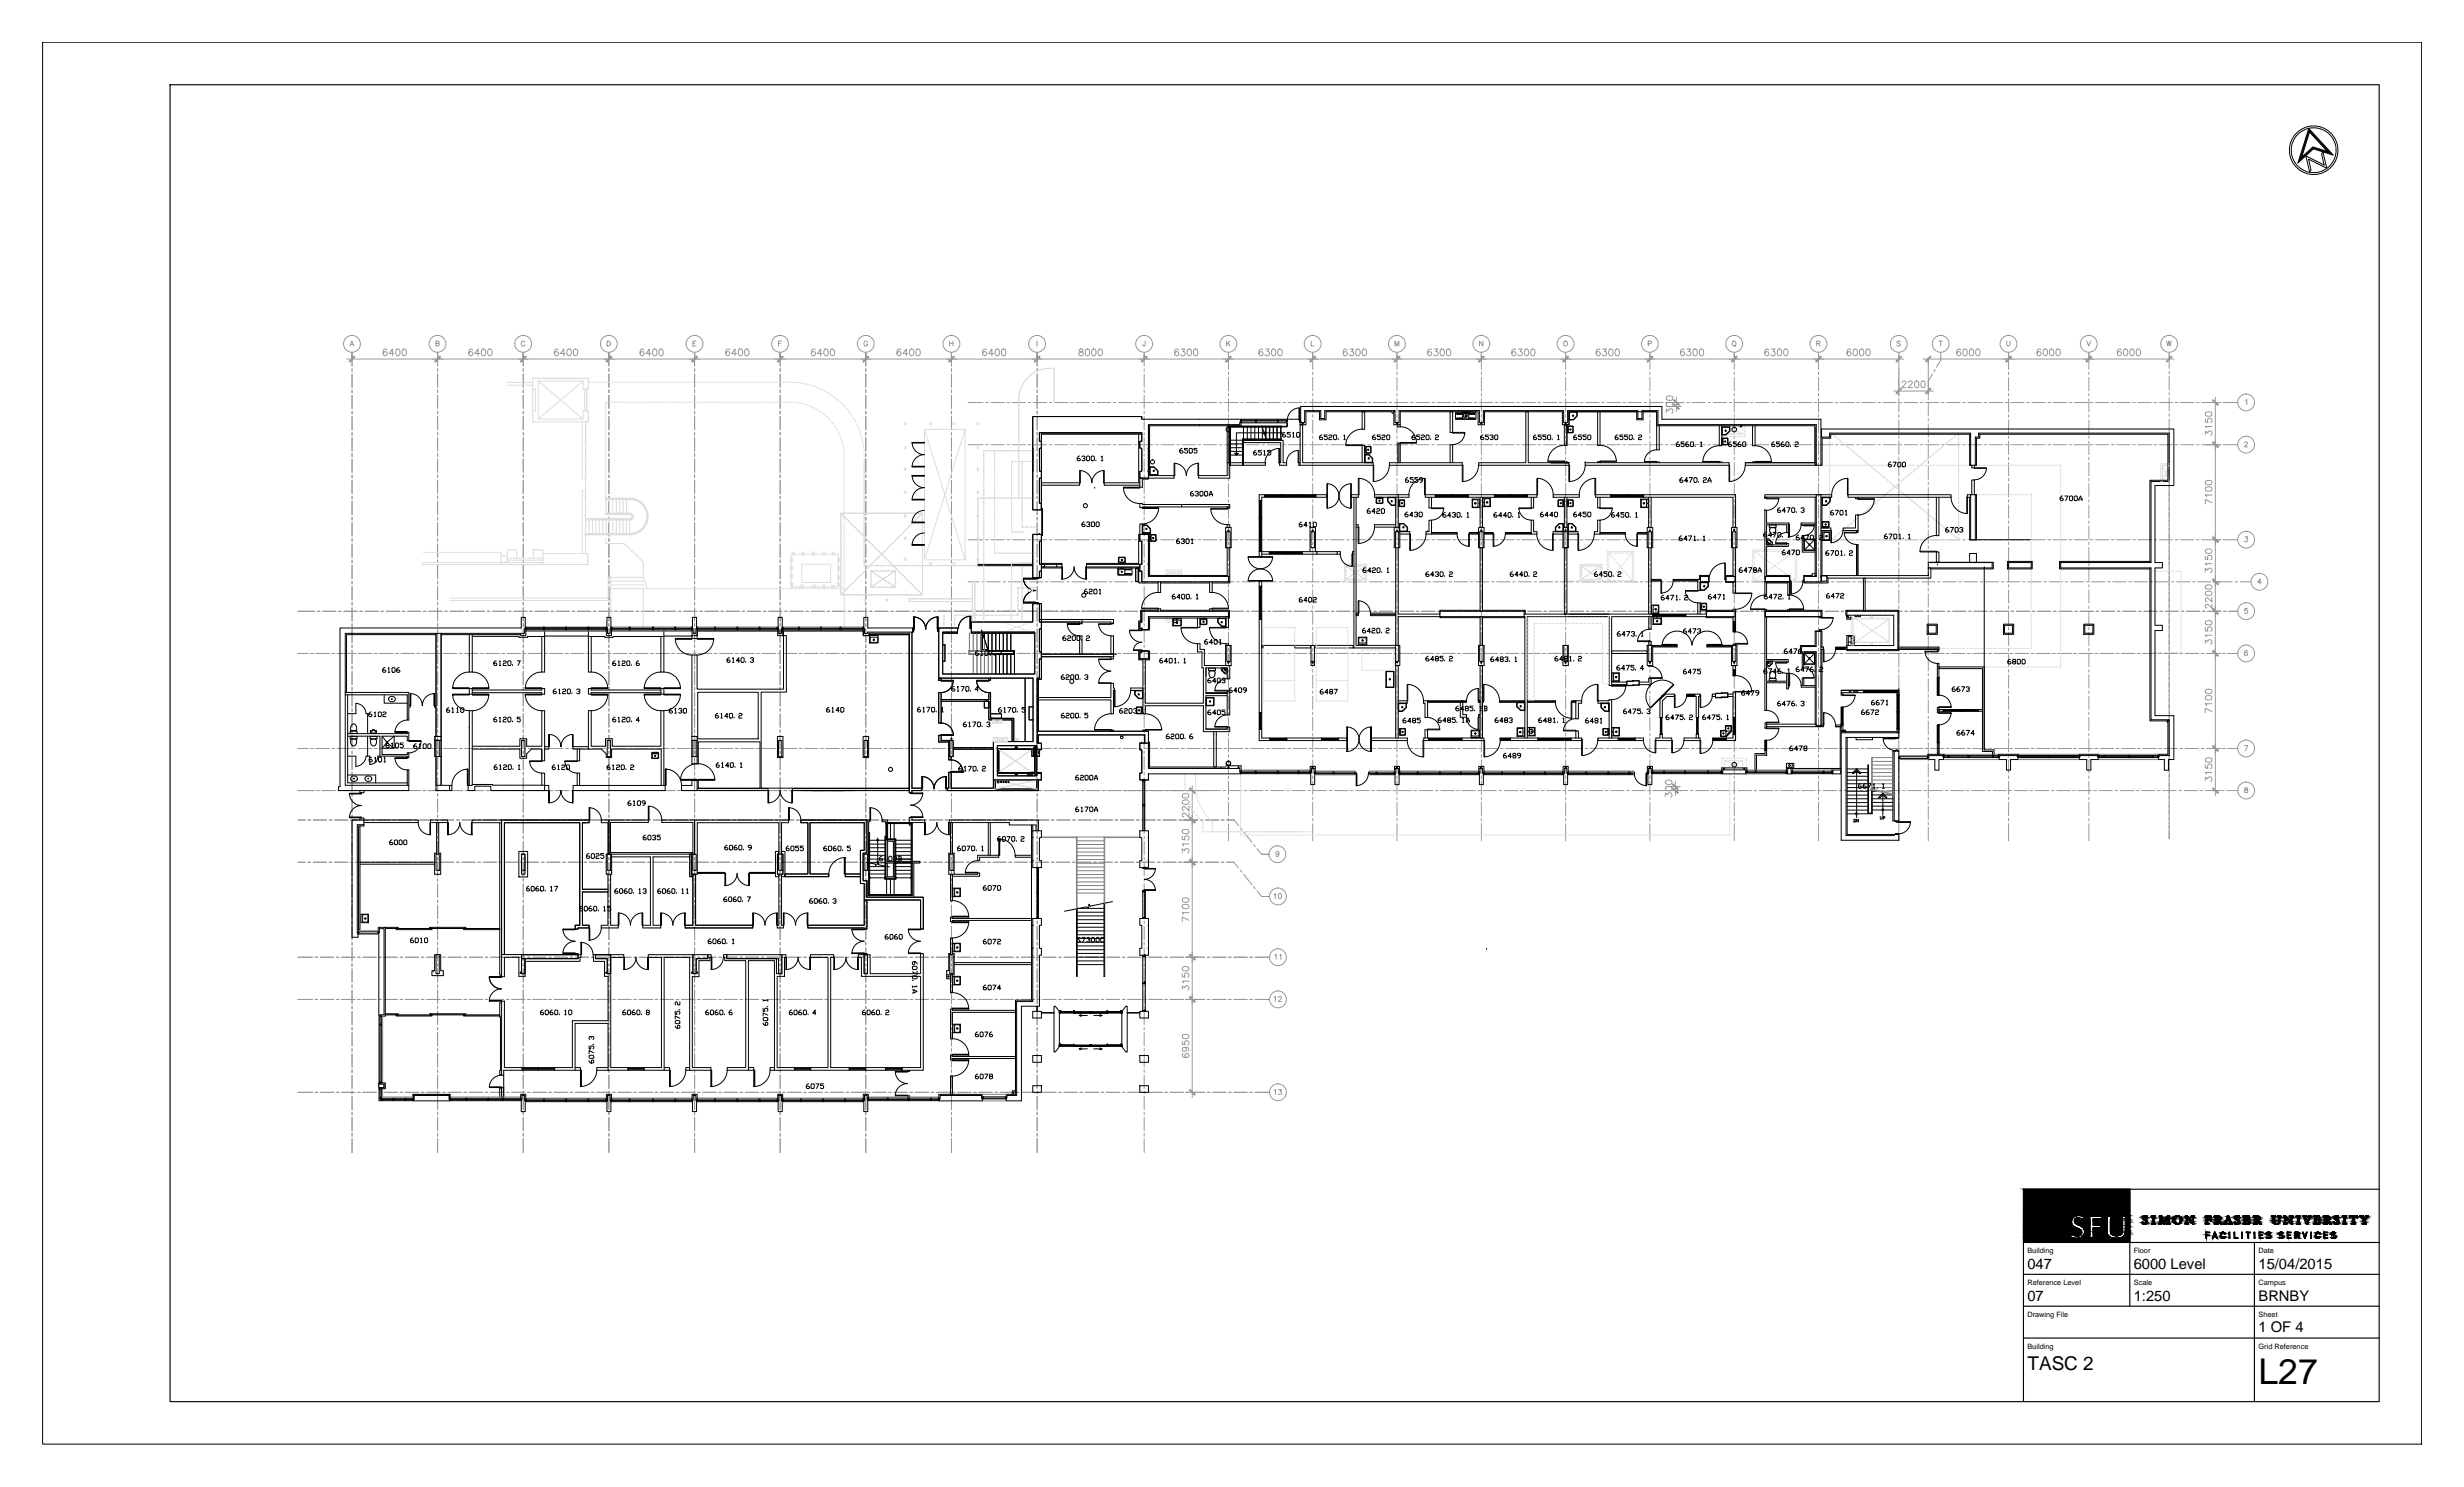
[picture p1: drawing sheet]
<svg xmlns="http://www.w3.org/2000/svg" width="737mm" height="444mm" viewBox="0 0 737 444" stroke-linecap="round" stroke-linejoin="round" font-family="sans-serif">
<defs><g id="words">
<text font-size="10.6" x="675.2" y="413.7">L27</text>
<text font-size="5.7" x="606.1" y="409.5">TASC 2</text>
<g font-size="4.4">
<text x="606.1" y="379.2">047</text>
<text x="637.9" y="379.2">6000 Level</text>
<text x="675.2" y="379.2">15/04/2015</text>
<text x="606.1" y="388.8">07</text>
<text x="637.9" y="388.8">1:250</text>
<text x="675.2" y="388.8">BRNBY</text>
<text x="675.2" y="398.1">1 OF 4</text>
</g>
<g font-size="2.2">
<text x="606.1" y="374.6">Building</text>
<text x="637.9" y="374.6">Floor</text>
<text x="675.2" y="374.6">Date</text>
<text x="606.1" y="384.1">Reference Level</text>
<text x="637.9" y="384.1">Scale</text>
<text x="675.2" y="384.1">Campus</text>
<text x="606.1" y="393.6">Drawing File</text>
<text x="675.2" y="393.6">Sheet</text>
<text x="606.1" y="403.2">Building</text>
<text x="675.2" y="403.2">Grid Reference</text>
</g>
</g></defs>
<!-- layer: FP047_6|SGRID -->
<g fill="none" stroke="#989898" stroke-width=".3">
<path d="M104.6 103.4l.6-1.4 .5 1.4M104.8 103h.7M130.3 102.7l.9-.2v-.4l-.9-.1v1.4l.9-.1v-.5l-.3-.1M156.9 102.3a.61 .61 0 0 0-.8-.3 .61 .61 0 0 0-.2 .9 .55 .55 0 0 0 .4 .5 .55 .55 0 0 0 .6-.3M181.5 102h.5a.79 .79 0 0 1 .5 .7 .79 .79 0 0 1-.5 .7h-.5zM207.1 102.7h.6M208.1 102h-1v1.4h1M232.7 102.7h.6M233.6 102h-.9v1.4M259.3 102.3a.61 .61 0 0 0-.8-.3 .61 .61 0 0 0-.2 .9 .53 .53 0 0 0 .5 .5 .53 .53 0 0 0 .5-.5h-.3M283.9 102.7h1M283.9 102v1.4"/>
<path d="M284.9 102v1.4M310 102v1.4M342.3 102l-.1 1.4h-.4l-.2-.4M366.7 102v1.4M367.1 102.6l.6 .8M367.7 102l-1 1M392 102v1.4h.8M417 103.4v-1.4l.6 1.4 .6-1.4v1.4M443.3 102v1.4l-1-1.4v1.4M492.7 102.8l.9-.1v-.6l-.9-.1v1.4M518.5 103.2l.4 .4M543.1 102.7l.9-.2v-.4l-.9-.1v1.4"/>
<path d="M543.6 102.7l.5 .7M568.1 102.2l-.4-.2-.6 .2 .1 .3 .9 .5-.2 .4-.8-.2M579.6 102h1M580.1 102v1.4M599.9 102v1l.4 .4 .5-.2 .1-1.2M623.8 102l.6 1.4 .6-1.4M647.7 102l.3 1.4 .4-1.4 .4 1.4 .3-1.4M671.3 119.7l.4-.3v1.6M671 132.4l.3-.3 .5 .1v.4l-.8 1h1M671.1 160.5h.8l-.5 .6a.49 .49 0 0 1 .5 .4 .49 .49 0 0 1-.3 .5 .49 .49 0 0 1-.6-.3M676 174h-1.1l.7-.9v1.5M671.8 181.9h-.7l-.1 .6a.52 .52 0 0 1 .8 0 .52 .52 0 0 1 0 .7 .52 .52 0 0 1-.8-.1"/>
<path d="M671.9 194.7l-.1-.2a.68 .68 0 0 0-.8 .7 .68 .68 0 0 0 .7 .7 .47 .47 0 0 0 0-.8 .47 .47 0 0 0-.7 .4M671 222.9h1l-.8 1.5M671.1 235.6v.4l.9 .5a.51 .51 0 0 1-.4 .5 .51 .51 0 0 1-.6-.3v-.4l.9-.5-.3-.3zM382.3 255a.47 .47 0 0 1-.6 .4 .47 .47 0 0 1-.2-.7 .47 .47 0 0 1 .7 0l.1 .3a.69 .69 0 0 1-.5 1l-.3-.2M380.9 267.4l.4-.3v1.5M382.4 267.2l.2-.1a.71 .71 0 0 1 .5 .8 .71 .71 0 0 1-.7 .6l-.3-.5zM380.9 298.2l.4-.3v1.5M381.1 285.6l.4-.3v1.5M382.2 298.2l.3-.3 .5 .1-.1 .7-.8 .7h1M382.6 285.6l.3-.3v1.5M380.9 326l.4-.3v1.5M382.3 325.7h.8l-.4 .5a.51 .51 0 0 1 .3 .8 .51 .51 0 0 1-.9-.1"/>
<circle cx="105.2" cy="102.8" r="2.52"/>
<circle cx="130.8" cy="102.8" r="2.52"/>
<circle cx="156.4" cy="102.8" r="2.52"/>
<circle cx="182" cy="102.8" r="2.52"/>
<circle cx="207.6" cy="102.8" r="2.52"/>
<circle cx="233.2" cy="102.8" r="2.52"/>
<circle cx="258.8" cy="102.8" r="2.52"/>
<circle cx="284.4" cy="102.8" r="2.52"/>
<circle cx="310" cy="102.8" r="2.52"/>
<circle cx="342" cy="102.8" r="2.52"/>
<circle cx="367.2" cy="102.8" r="2.52"/>
<circle cx="392.4" cy="102.8" r="2.52"/>
<circle cx="417.6" cy="102.8" r="2.52"/>
<circle cx="442.8" cy="102.8" r="2.52"/>
<circle cx="468" cy="102.6" r=".69"/>
<circle cx="468" cy="102.8" r="2.52"/>
<circle cx="493.2" cy="102.8" r="2.52"/>
<circle cx="518.4" cy="102.6" r=".68"/>
<circle cx="518.4" cy="102.8" r="2.52"/>
<circle cx="543.6" cy="102.8" r="2.52"/>
<circle cx="567.6" cy="102.8" r="2.52"/>
<circle cx="580.2" cy="102.8" r="2.52"/>
<circle cx="600.4" cy="102.8" r="2.52"/>
<circle cx="624.4" cy="102.8" r="2.52"/>
<circle cx="648.4" cy="102.8" r="2.52"/>
<circle cx="671.5" cy="120.3" r="2.52"/>
<circle cx="671.5" cy="132.9" r="2.52"/>
<circle cx="671.5" cy="161.3" r="2.52"/>
<circle cx="675.4" cy="173.9" r="2.52"/>
<circle cx="671.5" cy="195.3" r="2.52"/>
<circle cx="671.5" cy="182.7" r="2.52"/>
<circle cx="671.5" cy="223.7" r="2.52"/>
<circle cx="671.5" cy="236.3" r="2.52"/>
<circle cx="381.9" cy="255.3" r="2.52"/>
<circle cx="382" cy="268" r="2.52"/>
<circle cx="382" cy="298.7" r="2.52"/>
<circle cx="382" cy="286.1" r="2.52"/>
<circle cx="382" cy="326.5" r="2.52"/>
</g>
<!-- layer: FP047_6|SGR -->
<g fill="none" stroke="#989898" stroke-width=".3">
<path d="M105.2 105.3v4.1M105.2 110.3v.7M105.2 111.8v4M105.2 116.6v.8M105.2 118.2v3.9M130.8 105.3v4.1M130.8 110.2v.8M130.8 111.8v4M130.8 116.6v.8M130.8 118.2v3.9M156.4 105.3v4.1M156.4 110.2v.8"/>
<path d="M156.4 111.8v4M156.4 116.6v.8M156.4 118.2v3.9M182 105.3v4.1M182 110.2v.8M182 111.8v4M182 116.6v.8M182 118.2v3.9M207.6 105.3v4.1M207.6 110.2v.8M207.6 111.8v4M207.6 116.6v.8"/>
<path d="M207.6 118.2v3.9M233.2 105.3v4.1M233.2 110.2v.8M233.2 111.8v4M233.2 116.6v.8M233.2 118.2v3.9M258.8 105.3v4.1M258.8 110.2v.8M258.8 111.8v4M258.8 116.6v.8M258.8 118.2v3.9M284.4 105.3v4.1"/>
<path d="M284.4 110.2v.8M284.4 111.8v4M284.4 116.6v.8M284.4 118.2v3.9M310 105.3v4.1M310 110.2v.8M310 111.8v4M310 116.6v.8M310 118.2v3.9M342.1 105.3v4.1M342.1 110.2v.8M342.1 111.8v4"/>
<path d="M342.1 116.6v.8M342.1 118.2v3.9M367.2 105.3v5.2M367.2 111.3v.7M367.2 112.8v4M367.2 117.6v.8M367.2 119.2v4M392.4 105.3v5.2M392.4 111.3v.7M392.4 112.8v4M392.4 117.6v.8M392.4 119.2v4"/>
<path d="M417.6 105.3v5.2M417.6 111.3v.7M417.6 112.8v4M417.6 117.6v.8M417.6 119.2v4M442.8 105.3v5.2M442.8 111.3v.7M442.8 112.8v4M442.8 117.6v.8M442.8 119.2v4M468 105.3v5.2M468 111.3v.7"/>
<path d="M468 112.8v4M468 117.6v.8M468 119.2v4M493.2 105.3v5.2M493.2 111.3v.7M493.2 112.8v4M493.2 117.6v.8M493.2 119.2v4M518.5 105.3v5.2M518.5 111.3v.7M518.5 112.8v4M518.5 117.6v.8"/>
<path d="M518.5 119.2v4M543.6 105.3v5.2M543.6 111.3v.7M543.6 112.8v4M543.6 117.6v.8M543.6 119.2v4M567.6 105.3v5.2M567.6 111.3v.7M567.6 112.8v4M567.6 117.6v.8M567.6 119.2v4M576.5 118.8v.7"/>
<path d="M577.7 111.8l-1.2 2.1v4.1M578.5 110.5l-.4 .6M580.2 105.3v2.4l-1.3 2.1M600.5 105.3v5.2M600.5 111.3v.7M600.5 112.8v4M600.5 117.6v.8M600.5 119.2v4M624.5 105.3v5.2M624.5 111.3v.7M624.5 112.8v4M624.5 117.6v.8"/>
<path d="M624.5 119.2v4M648.5 105.3v4.9M648.5 110.9v.8M648.5 112.5v4M648.5 117.3v.8M648.5 118.9v4M105.2 123v.8M105.2 124.5v4M105.2 129.3v.8M105.2 130.9v3.9M105.2 135.7v.8M105.2 137.2v4"/>
<path d="M130.8 122.9v.8M130.8 124.5v4M130.8 129.3v.8M130.8 130.9v3.9M130.8 135.6v.8M130.8 137.2v4M156.4 122.9v.8M156.4 124.5v4M156.4 129.3v.8M156.4 130.9v3.9M156.4 135.6v.8M156.4 137.2v4"/>
<path d="M182 122.9v.8M182 124.5v4M182 129.3v.8M182 130.9v3.9M182 135.6v.8M182 137.2v4M207.6 122.9v.8M207.6 124.5v4M207.6 129.3v.8M207.6 130.9v3.9M207.6 135.6v.8M207.6 137.2v4"/>
<path d="M233.2 122.9v.8M233.2 124.5v4M233.2 129.3v.8M233.2 130.9v3.9M233.2 135.6v.8M233.2 137.2v4M258.8 122.9v.8M258.8 124.5v4M258.8 129.3v.8M258.8 130.9v3.9M258.8 135.6v.8M258.8 137.2v4"/>
<path d="M284.4 122.9v.8M284.4 124.5v4M284.4 129.3v.8M284.4 130.9v3.9M284.4 135.6v.8M284.4 137.2v4M289.4 120.3h4.5M289.4 132.9h4.5M294.7 120.3h.7M294.7 132.9h.7M296.2 120.3h4M296.2 132.9h4"/>
<path d="M301 120.3h.8M301 132.9h.8M302.6 120.3h4M302.6 132.9h4M307.4 120.3h.7M307.4 132.9h.7M308.9 120.3h4M308.9 132.9h4M310 122.9v.8M310 124.5v4M310 129.3v.8M310 130.9v3.9"/>
<path d="M310 135.6v.8M310 137.2v4M313.7 120.3h.8M313.7 132.9h.8M315.3 120.3h4M315.3 132.9h4M320.1 120.3h.7M320.1 132.9h.7M321.6 120.3h4M321.6 132.9h4M326.4 120.3h.8M326.4 132.9h.8"/>
<path d="M328 120.3h4M328 132.9h4M332.8 120.3h.7M332.8 132.9h.7M334.3 120.3h4M334.3 132.9h4M339.1 120.3h.8M339.1 132.9h.8M340.7 120.3h4M340.7 132.9h4M342.1 122.9v.8M342.1 124.5v4"/>
<path d="M342.1 129.3v.8M342.1 130.9v3.9M342.1 135.6v.8M342.1 137.2v4M345.5 120.3h.7M345.5 132.9h.7M347 120.3h4M347 132.9h4M351.8 120.3h.8M351.8 132.9h.8M353.4 120.3h4M353.4 132.9h4"/>
<path d="M358.2 120.3h.7M358.2 132.9h.7M359.7 120.3h4M359.7 132.9h4M364.5 120.3h.8M364.5 132.9h.8M366.1 120.3h4M366.1 132.9h4M367.2 124v.7M367.2 125.5v4M367.2 130.3v.8M367.2 131.9v4"/>
<path d="M367.2 136.7v.7M367.2 138.2v4M370.9 120.3h.7M370.9 132.9h.7M372.4 120.3h4M372.4 132.9h4M377.2 120.3h.8M377.2 132.9h.8M378.8 120.3h4M378.8 132.9h4M383.6 120.3h.7M383.6 132.9h.7"/>
<path d="M385.1 120.3h4M385.1 132.9h4M389.9 120.3h.8M389.9 132.9h.8M391.5 120.3h4M391.5 132.9h4M392.4 124v.7M392.4 125.5v4M392.4 130.3v.8M392.4 131.9v4M392.4 136.7v.7M392.4 138.2v4"/>
<path d="M396.3 120.3h.7M396.3 132.9h.7M397.8 120.3h4M397.8 132.9h4M402.6 120.3h.8M402.6 132.9h.8M404.2 120.3h4M404.2 132.9h4M409 120.3h.7M409 132.9h.7M410.5 120.3h4M410.5 132.9h4"/>
<path d="M415.3 120.3h.8M415.3 132.9h.8M416.9 120.3h4M416.9 132.9h4M417.6 124v.7M417.6 125.5v4M417.6 130.3v.8M417.6 131.9v4M417.6 136.7v.7M417.6 138.2v4M421.7 120.3h.7M421.7 132.9h.7"/>
<path d="M423.2 120.3h4M423.2 132.9h4M428 120.3h.8M428 132.9h.8M429.6 120.3h4M429.6 132.9h4M434.4 120.3h.7M434.4 132.9h.7M435.9 120.3h4M435.9 132.9h4M440.7 120.3h.8M440.7 132.9h.8"/>
<path d="M442.3 120.3h4M442.3 132.9h4M442.8 124v.7M442.8 125.5v4M442.8 130.3v.8M442.8 131.9v4M442.8 136.7v.7M442.8 138.2v4M447.1 120.3h.7M447.1 132.9h.7M448.6 120.3h4M448.6 132.9h4"/>
<path d="M453.4 120.3h.8M453.4 132.9h.8M455 120.3h4M455 132.9h4M459.8 120.3h.7M459.8 132.9h.7M461.3 120.3h4M461.3 132.9h4M466.1 120.3h.8M466.1 132.9h.8M467.7 120.3h4M467.7 132.9h4"/>
<path d="M468 124v.7M468 125.5v4M468 130.3v.8M468 131.9v4M468 136.7v.7M468 138.2v4M472.5 120.3h.7M472.5 132.9h.7M474 120.3h4M474 132.9h4M478.8 120.3h.8M478.8 132.9h.8"/>
<path d="M480.4 120.3h4M480.4 132.9h4M485.2 120.3h.7M485.2 132.9h.7M486.7 120.3h4M486.7 132.9h4M491.5 120.3h.8M491.5 132.9h.8M493.1 120.3h4M493.1 132.9h4M493.2 124v.7M493.2 125.5v4"/>
<path d="M493.2 130.3v.8M493.2 131.9v4M493.2 136.7v.7M493.2 138.2v4M497.9 120.3h.7M497.9 132.9h.7M499.4 120.3h4M499.4 132.9h4M504.2 120.3h.8M504.2 132.9h.8M505.8 120.3h4M505.8 132.9h4"/>
<path d="M510.6 120.3h.7M510.6 132.9h.7M512.1 120.3h4M512.1 132.9h4M516.9 120.3h.8M516.9 132.9h.8M518.5 124v.7M518.5 125.5v4M518.5 130.3v.8M518.5 131.9v4M518.5 136.7v.7M518.5 138.2v4"/>
<path d="M518.5 120.3h4M518.5 132.9h4M523.3 120.3h.7M523.3 132.9h.7M524.8 120.3h4M524.8 132.9h4M529.6 120.3h.8M529.6 132.9h.8M531.2 120.3h4M531.2 132.9h4M536 120.3h.7M536 132.9h.7"/>
<path d="M537.5 120.3h4M537.5 132.9h4M542.3 120.3h.8M542.3 132.9h.8M543.6 124v.7M543.6 125.5v4M543.6 130.3v.8M543.6 131.9v4M543.6 136.7v.7M543.6 138.2v4M543.9 120.3h4M543.9 132.9h4"/>
<path d="M548.7 120.3h.7M548.7 132.9h.7M550.2 120.3h4M550.2 132.9h4M555 120.3h.8M555 132.9h.8M556.6 120.3h4M556.6 132.9h4M561.4 120.3h.7M561.4 132.9h.7M562.9 120.3h4M562.9 132.9h4"/>
<path d="M567.6 124v.7M567.6 125.5v4M567.6 130.3v.8M567.6 131.9v4M567.6 136.7v.7M567.6 138.2v4M567.7 120.3h.8M567.7 132.9h.8M569.3 120.3h4M569.3 132.9h4M574.1 120.3h.7M574.1 132.9h.7"/>
<path d="M575.6 120.3h4M575.6 132.9h4M576.5 120.3v4M576.5 125.1v.8M576.5 126.7v4M576.5 131.5v.7M576.5 133v4M576.5 137.8v.8M576.5 139.4v4M580.4 120.3h.8M580.4 132.9h.8M582 120.3h4"/>
<path d="M582 132.9h4M586.8 120.3h.7M586.8 132.9h.7M588.3 120.3h4M588.3 132.9h4M593.1 120.3h.8M593.1 132.9h.8M594.7 120.3h4M594.7 132.9h4M599.5 120.3h.8M599.5 132.9h.8M600.5 124v.7"/>
<path d="M600.5 125.5v4M600.5 130.3v.8M600.5 131.9v4M600.5 136.7v.7M600.5 138.2v4M601 120.3h4M601 132.9h4M605.8 120.3h.8M605.8 132.9h.8M607.4 120.3h4M607.4 132.9h4M612.2 120.3h.8"/>
<path d="M612.2 132.9h.8M613.7 120.3h4M613.7 132.9h4M618.5 120.3h.8M618.5 132.9h.8M620.1 120.3h4M620.1 132.9h4M624.5 124v.7M624.5 125.5v4M624.5 130.3v.8M624.5 131.9v4M624.5 136.7v.7"/>
<path d="M624.5 138.2v4M624.9 120.3h.8M624.9 132.9h.8M626.4 120.3h4M626.4 132.9h4M631.2 120.3h.8M631.2 132.9h.8M632.8 120.3h4M632.8 132.9h4M637.6 120.3h.8M637.6 132.9h.8M639.1 120.3h4"/>
<path d="M639.1 132.9h4M643.9 120.3h.8M643.9 132.9h.8M645.5 120.3h4M645.5 132.9h4M648.5 123.7v.7M648.5 125.2v4M648.5 129.5v121.3M650.3 120.3h.8M650.3 132.9h.8M651.8 120.3h4M651.8 132.9h4"/>
<path d="M656.6 120.3h.8M656.6 132.9h.8M658.2 120.3h4M658.2 132.9h4M663 120.3h.8M663 132.9h.8M664.5 120.3h4.5M664.5 132.9h4.5M105.2 142v.8M105.2 143.6v3.9M105.2 148.4v.8M105.2 149.9v4"/>
<path d="M105.2 154.7v.8M105.2 156.3v3.9M130.8 142v.8M130.8 143.6v3.9M130.8 148.3v.8M130.8 149.9v4M130.8 154.7v.8M130.8 156.3v3.9M156.4 142v.8M156.4 143.6v3.9M156.4 148.3v.8M156.4 149.9v4"/>
<path d="M156.4 154.7v.8M156.4 156.3v3.9M182 142v.8M182 143.6v3.9M182 148.3v.8M182 149.9v4M182 154.7v.8M182 156.3v3.9M207.6 142v.8M207.6 143.6v3.9M207.6 148.3v.8M207.6 149.9v4"/>
<path d="M207.6 154.7v.8M207.6 156.3v3.9M233.2 142v.8M233.2 143.6v3.9M233.2 148.3v.8M233.2 149.9v4M233.2 154.7v.8M233.2 156.3v3.9M258.8 142v.8M258.8 143.6v3.9M258.8 148.3v.8M258.8 149.9v4"/>
<path d="M258.8 154.7v.8M258.8 156.3v3.9M284.4 142v.8M284.4 143.6v3.9M284.4 148.3v.8M284.4 149.9v4M284.4 154.7v.8M284.4 156.3v3.9M310 142v.8M310 143.6v3.9M310 148.3v.8M310 149.9v4"/>
<path d="M310 154.7v.8M310 156.3v3.9M342.1 142v.8M342.1 143.6v3.9M342.1 148.3v.8M342.1 149.9v4M342.1 154.7v.8M342.1 156.3v3.9M367.2 143v.8M367.2 144.6v4M367.2 149.4v.7M367.2 150.9v4"/>
<path d="M367.2 155.7v.8M367.2 157.3v4M392.4 143v.8M392.4 144.6v4M392.4 149.4v.7M392.4 150.9v4M392.4 155.7v.8M392.4 157.3v4M417.6 143v.8M417.6 144.6v4M417.6 149.4v.7M417.6 150.9v4"/>
<path d="M417.6 155.7v.8M417.6 157.3v4M442.8 143v.8M442.8 144.6v4M442.8 149.4v.7M442.8 150.9v4M442.8 155.7v.8M442.8 157.3v4M468 143v.8M468 144.6v4M468 149.4v.7M468 150.9v4"/>
<path d="M468 155.7v.8M468 157.3v4M493.2 143v.8M493.2 144.6v4M493.2 149.4v.7M493.2 150.9v4M493.2 155.7v.8M493.2 157.3v4M518.5 143v.8M518.5 144.6v4M518.5 149.4v.7M518.5 150.9v4"/>
<path d="M518.5 155.7v.8M518.5 157.3v4M543.6 143v.8M543.6 144.6v4M543.6 149.4v.7M543.6 150.9v4M543.6 155.7v.8M543.6 157.3v4M567.6 143v.8M567.6 144.6v4M567.6 149.4v.7M567.6 150.9v4"/>
<path d="M567.6 155.7v.8M567.6 157.3v4M576.5 144.2v.7M576.5 145.7v4M576.5 150.5v.8M576.5 152.1v4M576.5 156.9v.7M576.5 158.4v4M600.5 143v.8M600.5 144.6v4M600.5 149.4v.7M600.5 150.9v4"/>
<path d="M600.5 155.7v.8M600.5 157.3v4M624.5 143v.8M624.5 144.6v4M624.5 149.4v.7M624.5 150.9v4M624.5 155.7v.8M624.5 157.3v4M105.2 161.1v.8M105.2 162.6v4M105.2 167.4v.8M105.2 169v3.9"/>
<path d="M105.2 173.8v.8M105.2 175.3v4M130.8 161v.8M130.8 162.6v4M130.8 167.4v.8M130.8 169v3.9M130.8 173.7v.8M130.8 175.3v4M156.4 161v.8M156.4 162.6v4M156.4 167.4v.8M156.4 169v3.9"/>
<path d="M156.4 173.7v.8M156.4 175.3v4M182 161v.8M182 162.6v4M182 167.4v.8M182 169v3.9M182 173.7v.8M182 175.3v4M207.6 161v.8M207.6 162.6v4M207.6 167.4v.8M207.6 169v3.9"/>
<path d="M207.6 173.7v.8M207.6 175.3v4M233.2 161v.8M233.2 162.6v4M233.2 167.4v.8M233.2 169v3.9M233.2 173.7v.8M233.2 175.3v4M258.8 161v.8M258.8 162.6v4M258.8 167.4v.8M258.8 169v3.9"/>
<path d="M258.8 173.7v.8M258.8 175.3v4M284.4 161v.8M284.4 162.6v4M284.4 167.4v.8M284.4 169v3.9M284.4 173.7v.8M284.4 175.3v4M289.4 161.3h4.5M289.4 173.9h3.3M293.5 173.9h.8M294.7 161.3h.7"/>
<path d="M295.1 173.9h3.9M296.2 161.3h4M299.8 173.9h.8M301 161.3h.8M301.4 173.9h4M302.6 161.3h4M306.2 173.9h.8M307.4 161.3h.7M307.8 173.9h3.9M308.9 161.3h4M310 161v.8M310 162.6v4"/>
<path d="M310 167.4v.8M310 169v3.9M310 173.7v.8M310 175.3v4M312.5 173.9h.8M313.7 161.3h.8M314.1 173.9h4M315.3 161.3h4M318.9 173.9h.8M320.1 161.3h.7M320.5 173.9h3.9M321.6 161.3h4"/>
<path d="M325.2 173.9h.8M326.4 161.3h.8M326.8 173.9h4M328 161.3h4M331.6 173.9h.8M332.8 161.3h.7M333.2 173.9h3.9M334.3 161.3h4M337.9 173.9h.8M339.1 161.3h.8M339.5 173.9h4M340.7 161.3h4"/>
<path d="M342.1 161v.8M342.1 162.6v4M342.1 167.4v.8M342.1 169v3.9M342.1 173.7v.8M342.1 175.3v4M344.3 173.9h.8M345.5 161.3h.7M345.9 173.9h3.9M347 161.3h4M350.6 173.9h.8M351.8 161.3h.8"/>
<path d="M352.2 173.9h4M353.4 161.3h4M357 173.9h.8M358.2 161.3h.7M358.6 173.9h3.9M359.7 161.3h4M363.3 173.9h.8M364.5 161.3h.8M364.9 173.9h4M366.1 161.3h4M367.2 162.1v.7M367.2 163.6v4"/>
<path d="M367.2 168.4v.8M367.2 170v4M367.2 174.8v.7M367.2 176.3v4M369.7 173.9h.8M370.9 161.3h.7M371.3 173.9h3.9M372.4 161.3h4M376 173.9h.8M377.2 161.3h.8M377.6 173.9h4M378.8 161.3h4"/>
<path d="M382.4 173.9h.8M383.6 161.3h.7M384 173.9h3.9M385.1 161.3h4M388.7 173.9h.8M389.9 161.3h.8M390.3 173.9h4M391.5 161.3h4M392.4 162.1v.7M392.4 163.6v4M392.4 168.4v.8M392.4 170v4"/>
<path d="M392.4 174.8v.7M392.4 176.3v4M395.1 173.9h.8M396.3 161.3h.7M396.7 173.9h3.9M397.8 161.3h4M401.4 173.9h.8M402.6 161.3h.8M403 173.9h4M404.2 161.3h4M407.8 173.9h.8M409 161.3h.7"/>
<path d="M409.4 173.9h3.9M410.5 161.3h4M414.1 173.9h.8M415.3 161.3h.8M415.7 173.9h4M416.9 161.3h4M417.6 162.1v.7M417.6 163.6v4M417.6 168.4v.8M417.6 170v4M417.6 174.8v.7M417.6 176.3v4"/>
<path d="M420.5 173.9h.8M421.7 161.3h.7M422.1 173.9h3.9M423.2 161.3h4M426.8 173.9h.8M428 161.3h.8M428.4 173.9h4M429.6 161.3h4M433.2 173.9h.8M434.4 161.3h.7M434.8 173.9h3.9M435.9 161.3h4"/>
<path d="M439.5 173.9h.8M440.7 161.3h.8M441.1 173.9h4M442.3 161.3h4M442.8 162.1v.7M442.8 163.6v4M442.8 168.4v.8M442.8 170v4M442.8 174.8v.7M442.8 176.3v4M445.9 173.9h.8M447.1 161.3h.7"/>
<path d="M447.5 173.9h3.9M448.6 161.3h4M452.2 173.9h.8M453.4 161.3h.8M453.8 173.9h4M455 161.3h4M458.6 173.9h.8M459.8 161.3h.7M460.2 173.9h3.9M461.3 161.3h4M464.9 173.9h.8M466.1 161.3h.8"/>
<path d="M466.5 173.9h4M467.7 161.3h4M468 162.1v.7M468 163.6v4M468 168.4v.8M468 170v4M468 174.8v.7M468 176.3v4M471.3 173.9h.8M472.5 161.3h.7M472.9 173.9h3.9M474 161.3h4"/>
<path d="M477.6 173.9h.8M478.8 161.3h.8M479.2 173.9h4M480.4 161.3h4M484 173.9h.8M485.2 161.3h.7M485.6 173.9h3.9M486.7 161.3h4M490.3 173.9h.8M491.5 161.3h.8M491.9 173.9h4M493.1 161.3h4"/>
<path d="M493.2 162.1v.7M493.2 163.6v4M493.2 168.4v.8M493.2 170v4M493.2 174.8v.7M493.2 176.3v4M496.7 173.9h.8M497.9 161.3h.7M498.3 173.9h3.9M499.4 161.3h4M503 173.9h.8M504.2 161.3h.8"/>
<path d="M504.6 173.9h4M505.8 161.3h4M509.4 173.9h.8M510.6 161.3h.7M511 173.9h3.9M512.1 161.3h4M515.7 173.9h.8M516.9 161.3h.8M517.3 173.9h4M518.5 162.1v.7M518.5 163.6v4M518.5 168.4v.8"/>
<path d="M518.5 170v4M518.5 174.8v.7M518.5 176.3v4M518.5 161.3h4M522.1 173.9h.8M523.3 161.3h.7M523.7 173.9h3.9M524.8 161.3h4M528.4 173.9h.8M529.6 161.3h.8M530 173.9h4M531.2 161.3h4"/>
<path d="M534.8 173.9h.8M536 161.3h.7M536.4 173.9h3.9M537.5 161.3h4M541.1 173.9h.8M542.3 161.3h.8M542.7 173.9h4M543.6 162.1v.7M543.6 163.6v4M543.6 168.4v.8M543.6 170v4M543.6 174.8v.7"/>
<path d="M543.6 176.3v4M543.9 161.3h4M547.5 173.9h.8M548.7 161.3h.7M549.1 173.9h3.9M550.2 161.3h4M553.8 173.9h.8M555 161.3h.8M555.4 173.9h4M556.6 161.3h4M560.2 173.9h.8M561.4 161.3h.7"/>
<path d="M561.8 173.9h3.9M562.9 161.3h4M566.5 173.9h.8M567.6 162.1v.7M567.6 163.6v4M567.6 168.4v.8M567.6 170v4M567.6 174.8v.7M567.6 176.3v4M567.7 161.3h.8M568.1 173.9h4M569.3 161.3h4"/>
<path d="M572.9 173.9h.8M574.1 161.3h.7M574.5 173.9h3.9M575.6 161.3h4M576.5 163.2v.8M576.5 164.8v4M576.5 169.6v.7M576.5 171.1v4M576.5 175.9v.8M576.5 177.5v4M579.2 173.9h.8M580.4 161.3h.8"/>
<path d="M580.8 173.9h4M582 161.3h4M585.6 173.9h.8M586.8 161.3h.7M587.2 173.9h3.9M588.3 161.3h4M591.9 173.9h.8M593.1 161.3h.8M593.5 173.9h4M594.7 161.3h4M598.3 173.9h.8M599.5 161.3h.8"/>
<path d="M599.9 173.9h3.9M600.5 162.1v.7M600.5 163.6v4M600.5 168.4v.8M600.5 170v4M600.5 174.8v.7M600.5 176.3v4M601 161.3h4M604.6 173.9h.8M605.8 161.3h.8M606.2 173.9h4M607.4 161.3h4"/>
<path d="M611 173.9h.8M612.2 161.3h.8M612.6 173.9h3.9M613.7 161.3h4M617.3 173.9h.8M618.5 161.3h.8M618.9 173.9h4M620.1 161.3h4M623.7 173.9h.8M624.5 162.1v.7M624.5 163.6v4M624.5 168.4v.8"/>
<path d="M624.5 170v4M624.5 174.8v.7M624.5 176.3v4M624.9 161.3h.8M625.3 173.9h3.9M626.4 161.3h4M630 173.9h.9M631.2 161.3h.8M631.6 173.9h4M632.8 161.3h4M636.4 173.9h.8M637.6 161.3h.8"/>
<path d="M638 173.9h3.9M639.1 161.3h4M642.7 173.9h.9M643.9 161.3h.8M644.3 173.9h4M645.5 161.3h4M649.1 173.9h.8M650.3 161.3h.8M650.7 173.9h3.9M651.8 161.3h4M655.4 173.9h.9M656.6 161.3h.8"/>
<path d="M657 173.9h4M658.2 161.3h4M661.8 173.9h.8M663 161.3h.8M663.4 173.9h3.9M664.5 161.3h4.5M668.1 173.9h.9M669.7 173.9h3.3M89.1 182.7h5M89.1 195.3h3M92.9 195.3h.8M94.4 195.3h4"/>
<path d="M94.8 182.7h.8M96.4 182.7h4M99.2 195.3h.8M100.8 195.3h4M101.2 182.7h.8M102.8 182.7h4M105.2 180.1v.8M105.2 181.7v3.9M105.2 186.5v.8M105.2 188v4M105.2 192.8v.8M105.2 194.4v3.9"/>
<path d="M105.2 199.2v.8M105.6 195.3h.8M107.1 195.3h4M107.5 182.7h.8M109.1 182.7h4M111.9 195.3h.8M113.5 195.3h4M113.9 182.7h.8M115.5 182.7h4M118.3 195.3h.8M119.9 195.3h3.9M120.2 182.7h.8"/>
<path d="M121.8 182.7h4M124.6 195.3h.8M126.2 195.3h4M126.6 182.7h.8M128.2 182.7h4M130.8 180.1v.8M130.8 181.7v3.9M130.8 186.4v.8M130.8 188v4M130.8 192.8v.8M130.8 194.4v3.9M130.8 199.1v.8"/>
<path d="M131 195.3h.8M132.6 195.3h3.9M132.9 182.7h.8M134.5 182.7h4M137.3 195.3h.8M138.9 195.3h4M139.3 182.7h.8M140.9 182.7h4M143.7 195.3h.8M145.3 195.3h3.9M145.7 182.7h.7M147.2 182.7h4"/>
<path d="M150 195.3h.8M151.6 195.3h4M152 182.7h.8M153.6 182.7h4M156.4 195.3h.8M156.4 180.1v.8M156.4 181.7v3.9M156.4 186.4v.8M156.4 188v4M156.4 192.8v.8M156.4 194.4v3.9M156.4 199.1v.8"/>
<path d="M158 195.3h3.9M158.4 182.7h.7M159.9 182.7h4M162.7 195.3h.8M164.3 195.3h4M164.7 182.7h.8M166.3 182.7h4M169.1 195.3h.8M170.7 195.3h3.9M171.1 182.7h.7M172.6 182.7h4M175.4 195.3h.8"/>
<path d="M177 195.3h4M177.4 182.7h.8M179 182.7h4M181.8 195.3h.8M182 180.1v.8M182 181.7v3.9M182 186.4v.8M182 188v4M182 192.8v.8M182 194.4v3.9M182 199.1v.8M183.4 195.3h3.9"/>
<path d="M183.8 182.7h.7M185.3 182.7h4M188.1 195.3h.8M189.7 195.3h4M190.1 182.7h.8M191.7 182.7h4M194.5 195.3h.8M196.1 195.3h3.9M196.5 182.7h.7M198 182.7h4M200.8 195.3h.8M202.4 195.3h4"/>
<path d="M202.8 182.7h.8M204.4 182.7h4M207.2 195.3h.8M207.6 180.1v.8M207.6 181.7v3.9M207.6 186.4v.8M207.6 188v4M207.6 192.8v.8M207.6 194.4v3.9M207.6 199.1v.8M208.8 195.3h3.9M209.2 182.7h.7"/>
<path d="M210.7 182.7h4M213.5 195.3h.8M215.1 195.3h4M215.5 182.7h.8M217.1 182.7h4M219.9 195.3h.8M221.5 195.3h3.9M221.9 182.7h.7M223.4 182.7h4M226.2 195.3h.8M227.8 195.3h4M228.2 182.7h.8"/>
<path d="M229.8 182.7h4M232.6 195.3h.8M233.2 180.1v.8M233.2 181.7v3.9M233.2 186.4v.8M233.2 188v4M233.2 192.8v.8M233.2 194.4v3.9M233.2 199.1v.8M234.2 195.3h3.9M234.6 182.7h.7M236.1 182.7h4"/>
<path d="M238.9 195.3h.8M240.5 195.3h4M240.9 182.7h.8M242.5 182.7h4M245.3 195.3h.8M246.9 195.3h3.9M247.3 182.7h.7M248.8 182.7h4M251.6 195.3h.8M253.2 195.3h4M253.6 182.7h.8M255.2 182.7h4"/>
<path d="M258 195.3h.8M258.8 180.1v.8M258.8 181.7v3.9M258.8 186.4v.8M258.8 188v4M258.8 192.8v.8M258.8 194.4v3.9M258.8 199.1v.8M259.6 195.3h3.9M260 182.7h.7M261.5 182.7h4M264.3 195.3h.8"/>
<path d="M265.9 195.3h4M266.3 182.7h.8M267.9 182.7h4M270.7 195.3h.8M272.3 195.3h3.9M272.7 182.7h.7M274.2 182.7h4M277 195.3h.8M278.6 195.3h4M279 182.7h.8M280.2 182.7h4.4M283.4 195.3h.8"/>
<path d="M284.4 180.1v.8M284.4 181.7v3.9M284.4 186.4v.8M284.4 188v4M284.4 192.8v.8M284.4 194.4v3.9M284.4 199.1v.8M285 195.3h3.9M285.3 182.7h5.6M289.7 195.3h.8M291.3 195.3h4M291.6 182.7h5.7"/>
<path d="M296.1 195.3h.8M297.7 195.3h3.9M298 182.7h5.6M302.4 195.3h.8M304 195.3h4M304.3 182.7h5.7M308.8 195.3h.8M310 180.1v.8M310 181.7v3.9M310 186.4v.8M310 188v4M310 192.8v.8"/>
<path d="M310 194.4v3.9M310 199.1v.8M310.4 195.3h3.9M310.7 182.7h5.6M315.1 195.3h.8M316.7 195.3h4M317 182.7h5.7M321.5 195.3h.8M323.1 195.3h3.9M323.4 182.7h10.3M327.8 195.3h.8M329.4 195.3h4"/>
<path d="M334.2 195.3h.8M334.5 182.7h.8M335.8 195.3h3.9M336.1 182.7h4M340.5 195.3h.8M340.9 182.7h.7M342.1 180.1v.8M342.1 181.7v3.9M342.1 186.4v.8M342.1 188v4M342.1 192.8v.8M342.1 194.4v3.9"/>
<path d="M342.1 199.1v.8M342.1 195.3h4M342.4 182.7h4M346.9 195.3h.8M347.2 182.7h.8M348.5 195.3h3.9M348.8 182.7h4M353.2 195.3h.8M353.6 182.7h.7M354.8 195.3h4M355.1 182.7h4M359.6 195.3h.8"/>
<path d="M359.9 182.7h.8M361.2 195.3h3.9M361.5 182.7h4M365.9 195.3h.8M366.3 182.7h.7M367.2 181.1v.8M367.2 182.7v4M367.2 187.5v.8M367.2 189v4M367.2 193.8v.8M367.2 195.4v4M367.5 195.3h4"/>
<path d="M367.8 182.7h4M372.3 195.3h.8M372.6 182.7h.8M373.9 195.3h3.9M374.2 182.7h4M378.6 195.3h.8M379 182.7h.7M380.2 195.3h4M380.5 182.7h4M385 195.3h.8M385.3 182.7h.8M386.6 195.3h3.9"/>
<path d="M386.9 182.7h4M391.3 195.3h.8M391.7 182.7h.7M392.4 181.1v.8M392.4 182.7v4M392.4 187.5v.8M392.4 189v4M392.4 193.8v.8M392.4 195.4v4M392.9 195.3h4M393.2 182.7h4M397.7 195.3h.8"/>
<path d="M398 182.7h.8M399.3 195.3h3.9M399.6 182.7h4M404 195.3h.8M404.4 182.7h.7M405.6 195.3h4M405.9 182.7h4M410.4 195.3h.8M410.7 182.7h.8M412 195.3h3.9M412.3 182.7h4M416.7 195.3h.8"/>
<path d="M417.1 182.7h.7M417.6 181.1v.8M417.6 182.7v4M417.6 187.5v.8M417.6 189v4M417.6 193.8v.8M417.6 195.4v4M418.3 195.3h4M418.6 182.7h4M423.1 195.3h.8M423.4 182.7h.8M424.7 195.3h3.9"/>
<path d="M425 182.7h4M429.4 195.3h.8M429.8 182.7h.7M431 195.3h4M431.3 182.7h4M435.8 195.3h.8M436.1 182.7h.8M437.4 195.3h3.9M437.7 182.7h4M442.1 195.3h.8M442.5 182.7h.7M442.8 181.1v.8"/>
<path d="M442.8 182.7v4M442.8 187.5v.8M442.8 189v4M442.8 193.8v.8M442.8 195.4v4M443.7 195.3h4M444 182.7h4M448.5 195.3h.8M448.8 182.7h.8M450.1 195.3h3.9M450.4 182.7h4M454.8 195.3h.8"/>
<path d="M455.2 182.7h.7M456.4 195.3h4M456.7 182.7h4M461.2 195.3h.8M461.5 182.7h.8M462.8 195.3h3.9M463.1 182.7h4M467.5 195.3h.8M467.9 182.7h.7M468 181.1v.8M468 182.7v4M468 187.5v.8"/>
<path d="M468 189v4M468 193.8v.8M468 195.4v4M469.1 195.3h4M469.4 182.7h4M473.9 195.3h.8M474.2 182.7h.8M475.5 195.3h3.9M475.8 182.7h4M480.2 195.3h.8M480.6 182.7h.7M481.8 195.3h4"/>
<path d="M482.1 182.7h4M486.6 195.3h.8M486.9 182.7h.8M488.2 195.3h3.9M488.5 182.7h4M492.9 195.3h.8M493.2 181.1v.8M493.2 182.7v4M493.2 187.5v.8M493.2 189v4M493.2 193.8v.8M493.2 195.4v4"/>
<path d="M493.3 182.7h.7M494.5 195.3h4M494.8 182.7h4M499.3 195.3h.8M499.6 182.7h.8M500.9 195.3h3.9M501.2 182.7h4M505.6 195.3h.8M506 182.7h.7M507.2 195.3h4M507.5 182.7h4M512 195.3h.8"/>
<path d="M512.3 182.7h.8M513.6 195.3h4M513.9 182.7h4M518.3 195.3h.8M518.5 181.1v.8M518.5 182.7v4M518.5 187.5v.8M518.5 189v4M518.5 193.8v.8M518.5 195.4v4M518.7 182.7h.7M519.9 195.3h4"/>
<path d="M520.2 182.7h4M524.7 195.3h.8M525 182.7h.8M526.3 195.3h4M526.6 182.7h4M531 195.3h.8M531.4 182.7h.7M532.6 195.3h4M532.9 182.7h4M537.4 195.3h.8M537.7 182.7h.8M539 195.3h4"/>
<path d="M539.3 182.7h4M543.6 181.1v.8M543.6 182.7v4M543.6 187.5v.8M543.6 189v4M543.6 193.8v.8M543.6 195.4v4M543.7 195.3h.8M544.1 182.7h.7M545.3 195.3h4M545.6 182.7h4M550.1 195.3h.8"/>
<path d="M550.4 182.7h.8M551.7 195.3h4M552 182.7h4M556.4 195.3h.8M556.8 182.7h.7M558 195.3h4M558.3 182.7h4M562.8 195.3h.8M563.1 182.7h.8M564.4 195.3h4M564.7 182.7h4M567.6 181.1v.8"/>
<path d="M567.6 182.7v4M567.6 187.5v.8M567.6 189v4M567.6 193.8v.8M567.6 195.4v4M569.1 195.3h.8M569.5 182.7h.7M570.7 195.3h4M571 182.7h4M575.5 195.3h.8M575.8 182.7h.8M576.5 182.3v.7"/>
<path d="M576.5 183.8v4M576.5 188.6v.8M576.5 190.2v4M576.5 195v.7M576.5 196.5v4M577.1 195.3h4M577.4 182.7h4M581.8 195.3h.8M582.2 182.7h.7M583.4 195.3h4M583.7 182.7h4M588.2 195.3h.8"/>
<path d="M588.5 182.7h.8M589.8 195.3h4M590.1 182.7h4M594.5 195.3h.8M594.9 182.7h.7M596.1 195.3h4M596.4 182.7h4M600.5 181.1v.8M600.5 182.7v4M600.5 187.5v.8M600.5 189v4M600.5 193.8v.8"/>
<path d="M600.5 195.4v4M600.9 195.3h.8M601.2 182.7h.8M602.5 195.3h4M602.8 182.7h4M607.2 195.3h.8M607.6 182.7h.7M608.8 195.3h4M609.1 182.7h4M613.6 195.3h.8M613.9 182.7h.8M615.2 195.3h4"/>
<path d="M615.5 182.7h4M619.9 195.3h.8M620.3 182.7h.7M621.5 195.3h4M621.8 182.7h4M624.5 181.1v.8M624.5 182.7v4M624.5 187.5v.8M624.5 189v4M624.5 193.8v.8M624.5 195.4v4M626.3 195.3h.8"/>
<path d="M626.6 182.7h.8M627.9 195.3h4M628.2 182.7h4M632.6 195.3h.8M633 182.7h.7M634.2 195.3h4M634.5 182.7h4M639 195.3h.8M639.3 182.7h.8M640.6 195.3h4M640.9 182.7h4M645.3 195.3h.8"/>
<path d="M645.7 182.7h.8M646.9 195.3h4M647.2 182.7h4M651.7 195.3h.8M652 182.7h.8M653.3 195.3h4M653.6 182.7h4M658 195.3h.8M658.4 182.7h.8M659.6 195.3h4M659.9 182.7h4M664.4 195.3h.8"/>
<path d="M664.7 182.7h.8M666 195.3h3M666.3 182.7h2.7M105.2 200.7v4M105.2 205.5v.8M105.2 207.1v3.9M105.2 211.9v.8M105.2 213.4v4M105.2 218.2v.8M105.2 219.8v3.9M130.8 200.7v4M130.8 205.5v.8"/>
<path d="M130.8 207.1v3.9M130.8 211.8v.8M130.8 213.4v4M130.8 218.2v.8M130.8 219.8v3.9M156.4 200.7v4M156.4 205.5v.8M156.4 207.1v3.9M156.4 211.8v.8M156.4 213.4v4M156.4 218.2v.8M156.4 219.8v3.9"/>
<path d="M182 200.7v4M182 205.5v.8M182 207.1v3.9M182 211.8v.8M182 213.4v4M182 218.2v.8M182 219.8v3.9M207.6 200.7v4M207.6 205.5v.8M207.6 207.1v3.9M207.6 211.8v.8M207.6 213.4v4"/>
<path d="M207.6 218.2v.8M207.6 219.8v3.9M233.2 200.7v4M233.2 205.5v.8M233.2 207.1v3.9M233.2 211.8v.8M233.2 213.4v4M233.2 218.2v.8M233.2 219.8v3.9M258.8 219.8v3.9h-.8M258.8 200.7v4M258.8 205.5v.8"/>
<path d="M258.8 207.1v3.9M258.8 211.8v.8M258.8 213.4v4M258.8 218.2v.8M284.4 200.7v4M284.4 205.5v.8M284.4 207.1v3.9M284.4 211.8v.8M284.4 213.4v4M284.4 218.2v.8M284.4 219.8v3.9M310 200.7v4"/>
<path d="M310 205.5v.8M310 207.1v3.9M310 211.8v.8M310 213.4v4M310 218.2v.8M310 219.8v3.9M342.1 200.7v4M342.1 205.5v.8M342.1 207.1v3.9M342.1 211.8v.8M342.1 213.4v4M342.1 218.2v.8"/>
<path d="M342.1 219.8v3.9M367.2 200.2v.8M367.2 201.7v4M367.2 206.5v.8M367.2 208.1v4M367.2 212.9v.8M367.2 214.4v4M367.2 219.2v.8M392.4 200.2v.8M392.4 201.7v4M392.4 206.5v.8M392.4 208.1v4"/>
<path d="M392.4 212.9v.8M392.4 214.4v4M392.4 219.2v.8M417.6 200.2v.8M417.6 201.7v4M417.6 206.5v.8M417.6 208.1v4M417.6 212.9v.8M417.6 214.4v4M417.6 219.2v.8M442.8 200.2v.8M442.8 201.7v4"/>
<path d="M442.8 206.5v.8M442.8 208.1v4M442.8 212.9v.8M442.8 214.4v4M442.8 219.2v.8M468 200.2v.8M468 201.7v4M468 206.5v.8M468 208.1v4M468 212.9v.8M468 214.4v4M468 219.2v.8"/>
<path d="M493.2 200.2v.8M493.2 201.7v4M493.2 206.5v.8M493.2 208.1v4M493.2 212.9v.8M493.2 214.4v4M493.2 219.2v.8M518.5 200.2v.8M518.5 201.7v4M518.5 206.5v.8M518.5 208.1v4M518.5 212.9v.8"/>
<path d="M518.5 214.4v4M518.5 219.2v.8M543.6 200.2v.8M543.6 201.7v4M543.6 206.5v.8M543.6 208.1v4M543.6 212.9v.8M543.6 214.4v4M543.6 219.2v.8M567.6 200.2v.8M567.6 201.7v4M567.6 206.5v.8"/>
<path d="M567.6 208.1v4M567.6 212.9v.8M567.6 214.4v4M567.6 219.2v.8M576.5 201.3v.8M576.5 202.9v4M576.5 207.7v.7M576.5 209.2v4M576.5 214v.8M576.5 215.6v4M600.5 200.2v.8M600.5 201.7v4"/>
<path d="M600.5 206.5v.8M600.5 208.1v4M600.5 212.9v.8M600.5 214.4v4M600.5 219.2v.8M624.5 200.2v.8M624.5 201.7v4M624.5 206.5v.8M624.5 208.1v4M624.5 212.9v.8M624.5 214.4v4M624.5 219.2v.8"/>
<path d="M89.1 236.3h4.8M89.1 223.7h3M92.9 223.7h.8M94.4 223.7h4M94.7 236.3h.8M96.3 236.3h3.9M99.2 223.7h.8M100.8 223.7h4M101 236.3h.8M102.6 236.3h4M105.2 224.6v.8M105.2 226.2v3.9"/>
<path d="M105.2 230.9v.8M105.2 232.5v3.9M105.2 237.3v.8M105.2 238.9v3.9M105.6 223.7h.8M107.1 223.7h4M107.4 236.3h.8M109 236.3h3.9M111.9 223.7h.8M113.5 223.7h4M113.7 236.3h.8M115.3 236.3h4"/>
<path d="M118.3 223.7h.8M119.9 223.7h3.9M120.1 236.3h.8M121.7 236.3h3.9M124.6 223.7h.8M126.2 223.7h4M126.4 236.3h.8M128 236.3h4M130.8 224.5v.8M130.8 226.1v4M130.8 230.9v.8M130.8 232.5v3.9"/>
<path d="M130.8 237.3v.7M130.8 238.8v4M131 223.7h.8M132.6 223.7h3.9M132.8 236.3h.8M134.4 236.3h3.9M137.3 223.7h.8M138.9 223.7h4M139.1 236.3h.8M140.7 236.3h4M143.7 223.7h.8M145.3 223.7h3.9"/>
<path d="M145.5 236.3h.8M147.1 236.3h3.9M150 223.7h.8M151.6 223.7h4M151.8 236.3h.8M153.4 236.3h4M156.4 223.7h.8M156.4 224.5v.8M156.4 226.1v4M156.4 230.9v.8M156.4 232.5v3.9M156.4 237.3v.7"/>
<path d="M156.4 238.8v4M158 223.7h3.9M158.2 236.3h.8M159.8 236.3h3.9M162.7 223.7h.8M164.3 223.7h4M164.5 236.3h.8M166.1 236.3h4M169.1 223.7h.8M170.7 223.7h3.9M170.9 236.3h.8M172.5 236.3h3.9"/>
<path d="M175.4 223.7h.8M177 223.7h4M177.2 236.3h.8M178.8 236.3h4M181.8 223.7h.8M182 224.5v.8M182 226.1v4M182 230.9v.8M182 232.5v3.9M182 237.3v.7M182 238.8v4M183.4 223.7h3.9"/>
<path d="M183.6 236.3h.8M185.2 236.3h3.9M188.1 223.7h.8M189.7 223.7h4M189.9 236.3h.8M191.5 236.3h4M194.5 223.7h.8M196.1 223.7h3.9M196.3 236.3h.8M197.9 236.3h3.9M200.8 223.7h.8M202.4 223.7h4"/>
<path d="M202.6 236.3h.8M204.2 236.3h4M207.2 223.7h.8M207.6 224.5v.8M207.6 226.1v4M207.6 230.9v.8M207.6 232.5v3.9M207.6 237.3v.7M207.6 238.8v4M208.8 223.7h3.9M209 236.3h.8M210.6 236.3h3.9"/>
<path d="M213.5 223.7h.8M215.1 223.7h4M215.3 236.3h.8M216.9 236.3h4M219.9 223.7h.8M221.5 223.7h3.9M221.7 236.3h.8M223.3 236.3h3.9M226.2 223.7h.8M227.8 223.7h4M228 236.3h.8M229.6 236.3h4"/>
<path d="M232.6 223.7h.8M233.2 224.5v.8M233.2 226.1v4M233.2 230.9v.8M233.2 232.5v3.9M233.2 237.3v.7M233.2 238.8v4M234.2 223.7h3.9M234.4 236.3h.8M236 236.3h3.9M238.9 223.7h.8M240.5 223.7h4"/>
<path d="M240.7 236.3h.8M242.3 236.3h4M245.3 223.7h.8M246.9 223.7h3.9M247.1 236.3h.8M248.7 236.3h3.9M251.6 223.7h.8M253.2 223.7h4M253.4 236.3h.8M255 236.3h4M258.8 224.5v.8M258.8 226.1v4"/>
<path d="M258.8 230.9v.8M258.8 232.5v3.9M258.8 237.3v.7M258.8 238.8v4M259.6 223.7h3.9M259.8 236.3h.8M261.4 236.3h3.9M264.3 223.7h.8M265.9 223.7h4M266.1 236.3h.8M267.7 236.3h4M270.7 223.7h.8"/>
<path d="M272.3 223.7h3.9M272.5 236.3h.8M274.1 236.3h3.9M277 223.7h.8M278.6 223.7h4M278.8 236.3h.8M280.4 236.3h4M283.4 223.7h.8M284.4 224.5v.8M284.4 226.1v4M284.4 230.9v.8M284.4 232.5v3.9"/>
<path d="M284.4 237.3v.7M284.4 238.8v4M285 223.7h3.9M285.2 236.3h.8M286.8 236.3h3.9M289.7 223.7h.8M291.3 223.7h4M291.5 236.3h.8M293.1 236.3h4M296.1 223.7h.8M297.7 223.7h3.9M297.9 236.3h.8"/>
<path d="M299.5 236.3h3.9M302.4 223.7h.8M304 223.7h4M304.2 236.3h.8M305.8 236.3h4M308.8 223.7h.8M310 224.5v.8M310 226.1v4M310 230.9v.8M310 232.5v3.9M310 237.3v.7M310 238.8v4"/>
<path d="M310.4 223.7h3.9M310.6 236.3h.8M312.2 236.3h3.9M315.1 223.7h.8M316.7 223.7h4M316.9 236.3h.8M318.5 236.3h4M321.5 223.7h.8M323.1 223.7h3.9M323.3 236.3h.8M324.9 236.3h3.9M327.8 223.7h.8"/>
<path d="M329.4 223.7h4M329.6 236.3h.8M331.2 236.3h4M334.2 223.7h.8M335.8 223.7h3.9M336 236.3h5.5M340.5 223.7h.8M341.8 236.3h6.1M342.1 224.5v.8M342.1 226.1v4M342.1 230.9v.8M342.1 232.5v3.9"/>
<path d="M342.1 237.3v.7M342.1 238.8v4M342.1 223.7h4M346.9 223.7h.8M348.1 236.3h6.1M348.5 223.7h3.9M353.2 223.7h.8M354.5 236.3h10.3M354.8 223.7h4M359.6 223.7h.8M361.2 223.7h3.9M365.6 236.3h.8"/>
<path d="M365.9 223.7h.8M367.2 236.3h3.9M367.2 220.8v4M367.2 225.6v.8M367.2 227.1v4M367.2 231.9v.8M367.2 233.5v4M367.2 238.3v.8M367.2 239.8v4M367.5 223.7h4M371.9 236.3h.8M372.3 223.7h.8"/>
<path d="M373.5 236.3h4M373.9 223.7h3.9M378.3 236.3h.8M378.6 223.7h.8M379.9 236.3h3.9M380.2 223.7h4M384.6 236.3h.8M385 223.7h.8M386.2 236.3h4M386.6 223.7h3.9M391 236.3h.8M391.3 223.7h.8"/>
<path d="M392.4 220.8v4M392.4 225.6v.8M392.4 227.1v4M392.4 231.9v.8M392.4 233.5v4M392.4 238.3v.8M392.4 239.8v4M392.6 236.3h3.9M392.9 223.7h4M397.3 236.3h.8M397.7 223.7h.8M398.9 236.3h4"/>
<path d="M399.3 223.7h3.9M403.7 236.3h.8M404 223.7h.8M405.3 236.3h4M405.6 223.7h4M410 236.3h.8M410.4 223.7h.8M411.6 236.3h4M412 223.7h3.9M416.4 236.3h.8M416.7 223.7h.8M417.6 220.8v4"/>
<path d="M417.6 225.6v.8M417.6 227.1v4M417.6 231.9v.8M417.6 233.5v4M417.6 238.3v.8M417.6 239.8v4M418 236.3h4M418.3 223.7h4M422.7 236.3h.8M423.1 223.7h.8M424.3 236.3h4M424.7 223.7h3.9"/>
<path d="M429.1 236.3h.8M429.4 223.7h.8M430.7 236.3h4M431 223.7h4M435.4 236.3h.8M435.8 223.7h.8M437 236.3h4M437.4 223.7h3.9M441.8 236.3h.8M442.1 223.7h.8M442.8 220.8v4M442.8 225.6v.8"/>
<path d="M442.8 227.1v4M442.8 231.9v.8M442.8 233.5v4M442.8 238.3v.8M442.8 239.8v4M443.4 236.3h4M443.7 223.7h4M448.1 236.3h.8M448.5 223.7h.8M449.7 236.3h4M450.1 223.7h3.9M454.5 236.3h.8"/>
<path d="M454.8 223.7h.8M456.1 236.3h4M456.4 223.7h4M460.8 236.3h.8M461.2 223.7h.8M462.4 236.3h4M462.8 223.7h3.9M467.2 236.3h.8M467.5 223.7h.8M468 220.8v4M468 225.6v.8M468 227.1v4"/>
<path d="M468 231.9v.8M468 233.5v4M468 238.3v.8M468 239.8v4M468.8 236.3h4M469.1 223.7h4M473.5 236.3h.8M473.9 223.7h.8M475.1 236.3h4M475.5 223.7h3.9M479.9 236.3h.8M480.2 223.7h.8"/>
<path d="M481.5 236.3h4M481.8 223.7h4M486.2 236.3h.8M486.6 223.7h.8M487.8 236.3h4M488.2 223.7h3.9M492.6 236.3h.8M492.9 223.7h.8M493.2 220.8v4M493.2 225.6v.8M493.2 227.1v4M493.2 231.9v.8"/>
<path d="M493.2 233.5v4M493.2 238.3v.8M493.2 239.8v4M494.2 236.3h4M494.5 223.7h4M498.9 236.3h.8M499.3 223.7h.8M500.5 236.3h4M500.9 223.7h3.9M505.3 236.3h.8M505.6 223.7h.8M506.9 236.3h4"/>
<path d="M507.2 223.7h4M511.6 236.3h.8M512 223.7h.8M513.2 236.3h4M513.6 223.7h4M518 236.3h.8M518.3 223.7h.8M518.5 220.8v4M518.5 225.6v.8M518.5 227.1v4M518.5 231.9v.8M518.5 233.5v4"/>
<path d="M518.5 238.3v.8M518.5 239.8v4M519.6 236.3h4M519.9 223.7h4M524.3 236.3h.8M524.7 223.7h.8M525.9 236.3h4M526.3 223.7h4M530.7 236.3h.8M531 223.7h.8M532.3 236.3h4M532.6 223.7h4"/>
<path d="M537 236.3h.8M537.4 223.7h.8M538.6 236.3h4M539 223.7h4M543.4 236.3h.8M543.6 220.8v4M543.6 225.6v.8M543.6 227.1v4M543.6 231.9v.8M543.6 233.5v4M543.6 238.3v.8M543.6 239.8v4"/>
<path d="M543.7 223.7h.8M545 236.3h4M545.3 223.7h4M549.7 236.3h.8M550.1 223.7h.8M551.3 236.3h4M551.7 223.7h4M556.1 236.3h.8M556.4 223.7h.8M557.7 236.3h4M558 223.7h4M562.4 236.3h.8"/>
<path d="M562.8 223.7h.8M564 236.3h4M564.4 223.7h4M567.6 220.8v4M567.6 225.6v.8M567.6 227.1v4M567.6 231.9v.8M567.6 233.5v4M567.6 238.3v.8M567.6 239.8v4M568.8 236.3h.8M569.1 223.7h.8"/>
<path d="M570.4 236.3h4M570.7 223.7h4M575.1 236.3h.8M575.5 223.7h.8M576.5 220.4v.8M576.5 221.9v4M576.5 226.7v.8M576.5 228.3v4M576.5 233.1v.8M576.5 234.6v4M576.5 239.4v.8M576.7 236.3h4"/>
<path d="M577.1 223.7h4M581.5 236.3h.8M581.8 223.7h.8M583.1 236.3h4M583.4 223.7h4M587.8 236.3h.8M588.2 223.7h.8M589.4 236.3h4M589.8 223.7h4M594.2 236.3h.8M594.5 223.7h.8M595.8 236.3h4"/>
<path d="M596.1 223.7h4M600.5 220.8v4M600.5 225.6v.8M600.5 227.1v4M600.5 231.9v.8M600.5 233.5v4M600.5 238.3v.8M600.5 239.8v4M600.5 236.3h.8M600.9 223.7h.8M602.1 236.3h4M602.5 223.7h4"/>
<path d="M606.9 236.3h.8M607.2 223.7h.8M608.5 236.3h4M608.8 223.7h4M613.2 236.3h.8M613.6 223.7h.8M614.8 236.3h4M615.2 223.7h4M619.6 236.3h.8M619.9 223.7h.8M621.2 236.3h4M621.5 223.7h4"/>
<path d="M624.5 220.8v4M624.5 225.6v.8M624.5 227.1v4M624.5 231.9v.8M624.5 233.5v4M624.5 238.3v.8M624.5 239.8v4M625.9 236.3h.8M626.3 223.7h.8M627.5 236.3h4M627.9 223.7h4M632.3 236.3h.8"/>
<path d="M632.6 223.7h.8M633.9 236.3h4M634.2 223.7h4M638.6 236.3h.8M639 223.7h.8M640.2 236.3h4M640.6 223.7h4M645 236.3h.8M645.3 223.7h.8M646.6 236.3h4M646.9 223.7h4M651.3 236.3h.8"/>
<path d="M651.7 223.7h.8M652.9 236.3h4M653.3 223.7h4M657.7 236.3h.8M658 223.7h.8M659.3 236.3h4M659.6 223.7h4M664 236.3h.8M664.4 223.7h.8M665.6 236.3h3.4M666 223.7h3M89.1 245.1h2.2"/>
<path d="M89.1 257.7h2.1M92 257.7h.8M92.1 245.1h.8M93.6 257.7h4M93.7 245.1h3.9M98.4 257.7h.8M98.4 245.1h.8M100 257.7h3.9M100 245.1h4M104.7 257.7h.8M104.8 245.1h.8M105.2 243.6v.8"/>
<path d="M105.2 245.2v3.9M105.2 250v.8M105.2 251.6v3.9M105.2 256.3v.8M105.2 257.9v3.9M106.3 257.7h4M106.4 245.1h3.9M111.1 257.7h.8M111.1 245.1h.8M112.7 257.7h3.9M112.7 245.1h4M117.4 257.7h.8"/>
<path d="M117.5 245.1h.8M119 257.7h4M119.1 245.1h3.9M123.8 257.7h.8M123.8 245.1h.8M125.4 257.7h3.9M125.4 245.1h4M130.1 257.7h.8M130.2 245.1h.8M130.8 243.6v.8M130.8 245.2v3.9M130.8 250v.7"/>
<path d="M130.8 251.5v4M130.8 256.3v.8M130.8 257.9v3.9M131.7 257.7h4M131.8 245.1h3.9M136.5 257.7h.8M136.5 245.1h.8M138.1 257.7h3.9M138.1 245.1h4M142.8 257.7h.8M142.9 245.1h.8M144.4 257.7h4"/>
<path d="M144.5 245.1h3.9M149.2 257.7h.8M149.2 245.1h.8M150.8 257.7h3.9M150.8 245.1h4M155.5 257.7h.8M155.6 245.1h.8M156.4 243.6v.8M156.4 245.2v3.9M156.4 250v.7M156.4 251.5v4M156.4 256.3v.8"/>
<path d="M156.4 257.9v3.9M157.1 257.7h4M157.2 245.1h3.9M161.9 257.7h.8M161.9 245.1h.8M163.5 257.7h3.9M163.5 245.1h4M168.2 257.7h.8M168.3 245.1h.8M169.8 257.7h4M169.9 245.1h3.9M174.6 257.7h.8"/>
<path d="M174.6 245.1h.8M176.2 257.7h3.9M176.2 245.1h4M180.9 257.7h.8M181 245.1h.8M182 243.6v.8M182 245.2v3.9M182 250v.7M182 251.5v4M182 256.3v.8M182 257.9v3.9M182.5 257.7h4"/>
<path d="M182.6 245.1h3.9M187.3 257.7h.8M187.3 245.1h.8M188.9 257.7h3.9M188.9 245.1h4M193.6 257.7h.8M193.7 245.1h.8M195.2 257.7h4M195.3 245.1h3.9M200 257.7h.8M200 245.1h.8M201.6 257.7h3.9"/>
<path d="M201.6 245.1h4M206.3 257.7h.8M206.4 245.1h.8M207.6 243.6v.8M207.6 245.2v3.9M207.6 250v.7M207.6 251.5v4M207.6 256.3v.8M207.6 257.9v3.9M207.9 257.7h4M208 245.1h3.9M212.7 257.7h.8"/>
<path d="M212.7 245.1h.8M214.3 257.7h3.9M214.3 245.1h4M219 257.7h.8M219.1 245.1h.8M220.6 257.7h4M220.7 245.1h3.9M225.4 257.7h.8M225.4 245.1h.8M227 257.7h3.9M227 245.1h4M231.7 257.7h.8"/>
<path d="M231.8 245.1h.8M233.2 243.6v.8M233.2 245.2v3.9M233.2 250v.7M233.2 251.5v4M233.2 256.3v.8M233.2 257.9v3.9M233.3 257.7h4M233.4 245.1h3.9M238.1 257.7h.8M238.1 245.1h.8M239.7 257.7h3.9"/>
<path d="M239.7 245.1h4M244.4 257.7h.8M244.5 245.1h.8M246 257.7h4M246.1 245.1h3.9M250.8 257.7h.8M250.8 245.1h.8M252.4 257.7h3.9M252.4 245.1h4M257.1 257.7h.8M257.2 245.1h.8M258.7 257.7h4"/>
<path d="M258.8 243.6v.8M258.8 250v.7M258.8 251.5v4M258.8 256.3v.8M258.8 257.9v3.9M262.7 245.1h-3.9v4M263.5 257.7h.8M263.5 245.1h.8M265.1 257.7h3.9M265.1 245.1h4M269.8 257.7h.8M269.9 245.1h.8"/>
<path d="M271.4 257.7h4M271.5 245.1h3.9M276.2 257.7h.8M276.2 245.1h.8M277.8 257.7h3.9M277.8 245.1h4M282.5 257.7h.8M282.6 245.1h.8M284.1 257.7h4M284.2 245.1h3.9M284.4 243.6v.8M284.4 245.2v3.9"/>
<path d="M284.4 250v.7M284.4 251.5v4M284.4 256.3v.8M284.4 257.9v3.9M288.9 257.7h.8M288.9 245.1h.8M290.5 257.7h3.9M290.5 245.1h4M295.2 257.7h.8M295.3 245.1h.8M296.8 257.7h4M296.9 245.1h3.9"/>
<path d="M301.6 257.7h.8M301.6 245.1h.8M303.2 257.7h3.9M303.2 245.1h4M307.9 257.7h.8M308 245.1h.8M309.5 257.7h4M309.6 245.1h4M310 243.6v.8M310 245.2v3.9M310 250v.7M310 251.5v4"/>
<path d="M310 256.3v.8M310 257.9v3.9M314.3 257.7h.8M314.3 245.1h.8M315.9 257.7h3.9M315.9 245.1h4M320.6 257.7h.8M320.7 245.1h.8M322.2 257.7h4M322.3 245.1h4M327 257.7h.8M327 245.1h.8"/>
<path d="M328.6 257.7h3.9M328.6 245.1h4M333.3 257.7h.8M333.4 245.1h.8M334.9 257.7h4M335 245.1h4M339.7 257.7h.8M339.7 245.1h.8M341.3 257.7h3.9M341.3 245.1h4M342.1 243.6v.8M342.1 245.2v3.9"/>
<path d="M342.1 250v.7M342.1 251.5v4M342.1 256.3v.8M342.1 257.9v3.9M346 257.7h.8M346.1 245.1h.8M347.6 257.7h4M347.7 245.1h4M352.4 257.7h.8M352.4 245.1h.8M354 257.7h4M354 245.1h4"/>
<path d="M358.7 257.7h.8M358.8 245.1h.8M360.3 257.7h4M360.4 245.1h4M365.1 257.7h.8M365.1 245.1h.8M366.7 257.7h2.2l1.3 1.8M366.7 245.1h2.2l1.4 1.8M367.2 244.6v.8M367.2 246.2v5.1M370.8 247.5l.5 .6M371.8 248.7l2.5 3.1"/>
<path d="M374.8 252.4l.5 .6M375.8 253.7l1.3 1.7h2.3M392.4 244.6v.8M392.4 246.2v5.1M417.6 244.6v.8M417.6 246.2v5.1M442.8 244.6v.8M442.8 246.2v5.1M468 244.6v.8M468 246.2v5.1M493.2 244.6v.8M493.2 246.2v5.1"/>
<path d="M518.5 244.6v.8M518.5 246.2v5.1M543.6 244.6v.8M543.6 246.2v5.1M567.6 244.6v.8M567.6 246.2v5.1M576.5 241v4M576.5 245.8v.8M576.5 247.3v4M600.5 244.6v.8M600.5 246.2v5.1M624.5 244.6v.8"/>
<path d="M624.5 246.2v5.1M105.2 262.7v.8M105.2 264.3v3.9M105.2 269v.8M105.2 270.6v3.9M105.2 275.4v.8M105.2 277v3.9M130.8 262.7v.7M130.8 264.2v4M130.8 269v.8M130.8 270.6v3.9M130.8 275.4v.7"/>
<path d="M130.8 276.9v4M156.4 262.7v.7M156.4 264.2v4M156.4 269v.8M156.4 270.6v3.9M156.4 275.4v.7M156.4 276.9v4M182 262.7v.7M182 264.2v4M182 269v.8M182 270.6v3.9M182 275.4v.7"/>
<path d="M182 276.9v4M207.6 262.7v.7M207.6 264.2v4M207.6 269v.8M207.6 270.6v3.9M207.6 275.4v.7M207.6 276.9v4M233.2 262.7v.7M233.2 264.2v4M233.2 269v.8M233.2 270.6v3.9M233.2 275.4v.7"/>
<path d="M233.2 276.9v4M258.8 262.7v.7M258.8 264.2v4M258.8 269v.8M258.8 270.6v3.9M258.8 275.4v.7M258.8 276.9v4M284.4 262.7v.7M284.4 264.2v4M284.4 269v.8M284.4 270.6v3.9M284.4 275.4v.7"/>
<path d="M284.4 276.9v4M310 262.7v.7M310 264.2v4M310 269v.8M310 270.6v3.9M310 275.4v.7M310 276.9v4M342.1 262.7v.7M342.1 264.2v4M342.1 269v.8M342.1 270.6v3.9M342.1 275.4v.7"/>
<path d="M342.1 276.9v4M370.8 260.1l.5 .6M371.8 261.3l2.4 3.1M374.7 265l.5 .7M375.8 266.2l1.3 1.8h2.5M89.1 298.8h4.3M89.1 286.1h4.3M94.2 298.8h.8M94.2 286.1h.8M95.8 298.8h4M95.8 286.1h4M100.6 298.8h.7"/>
<path d="M100.6 286.1h.7M102.2 298.8h3.9M102.2 286.1h3.9M105.2 281.7v.8M105.2 283.3v3.9M105.2 288.1v.8M105.2 289.7v3.9M105.2 294.4v.8M105.2 296v3.9M106.9 298.8h.8M106.9 286.1h.8M108.5 298.8h4"/>
<path d="M108.5 286.1h4M113.3 298.8h.7M113.3 286.1h.7M114.9 298.8h3.9M114.9 286.1h3.9M119.6 298.8h.8M119.6 286.1h.8M121.2 298.8h4M121.2 286.1h4M126 298.8h.7M126 286.1h.7M127.6 298.8h3.9"/>
<path d="M127.6 286.1h3.9M130.8 281.7v.8M130.8 283.3v3.9M130.8 288.1v.7M130.8 289.6v4M130.8 294.4v.8M130.8 296v3.9M132.3 298.8h.8M132.3 286.1h.8M133.9 298.8h4M133.9 286.1h4M138.7 298.8h.7"/>
<path d="M138.7 286.1h.7M140.3 298.8h3.9M140.3 286.1h3.9M145 298.8h.8M145 286.1h.8M146.6 298.8h4M146.6 286.1h4M151.4 298.8h.7M151.4 286.1h.7M153 298.8h3.9M153 286.1h3.9M156.4 281.7v.8"/>
<path d="M156.4 283.3v3.9M156.4 288.1v.7M156.4 289.6v4M156.4 294.4v.8M156.4 296v3.9M157.7 298.8h.8M157.7 286.1h.8M159.3 298.8h4M159.3 286.1h4M164.1 298.8h.7M164.1 286.1h.7M165.7 298.8h3.9"/>
<path d="M165.7 286.1h3.9M170.4 298.8h.8M170.4 286.1h.8M172 298.8h4M172 286.1h4M176.8 298.8h.7M176.8 286.1h.7M178.4 298.8h3.9M178.4 286.1h3.9M182 281.7v.8M182 283.3v3.9M182 288.1v.7"/>
<path d="M182 289.6v4M182 294.4v.8M182 296v3.9M183.1 298.8h.8M183.1 286.1h.8M184.7 298.8h4M184.7 286.1h4M189.5 298.8h.7M189.5 286.1h.7M191.1 298.8h3.9M191.1 286.1h3.9M195.8 298.8h.8"/>
<path d="M195.8 286.1h.8M197.4 298.8h4M197.4 286.1h4M202.2 298.8h.7M202.2 286.1h.7M203.8 298.8h3.9M203.8 286.1h3.9M207.6 281.7v.8M207.6 283.3v3.9M207.6 288.1v.7M207.6 289.6v4M207.6 294.4v.8"/>
<path d="M207.6 296v3.9M208.5 298.8h.8M208.5 286.1h.8M210.1 298.8h4M210.1 286.1h4M214.9 298.8h.7M214.9 286.1h.7M216.5 298.8h3.9M216.5 286.1h3.9M221.2 298.8h.8M221.2 286.1h.8M222.8 298.8h4"/>
<path d="M222.8 286.1h4M227.6 298.8h.7M227.6 286.1h.7M229.2 298.8h3.9M229.2 286.1h3.9M233.2 281.7v.8M233.2 283.3v3.9M233.2 288.1v.7M233.2 289.6v4M233.2 294.4v.8M233.2 296v3.9M233.9 298.8h.8"/>
<path d="M233.9 286.1h.8M235.5 298.8h4M235.5 286.1h4M240.3 298.8h.7M240.3 286.1h.7M241.9 298.8h3.9M241.9 286.1h3.9M246.6 298.8h.8M246.6 286.1h.8M248.2 298.8h4M248.2 286.1h4M253 298.8h.7"/>
<path d="M253 286.1h.7M254.6 298.8h3.9M254.6 286.1h3.9M258.8 281.7v.8M258.8 283.3v3.9M258.8 288.1v.7M258.8 289.6v4M258.8 294.4v.8M258.8 296v3.9M259.3 298.8h.8M259.3 286.1h.8M260.9 298.8h4"/>
<path d="M260.9 286.1h4M265.7 298.8h.7M265.7 286.1h.7M267.3 298.8h3.9M267.3 286.1h3.9M272 298.8h.8M272 286.1h.8M273.6 298.8h4M273.6 286.1h4M278.4 298.8h.7M278.4 286.1h.7M280 298.8h3.9"/>
<path d="M280 286.1h3.9M284.4 281.7v.8M284.4 283.3v3.9M284.4 288.1v.7M284.4 289.6v4M284.4 294.4v.8M284.4 296v3.9M284.7 298.8h.8M284.7 286.1h.8M286.3 298.8h4M286.3 286.1h4M291.1 298.8h.7"/>
<path d="M291.1 286.1h.7M292.7 298.8h3.9M292.7 286.1h3.9M297.4 298.8h.8M297.4 286.1h.8M299 298.8h4M299 286.1h4M303.8 298.8h.7M303.8 286.1h.7M305.4 298.8h3.9M305.4 286.1h3.9M310 281.7v.8"/>
<path d="M310 283.3v3.9M310 288.1v.7M310 289.6v4M310 294.4v.8M310 296v3.9M310.1 298.8h.8M310.1 286.1h.8M311.7 298.8h4M311.7 286.1h4M316.5 298.8h.7M316.5 286.1h.7M318.1 298.8h3.9"/>
<path d="M318.1 286.1h3.9M322.8 298.8h.8M322.8 286.1h.8M324.4 298.8h4M324.4 286.1h4M329.2 298.8h.7M329.2 286.1h.7M330.8 298.8h3.9M330.8 286.1h3.9M335.5 298.8h.8M335.5 286.1h.8M337.1 298.8h4"/>
<path d="M337.1 286.1h4M341.9 298.8h.7M341.9 286.1h.7M342.1 281.7v.8M342.1 283.3v3.9M342.1 288.1v.7M342.1 289.6v4M342.1 294.4v.8M342.1 296v3.9M343.5 298.8h3.9M343.5 286.1h3.9M348.2 298.8h.8"/>
<path d="M348.2 286.1h.8M349.8 298.8h4M349.8 286.1h4M354.6 298.8h.7M354.6 286.1h.7M356.2 298.8h3.9M356.2 286.1h3.9M360.9 298.8h.8M360.9 286.1h.8M362.5 298.8h4M362.5 286.1h4M367.3 298.8h.7"/>
<path d="M367.3 286.1h.7M368.9 298.8h3.9M368.9 286.1h3.9M373.6 298.8h.8M373.6 286.1h.8M375.2 298.8h4.4M375.2 286.1h4.4M105.2 300.8v.8M105.2 302.4v3.9M105.2 307.1v.8M105.2 308.7v3.9M105.2 313.5v.8"/>
<path d="M105.2 315.1v3.9M105.2 319.8v.8M130.8 300.8v.7M130.8 302.3v4M130.8 307.1v.8M130.8 308.7v3.9M130.8 313.5v.7M130.8 315v4M130.8 319.8v.8M156.4 300.8v.7M156.4 302.3v4M156.4 307.1v.8"/>
<path d="M156.4 308.7v3.9M156.4 313.5v.7M156.4 315v4M156.4 319.8v.8M182 300.8v.7M182 302.3v4M182 307.1v.8M182 308.7v3.9M182 313.5v.7M182 315v4M182 319.8v.8M207.6 300.8v.7"/>
<path d="M207.6 302.3v4M207.6 307.1v.8M207.6 308.7v3.9M207.6 313.5v.7M207.6 315v4M207.6 319.8v.8M233.2 300.8v.7M233.2 302.3v4M233.2 307.1v.8M233.2 308.7v3.9M233.2 313.5v.7M233.2 315v4"/>
<path d="M233.2 319.8v.8M258.8 300.8v.7M258.8 302.3v4M258.8 307.1v.8M258.8 308.7v3.9M258.8 313.5v.7M258.8 315v4M258.8 319.8v.8M284.4 300.8v.7M284.4 302.3v4M284.4 307.1v.8M284.4 308.7v3.9"/>
<path d="M284.4 313.5v.7M284.4 315v4M284.4 319.8v.8M310 300.8v.7M310 302.3v4M310 307.1v.8M310 308.7v3.9M310 313.5v.7M310 315v4M310 319.8v.8M342.1 300.8v.7M342.1 302.3v4"/>
<path d="M342.1 307.1v.8M342.1 308.7v3.9M342.1 313.5v.7M342.1 315v4M342.1 319.8v.8M89.1 326.5h4.3M94.2 326.5h.8M95.8 326.5h4M100.6 326.5h.7M102.2 326.5h3.9M105.2 321.4v4M105.2 326.2v.8"/>
<path d="M105.2 327.8v3.9M105.2 332.5v.8M105.2 334.1v4M105.2 338.9v.8M106.9 326.5h.8M108.5 326.5h4M113.3 326.5h.7M114.9 326.5h3.9M119.6 326.5h.8M121.2 326.5h4M126 326.5h.7M127.6 326.5h3.9"/>
<path d="M130.8 321.4v3.9M130.8 326.2v.7M130.8 327.7v4M130.8 332.5v.8M130.8 334.1v3.9M130.8 338.9v.8M132.3 326.5h.8M133.9 326.5h4M138.7 326.5h.7M140.3 326.5h3.9M145 326.5h.8M146.6 326.5h4"/>
<path d="M151.4 326.5h.7M153 326.5h3.9M156.4 321.4v3.9M156.4 326.2v.7M156.4 327.7v4M156.4 332.5v.8M156.4 334.1v3.9M156.4 338.9v.8M157.7 326.5h.8M159.3 326.5h4M164.1 326.5h.7M165.7 326.5h3.9"/>
<path d="M170.4 326.5h.8M172 326.5h4M176.8 326.5h.7M178.4 326.5h3.9M182 321.4v3.9M182 326.2v.7M182 327.7v4M182 332.5v.8M182 334.1v3.9M182 338.9v.8M183.1 326.5h.8M184.7 326.5h4"/>
<path d="M189.5 326.5h.7M191.1 326.5h3.9M195.8 326.5h.8M197.4 326.5h4M202.2 326.5h.7M203.8 326.5h3.9M207.6 321.4v3.9M207.6 326.2v.7M207.6 327.7v4M207.6 332.5v.8M207.6 334.1v3.9M207.6 338.9v.8"/>
<path d="M208.5 326.5h.8M210.1 326.5h4M214.9 326.5h.7M216.5 326.5h3.9M221.2 326.5h.8M222.8 326.5h4M227.6 326.5h.7M229.2 326.5h3.9M233.2 321.4v3.9M233.2 326.2v.7M233.2 327.7v4M233.2 332.5v.8"/>
<path d="M233.2 334.1v3.9M233.2 338.9v.8M233.9 326.5h.8M235.5 326.5h4M240.3 326.5h.7M241.9 326.5h3.9M246.6 326.5h.8M248.2 326.5h4M253 326.5h.7M254.6 326.5h3.9M258.8 321.4v3.9M258.8 326.2v.7"/>
<path d="M258.8 327.7v4M258.8 332.5v.8M258.8 334.1v3.9M258.8 338.9v.8M259.3 326.5h.8M260.9 326.5h4M265.7 326.5h.7M267.3 326.5h3.9M272 326.5h.8M273.6 326.5h4M278.4 326.5h.7M280 326.5h3.9"/>
<path d="M284.4 321.4v3.9M284.4 326.2v.7M284.4 327.7v4M284.4 332.5v.8M284.4 334.1v3.9M284.4 338.9v.8M284.7 326.5h.8M286.3 326.5h4M291.1 326.5h.7M292.7 326.5h3.9M297.4 326.5h.8M299 326.5h4"/>
<path d="M303.8 326.5h.7M305.4 326.5h3.9M310 321.4v3.9M310 326.2v.7M310 327.7v4M310 332.5v.8M310 334.1v3.9M310 338.9v.8M310.1 326.5h.8M311.7 326.5h4M316.5 326.5h.7M318.1 326.5h3.9"/>
<path d="M322.8 326.5h.8M324.4 326.5h4M329.2 326.5h.7M330.8 326.5h3.9M335.5 326.5h.8M337.1 326.5h4M341.9 326.5h.7M342.1 321.4v3.9M342.1 326.2v.7M342.1 327.7v4M342.1 332.5v.8M342.1 334.1v3.9"/>
<path d="M342.1 338.9v.8M343.5 326.5h3.9M348.2 326.5h.8M349.8 326.5h4M354.6 326.5h.7M356.2 326.5h3.9M360.9 326.5h.8M362.5 326.5h4M367.3 326.5h.7M368.9 326.5h3.9M373.6 326.5h.8M375.2 326.5h4.4"/>
<path d="M105.2 340.5v4.1M130.8 340.4v4.1M156.4 340.4v4.1M182 340.4v4.1M207.6 340.4v4.1M233.2 340.4v4.1M258.8 340.4v4.1M284.4 340.4v4.1M310 340.4v4.1M342.1 340.4v4.1"/>
</g>
<!-- layer: FP047_6|SGRDI -->
<g fill="none" stroke="#989898" stroke-width=".3">
<path d="M103.7 107.3h465.4M105.2 105.7v1.5M115.7 104.6l-.1-.1a.63 .63 0 0 0-1 .2 1.23 1.23 0 0 0 .5 1.7 .63 .63 0 0 0 .7-.6 .63 .63 0 0 0-.6-.7 .63 .63 0 0 0-.6 .6M117.8 105.7h-1.4l.9-1.4v2.1M118.5 104.5a.63 .63 0 0 1 1 .2l.1 .5a.91 .91 0 0 1-.6 1.2h-.2a1.34 1.34 0 0 1-.3-1.9zM120.4 104.5a.63 .63 0 0 1 1 .2l.1 .5a.91 .91 0 0 1-.6 1.2h-.2a1.34 1.34 0 0 1-.3-1.9zM130.8 105.7v1.5M141.3 104.6l-.1-.1a.59 .59 0 0 0-.9 .2v1.4a.62 .62 0 0 0 .9 0 .62 .62 0 0 0-.2-.9 .62 .62 0 0 0-.8 .5M143.4 105.7h-1.5l1-1.4v2.1M144.1 104.5a.64 .64 0 0 1 1 .2v1.3a.62 .62 0 0 1-.6 .4 .62 .62 0 0 1-.5-.4l-.2-.8zM146.1 104.5a.64 .64 0 0 1 .9 .2v1.3a.62 .62 0 0 1-.5 .4 .62 .62 0 0 1-.6-.4l-.1-.8zM156.4 105.7v1.5"/>
<path d="M166.9 104.6l-.1-.1a.59 .59 0 0 0-.9 .2 .99 .99 0 0 0 .5 1.7 .63 .63 0 0 0 .6-.7 .63 .63 0 0 0-.6-.6 .63 .63 0 0 0-.7 .6M169 105.7h-1.4l.9-1.4v2.1M169.8 104.5a.59 .59 0 0 1 .9 .2l.1 .5a.9 .9 0 0 1-.7 1.2l-.6-.4v-.5zM171.7 104.5a.59 .59 0 0 1 .9 .2l.1 .5a.9 .9 0 0 1-.7 1.2l-.5-.4-.1-.5zM182 105.7v1.5M192.5 104.6l-.1-.1a.64 .64 0 0 0-1 .2 1.2 1.2 0 0 0 .5 1.7 .63 .63 0 0 0 .7-.6 .63 .63 0 0 0-.6-.7 .63 .63 0 0 0-.7 .6M194.6 105.7h-1.4l.9-1.4v2.1M195.4 104.5a.59 .59 0 0 1 .9 .2l.1 .5a.91 .91 0 0 1-.6 1.2h-.2a1.29 1.29 0 0 1-.2-1.9zM197.3 104.5a.59 .59 0 0 1 .9 .2l.1 .5a.91 .91 0 0 1-.6 1.2h-.2a1.29 1.29 0 0 1-.2-1.9zM207.6 105.7v1.5M218.1 104.6l-.1-.1a.63 .63 0 0 0-1 .2 1.23 1.23 0 0 0 .5 1.7 .63 .63 0 0 0 .7-.6 .63 .63 0 0 0-.6-.7 .63 .63 0 0 0-.6 .6M220.2 105.7h-1.4l.9-1.4v2.1"/>
<path d="M220.9 104.5a.63 .63 0 0 1 1 .2l.1 .5a.91 .91 0 0 1-.6 1.2h-.2a1.34 1.34 0 0 1-.3-1.9zM222.8 104.5a.63 .63 0 0 1 1 .2l.1 .5a.91 .91 0 0 1-.5 1.2h-.3a1.34 1.34 0 0 1-.3-1.9zM233.2 105.7v1.5M243.7 104.6l-.1-.1a.59 .59 0 0 0-.9 .2v1.4a.62 .62 0 0 0 .9 0 .62 .62 0 0 0-.2-.9 .62 .62 0 0 0-.8 .5M245.8 105.7h-1.5l1-1.4v2.1M246.5 104.5a.64 .64 0 0 1 1 .2v1.3a.62 .62 0 0 1-.5 .4 .62 .62 0 0 1-.6-.4l-.1-.8zM248.5 104.5a.64 .64 0 0 1 .9 .2v1.3a.62 .62 0 0 1-.5 .4 .62 .62 0 0 1-.6-.4l-.1-.8zM258.8 105.7v1.5M269.3 104.6l-.1-.1a.59 .59 0 0 0-.9 .2 .99 .99 0 0 0 .5 1.7 .63 .63 0 0 0 .6-.7 .63 .63 0 0 0-.6-.6 .63 .63 0 0 0-.7 .6M271.4 105.7h-1.4l.9-1.4v2.1M272.2 104.5a.59 .59 0 0 1 .9 .2l.1 .5a.9 .9 0 0 1-.7 1.2l-.6-.4v-.5zM274.1 104.5a.59 .59 0 0 1 .9 .2l.1 .5a.9 .9 0 0 1-.7 1.2l-.5-.4-.1-.5z"/>
<path d="M284.4 105.7v1.5M294.9 104.6l-.1-.1a.64 .64 0 0 0-1 .2 1.2 1.2 0 0 0 .5 1.7 .63 .63 0 0 0 .7-.6 .63 .63 0 0 0-.6-.7 .63 .63 0 0 0-.6 .6M297 105.7h-1.4l.9-1.4v2.1M297.8 104.5a.59 .59 0 0 1 .9 .2l.1 .5a.91 .91 0 0 1-.6 1.2h-.2a1.29 1.29 0 0 1-.2-1.9zM299.7 104.5a.59 .59 0 0 1 .9 .2l.1 .5a.91 .91 0 0 1-.6 1.2h-.2a1.29 1.29 0 0 1-.2-1.9zM310 105.7v1.5M322.7 104.5v.5l.6 .2a.58 .58 0 0 1 .6 .5 .58 .58 0 0 1-.5 .7l-.7-.2-.2-.5 .3-.4 .8-.3 .2-.4a.72 .72 0 0 0-1.1-.1zM324.7 104.5a.64 .64 0 0 1 1 .2v1.3a.62 .62 0 0 1-.6 .4 .62 .62 0 0 1-.6-.4l-.1-.8zM326.6 104.5a.64 .64 0 0 1 1 .2v1.3a.62 .62 0 0 1-.6 .4 .62 .62 0 0 1-.6-.4l-.1-.8zM328.5 104.5a.64 .64 0 0 1 1 .2v1.3a.62 .62 0 0 1-.6 .4 .62 .62 0 0 1-.6-.4l-.1-.8zM342.1 105.8v1.4M352.3 104.6l-.1-.1a.64 .64 0 0 0-1 .2 1.2 1.2 0 0 0 .5 1.7 .63 .63 0 0 0 .7-.6 .63 .63 0 0 0-.6-.7 .63 .63 0 0 0-.6 .6"/>
<path d="M353.1 104.3h1.1l-.5 .8a.67 .67 0 0 1 .4 1.1 .67 .67 0 0 1-1.1-.2M355.2 104.5a.59 .59 0 0 1 .9 .2l.1 .5a.91 .91 0 0 1-.6 1.2h-.2a1.29 1.29 0 0 1-.2-1.9zM357.1 104.5a.59 .59 0 0 1 .9 .2l.1 .5a.91 .91 0 0 1-.6 1.2h-.2a1.29 1.29 0 0 1-.2-1.9zM367.2 105.8v1.4M377.5 104.6l-.1-.1a.59 .59 0 0 0-.9 .2 .99 .99 0 0 0 .5 1.7 .63 .63 0 0 0 .6-.7 .63 .63 0 0 0-.6-.6 .63 .63 0 0 0-.7 .6M378.4 104.3h1l-.6 .8a.67 .67 0 0 1 .5 1.1 .67 .67 0 0 1-1.1-.2M380.4 104.5a.59 .59 0 0 1 .9 .2l.1 .5a.9 .9 0 0 1-.7 1.2l-.5-.4-.1-.5zM382.3 104.5a.59 .59 0 0 1 .9 .2l.1 .5a.9 .9 0 0 1-.7 1.2l-.5-.4-.1-.5zM392.4 105.8v1.4M402.7 104.6l-.1-.1a.59 .59 0 0 0-.9 .2v1.4a.62 .62 0 0 0 1 0 .62 .62 0 0 0-.3-.9 .62 .62 0 0 0-.8 .5M403.6 104.3h1l-.6 .8a.68 .68 0 0 1 .5 1.1 .68 .68 0 0 1-1.1-.2M405.6 104.5a.64 .64 0 0 1 .9 .2v1.3a.62 .62 0 0 1-.5 .4 .62 .62 0 0 1-.6-.4l-.1-.8z"/>
<path d="M407.5 104.5a.64 .64 0 0 1 .9 .2v1.3a.62 .62 0 0 1-.5 .4 .62 .62 0 0 1-.6-.4l-.1-.8zM417.6 105.8v1.4M427.9 104.6l-.1-.1a.63 .63 0 0 0-1 .2 1.23 1.23 0 0 0 .5 1.7 .63 .63 0 0 0 .7-.6 .63 .63 0 0 0-.6-.7 .63 .63 0 0 0-.6 .6M428.8 104.3h1l-.6 .8a.67 .67 0 0 1 .6 1 .67 .67 0 0 1-1.2-.1M430.7 104.5a.63 .63 0 0 1 1 .2l.1 .5a.91 .91 0 0 1-.6 1.2h-.2a1.34 1.34 0 0 1-.3-1.9zM432.6 104.5a.63 .63 0 0 1 1 .2l.1 .5a.91 .91 0 0 1-.5 1.2h-.3a1.34 1.34 0 0 1-.3-1.9zM442.8 105.8v1.4M453.1 104.6l-.1-.1a.64 .64 0 0 0-1 .2 1.2 1.2 0 0 0 .5 1.7 .63 .63 0 0 0 .7-.6 .63 .63 0 0 0-.6-.7 .63 .63 0 0 0-.6 .6M453.9 104.3h1.1l-.6 .8a.67 .67 0 0 1 .5 1.1 .67 .67 0 0 1-1.1-.2M456 104.5a.59 .59 0 0 1 .9 .2l.1 .5a.91 .91 0 0 1-.6 1.2h-.2a1.29 1.29 0 0 1-.2-1.9zM457.9 104.5a.59 .59 0 0 1 .9 .2l.1 .5a.91 .91 0 0 1-.6 1.2h-.2a1.29 1.29 0 0 1-.2-1.9zM468 105.8v1.4"/>
<path d="M478.3 104.6l-.1-.1a.59 .59 0 0 0-.9 .2v1.4a.62 .62 0 0 0 1 0 .62 .62 0 0 0-.3-.9 .62 .62 0 0 0-.8 .5M479.2 104.3h1l-.6 .8a.68 .68 0 0 1 .6 1.1 .68 .68 0 0 1-1.2-.2M481.2 104.5a.64 .64 0 0 1 .9 .2v1.3a.62 .62 0 0 1-.5 .4 .62 .62 0 0 1-.6-.4l-.1-.8zM483.1 104.5a.64 .64 0 0 1 .9 .2v1.3a.62 .62 0 0 1-.5 .4 .62 .62 0 0 1-.6-.4l-.1-.8zM493.2 105.8v1.4M498.2 118.6a1.01 1.01 0 0 1 1.2-.3 1.01 1.01 0 0 1 .6 1.1l-.7 .3a.85 .85 0 0 1-1.2-.8zM501.1 118.8v4.2M503.5 104.6l-.1-.1a.63 .63 0 0 0-.9 .2 1.23 1.23 0 0 0 .4 1.7 .63 .63 0 0 0 .7-.6 .63 .63 0 0 0-.5-.7 .63 .63 0 0 0-.7 .6M504.4 104.3h1l-.6 .8a.67 .67 0 0 1 .6 1 .67 .67 0 0 1-1.2-.1M506.3 104.5a.63 .63 0 0 1 1 .2l.1 .5a.91 .91 0 0 1-.5 1.2h-.3a1.34 1.34 0 0 1-.3-1.9zM508.3 104.5a.63 .63 0 0 1 .9 .2l.1 .5a.91 .91 0 0 1-.5 1.2h-.2a1.34 1.34 0 0 1-.3-1.9zM518.5 105.8v1.4"/>
<path d="M528.7 104.6l-.1-.1a.64 .64 0 0 0-1 .2 1.2 1.2 0 0 0 .6 1.7 .63 .63 0 0 0 .6-.6 .63 .63 0 0 0-.6-.7 .63 .63 0 0 0-.6 .6M529.5 104.3h1.1l-.5 .8a.67 .67 0 0 1 .4 1.1 .67 .67 0 0 1-1.1-.2M531.6 104.5a.59 .59 0 0 1 .9 .2l.1 .5a.91 .91 0 0 1-.6 1.2h-.2a1.29 1.29 0 0 1-.2-1.9zM533.5 104.5a.59 .59 0 0 1 .9 .2l.1 .5a.91 .91 0 0 1-.5 1.2h-.3a1.29 1.29 0 0 1-.2-1.9zM543.6 105.8v1.4M553.3 104.6l-.1-.1a.64 .64 0 0 0-1 .2 1.2 1.2 0 0 0 .5 1.7 .63 .63 0 0 0 .7-.6 .63 .63 0 0 0-.6-.7 .63 .63 0 0 0-.6 .6M554.3 104.5a.59 .59 0 0 1 .9 .2l.1 .5a.91 .91 0 0 1-.6 1.2h-.2a1.29 1.29 0 0 1-.2-1.9zM556.2 104.5a.59 .59 0 0 1 .9 .2l.1 .5a.91 .91 0 0 1-.6 1.2h-.2a1.29 1.29 0 0 1-.2-1.9zM558.1 104.5a.59 .59 0 0 1 .9 .2l.1 .5a.91 .91 0 0 1-.6 1.2h-.2a1.29 1.29 0 0 1-.2-1.9zM566.1 116.9h11.8M567.6 105.8v1.4M567.6 110.3v8.1"/>
<path d="M568.6 114.4l.4-.5h.4l.4 .4-.1 .4-1.2 1.2h1.3M570.5 114.4l.4-.5h.4l.4 .4-.1 .4-1.2 1.2h1.4M572.6 114a.68 .68 0 0 1 1 .3l.1 .4a.85 .85 0 0 1-.8 1.2 1.33 1.33 0 0 1-.3-1.9zM574.5 114l.3-.1a1.03 1.03 0 0 1 .8 1 1.03 1.03 0 0 1-.8 1 1.25 1.25 0 0 1-.3-1.9zM574.9 107.3h75M576.5 107v11.4M586.1 104.6l-.1-.1a.64 .64 0 0 0-1 .2 1.2 1.2 0 0 0 .6 1.7 .63 .63 0 0 0 .6-.6 .63 .63 0 0 0-.6-.7 .63 .63 0 0 0-.6 .6M587.1 104.5a.59 .59 0 0 1 .9 .2l.1 .5a.91 .91 0 0 1-.6 1.2h-.2a1.29 1.29 0 0 1-.2-1.9zM589 104.5a.59 .59 0 0 1 .9 .2l.1 .5a.91 .91 0 0 1-.6 1.2h-.2a1.29 1.29 0 0 1-.2-1.9zM590.9 104.5a.59 .59 0 0 1 .9 .2l.1 .5a.91 .91 0 0 1-.5 1.2h-.3a1.29 1.29 0 0 1-.2-1.9zM600.5 105.8v1.4M610.1 104.6l-.1-.1a.63 .63 0 0 0-1 .2 1.23 1.23 0 0 0 .5 1.7 .63 .63 0 0 0 .7-.6 .63 .63 0 0 0-.5-.7 .63 .63 0 0 0-.7 .6"/>
<path d="M611 104.5a.63 .63 0 0 1 1 .2l.1 .5a.91 .91 0 0 1-.6 1.2h-.2a1.34 1.34 0 0 1-.3-1.9zM612.9 104.5a.63 .63 0 0 1 1 .2l.1 .5a.91 .91 0 0 1-.5 1.2h-.3a1.34 1.34 0 0 1-.3-1.9zM614.8 104.5a.63 .63 0 0 1 1 .2l.1 .5a.91 .91 0 0 1-.5 1.2h-.3a1.34 1.34 0 0 1-.3-1.9zM624.5 105.8v1.4M634.1 104.6l-.1-.1a.63 .63 0 0 0-.9 .2 1.23 1.23 0 0 0 .4 1.7 .63 .63 0 0 0 .7-.6 .63 .63 0 0 0-.5-.7 .63 .63 0 0 0-.7 .6M635 104.5a.63 .63 0 0 1 1 .2l.1 .5a.91 .91 0 0 1-.5 1.2h-.3a1.34 1.34 0 0 1-.3-1.9zM636.9 104.5a.63 .63 0 0 1 1 .2l.1 .5a.91 .91 0 0 1-.5 1.2h-.3a1.34 1.34 0 0 1-.3-1.9zM638.9 104.5a.63 .63 0 0 1 .9 .2l.1 .5a.91 .91 0 0 1-.5 1.2h-.3a1.34 1.34 0 0 1-.2-1.9zM648.5 105.8v1.4M662.3 118.8v56.6M498.1 123.3v-1l.8 .5a.66 .66 0 0 1 1.1-.5 .66 .66 0 0 1-.3 1.2M498.1 121.5h4.5"/>
<path d="M498.1 120.3h4.5M498.2 120.5a1.01 1.01 0 0 1 1.2-.3 1.01 1.01 0 0 1 .6 1.1l-.7 .3a.85 .85 0 0 1-1.2-.8zM659.3 129.9v-1l.7 .6a.66 .66 0 0 1 1.1-.5 .66 .66 0 0 1-.2 1.1M659.3 125.2v.9l.8 .2a.72 .72 0 0 1 0-1.1 .72 .72 0 0 1 1 .1 .72 .72 0 0 1-.2 1M659.3 120.3h4.5M659.3 132.9h4.5M659.3 123.4a1.01 1.01 0 0 1 1.3-.4 1.01 1.01 0 0 1 .6 1.1l-.8 .3a.85 .85 0 0 1-1.1-.7zM661.2 127.5h-1.9l.3 .4M659.3 145.8l.8-.3a.85 .85 0 0 1 1.1 .8 1.16 1.16 0 0 1-1.9 0zM659.3 143.9l.8-.3a.85 .85 0 0 1 1.1 .8 1.16 1.16 0 0 1-1.9 0zM661.2 150.3l-1.9-1v1.3M661.2 148h-1.9l.3 .5"/>
<path d="M659.3 171v-1.1l.7 .6a.68 .68 0 0 1 .7-.7 .68 .68 0 0 1 .7 .6 .68 .68 0 0 1-.5 .8M659.3 166.2v.9l.8 .1a.71 .71 0 0 1 0-1 .71 .71 0 0 1 1.1 .1 .71 .71 0 0 1-.3 1.1M659.3 177l.8-.3a.85 .85 0 0 1 1.1 .8 1.16 1.16 0 0 1-1.9 0zM659.3 175.1l.8-.3a.85 .85 0 0 1 1.1 .8 1.16 1.16 0 0 1-1.9 0zM659.3 164.4l.8-.3a.85 .85 0 0 1 1.1 .8 1.07 1.07 0 0 1-1 .6 1.07 1.07 0 0 1-.9-.8zM661.2 178.6v1.3l-1.4-1.2-.5 .4v.6l.4 .1M661.2 168.5h-1.9l.3 .5M661.6 173.9h2.2M661.6 161.3h2.2M662.3 172.4v11.8M659.3 192.4v-1.1l.7 .6a.66 .66 0 0 1 1.1-.5 .66 .66 0 0 1-.2 1.1M659.3 187.6v1l.8 .1a.7 .7 0 0 1 0-1.1 .7 .7 0 0 1 1 .1 .7 .7 0 0 1-.2 1"/>
<path d="M659.3 185.8l.8-.3a.85 .85 0 0 1 1.1 .8 1.08 1.08 0 0 1-1 .5 1.08 1.08 0 0 1-.9-.7zM661.2 189.9h-1.9l.3 .4M661.2 180.5v1.3l-1.4-1.2-.5 .4v.6l.4 .2M661.6 195.3h2.2M661.6 182.7h2.2M662.3 181.2v56.6M659.3 208.2l.8-.3a.85 .85 0 0 1 1.1 .8 1.16 1.16 0 0 1-1.9 0zM659.3 206.3l.8-.3a.85 .85 0 0 1 1.1 .8 1.16 1.16 0 0 1-1.9 0zM661.2 212.7l-1.9-1v1.3M661.2 210.4h-1.9l.3 .5M353.5 239.4l.8-.3a.85 .85 0 0 1 1.1 .8 1.07 1.07 0 0 1-1 .6 1.07 1.07 0 0 1-1-.8zM353.5 237.5l.8-.3a.85 .85 0 0 1 1.1 .8 1.07 1.07 0 0 1-1 .6 1.07 1.07 0 0 1-1-.8z"/>
<path d="M353.6 236.3h4.3M356.4 234.8v11.8M497.8 238.1v-1l.8 .5a.66 .66 0 0 1 1.1-.4 .66 .66 0 0 1-.3 1.1M497.9 235.3a1.01 1.01 0 0 1 1.2-.3 1.01 1.01 0 0 1 .6 1.1l-.7 .3a.85 .85 0 0 1-1.2-.8zM497.9 233.4a1.01 1.01 0 0 1 1.2-.3 1.01 1.01 0 0 1 .6 1.1l-.7 .3a.85 .85 0 0 1-1.2-.8zM498.1 235.1h4.2M498.1 236.3h4.2M500.8 233.7v4.1M659.3 233.4v-1.1l.7 .6a.66 .66 0 0 1 1.1-.5 .66 .66 0 0 1-.2 1.2M659.3 228.6v.9l.8 .2a.72 .72 0 0 1 0-1.1 .72 .72 0 0 1 1 .1 .72 .72 0 0 1-.2 1.1M659.3 226.8a1.01 1.01 0 0 1 1.3-.4 1.01 1.01 0 0 1 .6 1.2l-.8 .3a.85 .85 0 0 1-1.1-.8zM661.2 236.3h2.6"/>
<path d="M661.2 223.7h2.6M661.2 230.9h-1.9l.3 .5M353.4 254.8v-1.1l.8 .6a.66 .66 0 0 1 .6-.6 .66 .66 0 0 1 .7 .5 .66 .66 0 0 1-.5 .7M353.4 250v1l.9 .1a.7 .7 0 0 1 0-1.1 .7 .7 0 0 1 1 .1 .7 .7 0 0 1-.3 1M353.5 248.2l.8-.3a.85 .85 0 0 1 1.1 .8 1.16 1.16 0 0 1-2 0zM353.6 257.7h4.3M353.6 245.1h4.3M355.4 252.3h-2l.4 .5M355.4 242.9v1.4l-1.4-1.3-.6 .4 .1 .6 .4 .2M355.4 241v1.4l-1.4-1.3-.6 .4 .1 .6 .4 .1M356.4 243.6v84.5M353.5 270.6l.8-.3a.85 .85 0 0 1 1.1 .8 1.07 1.07 0 0 1-1 .6 1.07 1.07 0 0 1-1-.8z"/>
<path d="M353.5 268.7l.8-.3a.85 .85 0 0 1 1.1 .8 1.07 1.07 0 0 1-1 .6 1.07 1.07 0 0 1-1-.8zM355.4 275.1l-2-1v1.4M355.4 272.8h-2l.4 .5M353.4 295.8v-1.1l.8 .6a.66 .66 0 0 1 1.1-.5 .66 .66 0 0 1-.3 1.2M353.4 291v.9l.9 .2a.72 .72 0 0 1-.1-1.1 .72 .72 0 0 1 1.1 .1 .72 .72 0 0 1-.3 1.1M353.5 289.2a1.01 1.01 0 0 1 1.2-.4 1.01 1.01 0 0 1 .6 1.2l-.7 .3a.85 .85 0 0 1-1.2-.8zM354.5 298.8h3.4M354.5 286.1h3.4M355.4 293.3h-2l.4 .5M353.4 311.2v1l.9 .1a.7 .7 0 0 1 0-1 .7 .7 0 0 1 1 .1 .7 .7 0 0 1-.3 1M353.5 309.5l.8-.3a.85 .85 0 0 1 1.1 .7 1.16 1.16 0 0 1-2 0zM353.7 315l-.2 .1a.68 .68 0 0 0 .3 .9h1.3a.62 .62 0 0 0 .1-1 .62 .62 0 0 0-.9 .3 .62 .62 0 0 0 .5 .8"/>
<path d="M354.1 313.1a.62 .62 0 0 1 .5 .8 .62 .62 0 0 1-1 .2 .62 .62 0 0 1 .1-.9l.4-.1a.94 .94 0 0 1 1.3 .7l-.3 .4M354.5 326.5h3.4"/>
</g>
<!-- layer: FP047_6 Data|X-REF1 -->
<g fill="#989898" stroke="#989898" stroke-width=".3">
<path d="M661.6 194.5l-.1 .2 1.6 1.3zM661.5 194.7l1.6 1.3-.2 .1z"/>
<path d="M661.5 182l1.4 1.6 .2-.2zM661.6 181.9l1.5 1.5-1.6-1.4z"/>
<path d="M661.5 182l1.4 1.6 .2-.2zM661.6 181.9l1.5 1.5-1.6-1.4z"/>
<path d="M661.6 173.1l-.1 .1 1.6 1.4zM661.5 173.2l1.6 1.4-.2 .2z"/>
<path d="M661.6 173.1l-.1 .1 1.6 1.4zM661.5 173.2l1.6 1.4-.2 .2z"/>
<path d="M661.5 160.7l1.4 1.5 .2-.2zM661.6 160.5l1.5 1.5-1.6-1.3z"/>
<path d="M500 234.5l1.7 1.3-1.5-1.5zM500 234.5l1.7 1.3-.2 .2z"/>
<path d="M500 235.7l1.5 1.5 .2-.2zM500 235.7l.2-.2 1.5 1.5z"/>
<path d="M500.3 120.8l1.5 1.6 .2-.2zM500.3 120.8l.2-.1 1.5 1.5z"/>
<path d="M500.5 119.5l-.2 .1 1.7 1.4zM500.3 119.6l1.7 1.4-.2 .1z"/>
<path d="M105.9 106.5l-1.3 1.7 1.4-1.5zM104.4 108l1.5-1.5-1.3 1.7z"/>
<path d="M130 108l.2 .2 1.3-1.7zM131.5 106.5l.2 .2-1.5 1.5z"/>
<path d="M131.5 106.5l-1.3 1.7 1.5-1.5zM131.5 106.5l-1.3 1.7-.2-.2z"/>
<path d="M155.6 108l.1 .2 1.4-1.7zM157.1 106.5l.2 .2-1.6 1.5z"/>
<path d="M157.1 106.5l-1.4 1.7 1.6-1.5zM155.6 108l1.5-1.5-1.4 1.7z"/>
<path d="M181.2 108l.2 .2 1.3-1.7zM182.7 106.5l.2 .2-1.5 1.5z"/>
<path d="M182.7 106.5l-1.3 1.7 1.5-1.5zM181.2 108l1.5-1.5-1.3 1.7z"/>
<path d="M206.8 108l.2 .2 1.3-1.7zM208.3 106.5l.1 .2-1.4 1.5z"/>
<path d="M208.3 106.5l-1.3 1.7 1.4-1.5zM208.3 106.5l-1.3 1.7-.2-.2z"/>
<path d="M232.4 108l.2 .2 1.3-1.7zM233.9 106.5l.2 .2-1.5 1.5z"/>
<path d="M233.9 106.5l-1.3 1.7 1.5-1.5zM232.4 108l1.5-1.5-1.3 1.7z"/>
<path d="M258 108l.1 .2 1.4-1.7zM259.5 106.5l.2 .2-1.6 1.5z"/>
<path d="M259.5 106.5l-1.4 1.7 1.6-1.5zM258 108l1.5-1.5-1.4 1.7z"/>
<path d="M283.6 108l.2 .2 1.3-1.7zM285.1 106.5l.1 .2-1.4 1.5z"/>
<path d="M285.1 106.5l-1.3 1.7 1.4-1.5zM283.6 108l1.5-1.5-1.3 1.7z"/>
<path d="M309.2 108l.2 .2 1.3-1.7zM310.7 106.5l.2 .2-1.5 1.5z"/>
<path d="M310.7 106.5l-1.3 1.7 1.5-1.5zM309.2 108l1.5-1.5-1.3 1.7z"/>
<path d="M341.2 108l.2 .2 1.3-1.7zM342.7 106.5l.2 .2-1.5 1.5z"/>
<path d="M342.7 106.5l-1.3 1.7 1.5-1.5zM341.2 108l1.5-1.5-1.3 1.7z"/>
<path d="M366.4 108l.2 .2 1.3-1.7zM367.9 106.5l.1 .2-1.4 1.5z"/>
<path d="M367.9 106.5l-1.3 1.7 1.4-1.5zM366.4 108l1.5-1.5-1.3 1.7z"/>
<path d="M391.6 108l.2 .2 1.3-1.7zM393.1 106.5l.2 .2-1.5 1.5z"/>
<path d="M393.1 106.5l-1.3 1.7 1.5-1.5zM393.1 106.5l-1.3 1.7-.2-.2z"/>
<path d="M416.8 108l.2 .2 1.3-1.7zM418.3 106.5l.2 .2-1.5 1.5z"/>
<path d="M418.3 106.5l-1.3 1.7 1.5-1.5zM416.8 108l1.5-1.5-1.3 1.7z"/>
<path d="M442 108l.2 .2 1.3-1.7zM443.5 106.5l.2 .2-1.5 1.5z"/>
<path d="M443.5 106.5l-1.3 1.7 1.5-1.5zM442 108l1.5-1.5-1.3 1.7z"/>
<path d="M467.2 108l.2 .2 1.3-1.7zM468.7 106.5l.2 .2-1.5 1.5z"/>
<path d="M468.7 106.5l-1.3 1.7 1.5-1.5zM467.2 108l1.5-1.5-1.3 1.7z"/>
<path d="M492.4 108l.1 .2 1.4-1.7zM493.9 106.5l.2 .2-1.6 1.5z"/>
<path d="M493.9 106.5l-1.4 1.7 1.6-1.5zM493.9 106.5l-1.4 1.7-.1-.2z"/>
<path d="M517.6 108l.2 .2 1.3-1.7zM519.1 106.5l.2 .2-1.5 1.5z"/>
<path d="M519.1 106.5l-1.3 1.7 1.5-1.5zM517.6 108l1.5-1.5-1.3 1.7z"/>
<path d="M542.8 108l.2 .2 1.3-1.7zM544.3 106.5l.1 .2-1.4 1.5z"/>
<path d="M544.3 106.5l-1.3 1.7 1.4-1.5zM542.8 108l1.5-1.5-1.3 1.7z"/>
<path d="M566.8 108l.2 .2 1.3-1.7zM568.3 106.5l.2 .2-1.5 1.5z"/>
<path d="M566.8 117.5l.2 .2 1.3-1.7zM568.3 116l.2 .2-1.5 1.5z"/>
<path d="M577.1 116l-1.3 1.7 1.5-1.5zM575.6 117.5l1.5-1.5-1.3 1.7z"/>
<path d="M577.1 106.5l-1.3 1.7 1.5-1.5zM575.6 108l1.5-1.5-1.3 1.7z"/>
<path d="M599.6 108l.2 .2 1.3-1.7zM601.1 106.5l.2 .2-1.5 1.5z"/>
<path d="M601.1 106.5l-1.3 1.7 1.5-1.5zM599.6 108l1.5-1.5-1.3 1.7z"/>
<path d="M623.6 108l.2 .2 1.3-1.7zM625.1 106.5l.2 .2-1.5 1.5z"/>
<path d="M625.1 106.5l-1.3 1.7 1.5-1.5zM625.1 106.5l-1.3 1.7-.2-.2z"/>
<path d="M647.6 108l.2 .2 1.3-1.7zM649.1 106.5l.2 .2-1.5 1.5z"/>
<path d="M355.8 297.9l-.2 .2 1.7 1.3zM355.6 298.1l1.7 1.3-.2 .2z"/>
<path d="M355.6 285.5l1.5 1.4 .2-.1zM355.6 285.5l.2-.2 1.5 1.5z"/>
<path d="M355.8 285.3l-.2 .2 1.7 1.3zM355.6 285.5l1.7 1.3-.2 .1z"/>
<path d="M355.6 257.1l1.5 1.5 .2-.2zM355.6 257.1l.2-.2 1.5 1.5z"/>
<path d="M355.8 256.9l-.2 .2 1.7 1.3zM355.6 257.1l1.7 1.3-.2 .2z"/>
<path d="M355.6 244.4l1.5 1.6 .2-.2zM355.6 244.4l.2-.1 1.5 1.5z"/>
<path d="M355.6 244.4l1.5 1.6 .2-.2zM355.6 244.4l.2-.1 1.5 1.5z"/>
<path d="M355.8 235.5l-.2 .2 1.7 1.3zM355.6 235.7l1.7 1.3-.2 .2z"/>
<path d="M355.6 298.1l1.5 1.5 .2-.2zM355.6 298.1l.2-.2 1.5 1.5z"/>
<path d="M355.6 325.9l1.7 1.3-1.5-1.5zM355.6 325.9l1.7 1.3-.2 .2z"/>
<path d="M661.6 160.5l-.1 .2 1.6 1.3zM661.5 160.7l1.6 1.3-.2 .2z"/>
<path d="M661.5 132.3l1.4 1.4 .2-.1zM661.6 132.1l1.5 1.5-1.6-1.3z"/>
<path d="M661.6 132.1l-.1 .2 1.6 1.3zM661.5 132.3l1.6 1.3-.2 .1z"/>
<path d="M661.5 119.6l1.4 1.5 .2-.1zM661.6 119.5l1.5 1.5-1.6-1.4z"/>
<path d="M661.5 194.7l1.4 1.4 .2-.1zM661.6 194.5l1.5 1.5-1.6-1.3z"/>
<path d="M661.6 222.9l-.1 .2 1.6 1.3zM661.5 223.1l1.6 1.3-.2 .2z"/>
<path d="M661.5 223.1l1.4 1.5 .2-.2zM661.6 222.9l1.5 1.5-1.6-1.3z"/>
<path d="M661.6 235.5l-.1 .2 1.6 1.3zM661.5 235.7l1.6 1.3-.2 .2z"/>
</g>
<!-- layer: FP047_6|SIWA -->
<g fill="none" stroke="#dcdcdc" stroke-width=".3">
<path d="M151.6 115.1h7.7M151.6 114.3h7.7M159.3 116.3h.8v6.5h-.8v3.3h16.6v-3.3h-1.6v2.5M159.3 113.1h16.6v3.2h-.5v6.5h.5v3.3h-.8l-.1 39.4h.7v3.3M159.3 113.1v9.7M159.3 113.1h16.6v3.2h-1.6v-2.4M160.9 113.9v11.4h13.4M160.9 113.9h13.4M160.9 113.9l13.4 11.4M174.3 113.9l-13.4 11.4M174.8 116.3v6.5M175.4 116.3v6.5"/>
<path d="M174.1 126.1v16.8h1v-16.8M174.7 137.4h.3M174.7 131.7h.3M181.1 120.2v29.9M258.3 138v31.1h34.6M276.4 128.3h12.1v39.1l-12.1-39.1v39.1l12.1-39.1M315.1 120.2v-10a9.3 9.3 0 0 0-10.6 9.1v29.6M174.7 154.2h.3M174.7 148.6h.3M175.1 155h13.2v.2h-13.2M175.1 155.4h13.2v4.1h-13.2M175.1 159.7h13.2v.2h-13.6"/>
<path d="M176.1 155v.2M176.1 155.4v4.1M176.1 159.7v.2M177.1 155v.2M177.1 155.4v4.1M177.1 159.7v.2M178.1 155v.2M178.1 155.4v4.1M178.1 159.7v.2M179.2 155v.2M179.2 155.4v4.1M179.2 159.7v.2"/>
<path d="M180.2 155v.2M180.2 155.4v4.1M180.2 159.7v.2M181.2 155v.2M181.2 155.4v4.1M181.2 159.7v.2M181.2 149.1h7.1M181.2 149.3h7.1M181.2 153.6h7.1M181.2 153.4h7.1M182.2 148.9v.2M182.2 149.3v4.1"/>
<path d="M182.2 153.6v.2M182.2 155v.2M182.2 155.4v4.1M182.2 159.7v.2M183.2 148.9v.2M183.2 149.3v4.1M183.2 153.6v.2M183.2 155v.2M183.2 155.4v4.1M183.2 159.7v.2M184.2 148.9v.2M184.2 149.3v4.1"/>
<path d="M184.2 153.6v.2M184.2 155v.2M184.2 155.4v4.1M184.2 159.7v.2M185.3 148.9v.2M185.3 149.3v4.1M185.3 153.6v.2M185.3 155v.2M185.3 155.4v4.1M185.3 159.7v.2M186.3 148.9v.2M186.3 149.3v4.1"/>
<path d="M186.3 153.6v.2M186.3 155v.2M186.3 155.4v4.1M186.3 159.7v.2M187.3 148.9v.2M187.3 149.3v4.1M187.3 153.6v.2M187.3 155v.2M187.3 155.4v4.1M187.3 159.7v.2M188.3 148.9a5.5 5.5 0 0 1 5.5 5.5 5.5 5.5 0 0 1-5.5 5.5M188.3 153.8a.61 .61 0 0 1 .6 .6 .61 .61 0 0 1-.6 .6"/>
<path d="M188.3 149.1a5.3 5.3 0 0 1 5.2 5.3 5.3 5.3 0 0 1-5.2 5.3M188.3 149.3a5.1 5.1 0 0 1 5.1 5.1 5.1 5.1 0 0 1-5.1 5.1M188.3 153.6a.83 .83 0 0 1 .8 .8 .83 .83 0 0 1-.8 .8M188.3 153.3a1.04 1.04 0 0 1 1 1.1 1.04 1.04 0 0 1-1 1M188.3 148.9h-7.1v4.9h7.1M251.4 153.4h24.4v24.4h-24.4zM251.4 153.4l24.4 24.4M275.8 153.4l-24.4 24.4M309.3 148.9h-16.9v20.2M126.1 168.2h36.2M126.1 168.8h49.6M126.5 165.1h23.3v1.1"/>
<path d="M149.8 166.2h1.8v1.8h-1.8zM150.5 168v.2M150.9 168v.2M151.6 167.4h10.7M151.6 166.8h10.7M151.6 166.2v-1.8h2.9v2.4M162.3 168.8v-3.3h13.4v3.3M162.3 165.5v-1.1h-2.9v2.4M174.1 165.5v-18.8l.9-.1v18.9M181.1 161.1v1.4h5.5l5.7 5.5v4.6M182.6 179v.5h-48.1M182.6 176h9.7v11.4"/>
<path d="M182.6 174.8h9.7M182.6 173.7h9.7M182.6 172.6v11.9M192.3 172.6h-10.5v6.1h-47.3M192.3 172.6l1.2 3.4M236.3 166.7l.8 1.1M236.3 169.3l.8 1.1M236.3 171.8l.8 1.1M236.3 174.2l.8 1.1M236.5 165.7h14.2v9.7h-14.2zM236.8 164.9l.8 1.1M237.1 166.7l-.8 1.1"/>
<path d="M237.1 169.3l-.8 1.1M237.1 171.8l-.8 1.1M237.1 174.2l-.8 1.1M237.6 164.9l-.8 1.1M239.3 174.8l.8 1M239.7 168.6h8.6v5.5h-8.6zM239.7 164.9l.8 1.1M240.1 174.8l-.8 1M240.5 164.9l-.8 1.1M242.8 164.9l.8 1.1M242.9 174.8l.9 1.1M243.6 164.9l-.8 1.1"/>
<path d="M243.8 174.8l-.9 1.1M245.8 174.8l.9 1M246 164.9l.8 1.1M246.7 174.8l-.9 1M246.8 164.9l-.8 1.1M248.5 174.8l.9 1.1M248.7 164.9l.9 1.1M249.4 174.8l-.9 1.1M249.6 164.9l-.9 1.1M250.3 166.8l.9 1M250.3 169.4l.9 1.1M250.3 172l.9 1.1"/>
<path d="M250.3 174.3l.9 1.1M251.2 166.8l-.9 1M251.2 169.4l-.9 1.1M251.2 172l-.9 1.1M251.2 174.3l-.9 1.1M252.3 176v11.4M260.4 170.7h7.3v4.8h-7.3zM260.4 170.7l7.3 4.8M267.7 170.7l-7.3 4.8M276.4 167.4h12.1M290.7 179h-18.9v.8h18.9M290.7 185.9v-12h.8v12"/>
<circle cx="270.6" cy="133.8" r=".32"/>
<circle cx="270.6" cy="126.7" r=".32"/>
<circle cx="278.2" cy="126.7" r=".32"/>
<circle cx="285.1" cy="126.7" r=".32"/>
<circle cx="292.3" cy="133.8" r=".32"/>
<circle cx="292.3" cy="126.7" r=".32"/>
<circle cx="270.6" cy="147.1" r=".32"/>
<circle cx="270.6" cy="140.2" r=".32"/>
<circle cx="270.6" cy="154.2" r=".32"/>
<circle cx="292.3" cy="154.2" r=".32"/>
<circle cx="292.3" cy="147.1" r=".32"/>
<circle cx="292.3" cy="140.2" r=".32"/>
<circle cx="258.5" cy="179.3" r=".32"/>
<circle cx="265.1" cy="179.3" r=".32"/>
<circle cx="270.6" cy="160.9" r=".32"/>
<circle cx="270.6" cy="167.2" r=".32"/>
<circle cx="278.2" cy="168.5" r=".32"/>
<circle cx="285.1" cy="168.5" r=".32"/>
<circle cx="292.3" cy="160.9" r=".32"/>
<circle cx="292.3" cy="167.2" r=".32"/>
</g>
<!-- layer: FP047_6|AFLOV -->
<g fill="none" stroke="#dcdcdc" stroke-width=".3">
<path d="M175.8 114.3h.6M176.9 114.3h.8M178.1 114.3h.8M179.2 114.3h.8M180.4 114.3h.8M181.6 114.3h.8M182.8 114.3h.8M184 114.3h.8M185.2 114.3h.8M186.4 114.3h.8M187.6 114.3h.8M188.8 114.3h.8"/>
<path d="M189.9 114.3h.9M191.1 114.3h.8M192.3 114.3h.8M193.5 114.3h.8M194.7 114.3h.8M195.9 114.3h.8M197.1 114.3h.8M198.3 114.3h.8M199.5 114.3h.8M200.7 114.3h.8M201.9 114.3h.7M203.1 114.3h.7"/>
<path d="M204.3 114.3h.8M205.4 114.3h.8M206.6 114.3h.8M207.8 114.3h.8M209 114.3h.8M210.2 114.3h.8M211.4 114.3h.8M212.6 114.3h.8M213.8 114.3h.8M215 114.3h.8M216.2 114.3h.8M217.3 114.3h.8"/>
<path d="M218.5 114.3h.8M219.7 114.3h.8M220.9 114.3h.8M222.1 114.3h.8M223.3 114.3h.8M224.5 114.3h.8M225.7 114.3h.8M226.9 114.3h.8M228 114.3h.9M229.2 114.3h.8M230.5 114.3h.7M231.6 114.3h.8"/>
<path d="M232.8 114.3h.8M235.6 114.2l-1.6 .1M236 114.2h.8M237.2 114.3h.8M238.3 114.4h.8M239.5 114.5l.8 .2M240.7 114.7l.8 .2M241.9 115l.7 .2M243 115.3l.8 .3M244.1 115.8l.8 .2M245.2 116.2l.7 .3M246.3 116.7l.7 .4"/>
<path d="M247.3 117.3l.7 .4M248.3 117.9l.7 .5M249.3 118.6l.6 .5M250.2 119.4l.7 .5M304.6 118.8l-.1 1.4M304.7 117.6l-.1 .8M305.1 116.5l-.3 .7M305.5 115.4l-.3 .7M306.1 114.4l-.5 .6M306.8 113.4l-.5 .6M307.6 112.5l-.6 .6M308.5 111.8l-.6 .5"/>
<path d="M309.5 111.2l-.6 .4M310.6 110.7l-.7 .3M311.8 110.3l-.8 .2M312.9 110.2l-.7 .1M313.4 110.1h.7M314.5 110.1l.6 .1v.6M315.1 111.2v.8M315.1 112.4v.8M315.1 113.6v.8M315.1 114.8v.8M315.1 116v.8M315.1 117.2v.8"/>
<path d="M315.1 118.3v.8M315.1 119.5v.7M181.1 120.2h.6M182.1 120.2h.8M183.3 120.2h.8M184.4 120.2h.9M185.6 120.2h.8M186.8 120.2h.8M188 120.2h.8M189.2 120.2h.8M190.4 120.2h.8M191.6 120.2h.8"/>
<path d="M192.8 120.2h.8M194 120.2h.8M195.2 120.2h.8M196.3 120.2h.8M197.5 120.2h.8M198.8 120.2h.7M199.9 120.2h.8M201.1 120.2h.8M202.3 120.2h.8M203.5 120.2h.8M204.7 120.2h.8M205.9 120.2h.8"/>
<path d="M207.1 120.2h.8M208.3 120.2h.7M209.5 120.2h.7M210.7 120.2h.8M211.8 120.2h.8M213 120.2h.8M214.2 120.2h.8M215.4 120.2h.8M216.6 120.2h.8M217.8 120.2h.8M219 120.2h.8M220.2 120.2h.8"/>
<path d="M221.4 120.2h.8M222.5 120.2h.9M223.7 120.2h.8M224.9 120.2h.8M226.1 120.2h.8M227.3 120.2h.8M228.5 120.2h.8M229.7 120.2h.8M230.9 120.2h.8M232.1 120.2h.8M233.3 120.2h.8M234.4 120.2h1.2"/>
<path d="M236 120.2h.8M237.2 120.3h.8M238.4 120.4l.7 .1M239.6 120.6l.7 .2M240.7 120.9l.8 .2M241.8 121.3l.8 .3M242.9 121.7l.7 .4M244 122.3l.7 .4M245 122.9l.7 .4M246 123.6l.6 .5M246.9 124.3l.6 .6M247.7 125.2l.6 .5"/>
<path d="M248.5 126.1l.5 .6M249.3 127l.4 .6M249.9 128l.4 .7M250.5 129l.4 .7M251 130.1l.3 .7M251.2 120.1l.5 .6M251.5 131.2l.2 .8M251.8 132.3l.2 .8M252 121l.6 .5M252.1 133.5l.1 .8M252.3 134.7v.8M252.3 135.9v.8"/>
<path d="M252.3 137v.6M252.3 138v.9M252.3 139.3v.8M252.8 121.8l.5 .6M253.6 122.7l.4 .7M254.3 123.7l.4 .6M255 124.7l.4 .7M255.5 125.7l.4 .7M256.1 126.8l.3 .7M256.6 127.8l.3 .8M257 129l.3 .7M257.4 130.1l.2 .7"/>
<path d="M257.7 131.2l.2 .8M258 132.4l.1 .8M258.1 133.6l.2 .7M258.3 134.8l.1 .7M258.3 138.9v.8M258.4 135.9v.8M258.4 137.1l-.1 1.4M294.1 135.5v.8M294.1 136.7v.8M294.1 137.9v.8M294.1 139.1v.8M294.6 134.7h-.5v.4"/>
<path d="M295 134.7h.7M296.2 134.7h.7M297.3 135.9v.9M297.3 137.1v.8M297.3 138.3v.8M297.3 139.5v.8M297.3 134.7h8.8M297.8 134.7h-.5v.9M302.4 139.2v.8M302.9 137.9h-.5v.8M303.3 137.9h.8M304.5 137.9h.8"/>
<path d="M304.5 120.6v.8M304.5 121.8v.8M304.5 123v.8M304.5 124.2v.8M304.5 125.4v.8M304.5 126.6v.8M304.5 127.8v.8M304.5 129v.8M304.5 130.1v.9M304.5 131.3v.8M304.5 132.5v.8M304.5 133.7v.8"/>
<path d="M304.5 134.9v.8M304.5 136.1v.8M304.5 137.3v.8M304.5 138.5v.8M304.5 139.7v.8M305.6 139v.8M306.2 137.9h-.6v.7M306.5 137.9h.8M306.5 134.7h.8M307.7 137.9h.8M307.7 134.7h.8M308.9 134.7h.4"/>
<path d="M308.9 137.9h.5M514.9 127.3v.8M514.9 128.5v.8M514.9 129.7v.7h.8M515.6 129.7h.7M515.6 128.1v.8M515.6 129.3v.4M516 130.4h.8M516.5 129.7h1M516.5 127.7l-.9-.4v.4M516.5 129.3l-.9 .4M516.8 127.9l.8 .3"/>
<path d="M517.2 130.4h.8M517.6 128.9l-.8 .3M517.7 129.7h1M517.9 128.3l.8 .4M518.5 130.4h.7M518.7 128.4l-.8 .3M518.9 129.7h1M519 128.8l.7 .4M519.6 130.4h.8M519.7 127.9l-.7 .3M520.1 129.7h.9M520.1 127.7l.9-.3v.3"/>
<path d="M520.1 129.3l.9 .4M521 128.2v.7M521 129.3v.4M521.6 129.7v.7h-.8M521.6 127.3v.8M521.6 128.5v.8M544.4 139.1h.7M545.5 139.1h.8M546.7 139.1h.8M546.9 129.5v.8M546.9 130.7v.8M546.9 131.9v.8"/>
<path d="M546.9 133.1v.8M546.9 134.3v.8M546.9 135.5v.8M546.9 136.7v.8M546.9 137.9v.8M546.9 139v.8M547.4 129.5l.6 .5M547.9 139.1h.8M548.3 130.3l.6 .5M549.1 139.1h.8M549.3 131l.6 .5M550.2 131.8l.6 .5"/>
<path d="M550.2 139.1h.9M551.1 132.6l.6 .5M551.5 139.1h.7M552 133.3l.6 .5M552.7 139.1h.7M552.9 134.1l.6 .5M553.8 134.8l.6 .6M553.8 139.1h.9M554.7 135.6l.6 .5M555 139.1h.8M555.7 136.4l.6 .5M556.2 139.1h.8"/>
<path d="M556.6 137.1l.6 .5M557.4 139.1h.8M557.5 137.9l.6 .5M558.4 138.7l.6 .5M558.6 139.1h.8M559.3 139.4l.6 .5M559.8 139.1h.8M561 139.1h.8M562.2 139.1h.7M563.4 139.1h.8M564.6 139.1h.8M565.7 139.1h.8"/>
<path d="M566.9 139.1h.8M568.1 139.1h.8M569.3 139.1h.8M570.5 139.1h.8M571.7 139.1h.8M572.9 139.1h.8M573.7 139.4l-.6 .5M574.1 139.1h.8M574.6 138.7l-.6 .5M575.3 139.1h.8M575.5 137.9l-.6 .5M576.5 137.1l-.7 .5"/>
<path d="M576.5 139.1h.8M577.3 136.3l-.6 .6M577.6 139.1h.8M578.3 135.6l-.7 .5M578.8 139.1h.8M579.2 134.8l-.6 .5M580.1 139.1h.7M580.1 134l-.6 .5M581 133.3l-.6 .5M581.2 139.1h.8M581.9 132.5l-.6 .5M582.4 139.1h.8"/>
<path d="M582.8 131.8l-.6 .5M583.6 139.1h.8M583.7 131l-.6 .5M584.6 130.2l-.6 .5M584.8 139.1h.8M585 130l.5-.5v.8M585.5 130.7v.8M585.5 131.9v.8M585.5 133.1v.8M585.5 134.3v.8M585.5 135.5v.8M585.5 136.7v.8"/>
<path d="M585.5 137.9v.8M585.5 139v.8M586 139.1h.8M587.2 139.1h.8M588.3 139.1h.8M590.5 139.1h.7M591.6 139.1h.8M592.8 139.1h.8M593.9 139.1h.8M595.1 139.1h.8M596.3 139.1h.8M597.5 139.1h.8"/>
<path d="M598.7 139.1h.8M599.9 139.1h.8M601.1 139.1h.8M602.3 139.1h.8M603.5 139.1h.8M604.6 139.1h.9M605.8 139.1h.8M607.1 139.1h.7M608.2 139.1h.8M609.4 139.1h.8M610.6 139.1h.8M611.8 139.1h.8"/>
<path d="M613 139.1h.8M614.2 139.1h.8M615.4 139.1h.6v.7M646.4 139.1h2.1l-2.1 4.8zM646.4 139.1l2.1 4.8M648.5 138.7h-2.5v5.2M252.3 140.5v.8M252.3 141.7v.8M252.3 142.9v.8M252.3 144.1v.8M252.3 145.3v.8M252.3 146.4v.8"/>
<path d="M252.3 147.6v.8M252.3 148.8v.8M252.3 150v.8M252.3 151.2v.8M252.3 152.4v.8M252.3 153.6v.8M252.3 154.8v.8M252.3 156v.8M252.3 157.2v.8M252.3 158.3v.8M252.3 159.6v.7M258.3 140.1v.8"/>
<path d="M258.3 141.2v.8M258.3 142.4v.8M258.3 143.7v.7M258.3 144.8v.8M258.3 146v.8M258.3 147.2v.8M258.3 148.4v.8M258.3 149.6v.8M258.3 150.8v.8M258.3 151.9v.9M258.3 153.2v.7M258.3 154.4v.7"/>
<path d="M258.3 155.5v.9M258.3 156.7v.8M258.3 157.9v.8M258.3 159.1v.8M292.4 150.3v.8M292.4 151.4v.8M292.4 152.6v.8M292.4 153.9v.7M292.4 155v.8M292.4 156.2v.8M292.4 157.4v.8M292.4 158.6v.8"/>
<path d="M292.4 159.8v.8M292.9 148.9h-.5v1M293.3 148.9h.8M294.1 140.3v.8M294.1 141.4v.9M294.1 142.7v.7M294.1 143.9v.7M294.1 145v.9M294.1 146.2v.8M294.1 147.4v.8M294.1 148.6v.8M294.1 149.8v.8"/>
<path d="M294.1 151v.8M294.1 152.2v.8M294.1 153.4v.7M294.1 154.6v.8M294.1 155.8v.8M294.1 156.9v.8M294.1 158.1v.8M294.1 159.3v.8M294.5 148.9h.8M295.7 148.9h.8M296.9 148.9h.7M297.3 140.7v.8"/>
<path d="M297.3 141.9v.8M297.3 143.1v.8M297.3 144.3v.8M297.3 145.5v.8M297.3 146.7v.8M297.3 147.8v.8M297.3 149v.8M297.3 150.2v.8M297.3 151.4v.8M297.3 152.6v.8M297.3 153.8v.8M297.3 155v.8"/>
<path d="M297.3 156.2v.8M297.3 157.4v.8M297.3 158.6v.8M297.3 159.8v.7M298.1 148.9h.8M299.3 148.9h.8M300.4 148.9h.8M301.6 148.9h.8M302.4 157.5h.1M302.4 158.2v.9h.5M302.4 140.3v.9M302.4 141.5v.8"/>
<path d="M302.4 142.7v.8M302.4 143.9v.8M302.4 145.1v.8M302.4 146.3v.8M302.4 147.5v.8M302.4 148.7v.8M302.4 149.9v.8M302.4 151.1v.8M302.4 152.2v.8M302.4 153.4v.8M302.4 154.6v.8M302.4 155.8v.8"/>
<path d="M302.4 157v.8M302.8 148.9h.8M303.3 159.1h.7M304 148.9h.8M304.5 159.1h.8M304.5 140.9v.8M304.5 142v.8M304.5 143.3v.7M304.5 144.5v.7M304.5 145.6v.8M304.5 146.8v.8M304.5 148v.9"/>
<path d="M305.2 148.9h.8M305.6 156.9v.6h.5M305.6 140.2v.8M305.6 141.4v.8M305.6 142.6v.8M305.6 143.7v.8M305.6 145v.7M305.6 146.1v.8M305.6 147.3v.8M305.6 148.5v.8M305.6 149.7v.8M305.6 150.9v.8"/>
<path d="M305.6 152.1v.8M305.6 153.3v.8M305.6 154.5v.8M305.6 155.7v.7M305.6 159.1h.5M306.4 148.9h.8M306.5 157.5h.8M307.6 148.9h.8M307.7 157.5h.8M308.8 148.9h.5M308.9 157.5h.5M546.9 140.3v.7"/>
<path d="M546.9 141.4v.8M546.9 142.6v.8M546.9 143.8v.8M546.9 145v.8M546.9 146.2v.8M546.9 147.4v.8M546.9 148.6v.8M546.9 149.8v.8M546.9 151v.7M546.9 152.2v.8M546.9 153.3v.8M546.9 154.5v.8"/>
<path d="M546.9 155.7v.8M546.9 156.9v.8M546.9 158.1v.8M546.9 159.3v.8M550 159.3l-.6 .5M550.9 158.6l-.6 .5M551.8 157.8l-.6 .5M552.7 157l-.6 .5M553.6 156.2l-.6 .6M554.5 155.5l-.6 .5M555.5 154.7l-.6 .5M556.3 153.9l-.5 .5"/>
<path d="M557.3 153.2l-.6 .5M558.2 152.4l-.6 .5M559.1 151.7l-.6 .5M560 150.9l-.6 .5M560.2 140.2l.6 .5M560.9 150.1l-.6 .5M561.1 140.9l.7 .5M561.8 149.4l-.6 .5M562.1 141.7l.6 .5M562.7 148.6l-.6 .5M562.9 142.5l.7 .5M563.7 147.8l-.7 .6"/>
<path d="M563.9 143.2l.6 .5M564.6 147.1l-.6 .5M564.8 144l.6 .5M565.5 146.3l-.6 .5M565.7 144.8l.6 .5M566.4 145.5l-.6 .5M566.6 145.5l.6 .5M567.3 144.8l-.6 .5M567.5 146.3l.7 .5M568.2 144l-.6 .5M568.5 147l.5 .5M569.1 143.2l-.6 .5"/>
<path d="M569.3 147.8l.7 .6M570.1 142.5l-.7 .5M570.3 148.6l.6 .5M570.9 141.7l-.5 .5M571.2 149.4l.6 .5M571.9 140.9l-.7 .5M572.1 150.1l.6 .5M572.8 140.2l-.6 .5M573 150.9l.6 .5M573.9 151.7l.6 .5M574.8 152.4l.6 .5M575.8 153.2l.6 .5"/>
<path d="M576.7 153.9l.6 .5M577.6 154.7l.6 .5M578.5 155.5l.6 .5M579.4 156.2l.6 .5M580.3 157l.6 .5M581.2 157.7l.7 .6M582.2 158.5l.6 .5M583.1 159.3l.6 .5M585.5 140.3v.7M585.5 141.4v.8M585.5 142.6v.8M585.5 143.8v.8"/>
<path d="M585.5 145v.8M585.5 146.2v.8M585.5 147.4v.8M585.5 148.6v.8M585.5 149.8v.8M585.5 151v.7M585.5 152.2v.8M585.5 153.3v.8M585.5 154.5v.8M585.5 155.7v.8M585.5 156.9v.8M585.5 158.1v.8"/>
<path d="M585.5 159.3v.8M590.5 147.9h.4M591.3 147.9h.8M592.5 147.9h.8M593.7 147.9h.8M594.9 147.9h.8M596.1 147.9h.8M597.3 147.9h.8M598.5 147.9h.8M599.7 147.9h.8M600.9 147.9h.7M602.1 147.9h.7"/>
<path d="M603.3 147.9h.8M604.4 147.9h.8M605.6 147.9h.8M606.8 147.9h.4M607.2 147.9h.1M607.2 147.9v.7M607.2 149v.8M607.2 150.2v.8M607.2 151.4v.8M607.2 152.6v.8M607.2 153.8v.8M607.2 155v.8"/>
<path d="M607.2 156.2v.8M607.2 157.4v.8M607.2 158.6v.8M607.2 159.7v.8M616 140.3v.7M616 141.4v.9M616 142.6v.8M616 143.8v.8M616 145v.8M616 146.2v.8M616 147.4v.8M616 148.6v.8"/>
<path d="M616 149.8v.8M616 151v.8M616 152.2v.8M616 153.3v.8M616 154.5v.8M616 155.7v.8M616 156.9v.8M616 158.1v.8M616 159.3v.8M192.3 176h.7M193.3 176h.8M194.6 176h.7"/>
<path d="M195.7 176h.8M196.9 176h.8M198.1 176h.8M199.3 176h.8M200.5 176h.8M201.7 176h.8M202.9 176h.8M204.1 176h.8M205.3 176h.7M206.5 176h.8M207.6 176h.8M208.8 176h.8"/>
<path d="M210 176h.8M211.2 176h.8M212.4 176h.8M213.6 176h.8M214.8 176h.8M216 176h.8M217.2 176h.8M218.4 176h.8M219.5 176h.8M220.7 176h.8M221.9 176h.8M223.1 176h.8"/>
<path d="M224.3 176h.8M225.5 176h.8M226.7 176h.8M227.9 176h.8M229.1 176h.8M230.3 176h.8M231.4 176h.8M232.7 176h.7M233.8 176h.8M235 176h.8M236.2 176h.8M237.4 176h.8"/>
<path d="M238.6 176h.8M239.8 176h.8M241 176h.8M242.2 176h.8M243.4 176h.7M244.6 176h.8M245.7 176h.8M246.9 176h.8M248.1 176h.8M249.3 176h.8M250.5 176h.8M252.3 175v1h-.6"/>
<path d="M252.3 160.8v.8M252.3 161.9v.8M252.3 163.1v.8M252.3 164.3v.8M252.3 165.5v.8M252.3 166.7v.8M252.3 167.9v.8M252.3 169.1v.8M252.3 170.3v.8M252.3 171.5v.8M252.3 172.6v.9M252.3 173.8v.8"/>
<path d="M258.3 168.6v.5h.4M258.3 160.3v.8M258.3 161.5v.8M258.3 162.7v.8M258.3 163.9v.7M258.3 165.1v.8M258.3 166.3v.8M258.3 167.4v.8M259.1 169.1h.8M260.3 169.1h.8M261.5 169.1h.8M262.7 169.1h.8"/>
<path d="M263.9 169.1h.8M265.1 169.1h.8M266.3 169.1h.8M267.5 169.1h.8M268.6 169.1h.9M269.8 169.1h.8M271.1 169.1h.7M272.2 169.1h.8M273.4 169.1h.8M274.6 169.1h.8M275.8 169.1h.8M277 169.1h.8"/>
<path d="M278.2 169.1h.8M279.4 169.1h.8M280.6 169.1h.7M281.8 169.1h.7M283 169.1h.8M284.1 169.1h.8M285.3 169.1h.8M286.5 169.1h.8M287.7 169.1h.8M288.9 169.1h.8M290.1 169.1h.8M291.3 169.1h.8"/>
<path d="M292.4 168.1v1h.8M292.4 161v.8M292.4 162.2v.8M292.4 163.4v.7M292.4 164.6v.8M292.4 165.7v.9M292.4 166.9v.8M292.4 168.7h.8M293.6 169.1h.8M293.6 168.7h.8M294.1 160.5v.8M294.1 161.7v.8"/>
<path d="M294.1 162.9v.8M294.1 164.1v.8M294.1 165.3v.8M294.1 166.5v.8M294.1 167.7v.8M294.1 168.8v.8M294.1 170v.8M294.1 171.3v.7M294.1 172.4v.8M294.1 173.6v.8M294.1 174.8v.8M294.1 176v.8"/>
<path d="M294.1 177.2v.8M294.1 178.4v.8M294.1 179.6v.8M294.8 169.1h.8M294.8 168.7h.8M296 169.1h.8M296 168.7h.8M297.2 169.1h.7M297.2 168.7h.7M297.3 164.5v.9h.5M297.3 161v.7M297.3 162.2v.8"/>
<path d="M297.3 163.3v.8M298.2 165.4h.8M298.4 169.1h.8M298.4 168.7h.8M299.3 165.4h.8M299.6 169.1h.8M299.6 168.7h.8M300.5 165.4h.8M300.7 169.1h.8M300.7 168.7h.8M301.8 165.4h.7M301.9 169.1h.8"/>
<path d="M301.9 168.7h.8M302.3 174.3v.8M302.3 175.5v.8M302.3 176.7v.8M302.3 177.9v.8M302.3 179.1v.8M302.4 173.2l-.1 .8M302.4 169.6v.8M302.4 170.8v.7M302.4 172v.8M302.9 168.3h-.5v.9M302.9 165.4h.8"/>
<path d="M303.1 169.1h.8M303.1 168.7h.8M303.3 168.3h.8M304.1 165.4h.8M304.3 177v.8M304.3 178.2v.8M304.3 179.4v.8M304.3 169.1h.8M304.3 168.7h.8M304.5 168.3h.8M304.8 175.7h-.5v.9M305.2 175.7h.8"/>
<path d="M305.3 165.4h.8M305.5 169.1h.8M305.5 168.7h.8M305.6 169.6v.8M305.6 170.8v.7M305.6 172v.8M305.6 173.2v.8M305.6 174.3v.8M305.6 175.5v.8M305.6 176.7v.8M305.6 177.9v.8M305.6 179.1v.8"/>
<path d="M305.7 168.3h.5M306.1 168.3h-.5v.9M306.4 175.7h.8M306.5 168.3h.8M306.5 165.4h.8M306.7 169.1h.8M306.7 168.7h.8M307.2 176.4h.3v.3h-.3zM307.6 175.7h.8M307.7 165.4h.8M307.7 168.3h.8M307.9 176.2h-.4v.6h.4"/>
<path d="M307.9 169.1h.8M307.9 168.7h.8M308.3 176.2h.4v.6h-.4M308.8 175.7h.5M308.9 165.4h.4M308.9 168.3h.5M348.5 171v.4M348.5 171.5v.5M349 171.2v.4M349 171.8v.2M349 170.3h-.5v.5M349.2 170.3h.4"/>
<path d="M349.3 170.8h-.3v.2M349.4 171.4l.3 .1M349.5 171.2l.3 .2M349.5 170.8h.4M349.8 171.4h.1M349.8 170.3h.4M350.1 170.8h.4M350.2 171.4l.3 .1M350.3 171.2l.3 .2M350.4 170.3h.4M350.6 171.4h.1M350.7 170.8h.4"/>
<path d="M351 171.4l.3 .1M351 170.3h.4M351.1 171.2l.3 .2M351.3 170.8h.4M351.4 171.4h.1M351.6 170.3h.4M351.9 171.4l.3 .1M351.9 170.8h.4M352 171.2l.3 .2M352.2 170.3h.4M352.3 171.4h.1M352.5 170.8h.3v.2"/>
<path d="M352.8 170.3h.4v.5M352.8 171.2v.4M352.8 171.8v.2M353.2 171v.4M353.2 171.5v.5M402 169.6v.8M402 170.8v.8M402 172v.8M402 173.2v.6h.7M402.4 173.2h.9M402.4 169.2h.9M402.4 169.2v.6"/>
<path d="M402.4 170.2v.8M402.4 171.4v.8M402.4 172.6v.6M402.4 169.2l.7 .5M402.7 168.7h-.7v.6M403.1 168.7h.8M403.1 173.8h.8M403.1 172.7l-.7 .5M403.5 169.9l.6 .5M403.6 173.2h.9M403.6 169.2h.9M404.1 172l-.6 .5"/>
<path d="M404.2 168.7h.8M404.2 173.8h.8M404.4 170.6l.7 .5M404.8 173.2h.8M404.8 169.2h.8M405.1 171.3l-.7 .5M405.4 171.3l.7 .5M405.4 168.7h.8M405.4 173.8h.8M406 173.2h.8M406 169.2h.8M406.1 170.6l-.7 .5"/>
<path d="M406.4 172l.6 .5M406.6 168.7h.8M406.6 173.8h.8M407 169.9l-.6 .5M407.2 173.2h.9M407.2 169.2h.9M407.3 172.7l.8 .5M407.8 168.7h.7v.6M408.1 169.2v.6M408.1 170.2v.8M408.1 171.4v.8M408.1 172.6v.6"/>
<path d="M408.1 169.2l-.8 .5M408.5 169.6v.8M408.5 170.8v.8M408.5 172v.8M408.5 173.2v.6h-.7M469.9 173.7h.7M471 173.7h.8M472.2 173.7h.8M472.4 169.6v.8M472.4 170.8v.8M472.4 172v.8M472.4 173.2v.5"/>
<path d="M472.8 173.2h.8M472.8 169.2h.8M472.8 169.2v.6M472.8 170.2v.8M472.8 171.4v.8M472.8 172.6v.6M472.8 169.2l.7 .5M473 168.7h-.6v.5M473.4 173.7h.8M473.4 168.7h.8M473.5 172.7l-.7 .5M473.8 169.9l.7 .5"/>
<path d="M474 173.2h.8M474 169.2h.8M474.5 172l-.7 .5M474.6 173.7h.8M474.6 168.7h.8M474.8 170.6l.6 .5M475.2 173.2h.8M475.2 169.2h.8M475.4 171.3l-.6 .5M475.7 173.7h.9M475.8 171.3l.6 .5M475.8 168.7h.8"/>
<path d="M476.4 173.2h.8M476.4 169.2h.8M476.4 170.6l-.6 .5M476.8 172l.6 .5M477 168.7h.8M477 173.7h.8M477.4 169.9l-.6 .5M477.6 173.2h.8M477.6 169.2h.8M477.7 172.7l.7 .5M478.2 168.7h.7v.5M478.4 169.2v.6"/>
<path d="M478.4 170.2v.8M478.4 171.4v.8M478.4 172.6v.6M478.4 169.2l-.7 .5M478.9 169.6v.8M478.9 170.8v.8M478.9 172v.8M478.9 173.2v.5h-.7M480.5 173.2v.7h.8M480.5 166v.8M480.5 167.2v.8M480.5 168.4v.8"/>
<path d="M480.5 169.6v.8M480.5 170.8v.7M480.5 172v.8M481 165.3h.9M481 165.3v1M481 166.7v.7M481 167.9v.7M481 169.1v.8M481 170.2v.8M481 171.4v.8M481 172.6v.9M481 165.3l.2 .4"/>
<path d="M481 173.5h.9M481.2 173.2l-.2 .3M481.3 164.9h-.8v.7M481.5 166l.5 .6M481.7 173.9h.8M481.7 164.9h.8M482 172.3l-.5 .6M482.3 165.3h.8M482.3 166.8l.5 .7M482.3 173.5h.8M482.8 171.4l-.5 .6M482.9 173.9h.8"/>
<path d="M482.9 164.9h.8M483.1 167.8l.5 .6M483.5 165.3h.8M483.5 173.5h.8M483.6 170.5l-.5 .6M483.8 168.7l.5 .6M484.1 173.9h.8M484.1 164.9h.8M484.3 169.6l-.5 .6M484.6 169.6l.5 .6M484.7 165.3h.8M484.7 173.5h.8"/>
<path d="M485.1 168.7l-.5 .6M485.3 173.9h.8M485.3 164.9h.8M485.4 170.5l.5 .6M485.9 165.3h.8M485.9 173.5h.8M485.9 167.8l-.5 .6M486.2 171.4l.5 .6M486.5 173.9h.8M486.5 164.9h.8M486.7 166.8l-.5 .7M486.9 172.3l.5 .6"/>
<path d="M487 165.3h1M487 173.5h1M487.4 166l-.5 .6M487.6 164.9h.8v.7M487.7 173.2l.3 .3M488 165.3v1M488 166.7v.7M488 167.9v.7M488 169.1v.8M488 170.2v.8M488 171.4v.8M488 172.6v.9"/>
<path d="M488 165.3l-.3 .4M488.4 173.2v.7h-.8M488.4 166v.8M488.4 167.2v.8M488.4 168.4v.8M488.4 169.6v.8M488.4 170.8v.7M488.4 172v.8M524 165.2v.8M524 166.3v.8M524 167.5v.8M524 168.8v.7"/>
<path d="M524 169.9v.8M524 171.1v.8M524 172.3v.8M524 173.5v.4M524.4 164.4h-.4v.4M524.4 164.8h.6M524.4 164.8v.6M524.4 165.7v.9M524.4 166.9v.8M524.4 168.1v.8M524.4 169.3v.8M524.4 170.5v.8"/>
<path d="M524.4 171.7v.8M524.4 172.9v.5M524.4 164.8l.6 .4M524.4 173.4h.8M524.8 164.4h.8M525 173l-.6 .4M525.4 164.8h.8M525.4 165.5l.6 .4M525.6 173.4h.8M525.9 164.4h.9M526 172.3l-.6 .5M526.3 166.2l.7 .4"/>
<path d="M526.5 164.8h.8M526.8 173.4h.8M527 171.6l-.7 .5M527.1 164.4h.8M527.3 166.8l.6 .5M527.8 164.8h.7M527.9 171l-.6 .4M528.3 167.5l.6 .5M528.4 164.4h.7M528.9 170.3l-.6 .4M529 164.8h.7M529.3 168.2l.6 .5"/>
<path d="M529.5 164.4h.8M529.9 169.6l-.6 .4M530.1 164.8h.8M530.2 168.9l.7 .4M530.7 164.4h.8M530.9 173.9h.5M530.9 168.9l-.7 .4M531.2 169.6l.6 .5M531.3 164.8h.8M531.8 173.9h.8M531.8 168.2l-.6 .5M531.9 164.4h.8"/>
<path d="M532.1 170.3l.7 .4M532.5 164.8h.8M532.8 167.5l-.7 .5M533 173.9h.8M533.1 171l.7 .4M533.1 164.4h.8M533.7 164.8h.8M533.8 166.8l-.7 .5M534.1 171.6l.7 .5M534.2 173.9h.8M534.3 164.4h.8M534.8 166.1l-.7 .5"/>
<path d="M534.9 164.8h.8M535 173.5h.6M535.1 172.4l.6 .4M535.3 173.9h.9M535.5 164.4h.8M535.7 165.5l-.6 .4M536 173.5h.6M536 173l.6 .5M536.1 164.8h.5M536.6 164.8v.6M536.6 165.7v.9M536.6 166.9v.8"/>
<path d="M536.6 168.2v.7M536.6 169.3v.8M536.6 170.5v.8M536.6 171.7v.8M536.6 172.9v.6M536.6 164.8l-.6 .4M536.7 164.4h.4v.4M537.1 165.2v.8M537.1 166.3v.8M537.1 167.5v.8M537.1 168.8v.7M537.1 169.9v.8"/>
<path d="M537.1 171.1v.8M537.1 172.3v.8M537.1 173.5v.4h-.5M546.9 160.5v.8M548.2 160.8l-.6 .5h.9M548.9 161.3h.8M549.1 160.1l-.6 .5M550.1 161.3h.8M551.3 161.3h.8M552.5 161.3h.8M553.6 161.3h.8M554.9 161.3h.7"/>
<path d="M556 161.3h.8M557.2 161.3h.8M558.4 161.3h.8M559.6 161.3h.8M560.8 161.3h.8M562 161.3h.8M563.2 161.3h.8M564.4 161.3h.8M565.6 161.3h.7M566.8 161.3h.8M567.9 161.3h.8M569.1 161.3h.8"/>
<path d="M570.3 161.3h.8M571.5 161.3h.8M572.7 161.3h.8M573.9 161.3h.8M575.1 161.3h.8M576.3 161.3h.8M577.5 161.3h.8M578.7 161.3h.8M579.8 161.3h.8M581 161.3h.8M582.2 161.3h.8M583.4 161.3h.8"/>
<path d="M584 160l.6 .5M584.6 161.3h.9M584.9 160.8l.6 .5M585.5 160.5v.8M607.2 160.9v.8M607.2 162.1v.8M607.2 163.3v.8M607.2 164.5v.8M607.2 165.7v.8M607.2 166.9v.8M607.2 168.1v.8M607.2 169.3v.8"/>
<path d="M607.2 170.4v.9M607.2 171.6v.8M607.2 172.9v.7M607.2 174v.8M607.2 175.2v.8M607.2 176.4v.8M607.2 177.6v.8M607.2 178.8v.8M607.2 180v.8M616 160.5v.8M616 161.7v.8M616 162.9v.8"/>
<path d="M616 164.1v.8M616 165.2v.8M616 166.5v.7M616 167.7v.7M616 168.8v.8M616 170v.8M616 171.2v.8M616 172.4v.8M616 173.6v.8M616 174.8v.8M616 176v.8M616 177.2v.7"/>
<path d="M616 178.4v.8M616 179.5v.9M643.6 170.7h.5M644.5 170.7h.7M645.7 170.7h.7M646.9 170.7h.8M648 170.7h.8M649.2 170.7h.8M650.4 170.7h.8M651.6 170.7h.5v.7M652.1 171.8v.8M652.1 173v.8"/>
<path d="M652.1 174.2v.8M652.1 175.4v.8M652.1 176.5v.8M652.1 177.7v.8M652.1 178.9v.8M282.2 183.9v.5M282.2 184.8v.8M282.2 186v.8M282.2 187.2v.5M285.4 184.8v.8M285.4 186v.8M285.4 187.2v.5"/>
<path d="M286.3 183.9h-.9v.5M286.7 183.9h.8M287.9 183.9h.8M289.1 183.9h.8M290.3 183.9h.7M291.5 183.9h.8M292.7 183.9h.8M293.8 183.9h.8M294.1 180.8v.7M294.1 182v.8M294.1 183.1v.9M294.1 184.3v.8"/>
<path d="M294.1 185.5v.4M295 183.9h.8M296.2 183.9h.8M297.4 183.9h.8M298.6 183.9h.8M299.8 183.9h.8M301 183.9h.8M301 186.5l.6 .1M301.6 188.3l-.6 .1M302 186.7l.7 .3M302.2 183.9h.8M302.3 180.3v.8"/>
<path d="M302.3 181.5v.8M302.3 182.7v.8M302.3 183.9v.8M302.3 185.1v.8M302.7 187.9l-.7 .2M303.1 187.1l.7 .3M303.8 187.5l-.7 .3M304.2 187.5l.8 .3M304.3 183v.9h-.9M304.3 180.6v.8M304.3 181.8v.8M305 187.1l-.8 .3"/>
<path d="M305.4 187.9l.7 .2M305.6 180.3v.8M305.6 181.5v.8M305.6 182.7v.8M305.6 183.9v.8M305.6 185.1v.8M306.1 186.7l-.7 .3M306.5 188.3l.5 .1M307 186.5l-.5 .1M348.5 184.3v.5M348.5 185v.3M348.5 185.6v.4h.5"/>
<path d="M349 185.3v.2h.3M349 184.3v.2M349 184.7v.4M349.2 186h.4M349.4 185l.3 .1M349.5 184.8l.3 .2M349.5 185.5h.4M349.8 185h.1M349.8 186h.4M350.1 185.5h.4M350.2 185l.3 .1M350.3 184.8l.3 .2"/>
<path d="M350.4 186h.4M350.6 185h.1M350.7 185.5h.4M351 185.4l.3 .2M351 186h.4M351.1 185.3l.3 .1M351.3 185.5h.4M351.4 185.4h.1M351.6 186h.4M351.9 185.4l.3 .2M351.9 185.5h.4M352 185.3l.3 .1"/>
<path d="M352.2 186h.4M352.3 185.4h.1M352.5 185.5h.3M352.8 185.8v.2h.4v.5M352.8 184.8v.2M352.8 185.2v.4M353.2 184.8v.4M353.2 185.4v.4M377.6 188.7v.8M377.6 189.9v.7M377.6 191.1v.8M377.6 192.2v.7"/>
<path d="M377.6 193.7v.6M377.6 194.7v.8M377.6 195.8v.9M377.6 197v.8M377.6 198.3v.7M377.6 199.4v.8M378.6 187.6h-1v.7M379 187.6h.8M380.2 187.6h.8M381.3 187.6h.8M382.5 187.6h.8M383.8 187.6h.7"/>
<path d="M384.9 187.6h.8M386.1 187.6h1v.7M387.1 188.7v.8M387.1 189.9v.7M387.1 191.1v.8M387.1 192.2v.7M387.1 193.7v.6M387.1 194.7v.8M387.1 195.8v.9M387.1 197v.8M387.1 198.3v.7M387.1 199.4v.8"/>
<path d="M393.5 188.4v.8M393.5 189.7v.7M393.5 190.9v.7M393.5 192v.8M393.5 192.9v1.6M393.5 194.9v.8M393.5 196.1v.8M393.5 197.3v1.4M393.5 199.1v.8M393.5 193.7h1M394.5 187.6h-1v.5M394.8 187.6h.8"/>
<path d="M394.8 193.7h.8M396 187.6h.8M396 193.7h.8M397.2 187.6h.8M397.2 193.7h.8M398.4 187.6h.8M398.4 193.7h.8M399.6 187.6h.8M399.6 193.7h.8M400.8 187.6h.8M400.8 193.7h.8M402 187.6h.9v.5"/>
<path d="M402 193.7h.9M402.9 188.4v.8M402.9 189.7v.7M402.9 190.9v.7M402.9 192v.8M402.9 193.2v1.1M402.9 194.7v.8M402.9 195.8v.9M402.9 197v.8M402.9 198.3v.7M402.9 199.4v.8M407.1 199.9v.5h1"/>
<path d="M407.1 195.2v.7M407.1 196.4v.7M407.1 197.5v.8M407.1 198.7v.8M408.1 194.3h-1v.4M408.5 194.3h.8M409.7 194.3h.8M410.8 194.3h.8M412.1 194.3h.7M413.3 194.3h.7M414.4 194.3h.8M415.6 194.3h1v.4"/>
<path d="M416.6 199.9v.5h-1M416.6 195.2v.7M416.6 196.4v.7M416.6 197.5v.8M416.6 198.7v.8M456.8 185.6v.7M456.8 186.7v.9M456.8 187.9v.8M456.8 189.1v.8M456.8 190.3v.8M456.8 191.5v.8M456.8 192.7v.8"/>
<path d="M456.8 193.9v.8M456.8 195.1v.8M456.8 196.3v.8M456.8 197.5v.8M456.8 198.7v.8M456.8 199.9v.8M456.9 184.5h-.1v.6M457.4 184.5h.8M458.6 184.5h.8M458.6 187.4v.8M458.6 188.7v.7M458.6 189.8v.8"/>
<path d="M458.6 191v.8M458.6 192.2v.8M458.6 193.4v.8M458.6 194.6v.8M458.6 195.8v.8M458.6 197v.8M458.6 198.2v.8M458.6 199.4v.8M458.7 186.3l-.1 .7M459.1 186.3h.8M459.7 184.5h.8M460.2 186.3h.9"/>
<path d="M460.9 184.5h.8M461.4 186.3h.8M462.2 184.5h.7M462.7 186.3h.7M463.3 184.5h.8M463.8 186.3h.9M464.5 184.5h.8M465 186.3h.8M465.7 184.5h.8M466.2 186.3h.8M466.9 184.5h.8M467.4 186.3h.8"/>
<path d="M468.1 184.5h.8M468.6 186.3h.8M469.3 184.5h.8M469.8 186.3h.8M470.5 184.5h.8M471 186.3h.8M471.7 184.5h.8M472.2 186.3h.8M472.9 184.5h.8M473.4 186.3h.8M474.1 184.5h.8M474.6 186.3h.8"/>
<path d="M475.3 184.5h.8M475.8 186.3h.8M476.5 184.5h.8M477 186.3h.8M477.6 184.5h.9M478.2 186.3h.8M478.8 184.5h.8M479 186.7v.8M479 187.8v.9M479 189v.8M479 190.2v.8M479 191.4v.8"/>
<path d="M479 192.6v.8M479 193.8v.8M479 195v.8M479 196.2v.8M479 197.4v.8M479 198.6v.8M479 199.8v.8M480.1 184.5h.7M480.8 184.5h.1M480.8 184.9v.8M480.8 186.1v.8M480.8 187.3v.8"/>
<path d="M480.8 188.5v.8M480.8 189.7v.8M480.8 190.9v.8M480.8 192.1v.8M480.8 193.3v.8M480.8 194.5v.8M480.8 195.7v.8M480.8 196.9v.8M480.8 198v.9M480.8 199.2v.8M553.3 184.3h.5v.5M553.3 183.9v.8"/>
<path d="M553.3 185.1v.8M553.3 186.3v.7M553.3 187.5v.7M553.3 188.7v.8M553.3 189.8v.8M553.3 191v.8M553.3 192.2v.8M553.8 185.1v.8M553.8 186.4v.7M553.8 187.6v.7M553.8 188.7v.8M553.8 189.9v.8"/>
<path d="M553.8 191.1v.8M553.8 192.3v.4h-.5M554 185l.8 .1M554 190.2v2.3l.1-.5M554 185.7v.8M554 186.9v.7M554 188.1v.8M554 189.2v.8M554 192.4v.6M554 190.4v-.5l.1 .5M554 190.8v.8M554.1 190.8v.8"/>
<path d="M554.3 192.1h.9M554.4 190.1v-.2h.4v.8M554.4 184.8h-.4v.5M554.8 185.1h.1M554.8 191.9h.6M554.8 191.1v.8M554.8 184.8h.8M555.4 185h-.6l9.8 6.9M555.6 192.1h.8M555.8 185h.8M555.8 191.9h.8M556 184.8h.8"/>
<path d="M556.8 192.1h.8M556.9 185h.8M556.9 191.9h.8M557.2 184.8h.8M558 192.1h.8M558.1 185h.8M558.1 191.9h.8M558.4 184.8h.8M559.2 192.1h.7M559.3 192.5h.1M559.3 184.4v.1M559.3 192.5h.5"/>
<path d="M559.3 185h.8M559.3 191.9h.8M559.5 192.5v-.3v.3M559.5 192.5h.1M559.5 184.6h.1M559.5 184.5h.1M559.5 184.6v.2v-.2M559.5 184.5v.1M559.5 192.4h.1M559.6 184.8h.8M559.8 192.5h.1M559.8 184.4l-.5 .1"/>
<path d="M559.8 184.4v.1M560.4 192.1h.7M560.5 185h.8M560.5 191.9h.8M560.8 184.8h.8M561.6 192.1h.8M561.7 185h.8M561.7 191.9h.8M562 184.8h.8M562.7 192.1h.8M562.9 185h.8M562.9 191.9h.8"/>
<path d="M563.2 184.8h.8M564.1 185h.5M564.1 191.9h.5M564.3 184.8h.6v.5M564.6 185.1l-9.8 6.8M564.6 185.1v.8M564.6 186.3v.8M564.6 187.5v.8M564.6 188.7v.8M564.6 189.8v.8M564.6 191.1v.8M564.9 191.6v.5h-1"/>
<path d="M564.9 185.7v.8M564.9 186.9v.7M564.9 188.1v.8M564.9 189.2v.8M564.9 190.4v.8M579.6 193.8h.5M580.5 193.8h.8M581.7 193.8h.8M582.9 193.8h.8M584.1 193.8h.8M585.3 193.8h.8M586.5 193.8h.8"/>
<path d="M587.7 193.8h.8M588.9 193.8h.8M590 193.8h.8M591.3 193.8h.7M592.5 193.8h.7M593.2 199.4h.5M593.6 193.8h.8M594.1 199.4h.8M594.8 193.8h.8M595.3 199.4h.8M596 193.8h.8M596.5 199.4h.7"/>
<path d="M597.2 193.8h.8M597.7 199.4h.8M598.4 193.8h.8M598.8 199.4h.9M599.6 193.8h.8M600 199.4h.8M600.8 193.8h.8M601.2 199.4h.8M602 193.8h.7M602.4 199.4h.8M603.2 193.8h.8M603.6 199.4h.8"/>
<path d="M604.4 193.8h.8M604.8 199.4h.8M605.5 193.8h.8M606 199.4h.8M607.2 199.4h.8M607.2 181.2v.8M607.2 182.4v.7M607.2 183.6v.7M607.2 184.8v.8M607.2 185.9v.8M607.2 187.1v.8M607.2 188.3v.8"/>
<path d="M607.2 189.5v.8M607.2 190.7v.8M607.2 191.9v.8M607.2 193.1v.7h-.5M608.4 199.4h.8M609.6 199.4h.8M610.7 199.4h.8M611.9 199.4h.8M613.1 199.4h.8M614.3 199.4h.8M616 198.6v.8h-.5M616 180.7v.8"/>
<path d="M616 181.9v.8M616 183.1v.8M616 184.3v.8M616 185.5v.8M616 186.7v.8M616 187.9v.8M616 189.1v.8M616 190.3v.8M616 191.4v.8M616 192.6v.8M616 193.8v.8M616 195v.8"/>
<path d="M616 196.2v.8M616 197.4v.8M643.6 195h.5M644.5 195h.7M645.7 195h.7M646.9 195h.8M648 195h.8M649.2 195h.8M650.4 195h.8M652.1 194.4v.6h-.5M652.1 180.1v.8M652.1 181.3v.8"/>
<path d="M652.1 182.5v.8M652.1 183.7v.8M652.1 184.9v.8M652.1 186.1v.8M652.1 187.3v.8M652.1 188.4v.8M652.1 189.7v.7M652.1 190.9v.7M652.1 192v.8M652.1 193.2v.8M296.7 215.2h2.8v.9h-2.8zM296.7 215.2l2.8 .9"/>
<path d="M299.5 215.2l-2.8 .9M377.6 203.5h1M377.6 200.6v.8M377.6 201.8v.8M377.6 203v.8M377.6 204.2v.8M377.6 205.4v.8M377.6 206.6v.8M377.6 207.8v.7M377.6 209v.6h1M379 203.5h.8M379 209.6h.8"/>
<path d="M380.2 203.5h.8M380.2 209.6h.8M381.3 203.5h.8M381.3 209.6h.8M382.5 203.5h.8M382.5 209.6h.8M383.8 203.5h.7M383.8 209.6h.7M384.9 203.5h.8M384.9 209.6h.8M386.1 203.5h1M387.1 209v.6h-1"/>
<path d="M387.1 200.6v.8M387.1 201.8v.8M387.1 203v.8M387.1 204.2v.8M387.1 205.4v.8M387.1 206.6v.8M387.1 207.8v.7M393.5 200.3v.8M393.5 201.4v.8M393.5 202.7v.7l1 .1M393.5 203.8v.8M393.5 205v.8"/>
<path d="M393.5 206.2v.8M393.5 207.4v.8M393.5 208.6v1h1M394.8 203.5h.8M394.8 209.6h.8M396 203.5h.8M396 209.6h.8M397.2 203.5h.8M397.2 209.6h.8M398.4 203.5h.8M398.4 209.6h.8M399.6 203.5h.8"/>
<path d="M399.6 209.6h.8M400.8 203.5h.8M400.8 209.6h.8M402 203.5h.9M402.9 209v.6h-.9M402.9 200.6v.8M402.9 201.8v.8M402.9 203v.8M402.9 204.2v.8M402.9 205.4v.8M402.9 206.6v.8M402.9 207.8v.7"/>
<path d="M408.5 200.4h.8M409.7 200.4h.8M410.8 200.4h.8M412.1 200.4h.7M413.3 200.4h.7M414.4 200.4h.8M456.8 201.1v.8M456.8 202.2v.8M456.8 203.5v.7M456.8 204.7v.8M456.8 205.8v.8M456.8 207v.8"/>
<path d="M456.8 208.2v.8M456.9 209.3h.9M458.6 208.9v.4h-.5M458.6 200.6v.8M458.6 201.8v.8M458.6 203v.8M458.6 204.1v.8M458.6 205.3v.8M458.6 206.6v.7M458.6 207.7v.8M479 201v.8M479 202.2v.8"/>
<path d="M479 203.4v.7M479.2 204.4h.8M480.8 204v.4h-.4M480.8 200.5v.7M480.8 201.6v.9M480.8 202.8v.8M297 220.5h4.2v1.2h-4.2zM297 220.5l4.2 1.2M297.5 233.1l12.5 2.8M298.6 224l9.9 6.9M301.2 220.5l-4.2 1.2M303.2 220.9l1.2 .8v-.8h-1.2v.8l1.2-.8"/>
<path d="M308.5 224l-9.9 6.9M310 233.1l-12.5 2.8M354.2 233.7l.1 1.6M354.2 231.3v.8M354.2 232.5v.8M354.3 235.7l.1 .8M354.5 236.9l.1 .8M354.8 238.1l.2 .7M355.1 239.2l.3 .7M357.4 231.3v.8M357.4 232.5v.8M357.4 233.7v1.6"/>
<path d="M357.5 235.6v.8M357.6 236.8l.1 .8M357.8 238l.2 .8M358.1 239.2l.3 .7M370.8 231.3v.6M370.8 232.3v.8M370.8 233.5v.8M370.8 234.7v.8M370.8 235.9v.8M370.8 237.1v.8M370.8 238.3v.8M370.8 239.5v.8"/>
<path d="M514.9 227.9v.7M514.9 229v.8M515.3 226.6h-.4v.8M515.6 227.3v.5M515.6 228.2v.8M515.6 229.4v.4l.9-.4M515.6 227.3h.7M515.6 227.3l.9 .5M515.7 226.6h.8M516.7 227.3h.8M516.8 226.6h.9M516.8 227.9l.8 .3"/>
<path d="M517.1 231.3v.6M517.1 232.3v.8M517.1 233.5v.8M517.1 234.7v.8M517.1 235.9v.8M517.1 237.1v.8M517.1 238.3v.8M517.1 239.5v.8M517.6 228.9l-.8 .3M517.9 227.3h.8M517.9 228.4l.8 .3M518 226.6h.8"/>
<path d="M518.7 228.4l-.8 .3M519 228.9l.7 .3M519.1 227.3h.8M519.2 226.6h.8M519.7 227.9l-.7 .4M520.1 229.4l.9 .4v-.4M520.3 227.3h.7l-.9 .5M520.4 226.6h.8M521 227.3v.5M521 228.1v.9M521.6 226.6h.5v.8M522.1 227.9v.7"/>
<path d="M522.1 229v.8M355.6 240.3l.3 .7M356.1 241.4l.3 .7M356.7 242.4l.4 .6M357.3 243.4l.5 .6M358.1 244.3l.5 .6M358.5 240.3l.4 .7M358.9 245.1l.7 .7v.6M359 241.4l.4 .6M359.6 248v.6h.5M359.6 242.4l.4 .6M359.6 246.8v.8"/>
<path d="M360.3 243.4l.5 .6M360.5 248.6h.8M361 244.3l.5 .6M361.7 248.6h27.8M361.8 245.2l.6 .6v.6M362.4 246.8v.8M362.4 248v.6M370.8 249v.6h.6M370.8 240.7v.7M370.8 241.9v.8M370.8 243v.9M370.8 244.2v.8"/>
<path d="M370.8 245.4v.8M370.8 246.6v.8M370.8 247.8v.8M371.9 249.6h.7M373 249.6h.8M374.2 249.6h.8M375.4 249.6h.8M376.6 249.6h.8M377.8 249.6h.8M379 249.6h.8M380.2 249.6h.8M381.4 249.6h.7"/>
<path d="M382.6 249.6h.7M383.8 249.6h.8M384.9 249.6h.8M386.1 249.6h.8M387.3 249.6h.8M388.5 249.6h.8M389.7 249.6h.8M389.8 248.6h.9M390.9 249.6h.8M391.1 248.6h.8M392.1 249.6h1.1M393.6 249.6h.8"/>
<path d="M394.8 249.6h.8M396 249.6h.8M397.2 249.6h.8M398.4 249.6h.8M399.6 249.6h.8M400.8 249.6h.8M402 249.6h.8M403.1 249.6h.8M404.3 249.6h.8M405.5 249.6h.8M406.7 249.6h.8M407.9 249.6h.8"/>
<path d="M409.1 249.6h.8M410.3 249.6h.8M411.5 249.6h.8M412.7 249.6h.8M413.9 249.6h.8M415 249.6h.8M416.3 249.6h.7M417.4 249.6h.8M418.6 249.6h.8M419.8 249.6h.8M421 249.6h.8M422.2 249.6h.8"/>
<path d="M423.4 249.6h.8M424.6 249.6h.8M425.8 249.6h.8M427 249.6h.7M428.2 249.6h.8M429.3 249.6h.8M430.5 249.6h.8M431.7 249.6h.8M432.9 249.6h.8M434.1 249.6h.8M435.3 249.6h.8M436.5 249.6h.8"/>
<path d="M437.7 249.6h.8M438.9 249.6h.8M440.1 249.6h.8M441.2 249.6h.8M442.4 249.6h.8M443.6 249.6h.8M444.8 249.6h.8M446 249.6h.8M447.2 249.6h.8M448.4 249.6h.8M449.6 249.6h.8M450.8 249.6h.8"/>
<path d="M452 249.6h.8M453.1 249.6h.8M454.4 249.6h.7M455.5 249.6h.8M456.7 249.6h.8M457.9 249.6h.8M459.1 249.6h.8M460.3 249.6h.8M461.5 249.6h.8M462.7 249.6h.8M463.9 249.6h.8M465.1 249.6h.7"/>
<path d="M466.3 249.6h.8M467.4 249.6h.8M468.6 249.6h.8M469.8 249.6h.8M471 249.6h.8M472.2 249.6h.8M473.4 249.6h.8M474.6 249.6h.8M475.8 249.6h.8M477 249.6h.8M478.2 249.6h.8M479.3 249.6h.8"/>
<path d="M480.5 249.6h.8M481.7 249.6h.8M482.9 249.6h.8M484.1 249.6h.8M485.3 249.6h.8M486.5 249.6h.8M487.7 249.6h.8M488.9 249.6h.8M490.1 249.6h.8M491.2 249.6h.8M492.5 249.6h1M493.9 249.6h.8"/>
<path d="M495.1 249.6h.8M496.3 249.6h.8M497.5 249.6h.8M498.7 249.6h.8M499.9 249.6h.8M501.1 249.6h.8M502.3 249.6h.7M503.5 249.6h.8M504.7 249.6h.8M505.8 249.6h.8M507 249.6h.8M508.2 249.6h.8"/>
<path d="M509.4 249.6h.8M510.6 249.6h.8M511.8 249.6h.8M513 249.6h.8M514.2 249.6h.8M515.4 249.6h.8M517.1 240.7v.7M517.1 241.9v.8M517.1 243v.9M517.1 244.2v.8M517.1 245.4v.8M517.1 246.6v.8"/>
<path d="M517.1 247.8v.8M517.1 249v.6h-.5"/>
</g>
<!-- layer: FP047_6|AWA -->
<g fill="none" stroke="#000" stroke-width=".3">
<path d="M311.3 133.9v7M340.4 129.7v14.6M341.3 129.7h-30v2.2M343.7 127.3v14.9M366.9 127.3v14.9h-8.6v.7h9.3v-3.8M366.9 138.3h11.3v.8h-10.5M367.4 127.3v11M370.8 125.3h18M371 126.2v1.1h-27.7M371.8 131.6h11.8v6.7h1v.8h-2.1v-.8h.4v-6h-11.1zM388.7 127v12.1h-.4v-.8h.4M388.7 127h.7v11.3h21.1v.8h-21.8"/>
<path d="M388.7 127h1.7v-3.9h4.1v2.4h1.9v-2.4h19.5l.8 .8v3.1h1.9v-3.9h23.3v3.9h1.9v-3.9h23.3v3.9h2v-3.9h20.2v2.4h1.9v-2.4h4.1v4.2h47.3v11.8h.4M388.7 126.2v.8M407.2 138.3v-5.1h.8v5.1M407.2 123.1h.8v5.2h-.8zM415.4 138.3h21.7v.8h-21.7zM417.9 127v.6h.7v-.6M417.9 138.3v-5.8h.7v5.8M433.5 138.3v-5.4h.8v5.4M433.5 123.1h.8v6.2h-.8zM456.1 123.1h.8v15.2h12.1v.8h-27v-.8h14.1zM463.6 138.3h5.4zM467.7 138h.7v.3h.6h-1.3z"/>
<path d="M467.7 127v6.2h.7v-6.2h-.7h.7M468.4 138v.3M473.9 138.3h43v.8h-43zM473.9 138.3h.1M477.6 123.1v10.1h.7v-10.1M478.3 138v.3v-.3h-.7v.3M495.3 138.3v-.2h.7v.2M496 127.3v7.2h-.7v-11.4h-26.2v3.9h-.7v6.2M514 138.3v-.2h.7v.2M514 127.3v5.9h.7v-5.9M521.8 138.3h21.2v.8h-21.2zM523.9 138.3v-.2h.8v.2"/>
<path d="M523.9 127.3v5.9h.8v-5.9M542.6 127.6v10.7h-20.8M588.8 129.8v9.3h.6M589.1 129.8h-41.8v1.2h-2.6v8.1h-.3M589.4 139.1v.7h.8v-.7M591.5 129.8h56.6v13.8h-5.4v24.6M591.9 129.8v1.2h-1.1v8.1h-.6M311.3 144.3h11.4v.7h-11.4M311.3 142.9v9.5M327.2 145.9h.1M340.7 150.5h.8v.3h26.1v1.1h-.7v-.4h-25.4v.2h-.8zM340.7 144.3h-10.6v.7h10.6"/>
<path d="M341.5 159.7v-3.1h-.8v3.1h-.3v8.7h-15.6v.3M341.5 145.6v-2.7h-.8v2.7h.8M341.5 159.4h2.2v12.6h23.2M343.3 142.2h7.7v.7h-7.7v.3h-1.8M353.2 150.8v.7M366.9 157.7v-.9h.7v.9M366.9 151.5h.7M376.4 147.9h20.3v.7h-19.5v17.8h-.8zM376.4 149.6h.8M376.4 154.6h.8M376.4 155h.8M378.2 147.9v.7"/>
<path d="M383.2 147.9v.7M383.5 147.9v.7M393.4 147.9v.7M404 147.9h2.1v.7h-2.1zM404.7 148.6v45.1h12.5M405.4 148.6v44.3h11.8M405.4 156.9h.6v.7h-.6M410.9 147.9h10.3v.7h-10.3zM416.8 157.6v6.1h.4M417.2 148.6v9.1h1.1v1.2h3.1v.8h-2.9M417.2 156.9h-6.3v.7h6.3M418 147.9v9.8"/>
<path d="M418.5 158.9v4.8h-.4M426.1 147.9h33.3v.7h-33.3zM426.8 158.9h.1M427.2 148.6v3.2h.7v-3.2M427.9 159.2h7.7v.5h-9.3v-.8h.9v-3.4h.7v4.2M429.1 147.9v.7M438.9 147.9v.7M442 159.2h-2.7v.5h2.7M442.5 148.6v9.1M443.2 148.6v9.1M443.7 159.2h2.7v.5h-2.7M446.7 147.9v.7"/>
<path d="M456.6 147.9v.7M457.8 159.2h-7.8v.5h9.4v-.8h-.9v-3.4h-.7v4.2M457.8 148.6v3.2h.7v-3.2M464.3 147.9h7.8v.7h-7.8zM467.2 158.9h-2.9v.8h2.9M467.7 148.6v9.1M468.4 148.6v9.1M468.8 159.7h2.9v-.8h-3v-1.2h-1.3l-.2 6h.3M468.8 158.9v4.8h-.3M477.6 148.6v3.2h.7v-3.2M478.3 159.2h7.6v.5h-9.3v-.8h1v-3.4h.7v4.2M481.5 147.9v.7"/>
<path d="M491.4 147.9v.7M492.4 159.2h-2.9v.5h2.9M492.8 148.6v9.1M493.6 148.6v9.1M518.1 157.7v-9.1h-41.1v-.7h41.8v9.8M527.6 152.5h.1M527.6 148.9h.1M527.6 152.5h.5v3.9h6.7v.5h-.2v2.3h-.5v-2.3h-6v6h6v-.5h.5v.9h-6.5v9h-.4v1.6zM528.1 148.6v.3h-.5M542.6 148.6v22.9M542.6 156.4h-4.2v.5h.4v.1l3.8-.1M543 148.6h-15.4v.3"/>
<path d="M544.4 148.6h3.2v-.7h-20v1M544.4 157.8h2.9v.8h-2.9M544.7 148.6v9.2M544.7 158.6v13.5M552.5 147.9h30.8v.7h-30.8zM554.7 148.6v.5h.8v-.5M554.7 153.9h.8v4.7h-4.5v-.8h3.7zM555 158.6v.5h.5v-.5M578.9 148.6v11.5h.7v-11.5M589.1 147.9h-1v.7h1M589.4 147.9v-4.4h.8v4.4M590.5 147.9h.3v13.5h-2v-12.8"/>
<path d="M311.3 170.7v2h-.6M311.3 168.4h6.2v.3M311.3 161.7v7h6.2M311.3 169.8h6.2M312.3 168.7v.8M315.9 168.7v.8M317.5 168.7v.8h-6.2M324.8 169.8h15.6v4.5h5.8M340.7 168.7h-15.9v.8h15.9M346.2 173.9v3.2h.8v-3.2M347 174.3h14.6M361.6 173.9v3.2h.8v-3.2"/>
<path d="M366.7 163.7h-.3v-6h1.6v6h-.3M366.9 163.7v8.6M367.2 172.3h.4v1.6M367.2 173.9h.4M367.6 173.9v.4h-5.2M367.6 163.7v8.6M376.4 164.8h.8M376.4 175.3h.8M377.2 165.7h16.5M377.2 164.9h16.5M379.5 164.9v.8M389.3 164.9v.8"/>
<path d="M391.6 164.9v-7.2h1.6v7.2M393.7 164.9h6.1v.8h-6.1zM399.8 164.9h.9v.8h-.9M404.7 164.9h-.4v.8h.4M417.2 163.7v29.2M418 163.7v19.9h12.4v-1.2h12.1M442.3 163.7h-.3v-6h1.7v6h-.3M442.5 163.7h.7v19h-.7zM467.7 163.7h.7v19.9h-.7zM492.7 163.7h-.3v-6h1.7v6h-.4M492.8 163.7v19.9h-37.2M493.6 173.2h2.9v.5h-2.9"/>
<path d="M493.6 163.7v19.9h16.6M507.5 173.2v3.3h.8v-2.6M508 173.2v-1.2h2.8v1.2M508.3 173.2h-8.1v.5h7.3M510.8 173.2h.1v.7h-.1zM510.8 173.9l-2.5 .1M515.9 173.9l2.2 .1M516 173.2h-.2v.7h.2M517.9 163.7h-.3v-6h1.7v6h-.4M518.1 172h-2.2v1.2M518.1 163.7v8.6M518.8 163.7v13.6h-.7v-3.4"/>
<path d="M527.6 173.9v4h.5v-4M528.1 174.3h6.4M528.1 172h7v1.4M535 173.4h.3v.5h-.3v4h-.5v-4M541.7 172h-2.5v1.4M542.6 164.5h-3.3v-4.4h-.5v4.9h3.8M543 171.5h-1.3v.8M544.4 172.1h32.1v-2.3h.7v3h-31.1v-.7h-1.6v.7h-.1zM546.5 172.8v1.5h-7.2v-.4h-.3v-.5h.3M555 172.1v-9.3h.5v9.3M576.5 168.1h19.4v2h-18.7M578.9 165h.7v3.1h-.7z"/>
<path d="M579.2 168.9h.1M588.8 168.1v-2.6h2v2.7h-.7M590.5 161.3h16.7M593.2 169.4v54.8M600.1 167.8h7.4v2.3h-7.4zM642.7 169.8v45.7h5.1v.3h.3v9.7h-2.9v.4M642.7 167.8h-27v2.3h27M130.3 189.7h-26.7v17.4M130.3 189.3v21.6h-.4v.4h.4v8.8M131.9 189.3v30.8h-1.9v1.2M140.3 189.7v11.2h.9v-11.2M141.2 190.2h14v.3h2.5v-.2h5.1"/>
<path d="M157.2 188.2v1.8h-1.5v-.3h-23.8M157.2 188.6h24.1M162.8 188.6v12.3h-.8v-10.6M162.8 190.1h13.1M175.9 190.3h4.9v.2h2.5v-.2h15.2M175.9 188.6v12.3h.8v-10.6M181.3 188.2v1.8h1.5v-1.7M182.8 188.6h24.1M198.5 188.6v12.3h-.9v-10.6M198.5 190.1h8.3M206.8 190h.1M206.9 188.2l-.1 2.7h1.6v-2.3h25.8v17.4h-25.8v-10.2h-1.6v25.5"/>
<path d="M208.4 190h.1M208.4 188.3v1.7h-1.5M232.5 188.3v1.7h1.5v-1.7M234.2 188.6h23.9v1.4h1.7v-.3h12v45.9h-44.3v-28.7h7.6v-16.9h-.9zM258.1 188.3v1.7h1.7v-.7h12v47.7h.8v-.7h2.9v-.7h-2.9v-46.5h.3v-.3M259.8 189.7h12M281.8 192.8h.7v4.9h-.7M286.3 188.9v.4h-4.5M290.4 188.9v.4h18.9M293.2 189.3v5.4M293.7 189.3v4.9h1.6M310.7 185.2h12.8v1.3h-.8"/>
<path d="M310.7 180.4h.6v5.5h20.8v.6M311.3 196.9v6.1h-.9v15.6h32.9v3.5M311.3 185.2h21.6v1.3h-.8M311.3 195.6h21.6v1.4h-.8v-.7h-20.8zM311.3 195.6h22.5M311.3 196.3h21.7M311.3 187.9v7M322.7 186.5h.1M322.7 185.9v.6M322.7 195.6v-5.5h.8v5.5M323.2 186.5h.1M332.1 186.5h.1"/>
<path d="M332.1 195.6v-5.5h.8v5.5M332.6 186.5h.1M341.7 196.9v16.5h.7v-2.4h17.3v7.7h7.9v-1.3h-.7v.5h-6.4v-9.9h6.4M341.7 197.2h-1.3v-2.6h3.3v2.6h-1.3M346.2 182.4h-5.2v3.2h-.6v2.7h3.3v-3.5M346.2 182.7v-.7h.8v.7M347 182.4h14.6M358 184.8v2.8h.7v-2.8M360.5 199.7v7.5h6.4v-.6h.7v7.1h-.7v-6.5M360.5 199.7v2.5M361.6 182.7v-.7h.8v.7M362.4 182.4h5.1v2.4h-.3v2.8h-.7v-2.8"/>
<path d="M366.5 184.3h.7v.5h-23.9M366.5 192.9v-.5h.7v.5M366.7 192.9h-.3v6M367.6 198.9v4h-.7v-3.2h-6.4M367.7 192.9h.3v6h-8v-4.8h-1.3v-1.7h-.7v2.5h1.3v4.8h.4v10.5h-17.3v-13.3M376.4 185.1h.8M377.2 192.9h.4v.8h-.4zM377.6 192.9h14.2v.8h-4.7v-.8M391.9 197.7v1.2h1v-1.2M393.1 192.9h11.4v.8h-11.4zM405.4 183.3h.6v.7h-.6M417.2 192.9h.1"/>
<path d="M417.2 183.3h-7.5v.7h7.5M417.2 198.9v21.7M418 198.9v21.7M418.1 192.9h.4v6h-1.3v-1.2M442.3 192.9h-.3v6h1.7v-6h-.3M442.5 184.3h.7v8.6h-.7zM442.5 198.9v21.7h.7v-21.7M442.5 184.6h-12.1v-.3h-12.4v8.6M443.2 182.4h12.8v1.2M443.2 184.6h12.6M455.6 184.3h.2v36.3M467.5 192.9h-.3v6h1.6v-6h-.3"/>
<path d="M469 183.6h12M481.8 194.6h10.6v.7h-10.6zM492.4 192.9v6h1.7v-6h-.4M492.4 192.9h9v.5h-7.3M492.4 192.9h.3M492.9 184.3v3.8h.7v-3.8M492.9 192.9v-1.1h.7v1.1M492.9 198.9v.3h.7v-.3M493 191.8h.1M494.1 183.6v.7M503.9 183.6v.7M507.5 183.6v-3.4h.8v3.4"/>
<path d="M510 184.3v.3h8.1M510.2 184.3h-28.4v20.6h-.8v-20.6h-24.4v36.3M517.6 192.9v6h1.7v-6h-.4M517.9 192.9h-7.6v.5h7.3M518.1 192.9v-.4h.7v.4M518.1 182.4h-8.1v1.2M518.1 198.9v3.1h.7v-3.1M518.1 182.7v-.6h.7v6.8h-.7v-4.6M518.1 185.9h.7M528.1 184.4h15.8M534.5 182.4h-6.4v-.2h-.5v30.2h.5v-8.3h6v1.8h.5l.2-1h-.2v-3.6h-.5v2.3h-6v-6h6v.4h.5v-.8h-6.5v-12.9h-.4v-1.6M534.5 182.7v-.5h.5v.5"/>
<path d="M535 182.4h9.7v2M538.8 195.2v4.5h.4v-4.5M543.9 184.5h.1M543.9 184.3h.5v.3h-.5zM543.9 188.2h.5v.5h-.5zM543.9 188.6h-1.3v4.4h-4.4v2.2h4.4v21.3M544.4 193.4h.7v.8h-.7M544.4 188.6h.3v4.8M544.7 184.4h-.3h.3M544.7 194.2v22.5M545.1 194.2h.1M545.1 193.7h.1"/>
<path d="M551.6 193.4h-2.9v.8h2.9M551.6 193.4h.5v.8h-.5zM552.1 184h.3v.4h-.3M552.1 184.5h.1M552.1 194.2v.3h15.5v-.3M552.2 182.7h.3M552.5 183.9v.8h.8v-.8M552.5 191.9h.8M553.3 190.3v-.3h-1.2v3M553.3 190.3h-.8v2.7M553.3 189.9v.3M553.3 190.3v2.7"/>
<path d="M553.5 190h.3v2.5h-.3zM553.6 190v2.5M554.2 189.9l.1 2.6zM554.6 183.9v.4h1.6v-.4M555.2 183.9v.2h.3v-.2M557.1 182.4h-5.3v1.5h.3v1.2h1.2v-.4M557.5 182.7h-.4v-9.9h.5v9.9M557.6 182.4h10v11M567.4 193.4h12.2v.8h-12.2M567.4 193.8h12.2M576.1 186.6h3.1v3h-3.1zM579.2 194.2h.4v.5h-.4z"/>
<path d="M598.9 186.6h3.1v3h-3.1zM103.2 207h19v3.9h.4v.4h-.4v3.9h-.4v-7.5h-18.6M103.9 207.7v26.3h17.9M103.9 219.3h17.9v-.4h.4v2.5h-.4v-1.3h-7.6v5.5h7.6v-.5h.4v1.4h-.4v-.5h-8.9M103.9 213.3h2.5M109.4 213.3h.5v6M114.9 207.7v2.5h6.9M140.3 205.8h.9v1.7h-.9zM141.2 206.3h20.8v-.5h.8v1.7h-.8v-.4h-20.8M197.6 206.3h-20.9v-.5h-.8v1.7h.8v-.4h20.9M197.6 205.8h.9v1.7h-.9zM208.6 206.9h18.1v14h-18.1z"/>
<path d="M280.6 207h.7v9.2h-.7zM280.6 202.7v.7h.7v-.7M281.3 209.6h14.3v5.6h7v6.5M281.3 209.1h14.3v-2.1h.5v7.7M294.3 209.6h1.3v2h-1.3zM295.6 202.7v.7h.5v-.7M296.1 214.7h7v7M296.1 213.4h3.3v1.3h-3.3zM306.5 202.7v19M308.8 211.3h-1.2v3.9h1.2M310.4 208.5h21.7v-4.2h.8v1.4h.2v.7h-.2v7h-.8v-4.2h-21.7zM332.1 218.2h.8v.4h-.8z"/>
<path d="M338 205.7h3.7v.7h-3.7zM341.7 218.6v-.4h.7v.4M341.9 213.4h.1M362.8 218.7v10.6h.8v-10.6M366.9 207.2h-6.4h6.4M367 202.9h.1M376.4 218h.8M376.4 213h.8M418 209.5h2.7v.7h-2.7M426.8 209.5v5h-.8v-4.3h-.5v-.7h12.9v.4h-11.6M436.5 209.9v4.5h1.9v-.8h-1.1v-3.7M442.1 209.5h.1"/>
<path d="M442.1 209.9h.1M442.1 213.9h.1M442.5 209.5h-.4v.4h.4h-.4M442.5 213.6h-.4v.8h.4M443.2 209.5h.2v.4h-.2M455.8 209.5h-7.5v.4h7.5M456.6 209.5h8.4v.4h-8.4M470.5 209.5h2.3v.7h-1v4.7h-.7v-5.4M470.8 209.5h-.9v.4h1.2M477.7 209.7h.1M481.8 203.9h4.5v.8h-4.5M490 203.9h2.9v-1.1h.7l.1 1.7-.5 .5-.4-.3h-2.8z"/>
<path d="M493.6 204.4l-.5 .5M496.7 208.5l1.3-1h2.5v.7h-2.2l-1.3 1.3v5h-.8v-5.3l.6-.6zM506.6 207.5v.7h.5v6.3h.7v-6.3h.5v-.7h-4.1v.7h2.4M511.9 207.5h.9v.7h-.9zM518.1 214.4v-7.5h.7v14.5h-2.7M518.1 207.5h-1.6v.7h1.6M518.1 214.4v5.1M518.1 214.4h.7M518.1 200.2h.7M518.8 219.5h-.7v1.1h-6v.8h4M527.6 216h.5v1.6h-.5zM528 212.4h.1"/>
<path d="M528.1 217.6h.1M528.1 216.5h14.8v.5h1.5v.2h-16.3zM542.6 204.9h-3.4v-2.2h-.4v2.2h-.3v.5h4.1M544.4 216.7h.7v.5h-.7zM544.4 217v.2M548.7 216.7h1.7v.5h-1.7zM548.7 217.2h1.7M550.1 217.2v12.6M550.4 219v-7.6h.5v6.8h.8v.8M550.4 206.3h17.2v12.7h-.5v-11.9h-16.7zM550.4 207.1v.6M550.4 206.3h17.2"/>
<path d="M550.4 216.7h.5M550.5 207.7h.1M550.9 207.1v.6h-.5M551.7 218.7h15.4M557.1 206.3v.8M567.1 218h.5M567.1 206.3v.8M567.1 207.6h.5M567.6 205.8v13.2M579.2 202.5v5.3h.4v-9.5h-.4v4.2h.4M579.2 211.5h.4v1.5h-.4zM579.6 212.1h13.1v.5h-13.1z"/>
<path d="M580.9 212.1v.5M591.4 212.1v.5M103.9 231.7h8.4v2.3M103.9 226h2.5M103.9 220.1h9.7v5.9M107.6 236.4v.6h1.2v-.6M109.4 226h1.1M109.9 220.1v5.9M121.8 234.7v-4.6h.4v4.6M130.3 236.3h.1M131.3 226.1h.6M131.9 221.3h-1.9v4.8h.3v8.7"/>
<path d="M131.9 220.1v14.7M134.4 234.8h.7v1.5h-.7M140.3 234.8h-.3v1.5h1.9v-1.3h4.8v1.3h17.3v-1.5h-1.2M141.2 223.1h14.2v-2.3h2v2.3h4.6v-10.7h.8v15h-.8v-3.5h-3.1l-1.5 1.5v1.3h-2v-2.8h-14.2M141.2 234.5h6.1v.2h15.5M141.2 234.5v.3h-.9M141.2 234.5v-22.1h-.9v22.4M162 234.7v-3.6h.8v5.2M162.8 223.2h1.2v.7h-1.2M171.3 234.8h27.5v1.5h-27.5zM172.6 234.8v-3.7h.7v3.7M172.6 223.9v3.5h.7v-3.5"/>
<path d="M175.9 223.9v-11.5h.8v10.7h4.3v-2.3h2v2.3h14.6v-10.7h.9v22.4M175.9 223.2h-4.6v.7h8.4l1.5 1.5v1.1h1.6v-2.6h14.9v10.9M206.8 226.1v2.2h1.9v-6.5h18.5v13.8h-18.5v-2.3h-1.9v1.5h-3v1.5h25.8v-.6h-21.2M206.8 220.1h1.6v8.2M208.1 226.1h.3M208.4 233.3v3M208.4 221.3h-1.6v4.8h.3M232.4 220.1h1.7v6.4h-1.7zM252.2 236.3h-12.6h12.6M255.4 236.3h-12.7h12.7M258 220.1h1.7v6.4h-1.7zM271.8 235.7h-34.9v.6h34.9"/>
<path d="M283.9 221.3h-2.6v-1.5h-.7v2h3v5.3h.7v-.9M284.9 224h12.1M284.9 223.5h12.1M297 233.1v2.5h-12.6v-4.7h-.8v4.7h-.4v.7h27.2v-3.2M297.5 233.1v2.8h12.5v-2.8M303.5 223.5h.1M303.5 231.5h.1M303.5 231.5h.5M303.5 231.5h.2M303.5 223.4v.1M303.7 231.4h.1M303.7 231.5h.1"/>
<path d="M303.7 231.4v-.2l.1 .2M303.7 223.6h.1M303.7 223.5h.1M303.7 223.5v.3l.1-.3M303.7 231.4v.1M303.8 231.4h.1M303.8 231.5h.1M303.8 223.6h.1M303.8 223.5h.1M303.8 231.4v.1M303.8 231.5h.2M304 231.5h.1"/>
<path d="M304 223.5h.1M304 223.4l-.5 .1M307.1 231.9v-.3h1.6v.3M307.8 231.9h.2M308.5 230.9h.1M308.5 230.9l.8 .1M308.9 225.8v.2h-.4v-2h-9.9v6.9h9.9M309 223.9h-10.5v7.3h10.8l-.1-7.8h-.2v2.6h.2M309.1 223.4v2.6v-2.6M309.2 223.9h.1M309.5 223.4h.3v2.6h-.3zM309.6 223.4v2.6"/>
<path d="M309.9 231.6h-.5v-8.4h.5v8.7M309.9 230.9h.8v.2M310.4 222.1v-2.4h31.8v2.4M310.7 224.1v1.9h-.8h.2M310.7 224.8h-.2v.4l.3 .1M310.7 224.8h.1M343.3 221.8h.4v7.5M343.3 229.3h23.2M365 229.7h.1M366.5 228.9h4.5v1.6M379.6 220.6h23v.8h-26.2v-47.7h.8v46.9h2.4v.8M384.7 220.6v.8"/>
<path d="M391.7 230.5v-1.4h1.5v1.7M395.1 220.6v.8M400.1 220.6v.8M410 220.6h10.8v.8h-10.8zM418.4 230.8v-1.7h-1.5v1.7M426 220.6v-2.4h.8v2.4M427.1 220.6v.8M437 220.6h6.6v.8h-6.6M437 220.6h-11.4v.8h11.4M437 220.6v.8M442.1 230.8v-1.7h1.5v1.7M448.5 220.6h24.3v.8h-24.3z"/>
<path d="M451.5 220.6v.8M459.8 220.6v.8M468.8 230.8v-1.7h-1.5v1.7M469.6 220.6v.8M471.1 220.6v-2.1h.7v2.1M477.7 220.6h13.6v.8h-13.6zM481 220.6v-10.4h-3.3v-.7h3.3v-.3h.8v11.4M483.8 220.6v.8M488.8 220.6v.8M494 230.5v-1.4h-1.5v1.7M495 220.6h1.2v-1.1h.8v1.1h2.7v.8h-4.7zM503.4 220.6h4.8v.8h-4.8z"/>
<path d="M507.1 220.6v-1.1h.7v1.1M514.7 230.5v-1h7.5v1M516.1 220.6v.8M526.4 225.3h1.2M527.6 221.3h.5v4.4h-3v4.5h-.5v-4.9h3zM527.6 224.3h.5M534 229.4h1.8v1.1M534 229.4v-1.2h2.2v1.5M534 229.4v1.1M535.8 229.7l14.6 .1M535.8 228.2v1.2M547.6 229.8v.7"/>
<path d="M552.2 220.4v29h14.1M554.9 220.4v.7h4.9v-.7M566.3 224.5h-.4v20.9h.4M579.2 222v-5.3h.4v8.8M579.2 222h.4v3.5h-.4zM581.2 225.9v-.4h-4.9v.7M595.6 225.5v-.9h-2.9v-24.7h-13.1v-.5h13.6v24.8h2.9v1.3M597.5 225.9v-.4h5.9v.4M621.5 225.9v-.4h5.9v.4M105.2 245.1h1.2M107.6 245.1v-.6h1.2v.6h16.3v.8h-16.3M107.6 246.9v30.9h-.4"/>
<path d="M107.6 258.3h22.3M107.6 257.7h22.3M108.8 246.5v.4h-1.6v31.5M128.7 245.1h5.1v.8h-5.1zM130.5 245.9v9.1h-.6v6.3h1.8v-6.3h-.6v-9.1M149.4 245.9v45.6h.5M149.9 245.1v46.8h.9v-5.8h4.3v5.8h1.9v-4.5h16.4v-1.2h.3v-.8h-.9v-.4h-.8v.3h-21.2M149.9 245.1h-8.8v.8h8.8M149.9 245.1h26.2v.8h-2v19.9h7.6v.8h-7.6v10h2v.8h-3.3v.3h-.8v-1.1h1.3v-30.7h-22.5v39.4h-.9zM149.9 245.1h26.2v.8h-2v19.9h7.6v-4.5M155.1 254.5h2.6v7.6h-2.6zM155.9 255.3h1v6h-1z"/>
<path d="M181.7 255.3v-9.4h-2v-.8h14.1v.7h-11.3v9.1h24.6v-9.1h-9.2v-.7h37.9v.8h-2.2v9.4M182 255.3v-10.2v10.2h25.6v-10.2v10.2M182.8 256.1h11.6v20.5h-2.2v.8h5.3v-.8h-2.3v-20.5h11M206.2 255.3h.6v6.8h-.6zM206.2 255.3h.6v6h.3v.8h-.9zM206.8 255.3v6M206.8 255.3h.3M231.8 254.5h1v.8h-.4v6h.4v.8h-1zM232.7 255.3h-.3v6M232.8 255.3v-9.4h-24.4v15.4h-1.4M233.6 254.5h1.1v7.6h-1.1v-.8h.5v-6h-.5zM233.7 255.3h.4v6"/>
<path d="M239.4 245.1h19.8v9.9h-1.2v8.3h1.2v4.9h16.8v9.5h-.8v-8.7h-16.8v-4.9h-1.2v-9.9h1.2v-8.3h-16.3v15.4h5.7v.8h-13.1v-.8h6.8v-15.4h-2.1zM259.2 245.1v9.9h-1.2v8.3h1.2v4.9h16.8v9.5h-.8v-8.7h-16.8v-4.9h-1.2v-9.9h1.2v-8.3h-16.3v15.4h5.7v.8h-13.1v-.8h6.8v-15.4h-2.1v-.8h20.7v.5h-.4v22.1h13v-9.7h-7.9M264.8 246.7h.5M264.8 250.3h.5M265 246.7v3.6M265.2 246.7v3.6M265.3 258v4.1h1.8v-4.1M267.5 258v4.5h-2.7v-16.9h-1.1v-.5h1.6v12.4h9.7v.5h-1.8v10.2M271.8 245.9v.7h.8v-.7M271.8 244.4h.8v.7h3.8v.8h-4.6zM284.1 245.9v9.1h-.5v6.3h8.7v-.3h.6v.9h-8.2M284.7 245.9v9.1h.5v6.3"/>
<path d="M292.3 255.7h6.3v.6h-5.7v1h-.6zM295.4 245.9v9.8M296 245.9v9.8M308.4 255.7h-4.9v.6h4.9M308.4 246.6v52.4M308.7 246.6v1.7M309.7 248.3v-1.7h-8v-.7h-17.9v-.8h26.6v3.2M113.1 278.4v-1.2h2.1v26.6h-1.1M181.7 261.3h.1M182.8 260.2v1.1v-6h-1.6v6h1.3v15.3h2.3v.8h-5.1v-.8h2v-10h-7.6v10h2v.8h-3.3v.3h-.8v-1.1h1.3v-30.7h-22.5v39.4M207.1 261.3h.8v15.3h17.1v.8h-20.1v-.8h2.2zM207.1 261.3v15.3h-2.2v.8"/>
<path d="M207.9 261.3v15.3h17.1v.8h-20.1M208.4 260.8h8.3v.3h-8.3zM224 260.8h7.8v.3h-7.8zM232.6 261.3h1.3M232.8 261.3v15.3h-.4v.8h1.8v-.8h-.6v-15.3M241.5 276.6h16.9v-7.6h.8v8.7h-.8v-.3h-16.9zM252.7 261.3h4.5v.8h-4.5zM257.2 261.3h-4.5v.8h4.5M258.4 269v7.6h-16.9v.8h16.9v.3h.8v-8.7M284.1 261.3v8h.6v-8M308.4 274.5h-23.7v-.4h-.6v1.4h.6v-.4h23.7M130.3 285.4h-.4v4.8h-.8v1.4h3.4v-1.4h-.8v-4.8h-.4"/>
<path d="M149.9 299.7h-.5v4.3h.2v16h-.2v1.2h.5M155.9 285.4h16.9v1.2h-16.9zM155.9 286.6h1v4.5h-1zM178 285.4h4.5v5.7h-1v-4.5h-3.5zM182.5 285.4v.8h4v-.8h-9.2l.1 2h3.3v4.5h1.1v13.2h-10.7v14h-5.3M182.6 286.2v32.9h15.1v-32.9h-3.9v-.8h13.3v5.7h1v-4.5h3.5v-1.2h1v.8h-.4v1h-3.2v4.7h-2v27.2h5.5v.8h-6.3v-33.7h-7.7v33.7M216.3 285.4h1v1.2h14.8v4.5h1.6v-5.7h1.3v.8h-.5v5.7h-2.2v27.2h5.2v.8h-6v-32.7h-7.8v32.7h-6.3v-.8h5.5v-31.9h-6.2v-1h-.4zM242.3 285.4h7v.8h-1v32.9h5.6v.8h-11.5v-.8h5.1v-32.9h-5.2zM256.6 285.4h1.7v5.7h1v-5.7h.8v5.7h15.1v-6.1h.8v34.9h-6.3v-.8h5.5v-27.2h-17.7v-5.7h-.9zM258.4 285h.8v.4h-.8zM284.1 280.4h.6v4.6h.5v6.4h-2.2v-1.2h.6v-5.2h.5zM284.1 291.4v5.3h.6v-5.3"/>
<path d="M285.2 287.8h23.2M285.2 288.3h23.2M308.7 299h-5.1v28.1h-2.8v1.2M156.1 319.4h9.7M156.1 319.6h9.7M156.1 319.1v.8M161 319.1v.8M165.8 319.1h-15v-19.8h-.9v22.1h.7M165.8 319.9h-15.2v8M165.8 319.9h6.1M165.8 319.1v.8M171.9 319.1h1.6v.8h-1.6"/>
<path d="M171.9 319.9v-14h9.9v14M181.8 319.1h-3.4v.8h3.4M181.8 319.9h16.7M187.7 319.4h4.9M187.7 319.6h4.9M187.7 319.1v.8M192.6 319.1v.8M198.5 319.1h1.7v.8h-1.7M206.2 319.1h-1.2v.8h1.3M223.7 319.1h1.6v.8h-1.6M231.5 319.1h-1.3v.8h1.3M237.5 319.1h4.9"/>
<path d="M237.5 319.9h4.9M237.5 319.4h4.9M237.5 319.6h4.9M253.9 319.1h4.9M253.9 319.9h4.9M253.9 319.4h4.9M253.9 319.6h4.9M258.8 319.1h6v.8h-6zM264.8 319.1h4.9M264.8 319.9h4.9M264.8 319.4h4.9M264.8 319.6h4.9"/>
<path d="M271.3 319.9v.4h.6v-.4M303.6 302h-18.9v-.4h-.6v8.9h.6v-7.9h18.9M303.6 315.8h-18.9v-.4h-.6v1.4h.6v-.4h18.9M114 323.7h1.2v1.7h-1.2M123.6 328.7v-1.4h10.8v1.4M134.6 328.2v-1.1h-11.2v1.2M149.9 325.1h.7v2.8h-.7zM149.9 325.3h-.5v2.6M150.6 325.1h-.7v2.8M155.7 328.2v-1.1h1.5v1.5M181.3 328.6v-1.5h1.5v1.5M206.9 328.6v-1.5h1.5v1.5"/>
<path d="M234 328.5v-1.4h-1.5v1.5M259.6 328.2v-1.1h-1.5v1.5M271.3 327.6h.6v.3h-.6zM280.7 328.3v-1.2h12.9v1.2M284.1 327.1v-5.4h.6v5.4M303.5 326.4h-.5v.7M303.5 326.1h-.9v1"/>
<circle cx="367.2" cy="128.4" r=".7"/>
<circle cx="518.4" cy="128.4" r=".7"/>
<circle cx="367.2" cy="228.2" r=".7"/>
<circle cx="367.3" cy="229.4" r=".19"/>
<circle cx="518.4" cy="228.6" r=".7"/>
<circle cx="534.9" cy="228.8" r=".28"/>
<circle cx="155.6" cy="290.8" r=".19"/>
<circle cx="181.3" cy="290.8" r=".19"/>
<circle cx="206.9" cy="290.8" r=".19"/>
<circle cx="208.4" cy="290.8" r=".19"/>
</g>
<!-- layer: FP047_6|ADO -->
<g fill="none" stroke="#000" stroke-width=".3">
<path d="M272.7 139.4h3.7v.2h-3.7zM272.7 132.3h3.7v.1h-3.7zM272.7 132.4a3.7 3.7 0 0 0 3.6 3.5 3.7 3.7 0 0 0-3.6 3.5M351 138.5h.2v3.7h-.2zM351.2 138.5a3.7 3.7 0 0 1 3.4 3.6M358.1 138.5a3.7 3.7 0 0 0-3.4 3.6M358.1 138.5h.2v3.7h-.2zM382.3 134a4.3 4.3 0 0 0-4.1 4.3M382.3 134h.2v4.3h-.2zM388 134.6a3.7 3.7 0 0 0-3.4 3.7M388.1 134.7h.2v3.6h-.2zM388.3 121.9a3.7 3.7 0 0 0-3.4 3.7"/>
<path d="M388.3 122h.2v3.6h-.2zM402.3 133h4.9v.2h-4.9zM407.2 128.3a4.9 4.9 0 0 0-4.9 4.7M410.5 139.1h.2v4.8h-.2zM415.3 139.1a4.9 4.9 0 0 1-4.6 4.8M418.6 127.6a4.9 4.9 0 0 1 4.9 4.6M418.6 132.3h4.9v.2h-4.9zM434.3 129.3h3.6v.2h-3.6zM437.1 139.1h.2v4.8h-.2zM437.9 129.4a3.7 3.7 0 0 1-3.7 3.5M442 139.1a4.9 4.9 0 0 1-4.7 4.8M462.8 137.8h4.9v.2h-4.9z"/>
<path d="M467.6 133.1a4.9 4.9 0 0 0-4.8 4.7M469 139.1h.2v4.8h-.2zM473.9 139.1a4.9 4.9 0 0 1-4.7 4.8M478.3 133.1a4.9 4.9 0 0 1 4.9 4.7M478.3 137.8h4.9v.2h-4.9zM491.6 137.9h3.7v.2h-3.7zM495.2 134.5a3.7 3.7 0 0 0-3.6 3.4M509.1 137.9h4.9v.2h-4.9zM513.9 133.2a4.9 4.9 0 0 0-4.8 4.7M516.9 139.1h.2v4.8h-.2zM521.7 139.1a4.9 4.9 0 0 1-4.7 4.8M524.7 133.2a4.9 4.9 0 0 1 4.8 4.7"/>
<path d="M524.7 137.9h4.8v.2h-4.8zM590.2 139.8h3.7v.2h-3.7zM593.8 140a3.7 3.7 0 0 1-3.6 3.4M272.7 156.1h3.7v.2h-3.7zM272.7 142.1h3.7v.2h-3.7zM272.7 149.2h3.7v.3h-3.7zM272.7 142.3a3.7 3.7 0 0 0 3.6 3.5 3.7 3.7 0 0 0-3.6 3.4M276.3 159.3a3.7 3.7 0 0 0-3.6 3.5M276.3 152.6a3.7 3.7 0 0 0-3.6 3.4M311.5 152.1h.2v7.9h-.2zM322.7 140.6h.3v3.7h-.3zM322.9 140.7a3.7 3.7 0 0 1 3.5 3.6"/>
<path d="M329.9 140.7a3.7 3.7 0 0 0-3.5 3.6M329.9 140.6h.2v3.7h-.2zM335.8 145.9a4.9 4.9 0 0 0 4.9 4.6M335.9 145.6h4.8v.3h-4.8zM341.5 151.7h4.9v.3h-4.9zM346.4 152a4.9 4.9 0 0 1-4.9 4.6M362 152.2a4.9 4.9 0 0 0 4.8 4.6M362 151.9h4.9v.3h-4.9zM396.7 148.3h.1v3.6h-.1zM396.7 144.6h.1v3.7h-.1zM396.8 144.6a3.7 3.7 0 0 1 3.5 3.6M400.3 148.2a3.7 3.7 0 0 1-3.5 3.7"/>
<path d="M400.3 148.2a3.7 3.7 0 0 0 3.5 3.7M403.8 144.6a3.7 3.7 0 0 0-3.5 3.6M403.8 148.3h.2v3.6h-.2zM403.8 144.6h.2v3.7h-.2zM406 157.6h.2v4.9h-.2zM406.1 143h.2v4.9h-.2zM406.2 143a4.9 4.9 0 0 1 4.7 4.9M410.9 157.6a4.9 4.9 0 0 1-4.7 4.8M421.4 159.7h.2v4.8h-.2zM425.9 143a4.9 4.9 0 0 0-4.7 4.9M425.9 143h.2v4.9h-.2zM426.3 159.6a4.9 4.9 0 0 1-4.7 4.9"/>
<path d="M427.9 151.8h3.7v.2h-3.7zM431.6 152a3.7 3.7 0 0 1-3.7 3.5M435.6 159.6a3.7 3.7 0 0 0 3.4 3.7M439 159.7h.3v3.6h-.3zM446.4 159.7h.2v3.6h-.2zM450 159.6a3.7 3.7 0 0 1-3.4 3.7M454.1 151.8h3.7v.2h-3.7zM454.1 152a3.7 3.7 0 0 0 3.6 3.5M459.4 159.6a4.9 4.9 0 0 0 4.7 4.9M459.4 143h.3v4.9h-.3zM459.6 143a4.9 4.9 0 0 1 4.7 4.9M464.1 159.7h.2v4.8h-.2z"/>
<path d="M471.7 159.7h.2v4.8h-.2zM476.6 159.6a4.9 4.9 0 0 1-4.7 4.9M476.8 143a4.9 4.9 0 0 0-4.7 4.9M476.8 143h.2v4.9h-.2zM478.3 151.8h3.7v.2h-3.7zM482 152a3.7 3.7 0 0 1-3.7 3.5M485.9 159.6a3.7 3.7 0 0 0 3.4 3.7M489.3 159.7h.2v3.6h-.2zM528.1 148.9h3.7v.2h-3.7zM531.7 149.1a3.7 3.7 0 0 1-3.6 3.4M534.1 159.2a3.3 3.3 0 0 0-3.3 3.1M534.8 156.9h.2v3.6h-.2z"/>
<path d="M538.4 156.8a3.7 3.7 0 0 1-3.4 3.7M539.3 157h3v.2h-3zM542.3 157.2a3.1 3.1 0 0 1-3 2.9M547.3 158.6h.2v3.6h-.2zM550.9 158.6a3.7 3.7 0 0 1-3.4 3.6M551.3 159.3a3.7 3.7 0 0 0 3.7 3.4M551.3 159.1h3.7v.2h-3.7zM552.3 143a4.9 4.9 0 0 0-4.7 4.9M552.3 143h.2v4.9h-.2zM555.5 149.1h4.8v.2h-4.8zM560.3 149.3a4.9 4.9 0 0 1-4.9 4.6M583.3 148.6a4.9 4.9 0 0 0 4.7 4.9"/>
<path d="M588 148.6h.1v4.9h-.1zM272.7 162.8h3.7v.2h-3.7zM305.9 173a3.7 3.7 0 0 0 3.7 3.5 3.7 3.7 0 0 0-3.7 3.5M306 172.9h3.6v.2h-3.6zM309.6 172.7l.2 .3 .7-.1-.1-.2 .1 .2-.7 .1zM317.5 169.5h.1v3.6h-.2zM317.6 173.1a3.7 3.7 0 0 0 3.5-3.6 3.7 3.7 0 0 0 3.5 3.6M324.6 169.5h.2v3.6h-.2zM346.2 177.1a4.9 4.9 0 0 0-4.9 4.7M362.4 177.1a4.9 4.9 0 0 1 4.8 4.7M373.1 173.5v.2h3.7M373.1 173.5h3.7v.2"/>
<path d="M376.8 166.4h3.6v.2h-3.6zM376.8 166.4h-3.7v.2M376.8 173.5h3.6v.2h-3.6zM376.8 166.4v.2h-3.7M380.4 166.6a3.7 3.7 0 0 1-3.6 3.4 3.7 3.7 0 0 1-3.7-3.4M380.4 173.5a3.7 3.7 0 0 0-3.6-3.4 3.7 3.7 0 0 0-3.7 3.4M400.7 165.6a3.7 3.7 0 0 0 3.4 3.7M404.2 165.7h.1v3.6h-.1zM406 179.6h.2v3.7h-.2zM406.2 179.6a3.7 3.7 0 0 1 3.5 3.6M496.5 173.7h.2v3.6h-.2zM500.2 173.6a3.7 3.7 0 0 1-3.5 3.7"/>
<path d="M503.9 176.5h3.6v.2h-3.6zM503.9 176.7a3.7 3.7 0 0 0 3.6 3.5M515.6 168.3a4.9 4.9 0 0 0-4.7 4.9M515.6 168.3h.2v4.9h-.2zM518.8 177.3h4.9v.1h-4.9zM523.7 177.5a4.9 4.9 0 0 1-4.9 4.6M527.6 177.9a4.3 4.3 0 0 0-4.3 4.1M530.9 162.3h3.2v.1h-3.2zM534.9 177.9a4.3 4.3 0 0 1 4.3 4.1M535.3 173.9h.2v3.7h-.2zM538.9 173.9a3.7 3.7 0 0 1-3.4 3.7M574 164.8h4.9v.2h-4.9z"/>
<path d="M578.8 160.1a4.9 4.9 0 0 0-4.8 4.7M140.3 195.7v.2M201.9 191.1h4.9v-.2h-4.9a4.9 4.9 0 0 0 4.9 4.9M213.4 191.1h-5v-.2h5a5 5 0 0 1-5 4.9M272.9 188.1l.2 .2zM273.1 184.5h.2v3.6h-.2zM273.1 188.3v.5h-.2h.2zM273.3 184.4a3.7 3.7 0 0 1 3.4 3.7 3.7 3.7 0 0 1 3.5-3.7M280.2 184.5h.2v3.6h-.2zM280.3 188.3l.1 .5h.2h-.2zM280.4 188.1h.2h-.2l-.1 .2zM290 184.2a3.7 3.7 0 0 0-3.5 3.7"/>
<path d="M290 184.2h.2v3.7h-.2zM306 180h3.6v.2h-3.6zM309.6 180.2h.9v.2l-.2-.3h-.5l-.2 .3zM319.1 186.5h3.6v.1h-3.6zM319.1 186.6a3.7 3.7 0 0 0 3.6 3.5M328.4 197.1a3.7 3.7 0 0 0 3.7 3.5M328.4 186.6a3.7 3.7 0 0 0 3.7 3.4M328.5 197h3.6v.2h-3.6zM328.5 186.5h3.6v.1h-3.6zM337.7 188.5a3.7 3.7 0 0 0 3.6 3.5 2.39 2.39 0 0 0-2.4 2.2M337.7 188.4h3.6v.1h-3.6zM338.9 194.2h2.4v.3h-2.4z"/>
<path d="M341.3 181.8h4.9v.2h-4.9zM353.1 187.7a4.9 4.9 0 0 0 4.8 4.7M353.1 187.6h4.9v.1h-4.9zM361.6 187.7a4.9 4.9 0 0 0 4.9 4.7M361.6 187.6h4.9v.1h-4.9zM362.4 181.8h4.8v.2h-4.8zM489.6 191.6h3.6v.2h-3.6zM493.2 188.1a3.7 3.7 0 0 0-3.7 3.5M493.2 199.1a3.7 3.7 0 0 1 3.7 3.5M496.9 192.6h4.5v.3h-4.5zM510.3 192.6h4.5v.3h-4.5zM514.7 192.6a4.5 4.5 0 0 0-4.5-3.9 4.5 4.5 0 0 0-4.4 4.1 4.5 4.5 0 0 0-4.4-4.1 4.5 4.5 0 0 0-4.5 3.9"/>
<path d="M518.8 188.9a3.7 3.7 0 0 1 3.6 3.4M518.8 192.3h3.7v.2h-3.7zM523.4 182h4.2v.2h-4.2zM530.8 198.2a3.3 3.3 0 0 0 3.3 3.1M530.9 198h3.2v.2h-3.2zM535 182h4.2v.2h-4.2zM539.2 199.7a3.1 3.1 0 0 1 3.1 2.9M544.4 184.6h3.6M544.4 184.8h3.6M545.1 194.2h.2v3.6h-.2zM548 184.7a3.7 3.7 0 0 1-3.7 3.5M548.7 194.1a3.7 3.7 0 0 1-3.5 3.7"/>
<path d="M575.5 194.7h3.7v.2h-3.7zM575.5 194.9a3.7 3.7 0 0 0 3.6 3.4M106.4 210.2v3.1M106.4 210.2a3.2 3.2 0 0 1 3 3.1M121.8 215.2a3.8 3.8 0 0 0-3.7 3.7h3.7v-.2h-3.7M122.8 207.3v3.7h-.2v-3.7a3.6 3.6 0 0 1 3.6 3.7 3.6 3.6 0 0 1 3.7-3.7v3.7h-.2v-3.7M135.3 207.7h5v-.2h-5a4.9 4.9 0 0 0 5 4.9M140.3 200.9a4.9 4.9 0 0 0-5 4.9h5v-.2h-5M140.3 217.4v.2M141.2 200.9a4.9 4.9 0 0 1 4.9 4.9h-4.9v-.2h4.9M146.1 207.8h-4.9v-.3h4.9a4.9 4.9 0 0 1-4.9 4.9M157 207.7h5v-.2h-5a5 5 0 0 0 5 4.9"/>
<path d="M162 200.9a5 5 0 0 0-5 4.9h5v-.2h-5M164.2 219.6v3.6h-.2v-3.6a3.6 3.6 0 0 1 3.7 3.6 3.6 3.6 0 0 1 3.6-3.6v3.6h-.1v-3.6M176.7 200.9a4.9 4.9 0 0 1 5 4.9h-5v-.2h5M181.7 207.8h-5v-.3h5a4.9 4.9 0 0 1-5 4.9M192.6 207.7h5v-.2h-5a5 5 0 0 0 5 4.9M197.6 200.9a5 5 0 0 0-5 4.9h5v-.2h-5M198.5 200.9a4.9 4.9 0 0 1 4.9 4.9h-4.9v-.2h4.9M203.4 207.7h-4.9v-.2h4.9a4.9 4.9 0 0 1-4.9 4.9M281.3 216.1a3.7 3.7 0 0 1 3.7 3.5M281.3 203.4h3.7v.2h-3.7zM281.3 219.6h3.7v.2h-3.7zM285 203.6a3.7 3.7 0 0 1-3.7 3.4"/>
<path d="M291.9 203.6a3.7 3.7 0 0 0 3.7 3.4M292 203.4h3.6v.2h-3.6zM327.2 218.1h4.9v.1h-4.9zM328.5 204.1h3.6v.2h-3.6zM332.1 200.6a3.7 3.7 0 0 0-3.7 3.5M332.1 213.4a4.9 4.9 0 0 0-4.9 4.7M333.1 206.4h.2v4.9h-.2zM338 206.4a4.9 4.9 0 0 1-4.7 4.9M342.4 213.4a4.9 4.9 0 0 1 4.9 4.7M342.4 218.1h4.9v.1h-4.9zM363.2 217.2h3.7v.2h-3.7zM363.2 206.3h3.7v.3h-3.7z"/>
<path d="M366.8 213.7a3.7 3.7 0 0 0-3.6 3.5M366.8 202.9a3.7 3.7 0 0 0-3.6 3.4M402.6 217.3h.2v3.7h-.2zM402.8 217.3a3.7 3.7 0 0 1 3.5 3.7M409.7 217.3a3.7 3.7 0 0 0-3.4 3.7M409.7 217.3h.3v3.7h-.3zM420.7 204.6h.1v4.9h-.1zM420.9 204.6a4.9 4.9 0 0 1 4.6 4.9M426.7 214.5a3.7 3.7 0 0 1 3.7 3.4M426.8 217.9h3.6v.3h-3.6zM438.4 214.4a3.7 3.7 0 0 0 3.5 3.6M441.9 205.8a3.7 3.7 0 0 0-3.5 3.7"/>
<path d="M441.9 205.8h.2v3.7h-.2zM441.9 214.4h.2v3.6h-.2zM443.4 204.6h.2v4.9h-.2zM443.6 204.6a4.9 4.9 0 0 1 4.7 4.9M465 209.8a4.9 4.9 0 0 0 4.7 4.9M467.4 218.3h3.7v.2h-3.7zM469.7 209.8h.2v4.9h-.2zM471.1 214.8a3.7 3.7 0 0 0-3.7 3.5M477.5 204.6a4.9 4.9 0 0 0-4.7 4.9M477.5 204.6h.2v4.9h-.2zM481.8 204.9h4.3v.2h-4.3zM486 205.1a4.3 4.3 0 0 1-4.2 4"/>
<path d="M493.2 202.6h3.7v.2h-3.7zM496.8 208.1l.2 .1M497 208.2l3.4-3.5-.1-.1-6.9 6.9M497 208.2l-3.5 3.4-.1-.1M500.2 204.6a4.9 4.9 0 0 0-6.7 .1 4.9 4.9 0 0 0-.2 6.8M500.5 207.8h.3v3.7h-.3zM504.2 207.8a3.7 3.7 0 0 1-3.5 3.7M508.3 207.8h.1v3.7h-.1zM511.9 207.8a3.7 3.7 0 0 1-3.5 3.7M518.8 201.9a4.9 4.9 0 0 1 4.9 4.7M518.8 206.7h4.9v.2h-4.9zM528.1 212.4a3.7 3.7 0 0 1 3.6 3.4"/>
<path d="M528.1 217.6h3.7v.2h-3.7zM528.1 215.9h3.7v.1h-3.7zM531.7 217.8a3.7 3.7 0 0 1-3.6 3.5M534.8 201.3h.2v3.6h-.2zM535 201.3a3.7 3.7 0 0 1 3.4 3.6M539.2 202.6l3.1 .1zM545.1 213.1h.2v3.6h-.2zM545.2 213a3.7 3.7 0 0 1 3.5 3.7M550.9 207.7h3.7v.2h-3.7zM554.6 207.9a3.7 3.7 0 0 1-3.7 3.4M579.6 207.8a3.7 3.7 0 0 1 3.7 3.4M579.6 213h3.7v.2h-3.7z"/>
<path d="M579.6 211.3h3.7v.2h-3.7zM583.3 213.2a3.7 3.7 0 0 1-3.7 3.5M104.4 237.3h3.7v-.2h-3.7a3.7 3.7 0 0 0 3.7 3.7 3.6 3.6 0 0 0-3.7 3.6h3.7v-.2h-3.7M106.4 226v3.1M109.4 226a3.2 3.2 0 0 1-3 3.1M110.5 226v2.5a2.26 2.26 0 0 0 2.4-2.4M118.1 226.7h3.7v-.2h-3.7a3.7 3.7 0 0 0 3.7 3.6M125.9 221.6h-3.7v-.2h3.7a3.6 3.6 0 0 1-3.7 3.7M139.7 229.9v4.9h.3v-4.9a4.9 4.9 0 0 0-4.9 4.9M158.3 227.6h3.7v-.2h-3.7a3.7 3.7 0 0 0 3.7 3.7M168.9 227.6h3.7v-.2h-3.7a3.8 3.8 0 0 0 3.7 3.7M199.1 229.9v4.9h-.3v-4.9a4.9 4.9 0 0 1 5 4.9"/>
<path d="M208.4 228.3a4.9 4.9 0 0 0-4.9 5h4.9v-.3h-4.9M208.7 228.3a4.9 4.9 0 0 1 5 5h-5v-.3h5M272.2 237h3.6v.3h-3.6zM275.6 232.1h.2v3.7h-.2zM275.8 232.1a3.7 3.7 0 0 1 3.4 3.7 3.7 3.7 0 0 1 3.5-3.7M275.8 237.2a3.7 3.7 0 0 1-3.6 3.5 3.7 3.7 0 0 1 3.7 3.4M282.7 232.1h.2v3.7h-.2zM284.2 227.1a3.7 3.7 0 0 1 3.7 3.5M284.2 230.6h3.7v.2h-3.7zM402.6 221h.2v3.6h-.2zM405.4 231.2h.2v3.7h-.2zM406.3 221a3.7 3.7 0 0 1-3.5 3.6"/>
<path d="M406.3 221a3.7 3.7 0 0 0 3.4 3.6M409.1 231.2a3.7 3.7 0 0 1-3.5 3.6M409.7 221h.3v3.6h-.3zM420.7 221.4a4.9 4.9 0 0 0 4.7 4.8M425.4 221.4h.2v4.8h-.2zM443.6 221.4h.2v4.8h-.2zM448.5 221.4a4.9 4.9 0 0 1-4.7 4.8M472.8 221h.2v4.9h-.2zM477.7 221a4.9 4.9 0 0 1-4.7 4.9M488.6 231.2a3.7 3.7 0 0 0 3.4 3.6M491.3 221.4a3.7 3.7 0 0 0 3.5 3.6M492 231.2h.3v3.7h-.3z"/>
<path d="M494.8 221.4h.2v3.6h-.2zM499.7 221.4h.3v3.6h-.3zM503.4 221.4a3.7 3.7 0 0 1-3.5 3.6M508.2 221.4h.2v3.8h-.2zM512 221.4a3.9 3.9 0 0 1-3.6 3.8M563 220.9a3.7 3.7 0 0 0 3.6 3.4M563 220.7h3.6v.2h-3.6zM566.6 220.4v.3h.8v-.3l-.1 .3h-.7zM566.6 224.3v.2l.2-.2h.6v.2v-.2zM125 245.9a3.7 3.7 0 0 0 3.5 3.6M128.5 245.9h.2v3.6h-.2zM133.8 245.9h.2v3.6h-.2z"/>
<path d="M134 249.5a3.7 3.7 0 0 0 3.5-3.6 3.7 3.7 0 0 0 3.4 3.6M140.9 245.9h.2v3.6h-.2zM164.2 240v-3.7h-.2v3.7a3.7 3.7 0 0 0 3.7-3.7 3.7 3.7 0 0 0 3.6 3.7v-3.7h-.1v3.7M176.1 241.5h.2v3.6h-.2zM176.3 241.4a3.7 3.7 0 0 1 3.4 3.7M193.8 241h.2v4.1h-.2zM194 241a4.1 4.1 0 0 1 3.8 4.1M229.8 240v-3.7h-.2v3.7a3.7 3.7 0 0 0 3.6-3.7 3.8 3.8 0 0 0 3.7 3.7v-3.7h-.2v3.7M235.8 241.5h.2v3.6h-.2zM235.9 241.4a3.7 3.7 0 0 1 3.5 3.7M252.4 256.4h.3v4.9h-.3zM252.4 256.3a4.9 4.9 0 0 0-4.6 4.9"/>
<path d="M260.1 241.5h.2v3.6h-.2zM260.2 241.4a3.7 3.7 0 0 1 3.5 3.7M272.2 244.2h3.7v.2h-3.7zM276.4 245.9h.2v3.6h-.2zM276.6 249.5a3.7 3.7 0 0 0 3.5-3.6 3.7 3.7 0 0 0 3.4 3.6M283.5 245.9h.3v3.6h-.3zM292.2 257.3a3.7 3.7 0 0 0-3.6 3.4M298.6 250.8h.3v4.9h-.3zM298.8 250.8a4.9 4.9 0 0 1 4.6 4.8M342.1 259.6h3.3v.2h-3.3zM345.4 259.8a3.3 3.3 0 0 1-3.3 3.1 3.3 3.3 0 0 1 3.3 3.1M566.6 249.2v.2l.2-.2h.7v.2l-.1-.2z"/>
<path d="M566.6 245.4l.2 .3h.5l.1-.3 .1 .2-.7 .1zM567.5 245.6h3.6v.2h-3.6zM571.1 245.8a3.7 3.7 0 0 1-3.6 3.5M115.2 277.2h3.8v.4h-3.8zM118.4 277.6h10.8v.3h-10.8zM128.5 277.2h10.8v.4h-10.8zM138.6 277.6h10.8v.3h-10.8zM168.3 277.9a3.7 3.7 0 0 0 3.6 3.5 3.7 3.7 0 0 0-3.6 3.4M168.3 277.7h3.7v.2h-3.7zM176.1 277.4h.2v3.7h-.2zM179.7 277.4a3.7 3.7 0 0 1-3.4 3.6M184.8 272.9h.2v3.7h-.2z"/>
<path d="M185 272.9a3.7 3.7 0 0 1 3.5 3.7 3.7 3.7 0 0 1 3.4-3.7M191.9 272.9h.3v3.7h-.3zM197.5 272.9h.2v3.7h-.2zM197.7 272.9a3.7 3.7 0 0 1 3.5 3.7 3.7 3.7 0 0 1 3.4-3.7M204.6 272.9h.3v3.7h-.3zM216.7 261.1h.2v3.6h-.2zM216.9 264.7a3.7 3.7 0 0 0 3.4-3.6 3.7 3.7 0 0 0 3.5 3.6M223.8 261.1h.2v3.6h-.2zM225 272.9h.2v3.7h-.2zM225.2 272.9a3.7 3.7 0 0 1 3.5 3.7 3.7 3.7 0 0 1 3.4-3.7M232.2 272.9h.2v3.7h-.2zM234.2 272.9h.2v3.7h-.2z"/>
<path d="M234.4 272.9a3.7 3.7 0 0 1 3.4 3.7 3.7 3.7 0 0 1 3.5-3.7M241.3 272.9h.2v3.7h-.2zM254.7 277.7h3.7v.2h-3.7zM254.7 277.9a3.7 3.7 0 0 0 3.6 3.5 3.7 3.7 0 0 0-3.6 3.4M271.5 277.9a3.7 3.7 0 0 0 3.7 3.5 3.7 3.7 0 0 0-3.7 3.4M271.6 277.7h3.6v.2h-3.6zM284.7 269.2a4.9 4.9 0 0 1 4.9 4.6M284.7 273.9h4.9v.2h-4.9zM284.7 275.5h4.9v.3h-4.9zM288.6 260.7h3.7v.3h-3.7zM289.6 275.8a4.9 4.9 0 0 1-4.9 4.6M342.1 266h3.3v.2h-3.3z"/>
<path d="M146.3 292.1a3.7 3.7 0 0 0 3.6 3.5 3.7 3.7 0 0 0-3.6 3.4M146.3 291.9h3.6v.3h-3.6zM146.3 299.1h3.6v.2h-3.6zM168.3 284.8h3.7v.2h-3.7zM173.7 281.7h.2v3.7h-.2zM173.8 281.7a3.7 3.7 0 0 1 3.5 3.7M186.5 286.2h.2v3.6h-.2zM186.7 289.8a3.7 3.7 0 0 0 3.4-3.6 3.7 3.7 0 0 0 3.5 3.6M193.6 286.2h.2v3.6h-.2zM212.6 286.2h.2v3.6h-.2zM216.2 286.2a3.7 3.7 0 0 1-3.4 3.6M235 286.2h.1v3.6h-.1z"/>
<path d="M235.1 289.8a3.7 3.7 0 0 0 3.5-3.6 3.7 3.7 0 0 0 3.4 3.6M242.1 286.2h.2v3.6h-.2zM249.3 286.2h.2v3.6h-.2zM249.4 289.8a3.7 3.7 0 0 0 3.5-3.6 3.7 3.7 0 0 0 3.5 3.6M254.7 284.8h3.7v.2h-3.7zM256.4 286.2h.2v3.6h-.2zM271.6 284.8h3.6v.2h-3.6zM284.7 296.7a4.9 4.9 0 0 1 4.9 4.6M115.2 303h3.8v.4h-3.8zM118.4 303.4h10.8v.3h-10.8zM128.5 303h10.8v.4h-10.8zM138.6 303.4h10.8v.3h-10.8z"/>
<path d="M173.5 319.9h.3v4.9h-.3zM178.4 319.9a4.9 4.9 0 0 1-4.6 4.9M200.2 319.9h.2v4.9h-.2zM205 319.9a4.9 4.9 0 0 1-4.6 4.9M212.5 319.9h.3v4.9h-.3zM217.4 319.9a4.9 4.9 0 0 1-4.6 4.9M225.3 319.9h.3v4.9h-.3zM230.2 319.9a4.9 4.9 0 0 1-4.6 4.9M284.7 310.5a4.9 4.9 0 0 1 4.9 4.6M284.7 315.1h4.9v.3h-4.9zM284.7 316.8h4.9v.3h-4.9zM284.7 301.3h4.9v.3h-4.9z"/>
<path d="M289.6 317a4.9 4.9 0 0 1-4.9 4.7M322.6 303.5l.7 .3M329.4 303.5l-.6 .3M113.2 322.5v.2M146.3 324.9h3.6v.2h-3.6zM149.9 321.4a3.7 3.7 0 0 0-3.6 3.5M267.6 320.4a3.7 3.7 0 0 0 3.7 3.5 3.7 3.7 0 0 0-3.7 3.5M267.7 320.3h3.6v.2h-3.6zM267.7 327.4h3.6v.2h-3.6z"/>
</g>
<!-- layer: FP047_6|AFLSP -->
<g fill="none" stroke="#000" stroke-width=".3">
<path d="M343.7 139.5h1.3l1.2 1.2v1.3h-2.5zM343.8 139.7h1.1l1.1 1v1.2h-2.2zM408 135.9h1.2l1.2 1.1v1.3h-2.4zM408.1 136h1.1l1.1 1.1v1.1h-2.2zM408.2 133.4l-.2 .2v1.7l.2 .1M408.2 135.5h1.5M408.2 133.4h1.5M408.4 135.2l1.1 .2M408.4 133.7v1.5M408.9 134.4v.1M409 134.4l.1 .1M409.1 134.4l-.1 .1"/>
<path d="M409.5 133.5l.2 .2M409.5 133.5l-1.1 .1M409.6 133.4l.3 .2-.1 1.6-.2 .2M409.7 135.1l-.2 .2M409.7 133.7v1.4M435.3 123.2l-.2 .2v1.8l.2 .2M435.3 123.2h5.7l.2 .2M436.9 123.1h2.6M437.2 123.7h1.9M437.3 125l.2 .2M437.3 123.8h-1.9l1.9-.1v1.3M437.3 125h-1.9h1.9"/>
<path d="M437.5 125.2h1.4M438.1 124.4l.1-.1-.1 .2M438.2 124.2l.2 .1-.2 .3M438.2 124.2l-.2 .1 .2 .3M438.2 124.4l-.1-.1 .1 .2M439 125l-.2 .2M439.1 123.7l1.9 .1h-1.9M439.1 125h1.9h-1.9M439.1 123.7v1.3M441.2 125.2l-.2 .2h-5.7M441.2 123.5v1.7M468.5 127.4h1.7v1.9h-1.7z"/>
<path d="M468.9 127.4l-.1 1.8 1.2 .1M469 127.5h1M469.1 123.1h2.4v1.3l-1.1 1.1h-1.3zM469.2 123.2h2.2v1.1l-1.1 1.1h-1.1zM469.3 128.4h.1M469.4 128.3l.1 .2M469.5 128.3l-.1 .2M470 127.5l.2 .2M470.2 127.7v1.4l-.2 .2M514.7 132.8l.2 .1M514.7 127.6h2.4v1.3l-1.1 1.1h-1.3zM514.9 127.7h2.1v1.1l-1 1.1h-1.1z"/>
<path d="M514.9 131l-.2 .1v1.7M514.9 131h1.6l.1 1.8M515.1 132.8l1.2 .1M515.2 131l-.1 1.8M515.2 131.1h1.1M515.6 132h.1M515.7 131.9l.1 .1M515.8 131.9l-.1 .1M516.2 131.1l.2 .2M516.4 132.6l-.2 .2M516.5 131.3v1.3M516.6 132.8l-.2 .1-1.5 .1"/>
<path d="M341.5 156.9h1.3l1.2 1.1v1.4h-2.5zM341.6 157h1.2l1 1.1v1.1h-2.2zM343.7 160v1.6l.2 .2M343.9 159.8l-.2 .2M343.9 159.8h1.5M345.4 159.8l.2 .2M345.6 160v1.6l-.2 .2M411.4 148.9v1.4l.2 .2M411.5 149.1h1.8M411.5 149.2l.1 1.1 1.5 .1 .2-1.2M411.6 150.5h1.6M412.4 149.6l.1 .1"/>
<path d="M412.5 149.6l-.1 .1M413.4 148.8l-.2-.2h-1.6l-.2 .2M413.4 150.3l-.2 .2M413.4 148.9v1.4M414.8 148.6h2.4v2.5h-1.2l-1.2-1.2zM415 148.8h2.1v2.2h-1.1l-1-1.1zM418.1 149.5h1.7v1.9h-1.7zM418.3 156.5h1.4l1.1 1.1v1.3h-2.5zM418.4 151.2l1.2 .1M418.5 156.6h1.1l1.1 1.1v1.1h-2.2zM418.5 149.7v1.5M419.1 150.4v.1"/>
<path d="M419.6 149.5l.2 .2M419.6 149.5l-1.2 .1M419.8 149.7v1.4l-.2 .2M440.1 149.2h2.2v2.5h-2.2zM440.2 149.4h1.6v2.2l-1.6-.1zM440.9 150.4l.2 .2M441.1 150.4l-.2 .2M441.2 150.4v.1M442.1 150.4l.2 .2M442.3 150.4l-.2 .2M443.3 148.9h2.3v2.5h-2.3zM443.3 150.1l.2 .2"/>
<path d="M443.5 150.1l-.2 .2M443.8 149.1h1.6v2.2h-1.6zM444.4 150.1v.1M444.5 150.1l.2 .2M444.7 150.1l-.2 .2M464.9 157.6l1.2-1.1h1.3v2.4h-2.5zM465.9 149.7v1.6l1.3-.1M465.9 149.4l-.1 .2v1.6l.1 .2M466 149.4h1.4l.2 .2M466.1 156.6h1.1v2.2h-2.1v-1.1zM466.5 150.4l.1 .1M466.6 150.4l-.1 .1"/>
<path d="M467.2 149.6l-1.1-.1-.2 .2M467.2 149.7v1.5M467.6 151.2l-.2 .2h-1.4M467.6 149.6v1.7M468.5 151.2v-1.6l.2-.2 1.5 .1 .1 1.7M468.5 151.2l.2 .2h1.4l.2-.2M468.7 156.5h1.3l1.1 1.1v1.3h-2.4zM468.8 156.6h1.1l1.1 1.1v1.1h-2.2zM468.9 149.6v1.6M468.9 149.5l-.1 .1M469 149.5h1l.2 .2M469.4 150.4l.2 .1"/>
<path d="M469.6 150.4l-.2 .1M470.2 149.7l-.1 1.6-1.3-.1M490.5 149.2h2.2v2.5h-2.2zM490.6 149.4h1.6v2.2h-1.6zM491.4 150.4l.1 .2M491.5 150.4l-.1 .2M491.6 150.4v.1M492.5 150.4l.2 .2M492.7 150.4l-.2 .2M529 156.9h1.9v.7l-1.9 .1zM529.3 157.7h1.3l.2 .3-.1 1.1-.6 .7-.5-.1-.4-.6-.2-.9zM529.3 157.7h.1"/>
<path d="M530.6 157.7h.1M544.7 148.6h2.5v1.3l-1.2 1.2h-1.3zM544.7 156.1l.2-.2h1.6l.3 .2-.1 1.6-1.8 .1-.2-.2M544.7 159h2.3v2.6h-2.3zM544.7 156.1v1.5M544.8 148.8h2.2v1.1l-1 1h-1.2zM544.8 157.3l.1 .1M544.9 156.3v1M545 157.4h1.5M545.3 159.2h1.5v2.2h-1.5zM545.7 156.7l.1 .1M545.8 156.7l-.1 .1"/>
<path d="M546.4 156.1l.2 .1 .1 1.1M546.4 156.1h-1.4l-.2 .1M546.6 157.3l-.1 .1M334.1 171.7l.2 .2M334.3 169.8l-.2 .2v1.7M334.3 169.8h4l.1 1.9M334.3 168.2l.2 .2M334.4 170.3h1.9M334.4 170.3v1.3l.2 .2M334.4 167.9l.1 .1M334.5 167.9v-1l.2-.2h1.5l.1 1.2M334.5 166.6l-.2 .1v1.5"/>
<path d="M334.6 166.6h1.5l.2 .1M334.6 171.8h1.5M335.3 170.9l.1 .1M335.3 167.3l.1 .1M335.4 170.7l-.1 .1M335.4 170.9l-.1 .1M335.4 167.3l-.1 .1M336.3 171.6l-.2 .2M336.3 170.3h1.9h-1.9M336.3 171.5h1.9l-1.9 .1M336.3 167.9l-1.7 .1M336.3 170.3v1.3"/>
<path d="M336.3 168.2l-.2 .2h-1.5M336.4 166.8v1.4M338.4 171.7l-.2 .2h-3.9M339.5 169.8h.8v4h-.8zM343.9 161.8h1.5M344.6 160.8h.1M344.7 160.8l.1 .1M344.8 160.8l-.1 .1M345.4 160.1l-.1-.2h-1.1l-.1 1.7 1.1 .1 .2-.2M345.5 160.1v1.4M508.3 174h2.4v1.3l-1.1 1.2h-1.3zM508.4 174.2h2.2v1.1l-1.1 1h-1.1z"/>
<path d="M528.9 161.2l-.8-.1v1.8h1.7v-.8l-.8-.8M529 161.6l-.4-.1-.2 .2 .5 .8h.5v-.5M529 161.6l.4 .3M539.3 161.2h3.3v3.3h-3.3zM539.4 164.4h.1M539.4 161.3v3.1M539.4 161.3l1.5 1.4M539.4 161.2h.1M539.5 161.2v.1M540.9 163l-1.5 1.4M541.1 162.7l1.4-1.4v3.1l-1.4-1.4M542.4 161.2l-2.9 .1"/>
<path d="M542.4 161.2h.1M542.5 164.4h-3M544.8 160.2l.1 .1M544.9 160.2l-.1 .1M545.8 160.3h.1M546 160.2l.1 .1M546.1 160.2l-.1 .1M260 190h2.5v2.2h-2.5zM260.1 190.5h2.2l.1 1.5h-2.2zM261.2 191.1h.1M350.6 184.8h2.5v2.3h-2.5zM350.8 185.4h2.2v1.5l-2.2 .1z"/>
<path d="M351.8 184.9l.2 .2M351.8 186.1l.2 .1M351.8 185.9h.1M352 184.9l-.2 .2M352 186.1l-.2 .1M358.7 186.5l.2 .2h1.7l.2-.2M358.8 185.1v1.4M359 185.2l-.1 1.2 .2 .2M359 185.3h1.6M359.7 185.8l.1 .1M359.8 185.8l-.1 .1M360.6 185.2l.1 1.2"/>
<path d="M360.6 186.4l-.2 .2h-1.3M360.8 185l-.2-.2h-1.7l-.2 .2M360.8 185.1v1.4M361.3 199.8l2-.1v.7l-1.9 .1zM364 184.8h2.5v2.5h-1.3l-1.2-1.2zM364.2 184.9h2.2v2.2h-1.1l-1.1-1.1zM365 200l.1 .3 .9 1 .9 .1v-1.7h-1.8v.3M406.1 190.5h2.5v2.2h-2.5zM406.2 190.6h2.2v1.6h-2.2zM407.2 192.5l.2 .2M407.2 191.4l.2 .1M407.4 192.5l-.2 .2"/>
<path d="M407.4 191.4l-.2 .1M493.7 180.9h2.2v2.5h-2.2zM493.7 182l.2 .2M493.9 182l-.2 .2M494.2 184.4h2.5v2.3h-2.5zM494.2 181l1.6 .1-.1 2.1h-1.5zM494.3 184.9h2.2v1.6h-2.2zM494.9 182l.1 .2M495 182l-.1 .2M495.3 184.5l.2 .1M495.3 185.6l.2 .2M495.5 184.5l-.2 .1"/>
<path d="M495.5 185.6l-.2 .2M508.5 180.3l-.2 .2v1.6l.2 .2M508.6 180.3h1.4l.2 .2M508.6 182.3h1.4M508.8 180.4v1.8M508.8 180.4h1l.2 .2M509.3 181.3l.1 .1M509.4 181.3l-.1 .1M510 182l-.2 .2h-1M510.1 180.7v1.3M510.2 182.1l-.2 .2M510.2 180.5v1.6"/>
<path d="M528.5 198.4v.5h.5M528.5 198.4l.7-.5 .3 .2-.1 .4M528.9 199.2l-.5 .2M529 199.2l.8-.9v-.7h-1.7v1.8h.4M529.4 198.5l-.4 .4M539.3 195.2h3.2v3.4h-3.2zM539.4 198.4h.1M539.4 195.3v3.1M539.4 195.3h.1M539.4 194.9h3.5M539.5 198.5v.1M540.8 197l-1.4 1.5"/>
<path d="M541 197l1.4 1.5h-3M542.4 198.5v.1M542.4 195.3h.1M542.4 195.3h-3l1.4 1.5M542.5 195.3l-.1 3.1M542.5 195.3l-1.5 1.5M104.7 218.6l2-.1v.7l-1.9 .1zM105.1 218.4v.1M105.2 216.6l.6-.2 .5 .4 .3 .9-.2 .7-1.5-.1-.1-.9zM106.3 218.4v.1M110.7 218.5h.5l.5-.5 .9 .5v.7l-1.8 .1zM110.9 218.5v.6h1.5v-.6"/>
<path d="M110.9 218.5h.3l.4-.4 .8 .4M116.5 208.3a.9 .9 0 0 1 1.3 0 .9 .9 0 0 1-.1 1.3 .9 .9 0 0 1-1.2 0 .9 .9 0 0 1 0-1.3zM339.2 206.4h2.5v2.4h-1.3l-1.2-1.1zM339.3 206.5h2.2v2.2h-1.1l-1.1-1zM339.7 213.1l.2 .2M339.7 211.5v1.7M339.9 211.3l-.2 .2M339.9 211.3h1.5M339.9 213.4h1.5M340 211.4l-.2 1.6 .2 .2M340 211.4h1.1M340 213.2h1.1"/>
<path d="M340.5 212.3l.1 .1M340.6 212.3l-.1 .1M341.1 211.4l.1 .1M341.2 213.1l-.1 .1M341.2 211.6v1.5M341.4 211.3l.1 .2v1.6l-.1 .2M360.5 208.5h2.4v2.5h-2.4zM360.6 208.6h2.2v2.2h-2.2zM361.6 200.5h1.5l.1 1.1-.6 .9-.4 .1-.5-.4-.3-.9zM361.7 200.5h.1M362.9 200.5h.1M365.5 200.6l.4 .4"/>
<path d="M366.1 200h-.5v.5M366.1 200l.4 .4M366.5 200.4v.5h-.5M414.3 200.6h2.4v4.9h-2.4zM414.4 200.8h2.2v4.6h-2.2zM418 210.2h2.5v1.3l-1.2 1.2h-1.3zM418.1 210.3h2.2v1.1l-1 1.1h-1.2zM418.5 217.7l-.2 .2 .1 1.8 1.5 .1 .2-.2M418.5 217.8h1.4M418.7 219.5l.1 .1M418.7 218v1.6M418.8 217.9l-.1 .1"/>
<path d="M418.8 217.9h1.1l.1 1.6M419.2 218.8h.1M419.3 218.7l.1 .1M419.4 218.7l-.1 .1M419.9 217.7l.2 .2M420 219.4l-.2 .2-1 .1M420.2 217.9v1.7M439.9 218.5h2.2v1.5h-2.1zM440.9 219.2l.2 .1M441.1 219.2l-.2 .1M453.4 209.9h2.4v2.5h-1.2l-1.2-1.1zM453.5 210.1h2.2v2.2h-1.1l-1.1-1.1z"/>
<path d="M453.5 217.6h2.3v2.5h-2.3zM453.7 217.8h1.6l-.1 2.2-1.5-.1zM454.4 218.8l.1 .1M454.5 218.8l-.1 .1M455.6 218.8l.1 .1M455.7 218.8l-.1 .1M456.7 217.4h2.2v2.6h-2.2zM456.7 218.6l.2 .2M456.9 218.6l-.2 .2M457.2 217.6h1.6l-.1 2.2h-1.5zM457.9 218.6l.1 .2M458 218.6l-.1 .2"/>
<path d="M478.6 210.2h2.4v2.5h-1.2l-1.2-1.2zM478.7 210.3h2.2v2.2h-1.1l-1.1-1.1zM479.3 219.4l.2 .2 1 .1M479.4 217.7l-.2 .2v1.8l1.6 .1M479.4 217.8h1.4M479.9 218.7l.2 .1M480.1 218.7l-.2 .1M480.2 218.8h-.1M480.5 217.9l.1 .1M480.5 217.9h-1.1l-.1 1.6M480.6 219.5l-.1 .1M480.7 218v1.6"/>
<path d="M480.7 210.2h.1M480.8 217.7l.2 .2v1.7l-.2 .2M481.9 201.1h2.2v2.6h-2.2zM481.9 217.5h2.2v2.5h-2.2zM481.9 218.7l.1 .1M482 218.7l-.1 .1M482.4 201.3l1.6 .1-.1 2.1h-1.5zM482.4 217.7l1.6-.1v2.3l-1.6-.1zM483.1 218.7l.2 .1M483.3 218.7l-.2 .1M514.5 219.8l.2 .2M514.5 218.3l-.1 .2v1.5l.1 .1"/>
<path d="M514.5 218.4v1.7M514.7 218.5l-.2 .1v1.3M514.7 218.5h1.2l.1 1.4M515.9 217.2v1.1l.2 .2 1.3-.1 .1-1.2M515.9 217.2l.2-.2h1.2l.2 .2M516 219.8l-.2 .2M516 216.9l-.2 .2v1.3h-1.2M517.4 216.9l.2 1.7-1.6 1.5h-1.4M517.4 216.9l.2 .2v1.5l-1.5 1.6h-1.5M517.4 216.9l-1.5 .1-.1 1.4h-1.2M528.9 202.9l2-.1v.7h-1.9zM529.3 202.7v.1"/>
<path d="M529.4 201l.6-.3 .6 .4 .3 .7-.3 .9h-1.3l-.3-.9zM530.6 202.7v.1M104.7 220.2l2-.1v.7l-2 .1zM105 232.3a.93 .93 0 0 1 1.3-.3 .93 .93 0 0 1 .2 1.4 .94 .94 0 0 1-1.2 .1 .94 .94 0 0 1-.3-1.2zM105 221h1.4l.1 .1v1.2l-.6 .7-.7-.2-.3-.5-.1-.7zM105.1 220.9v.1M106.3 220.9v.1M109.3 232.3a.93 .93 0 0 1 1.3-.3 .93 .93 0 0 1 .1 1.4 .94 .94 0 0 1-1.2 .1 .94 .94 0 0 1-.2-1.2zM110.7 220.2l1.9-.1 .1 .7-2 .1zM111 221h1.4l.1 .2v1.1l-.7 .7-.5-.1-.4-.5-.2-1zM111 220.9v.1M112.3 220.9v.1"/>
<path d="M114.3 220.1l1.2 1.7M115.5 221.8h.3v.3h-.3zM115.8 222.1l2.1 1.6M117.8 220.1l-2 1.7M117.9 220.1v3.6h-3.7l1.3-1.6M194.8 226.6l.2 .2M194.9 226.4l.2 .2h1.5l.1-.2M195 225.4v1.1M195 224.9l-.2 .2 .1 1.5M195 224.9h1.7M195 226.8h1.7M195.1 225.3l-.2 .1"/>
<path d="M195.1 225.3h1.5M195.8 225.9l.1 .1M195.9 225.9l-.1 .1M196.6 225.3l.1 .1M196.7 224.9l.2 .2v1.5M196.8 225.4v1.1M196.9 226.6l-.2 .2M439.8 220.5h2.5v-2.2h-2.5v2.2h2.5M440.9 220.4l.2 .1M441.1 220.4l-.2 .1M514.7 220.1h1.1M107.9 273.3h2.3v2.5h-2.3z"/>
<path d="M108.4 273.5l1.6-.1-.1 2.2h-1.5zM109 274.5v.1M284.9 265.5h2.2v2.5h-2.2zM285.4 265.7h1.5v2.2l-1.5-.1zM286 266.7v.1M283 291.4v1.2h1.1M284.9 291.9h2.2v2.5h-2.2zM284.9 282h2.2v2.5h-2.2zM285.4 282.2l1.5-.1v2.2h-1.5zM285.4 292h1.5v2.3l-1.5-.1zM286 283.2v.1M286 293.1h.1"/>
<path d="M284.9 306.2h2.2v2.5h-2.2zM285.4 306.4l1.5-.1v2.2h-1.5z"/>
<circle cx="344.5" cy="138.1" r=".61"/>
<circle cx="389.4" cy="126.6" r=".19"/>
<circle cx="408.2" cy="134" r=".06"/>
<circle cx="408.2" cy="134.4" r=".06"/>
<circle cx="408.2" cy="134.8" r=".06"/>
<circle cx="409" cy="134.5" r=".15"/>
<circle cx="409.2" cy="137.1" r=".19"/>
<circle cx="416.6" cy="123.1" r=".19"/>
<circle cx="417.7" cy="126.6" r=".19"/>
<circle cx="437.7" cy="123.4" r=".06"/>
<circle cx="438" cy="124.3" r=".61"/>
<circle cx="438.2" cy="124.4" r=".17"/>
<circle cx="438.2" cy="123.4" r=".06"/>
<circle cx="438.6" cy="123.4" r=".06"/>
<circle cx="442.8" cy="126.6" r=".19"/>
<circle cx="468.1" cy="126.6" r=".19"/>
<circle cx="468.7" cy="128" r=".06"/>
<circle cx="468.7" cy="128.3" r=".06"/>
<circle cx="468.7" cy="128.8" r=".06"/>
<circle cx="469.5" cy="128.4" r=".17"/>
<circle cx="470.3" cy="124.3" r=".19"/>
<circle cx="514.9" cy="131.9" r=".06"/>
<circle cx="514.9" cy="131.5" r=".06"/>
<circle cx="514.9" cy="132.4" r=".06"/>
<circle cx="515.7" cy="132" r=".16"/>
<circle cx="515.9" cy="128.8" r=".19"/>
<circle cx="324.5" cy="151.2" r=".61"/>
<circle cx="342.7" cy="158.1" r=".19"/>
<circle cx="344.9" cy="140.8" r=".19"/>
<circle cx="367.2" cy="158.7" r=".19"/>
<circle cx="392.4" cy="158.7" r=".19"/>
<circle cx="412" cy="148.8" r=".06"/>
<circle cx="412.4" cy="148.8" r=".06"/>
<circle cx="412.4" cy="149.7" r=".17"/>
<circle cx="412.8" cy="148.8" r=".06"/>
<circle cx="416" cy="149.9" r=".19"/>
<circle cx="417.6" cy="158.7" r=".11"/>
<circle cx="418.3" cy="150.4" r=".06"/>
<circle cx="418.3" cy="150.8" r=".06"/>
<circle cx="418.3" cy="150" r=".06"/>
<circle cx="419.1" cy="150.4" r=".17"/>
<circle cx="419.5" cy="157.6" r=".19"/>
<circle cx="441" cy="150.5" r=".21"/>
<circle cx="442.8" cy="158.6" r=".19"/>
<circle cx="444.6" cy="150.2" r=".2"/>
<circle cx="466.2" cy="157.7" r=".19"/>
<circle cx="466.6" cy="150.4" r=".16"/>
<circle cx="467.4" cy="150.4" r=".06"/>
<circle cx="467.4" cy="150" r=".06"/>
<circle cx="467.4" cy="150.8" r=".06"/>
<circle cx="468" cy="158.6" r=".19"/>
<circle cx="468.7" cy="150.8" r=".06"/>
<circle cx="468.7" cy="150.4" r=".06"/>
<circle cx="468.7" cy="150" r=".06"/>
<circle cx="469.5" cy="150.4" r=".16"/>
<circle cx="469.9" cy="157.7" r=".19"/>
<circle cx="491.4" cy="150.5" r=".2"/>
<circle cx="493.2" cy="158.6" r=".11"/>
<circle cx="518.4" cy="158.4" r=".19"/>
<circle cx="545.3" cy="157.6" r=".06"/>
<circle cx="545.7" cy="157.6" r=".06"/>
<circle cx="545.8" cy="156.7" r=".16"/>
<circle cx="545.9" cy="149.9" r=".19"/>
<circle cx="546.1" cy="157.6" r=".06"/>
<circle cx="324" cy="177.9" r=".61"/>
<circle cx="335" cy="168.2" r=".06"/>
<circle cx="335" cy="170" r=".06"/>
<circle cx="335.3" cy="168.2" r=".06"/>
<circle cx="335.3" cy="170" r=".06"/>
<circle cx="335.3" cy="170.9" r=".15"/>
<circle cx="335.4" cy="167.4" r=".17"/>
<circle cx="335.8" cy="170" r=".06"/>
<circle cx="335.8" cy="168.2" r=".06"/>
<circle cx="343.9" cy="160.4" r=".06"/>
<circle cx="343.9" cy="161.2" r=".06"/>
<circle cx="343.9" cy="160.8" r=".06"/>
<circle cx="344.8" cy="160.8" r=".17"/>
<circle cx="509.5" cy="175.3" r=".19"/>
<circle cx="528.4" cy="162.2" r=".06"/>
<circle cx="528.6" cy="162.4" r=".06"/>
<circle cx="528.7" cy="162.5" r=".06"/>
<circle cx="528.8" cy="162.2" r=".06"/>
<circle cx="540.9" cy="162.8" r=".15"/>
<circle cx="542.7" cy="172.1" r=".19"/>
<circle cx="546" cy="160.3" r=".2"/>
<circle cx="261.2" cy="191.3" r=".2"/>
<circle cx="351.3" cy="185.5" r=".61"/>
<circle cx="351.9" cy="186.1" r=".21"/>
<circle cx="359.3" cy="185" r=".06"/>
<circle cx="359.8" cy="185" r=".06"/>
<circle cx="359.8" cy="185.9" r=".17"/>
<circle cx="360.2" cy="185" r=".06"/>
<circle cx="365.2" cy="186" r=".19"/>
<circle cx="366.2" cy="200" r=".06"/>
<circle cx="367.2" cy="198.1" r=".19"/>
<circle cx="392.4" cy="198.1" r=".19"/>
<circle cx="407.3" cy="191.4" r=".2"/>
<circle cx="417.6" cy="198" r=".11"/>
<circle cx="442.8" cy="198.1" r=".19"/>
<circle cx="468" cy="198.1" r=".19"/>
<circle cx="493.2" cy="198.1" r=".19"/>
<circle cx="495" cy="182.1" r=".2"/>
<circle cx="495.4" cy="185.7" r=".2"/>
<circle cx="508.5" cy="181.3" r=".06"/>
<circle cx="508.5" cy="180.9" r=".06"/>
<circle cx="508.5" cy="181.7" r=".06"/>
<circle cx="509.4" cy="181.3" r=".16"/>
<circle cx="518.4" cy="198.1" r=".19"/>
<circle cx="528.4" cy="198.2" r=".06"/>
<circle cx="528.6" cy="198.1" r=".06"/>
<circle cx="528.7" cy="197.9" r=".06"/>
<circle cx="528.8" cy="198.3" r=".06"/>
<circle cx="540.9" cy="196.8" r=".15"/>
<circle cx="117.2" cy="209" r=".11"/>
<circle cx="320.4" cy="203.7" r=".61"/>
<circle cx="340.4" cy="207.6" r=".19"/>
<circle cx="340.5" cy="212.3" r=".17"/>
<circle cx="341.3" cy="211.9" r=".06"/>
<circle cx="341.3" cy="212.7" r=".06"/>
<circle cx="341.3" cy="212.3" r=".06"/>
<circle cx="361.7" cy="209.7" r=".19"/>
<circle cx="366.2" cy="200.3" r=".06"/>
<circle cx="366.4" cy="200.1" r=".06"/>
<circle cx="366.5" cy="200.3" r=".06"/>
<circle cx="415.5" cy="203.1" r=".19"/>
<circle cx="418.5" cy="218.3" r=".06"/>
<circle cx="418.5" cy="219.2" r=".06"/>
<circle cx="418.5" cy="218.8" r=".06"/>
<circle cx="419.2" cy="211.4" r=".19"/>
<circle cx="419.3" cy="218.8" r=".16"/>
<circle cx="441" cy="219.2" r=".21"/>
<circle cx="454.5" cy="218.9" r=".2"/>
<circle cx="454.6" cy="211.2" r=".19"/>
<circle cx="457.8" cy="218.6" r=".61"/>
<circle cx="458" cy="218.7" r=".19"/>
<circle cx="479.8" cy="211.4" r=".19"/>
<circle cx="480" cy="218.8" r=".17"/>
<circle cx="480.8" cy="218.8" r=".06"/>
<circle cx="480.8" cy="219.2" r=".06"/>
<circle cx="480.8" cy="218.3" r=".06"/>
<circle cx="483.2" cy="202.4" r=".2"/>
<circle cx="483.2" cy="218.7" r=".21"/>
<circle cx="515.2" cy="219.2" r=".11"/>
<circle cx="515.2" cy="219.2" r=".15"/>
<circle cx="516.1" cy="218.7" r=".06"/>
<circle cx="516.4" cy="219.5" r=".06"/>
<circle cx="516.7" cy="219.2" r=".06"/>
<circle cx="516.7" cy="217.8" r=".11"/>
<circle cx="516.7" cy="217.8" r=".15"/>
<circle cx="517" cy="218.9" r=".06"/>
<circle cx="550.7" cy="218.6" r=".19"/>
<circle cx="551.2" cy="218.6" r=".19"/>
<circle cx="553.1" cy="206.7" r=".28"/>
<circle cx="554.4" cy="206.7" r=".28"/>
<circle cx="555.2" cy="206.7" r=".28"/>
<circle cx="648.1" cy="215.4" r=".19"/>
<circle cx="105.8" cy="232.7" r=".11"/>
<circle cx="110.1" cy="232.7" r=".11"/>
<circle cx="195.4" cy="225.1" r=".06"/>
<circle cx="195.9" cy="225.1" r=".06"/>
<circle cx="195.9" cy="225.9" r=".17"/>
<circle cx="196.2" cy="225.1" r=".06"/>
<circle cx="266.2" cy="230" r=".61"/>
<circle cx="284.4" cy="220.8" r=".19"/>
<circle cx="298.4" cy="233.8" r=".32"/>
<circle cx="299.3" cy="233.8" r=".19"/>
<circle cx="300" cy="233.8" r=".19"/>
<circle cx="300.7" cy="233.8" r=".19"/>
<circle cx="301.5" cy="233.8" r=".19"/>
<circle cx="335.3" cy="220.4" r=".4"/>
<circle cx="367.3" cy="228.2" r=".61"/>
<circle cx="370.3" cy="229.4" r=".19"/>
<circle cx="392.4" cy="229.4" r=".19"/>
<circle cx="417.6" cy="229.4" r=".19"/>
<circle cx="442.8" cy="229.4" r=".19"/>
<circle cx="468.1" cy="229.4" r=".19"/>
<circle cx="493.2" cy="229.4" r=".19"/>
<circle cx="515.3" cy="229.8" r=".19"/>
<circle cx="521.4" cy="229.8" r=".19"/>
<circle cx="528.1" cy="225.7" r=".11"/>
<circle cx="109.2" cy="274.5" r=".2"/>
<circle cx="286.2" cy="266.8" r=".2"/>
<circle cx="283.5" cy="291.9" r=".21"/>
<circle cx="286.2" cy="283.2" r=".2"/>
<circle cx="286.2" cy="293.1" r=".21"/>
<circle cx="286.2" cy="307.5" r=".21"/>
</g>
<!-- layer: FP047_6|AFLST -->
<g fill="none" stroke="#000" stroke-width=".3">
<path d="M367.6 138.9h.1M367.7 127.4l-.1 11.5M367.8 132.7h3.6M367.8 133.8h3.6M367.8 134.9h3.6M367.8 136h3.6M367.8 131.6h3.6M369.1 135.6l.1-.2 .4 .5 .4-.5 .1 .2-.5 .4zM371.5 138.9h.1M371.5 131.3v.1M371.6 131.3l11.3 .1M371.7 131.5h-.1"/>
<path d="M371.7 131.5h11.2M371.7 127.6v3.6M372.9 127.6v3.6M374 127.6v3.6M375.1 127.6v3.6M376.2 127.6v3.6M377.2 127.3l.6 1.8 .5 .2-.8 .3 .5 .1 .6 1.9M377.4 127.6v3.6M378.4 127.6v3.6M378.5 127.6v3.6M379.5 127.6v3.6M379.6 127.6v3.6"/>
<path d="M380.6 127.6v3.6M380.7 127.6v3.6M381.7 127.6v3.6M381.8 127.6v3.6M382.9 127.6v3.6M383.2 131.2h-11.8v7.9M383.2 127.4h.1M383.2 131.5h-11.5v7.6M383.4 129.4h-13.8v6.6M384.6 127.6h-16.8v11.3M384.6 127.4h-17v11.7h.2v-11.5h15.4M384.7 126.5l-.1 .9"/>
<path d="M384.9 127.4l-.3 .2M384.9 126.5v.9M293.2 194.7h2.3M293.4 188.4l2.2 6.7M294.3 189.3v1.6M295.1 194.7h8v.7h-7.7v.2M295.4 195.6h.1M295.4 189.3v5.2h7.9v7M295.4 195.6h7.9M296.5 189.3v5.2M297.7 195.6v5.9M297.7 189.3v5.2"/>
<path d="M298.8 189.3v5.2M298.8 195.6v5.9M299.9 189.3v5.2M299.9 195.6v5.9M301 189.3v5.2M301 195.6v5.9M302.2 189.3v5.2M302.2 195.6v5.9M552.2 236.5h6.2M552.2 237.7h6.2M552.2 238.8h6.2M552.2 239.9h6.2"/>
<path d="M552.2 229.8h6.2M552.2 230.9h6.2M552.2 232h6.2M552.2 233.2h6.2M552.2 234.3h6.2M552.2 235.4h6.2M555 229.8l1.3 1.3-.3 .2-1-1-1 1-.2-.2zM555 229.8v14.6M559.5 236.1v6.9h-.9v-14.3h-.2v14.6h1.3v-7.2M559.7 236.5h1.3M559.7 237.6h6.3M559.7 238.8h6.2"/>
<path d="M559.7 239.9h6.2M562.9 237.1l1.2 1.3-.3 .2-.9-1-1.1 1-.2-.2zM562.9 237.1v6.7M259 257.8l2.7 .5v.4l.9-.6 .1 .4 3.2 .6M259.6 259.1h.2M259.6 257.9h.2M259.6 256.8h.2M259.6 255.7h.2M259.6 254.6h.2M259.6 253.4h.2M259.6 252.3h.2M259.8 251.2h-.2v4.1"/>
<path d="M260 259.1h4.5M260 257.9h4.5M260 256.8h4.5M260 255.7h4.5M260 254.6h4.5M260 253.4h4.5M260 252.3h4.5M260 251.2h4.5M262.1 257.4l.3 .8 .2-.8M262.4 250.5v7.7M264.5 250h.2M264.5 250v12.8h3.3v-12h-2.8"/>
<path d="M264.7 259.1h.1M264.7 257.9h.1M264.7 256.8h.1M264.7 255.7h.1M264.7 254.6h.1M264.7 253.4h.1M264.7 252.3h.1M264.7 251.2h.1M264.7 250v12.7h2.9v-11.8h-2.6M265 246h7.5v21.6h-12.7l.1-18.8 .1 18.6h12.4v-21.2h-7.4M265.3 251.5h1.8v6M266.2 245.9v5.2"/>
<path d="M267.3 245.9v5.2M267.5 259.1h4.9M267.5 257.9h4.9M267.5 256.8h4.9M267.5 255.7h4.9M267.5 254.6h4.9M267.5 253.4h4.9M267.5 252.3h4.9M267.5 251.2h4.9M272.5 257.9l.2 .1v-12.1h-7.7v5.2h2.5v6.9M272.5 259.1h.2M272.5 256.8h.2"/>
<path d="M272.5 255.7h.2M272.5 254.6h.2M272.5 253.4h.2M272.5 252.3h.2M272.5 251.2h.2M552.2 242.2h6.2M552.2 241h6.2M552.2 243.3h6.2M554.2 244.9l.6 .3-.3 .5h-.3zM555.6 244.9v.8l-.6-.8v.8M559.7 241h6.2M559.7 242.1h6.2"/>
<path d="M562.1 244.1v.6l.2 .2 .4-.2v-.6M562.9 244.5h.5l.1-.3-.6-.1v.8M259.6 261.3h.2M259.6 260.2h.2M259.6 262.4h.2M260 261.3h4.5M260 260.2h4.5M260 262.4h4.5M264.7 261.3h.1M264.7 260.2h.1M264.7 262.4h.1M265 262.5v.2"/>
<path d="M265 262.8v4.6M265 267.6v.1M266.2 262.5v.2M266.2 262.8v4.6M266.2 267.6v.1M267.3 262.5v.2M267.3 262.8v4.6M267.3 267.6v.1M267.5 261.3h.1M267.5 260.2h.1M267.5 262.4h.1M267.8 261.3h4.6"/>
<path d="M267.8 260.2h4.6M267.8 262.4h4.6M272.5 261.3h.2M272.5 260.2h.2M272.5 262.4h.2M322 271.6v20.3h-.2v-20.2M322 273.8h8M322 274.9h8M322 276h8M322 277.2h8M322 278.3h8M322 279.4h8"/>
<path d="M322 272.7h8M322 271.5h8M330.2 269.8v22.1h-.2v-22.1M332.6 269.5l-6.7 1.4-.4-.6-.1 1.3-.5-.5-6.7 1.3M322 280.5h8M322 281.7h8M322 282.8h8M322 283.9h8M322 285h8M322 286.1h8M322 287.2h8M322 288.3h8"/>
<circle cx="382.9" cy="129.3" r=".19"/>
<circle cx="262.4" cy="251.2" r=".28"/>
<circle cx="555" cy="243.2" r=".28"/>
<circle cx="562.8" cy="242.1" r=".28"/>
</g>
<!-- layer: FP047_6|AGL -->
<g fill="none" stroke="#808080" stroke-width=".3">
<path d="M384.9 126.2v.3h-13.9M157 187.4h24.4M157.2 188.6h24.1M182.6 187.4h24.4M182.8 188.6h24.1M182.8 187.6h24.2M208.2 187.4h24.4M208.4 188.6h24.1M208.4 187.6h24.2M233.8 187.4h24.4M234 188.6h24.1M234.1 187.6h23.8"/>
<path d="M370.8 231.3h21M371 230.2h20.7M393.2 230.5h11.9v.3M405.1 231.4v.2h-12.1M409.4 231.4v.2h7.6M416.9 230.5h-7.5v.3M418.3 231.6h23.9M418.4 230.5h23.7M443.4 231.6h24M443.6 230.5h23.7M468.8 230.5h19.5v1.1h-19.7M493.8 231.3h21"/>
<path d="M494 230.2h20.7M522.1 231.3h12.2M522.2 230.2h11.8M535.5 231.3h12.3M535.8 230.2h11.8M567.6 225.9h8.7M567.6 227h8.9M581 227h16.6M581.2 225.5h16.3M603.3 227h18.3M603.4 225.5h18.1M627.3 227h18"/>
<path d="M627.4 225.5h17.8M107 279.2h6.2M107.2 278.3h5.9M113.2 303.5v21.2M114.4 303.8v19.9M113.2 325.3v3.8h10.4M114.4 325.4v2.5h9M134.4 329.1h21.4M134.6 327.9h21.1M157 329.4h24.4M157.2 328.3h24.1M182.6 329.4h24.4"/>
<path d="M182.8 328.2h24.1M208.2 329.4h24.4M208.4 328.2h24.1M233.8 329.4h24.4M234 328.2h24.1M259.4 329.1h21.4M259.6 327.9h21.1M293.6 329.1h7.2M293.6 327.1h7.2"/>
</g>
<g fill="none" stroke="#000" stroke-width=".3">
<path d="M370.9 125.6h14v.6h-14zM370.9 125.8h.1M371 125.7h.1M371.1 125.7h.1M371.1 125.7h13.6M371.1 125.6v.1M371.1 125.8v.4M375.3 125.6v.6M375.3 125.8h.1M375.4 125.7h.1M375.5 125.7h.1M375.5 125.7v.1"/>
<path d="M375.5 125.6v.1M375.5 125.8v.4M381.8 125.6l.1 .1M381.8 125.8v.4M381.9 125.7h.1M381.9 125.7v.1M382 125.7h.1M382.1 125.6v.6M384.6 125.6l.1 .1M384.6 125.8v.4M384.7 125.7h.1M384.8 125.7h.1"/>
<path d="M384.9 125.8h.1M388.5 125.6h.3v.6h-.3zM388.6 125.7h.1M388.7 125.7h.1M388.7 125.8h.1M418.2 132.5v5.8M376.6 149.6h.4v.2h-.4zM376.6 155h.4v.2h-.4zM376.6 159.8h.4v.2h-.4zM376.6 149.6v4.9M376.6 155v4.9M376.7 149.8l.2 4.6z"/>
<path d="M376.7 155.2l.2 4.6M376.7 160l.2 4.6M376.7 159.8h.2M376.7 160h.2M376.8 149.9h.1M376.8 154.4h.1M376.8 154.3h.1M376.8 155.3h.1M376.8 159.8h.1M376.8 159.7v.1M376.8 149.9v4.5M376.8 155.3v4.5"/>
<path d="M376.9 160v4.6M377 149.6v5h-.4v-.2h.4h-.4M377 155v4.8M378.2 148h.2v.5h-.2zM378.2 148h5v.5h-.3v-.5v.5M378.2 148.5h4.8M378.4 148.3h.1M378.4 148.3h4.5M382.9 148.2v.1M382.9 148.2l-4.5 .1M383.5 148h9.9v.5h-.3v-.5v.5M383.5 148h.3v.5h-.3z"/>
<path d="M383.5 148.5h9.7M383.8 148.3h.1M383.8 148.3h4.5M388.2 148.2l.1 .1M388.3 148.2v.1M388.3 148.2l-.1 .1M388.3 148.2l-4.5 .1M388.3 148h.2v.5h-.2zM388.3 148h.2v.5h-.2v-.5v.5M388.5 148.2v.1M388.5 148.2h4.6M388.6 148.2v.1"/>
<path d="M388.6 148.3h4.5M393.1 148.2v.1M393.1 148.2l-4.6 .1M427.9 159.4h7.7M429.1 148h.2v.5h-.2zM429.1 148.5h4.9M429.1 148h4.8M429.3 148.2v.1M429.4 148.3h.1M429.3 148.2h4.6M429.3 148.3h4.6M429.4 148.2l-.1 .1"/>
<path d="M433.8 148.2l.1 .1M433.9 148.2v.1M433.9 148.2l-.1 .1M433.9 148h.2v.5h-.2zM434.1 148.3h.1M434.2 148.3h.1M434.1 148.3h4.6M438.6 148.2l.1 .1M438.7 148.2v.1M438.7 148.2l-.1 .1M438.7 148.2l-4.6 .1M438.7 148.5v-.5v.5h.2v-.5h-5h.2v.5h-.2v-.5v.5h4.9"/>
<path d="M439.3 159.4h2.7M443.7 159.4h2.7M446.8 148h.2v.5h-.2zM446.8 148.5h4.9M446.8 148h4.8M447 148.2v.1M447 148.3h.1M447 148.3h4.5M450 159.4h7.8M451.5 148.2v.1M451.5 148.2h-4.5h4.6M451.6 148.2l-4.6 .1"/>
<path d="M451.6 148h.2v.5h-.2zM451.8 148.2l4.6 .1zM451.8 148.2v.1M451.8 148.2l.1 .1M451.8 148.3h4.6M451.9 148.2l-.1 .1M456.3 148.2l.1 .1M456.4 148.2v.1M456.4 148.2l-.1 .1M456.4 148.5v-.5v.5h.2v-.5h-5h.2v.5h-.2v-.5v.5h4.9M478.3 159.4h7.6M481.5 148h.3v.5h-.3z"/>
<path d="M481.5 148.5h5M481.5 148h4.8M481.8 148.2v.1M481.8 148.3h.1M481.8 148.3h4.5M486.2 148.2l.1 .1M486.3 148.2v.1M486.3 148.2l-.1 .1M486.3 148.2h-4.5h4.5M486.3 148.2l-4.5 .1M486.3 148h.2v.5h-.2zM486.5 148.2l4.7 .1z"/>
<path d="M486.6 148.2v.1M486.6 148.3h4.5M489.5 159.4h2.9M491.1 148.2v.1M491.2 148.5v-.5v.5h.2v-.5h-5.1h.2v.5h-.2v-.5v.5h5M555.2 158.6v.5M292.4 168.7h16.3M292.4 169.1h16.3M376.6 164.6h.4h-.4v.2h.4v-5v.2h-.4v-.2h.4h-.4v4.9M376.6 175.3h.4v.2h-.4zM376.6 175.3v4.9M376.7 175.5l.2 4.6z"/>
<path d="M376.7 164.6h.2M376.8 160h.1M376.8 160v.1M376.8 164.6h.1M376.8 164.5v.1M376.8 175.5h.1M376.8 160v4.6M376.8 175.5v4.6M376.8 175.6h.1M377 175.3v4.8M379.6 165.5h9.6M379.7 165.5v-.4v.4h-.2v-.4h9.8v.4h-.2v-.4v.4"/>
<path d="M379.7 165.3h.1M379.7 165.2v.1M379.7 165.3h4.6M384.3 165.3h.1M384.3 165.2h-4.6l4.6 .1M384.3 165.1h.2v.4h-.2zM384.5 165.3h.1M384.5 165.3h4.5M384.5 165.2h4.6M389 165.3h.1M389 165.2v.1M389.1 165.2l-4.6 .1"/>
<path d="M493.6 173.5h2.9M500.2 173.5h7.3M555.2 162.8v9.3M157.1 187.8h.1M157.1 187.7h.1M157.2 187.7h.1M157.2 187.7l24.2 .1M157.3 187.6l-.1 .1M157.3 187.8v.4M162.5 187.6v.6M162.6 187.7h.1M162.6 187.7v.1"/>
<path d="M162.7 187.6l-.1 .1M162.7 187.8v.4M169.1 187.6l.1 .1M169.1 187.8v.4M169.2 187.7h.1M169.2 187.7v.1M169.3 187.8h.1M169.4 187.6v.6M175.7 187.6l.1 .1M175.7 187.8v.4M175.8 187.7h.1M175.8 187.7v.1"/>
<path d="M175.9 187.7h.1M176 187.6v.6M181.1 187.6l.1 .1M181.1 187.8v.4M181.2 187.7h.1M181.2 187.7v.1M181.3 187.7h.1M181.4 187.8h.1M181.4 187.6v.6h-24.3v-.6h24.3M182.7 187.8h.1M182.8 187.8l-.1 .4h24.3l-.1-.4M182.8 187.7h.1"/>
<path d="M182.8 187.7l-.1-.1 .1 .2M182.8 187.7l24.2 .1M182.9 187.8v.4M188.1 187.8h.1M188.2 187.7h.1M188.3 187.7l-.2-.1v.6M188.3 187.7h.1M188.3 187.7v.1M188.3 187.8v.4M195.1 187.8v.4M195.2 187.7l.2-.1v.6M195.2 187.7h.1"/>
<path d="M195.2 187.7v.1M195.3 187.7h.1M195.3 187.8h.1M201.7 187.8v.4M201.8 187.7l.2-.1v.6M201.8 187.7h.1M201.8 187.7v.1M201.9 187.7h.1M202 187.8h.1M206.8 187.8v.4M206.8 187.7l.2-.1-.1 .2M206.8 187.7v.1"/>
<path d="M206.9 187.7h.1M207 187.8h.1M208.2 187.8h.1M208.3 187.7h.1M208.4 187.7l-.2-.1 .1 .2M208.4 187.7h.1M208.4 187.7l24.2 .1M208.5 187.8v.4M213.7 187.8h.1M213.7 187.7h.1M213.8 187.7l-.1-.1v.6M213.8 187.7h.1"/>
<path d="M213.8 187.7v.1M213.9 187.8v.4M220.3 187.8v.4M220.4 187.7l.2-.1v.6M220.4 187.7h.1M220.4 187.7v.1M220.5 187.7h.1M226.9 187.8v.4M227 187.7l.2-.1-.1 .2M227 187.7h.1M227 187.7v.1M227.1 187.8l.1 .4"/>
<path d="M227.1 187.7h.1M227.2 187.8h.1M232.3 187.8v.4M232.4 187.7l.2-.1v.6h-24.4l.1-.4M232.4 187.7h.1M232.4 187.7v.1M232.5 187.7h.1M233.8 187.8h.1M233.9 187.7h.1M234 187.7l-.2-.1v.6h24.4l-.1-.4M234 187.7h.1M234 187.7h24"/>
<path d="M234.1 187.8v.4M238.8 187.7h.1M238.8 187.7l-.1-.1v.6M238.8 187.7v.1M238.9 187.8v.4M245.3 187.8v.4M245.4 187.7l.1-.1v.6M245.4 187.7h.1M245.4 187.7v.1M251.1 187.8v.4M251.2 187.7l.2-.1v.6M251.2 187.7h.1"/>
<path d="M251.2 187.7v.1M251.3 187.7h.1M257.9 187.8v.4M258 187.7l.2-.1-.1 .2M258 187.7h.1M258.1 187.7h.1M258.1 187.8h.1M376.6 184.9h.4h-.4v.2h.4v-5v.2h-.4v-.2h.4h-.4v4.9M376.6 180.1h.4v.2h-.4zM376.7 180.3l.2 4.6M376.7 180.3h.2M376.7 184.9h.2"/>
<path d="M376.8 180.1h.1M376.8 180h.1M376.8 180.4h.1M376.8 184.9h.1M376.8 184.8v.1M376.8 180.4v4.5M376.9 180.3v4.6M405.4 183.7h.6M409.7 183.7h7.5M492.8 183.6h.8M494.1 193.2h7.3M494.1 183.7h.2v.5h-.2z"/>
<path d="M494.1 183.7h9.8M494.3 183.9l4.6 .1zM494.4 183.9v.1M494.4 183.9h4.5M498.9 183.9v.1M498.9 183.7v.5v-.5h.3v.5h-5.1M499.2 183.9v.1M499.2 183.7v.5v-.5h-.3v.5h5M499.2 183.9h4.5M499.2 184h4.5M503.7 183.9h.1M503.7 183.9v.1"/>
<path d="M503.7 183.9l-4.5 .1M503.7 183.7h.2v.5h-.2zM510.3 193.2h7.3M518.2 185.9h.5v.2h-.5zM518.2 185.9v2.9M518.4 186.1l.1 2.6zM518.4 186.2h.1M518.4 188.6h.1M518.4 186.2v2.4M518.7 185.9v3h-.5v-.2h.5h-.5M548.7 193.6h.2v.4h-.2zM548.7 193.6h2.9v.4h-.3v-.4v.4"/>
<path d="M548.7 194h2.8M548.9 193.7l2.4 .2zM549 193.8h.1M549 193.7v.2M549 193.8h2.3M551.3 193.8h.1M551.3 193.7v.2M376.6 213h.4v.2h-.4zM376.6 213v4.9M376.7 213.2v4.6l.2-4.6M376.7 213.2h.2M376.8 213.2h.1"/>
<path d="M376.8 213.2v.1M376.7 217.8h.1M376.8 217.7v.1M376.8 213.2v4.6M377 213v5h-.4v-.2h.4h-.4M426.8 209.7h9.9M436.7 209.5h.4v.4h-.4zM437.1 209.7h1.3M442.1 209.7h.4M443.2 209.7h.2M448.3 209.7h7.5M456.6 209.7h8.4"/>
<path d="M469.9 209.7h1.2M486.3 203.7l2-.1h-2v1.3h2h-2M490 203.6l-1.9-.1h1.9v1.3h-1.9l1.9-.1M496.4 214.5h.4v.2h-.4zM496.4 214.5v5h.4v-.2h-.4h.4M496.5 214.7h.2M496.5 219.3h.2M496.5 214.7v4.6M496.6 214.7h.1M496.6 219.3h.1M496.6 219.2v.1M496.6 214.7v.1"/>
<path d="M496.6 214.7v4.6M496.7 214.7l-.2 4.6M496.8 214.5v4.9M504.3 208.1h2.3M504.4 207.8l2 .1M504.4 207.8h2M504.5 207.8v.1M504.5 207.8h1.9M506.4 207.9h.1M506.4 207.8v.1M506.4 207.6h.2v.5h-.2zM506.6 207.6h-2.4v.5h.2v-.5v.5"/>
<path d="M507.2 214.5h.5v.2h-.5zM507.2 214.5v5h.5v-.2h-.5h.5M507.4 214.7v.1M507.4 214.7h.1M507.4 214.7v4.6M507.4 219.3h.1M507.4 219.2v.1M507.7 214.5v4.9M512.8 207.3l2-.1h-2v1.4h2l-2-.1M516.5 207.2l-1.9-.1h1.9v1.4h-1.9l1.9-.2M518.2 214.4h.5v.2h-.5zM518.2 201.8h.5v.2h-.5z"/>
<path d="M518.2 200.4h.5h-.5v-.2h.5v1.8M518.2 200.3v1.7M518.2 214.4v4.9M518.4 214.6l.1 4.6zM518.4 200.4l.1 1.4zM518.4 214.7h.1M518.4 219.2h.1M518.4 201.7h.1M518.4 200.5h.1M518.4 200.5v1.2M518.4 214.7v4.5M518.5 219.2h-.1"/>
<path d="M518.5 201.7h-.1M518.7 214.4v5.1h-.5v-.3h.5h-.5M550.5 216.5h.4v.2h-.4zM550.6 211.6l.2 4.9zM550.7 216.5h.1M550.7 216.4h.1M550.7 211.6h.1M550.7 211.7h.1M550.7 211.6v4.9M550.9 211.6h-.4h.4v-.2h-.4v5.3M550.9 211.5v5.2M557.1 206.5h.3v.5h-.3z"/>
<path d="M557.1 207h5M557.1 206.5h4.9M557.4 206.6l4.6 .2zM557.4 206.7h.1M557.4 206.7h4.6M561.9 206.7h.1M562 206.7h.1M562 206.6v.2M562.3 206.6l4.6 .2zM562.3 206.7h.1M562.3 206.7h4.6M562.3 206.6v.2"/>
<path d="M566.8 206.7h.1M566.9 206.7h.1M566.9 206.6v.2M566.9 207v-.5v.5h.2v-.5h-5.1h.3v.5h-.3v-.5v.5h5.1M567.1 212.7h.5v.2h-.5zM567.1 207.8h.5h-.5v-.2h.5v10.4h-.5v-.2h.5h-.5M567.1 207.7v10.2M567.4 212.6h.1M567.4 207.8h.1M567.4 212.7v-4.9v4.9M567.4 212.9h.1M567.4 217.7h.1"/>
<path d="M567.4 212.9v4.9zM567.4 212.7h.1M567.4 207.8v.1M567.4 207.8v4.8M567.4 212.9v4.8M567.4 212.9v.1M579.2 207.6h.4v.2h-.4zM579.3 207.6h.1M579.3 207.6v-4.9l.2 4.9M579.4 207.6h.1M579.4 207.5h.1M579.4 202.7h.1"/>
<path d="M579.4 202.8h.1M579.4 216.9h.1M579.4 217h.1M579.4 216.9l.1 4.9zM579.4 207.5v.1M579.4 202.7v4.9M579.4 216.9v4.9M579.4 216.9v.1M579.6 202.7h-.4h.4v-.2h-.4v5.3M579.6 216.9h-.4h.4v-.2h-.4v5.3M579.6 202.6v5.2M579.6 216.8v5.2"/>
<path d="M580.9 212.1h.3v.5h-.3zM580.9 212.1h5.4v.5h-.2v-.5v.5M580.9 212.6h10.5M581.2 212.3l4.9 .1zM581.2 212.3v.1M581.2 212.4h.1M581.2 212.3h4.8M586 212.4h.1M586 212.3v.1M586.3 212.3h4.8M586.3 212.4h.1M586.3 212.3v.1"/>
<path d="M591.1 212.4h.1M591.1 212.3v.1M591.1 212.1h.3v.5h-.3zM591.4 212.1h-5.3v.5h.2v-.5v.5M341.6 233.4h.6M342 233.4h.1M342 233.4v14.9M342.1 233.4h.1M342.1 233.3h.1M342.1 233.3l-.5-.1v15.1M342.2 233.1v15.2M342.2 233.2l-.1 .1"/>
<path d="M370.9 230.9h.1M371 231.1h.1M371.1 231.1h.1M371.1 231.1v.1M371.1 230.5v.4M375.3 230.5v.7M375.3 230.9h.1M375.4 231.1h.1M375.5 231.1h.1M375.5 231.1v.1M375.5 230.9v.2M375.5 230.5v.4"/>
<path d="M379.6 220.7h.3v.5h-.3zM379.6 220.7h5.1v.5h-.2v-.5v.5M379.6 221.2h5M379.9 221h.1M379.9 221h4.5M381.8 230.5v.4M381.9 231.1h.1M381.9 231.1l-.1 .1M381.9 230.9v.2M382 231.1h.1M382.1 230.5v.7M384.4 221h.1"/>
<path d="M384.4 221h-4.5h4.6M384.5 221h-4.6M388.1 230.5v.4M388.2 231.1h.1M388.2 231.1l-.1 .1M388.2 230.9v.2M388.3 230.5v.7M388.3 230.9h.1M391.5 230.5v.4M391.6 231.1h.1M391.6 231.1l-.1 .1M391.6 230.9v.2"/>
<path d="M391.7 231.1h.1M391.8 230.9h.1M391.8 231.2v-.7h-20.9v.7h20.9M391.8 230.9l-20.7 .2M393 230.8h12.3v.7h-12.3zM393.1 231.2h.1M393.1 231.4h.1M393.2 231.4h.1M393.2 231.4h12M393.2 231.4l.1 .1M393.3 230.8v.4M395.1 220.7h.2v.5h-.2z"/>
<path d="M395.1 220.7h5v.5h-.3v-.5v.5M395.1 221.2h4.9M395.3 221h4.5h-4.5M395.3 221h4.5M395.3 221h.1M395.4 221h-.1M398.5 230.8v.7M398.6 231.4h.1M398.7 231.4h.1M398.7 231.4v.1M398.7 231.2v.2M398.7 230.8v.4"/>
<path d="M399.8 221h.1M405.1 230.8v.4M405.2 231.4h.1M405.2 231.4l-.1 .1M405.3 231.4h.1M405.3 231.2h.1M409.2 231.4v-.6h7.8v.7M409.2 231.4h.1M409.2 231.4l7.8 .1M409.3 231.2l.1 .3M409.3 231.4h.1M409.4 231.2h7.6"/>
<path d="M409.4 230.8l-.1 .4M411.4 230.8v.4M411.4 231.4h.1M411.4 231.4v.1M411.4 231.2v.2M411.5 231.4h.1M411.6 231.2h.1M411.6 230.8v.7M416.7 230.8v.4M416.8 231.4h.1M416.8 231.4l-.1 .1M416.8 231.2v.2"/>
<path d="M416.9 231.4h.1M418.3 230.8h23.9v.7h-23.9zM418.3 231.2h.1M418.3 231.4h.1M418.4 231.4h.1M418.4 231.4l.1 .1M418.5 230.8v.4M423.7 230.8v.7M423.8 231.4h.1M423.8 231.4l.1 .1M423.8 231.2v.2M423.9 230.8v.4"/>
<path d="M427.1 220.7h.3v.5h-.3zM427.1 221.2h5M427.1 220.7h4.9M427.4 221h4.6zM427.4 221h.1M427.4 221h4.5M430.3 230.8v.4M430.4 231.4h.1M430.4 231.4l-.1 .1M430.4 231.2v.2M430.5 231.4h.1M430.5 231.2h.1"/>
<path d="M430.6 230.8v.7M431.9 221h.1M432 220.7h.2v.5h-.2zM432.2 221h.1M432.2 221h4.6h-4.6M432.2 221h4.6M436.5 230.8v.4M436.6 231.4h.1M436.6 231.4l-.1 .1M436.6 231.2v.2M436.7 231.4h.1M436.7 221h.1"/>
<path d="M436.8 221.2v-.5v.5h.2v-.5h-5h.2v.5h-.2v-.5v.5h4.9M436.8 221h.1M436.8 221h-4.6M436.8 230.8v.7M442 230.8v.4M442 231.4h.1M442 231.4v.1M442 231.2v.2M442.1 231.4h.1M442.2 231.2h.1M442.2 231.2l-23.8 .2M443.4 231.2h.1"/>
<path d="M443.5 231.4h.1M443.6 231.4h.1M443.6 231.4l.1 .1M443.7 230.8v.4M448.5 220.7h.2v.5h-.2zM448.5 220.7h3v.5h-.2v-.5v.5M448.5 221.2h2.9M448.7 221h2.6zM448.7 221h.1M448.7 221h2.6M448.8 221h-.1M448.9 230.8v.7"/>
<path d="M448.9 231.2h.1M448.9 231.4h.1M449 231.4h.1M449 231.4l.1 .1M449 231.2v.2M449.1 230.8v.4M451.3 221h.1M455.5 230.8v.4M455.6 231.4h.1M455.6 231.4l-.1 .1M455.6 231.2v.2M455.7 231.4h.1"/>
<path d="M455.8 230.8v.7M459.8 220.7h.2v.5h-.2zM459.8 221.2h4.9M459.8 220.7h4.8M460.1 221h.1M460.1 221h4.5M461.7 230.8v.4M461.8 231.4h.1M461.8 231.4l-.1 .1M461.8 231.2v.2M461.9 231.4h.1M462 230.8v.7"/>
<path d="M464.6 221h.1M464.6 220.7h.2v.5h-.2zM464.9 221h.1M464.9 221h4.5M467.1 230.8v.4M467.2 231.4h.1M467.2 231.4l-.1 .1M467.2 231.2v.2M467.3 231.4h.1M467.4 231.5v-.7h-24v.7h24M467.4 231.2l-23.8 .2M468.6 230.8h20v.7h-20z"/>
<path d="M468.7 231.2h.1M468.7 231.4h.1M468.8 231.4h.1M468.8 231.4h19.6M468.8 231.4l.1 .1M468.9 230.8v.4M469.4 221h.1M469.4 221.2v-.5v.5h.2v-.5h-5h.2v.5h-.2v-.5v.5h5M474.1 230.8v.7M474.2 231.4h.1M474.3 231.4h.1M474.3 231.4v.1"/>
<path d="M474.3 231.2v.2M474.3 230.8v.4M480.7 230.8v.4M480.8 231.4h.1M480.8 231.4l-.1 .1M480.8 231.2v.2M480.9 231.4h.1M480.9 230.8v.7M483.8 220.7h.2v.5h-.2zM483.8 220.7h5v.5h-.2v-.5v.5M483.8 221.2h4.9M484 221h.1"/>
<path d="M484 221h4.5M487 230.8v.4M487 231.4h.1M487 231.4v.1M487 231.2v.2M487.1 231.4h.1M487.2 231.2h.1M487.2 230.8v.7M488.3 230.8v.4M488.4 231.4h.1M488.4 231.4l-.1 .1M488.5 231.4h.1"/>
<path d="M488.5 221h.1M488.5 231.2h.1M488.5 221h-4.5h4.6M488.6 221h-4.6M492.4 231.4h.1M492.5 231.2l.1-.4h-.3l.1 .6M492.5 231.2l.1 .3-.2-.1M492.5 231.4h.1M492.5 231.2h.1M493.8 230.9h20.8M494 231.1h.1M494.1 231.1h.1"/>
<path d="M494.1 231.1l.1 .1M494.1 230.9v.2M494.2 230.5v.4M497.3 230.5v.7M497.4 231.1h.1M497.5 231.1h.1M497.5 231.1l.1 .1M497.5 230.9v.2M497.6 230.5v.4M503.6 230.5v.7M503.6 230.9h.1M503.7 231.1h.1"/>
<path d="M503.7 231.1l.2 .1M503.7 230.9v.2M503.9 230.5v.4M510.5 230.5v.4M510.6 231.1h.1M510.6 231.1l-.1 .1M510.6 230.9v.2M510.7 231.1h.1M510.8 230.5v.7M512.1 220.7h.2v.5h-.2zM512.1 220.7h4v.5h-.2v-.5v.5M512.1 221.2h3.9"/>
<path d="M512.3 221h3.6zM512.3 221h.1M512.3 221h3.6M512.4 221h-.1M514.5 230.5v.4M514.6 231.1l-.1 .1M514.6 230.9v.2M514.6 230.9l.1-.4h-20.8v.7M514.6 230.9l.1 .3h-20.9M514.6 231.1h.1M514.7 230.9h.1M515.8 221h.1"/>
<path d="M515.9 221h.1M522.2 231.1h.1M522.3 231.1h.1M522.3 230.9h.1M522.4 230.5v.7M522.4 230.9h11.6M524.7 230.5v.4M524.8 231.1l-.1 .1M524.8 230.9v.2M524.9 230.9l.1 .3M524.9 231.1h.1M525 230.5l-.1 .4"/>
<path d="M525 230.9h.1M527.6 221.3h.5v.2h-.5zM527.6 221.3v3M527.8 221.5l.1 2.6zM527.8 224.1h.1M527.9 221.5h.1M527.9 224.1h.1M527.9 221.5v2.6M528.1 221.3v3h-.5v-.2h.5h-.5M533.9 230.5v.4M534 231.1h.1M534 231.1l-.1 .1"/>
<path d="M534 230.9v.2M534.1 230.9l.1-.4h-12.1l.1 .6M534.1 230.9l.1 .3-12-.1M534.1 231.1h.1M534.1 230.9h.1M535.7 231.1l-.1-.6h12.1v.7M535.7 231.1h.1M535.7 231.1l12.1 .1M535.8 230.9l.1 .3M535.8 231.1h.1M535.8 230.9h12M535.9 230.5l-.1 .4"/>
<path d="M545 230.5v.4M545.1 231.1h.1M545.1 231.1l-.1 .1M545.1 230.9v.2M545.2 230.9l.1 .3M545.2 231.1h.1M545.2 230.9h.1M545.3 230.5l-.1 .4M547.5 230.5v.4M547.5 231.1h.1M547.5 231.1v.1M547.5 230.9v.2"/>
<path d="M547.6 231.1h.1M567.7 226.9h.1M567.7 226.9h8.7M567.8 226.9h.1M567.8 226.9l-.1-.7h8.7l-.1 .7M567.9 226.9h.1M567.9 226.8h8.3M567.9 226.8v.1M567.9 226.9h-.2M567.9 226.8h.1M567.9 226.2v.6M567.9 226.9v.1"/>
<path d="M576.2 226.2v.6M576.2 226.9h.1M576.2 226.8v.1M576.3 226.9h.1M576.4 226.9h.1M576.4 226.9l-.2 .1M579.2 221.8h.4v.2h-.4zM579.4 221.8h.1M579.4 221.7h.1M581 226.2h.1M581.1 226.2l-.1-.3h16.6l-.1 .5M581.1 226.2l-.1 .3h16.6l-.1-.1"/>
<path d="M581.1 226.4h.1M581.2 226.4h.1M581.2 226.4l.1 .1M581.3 225.9v.3M582.4 225.9v.6M582.4 226.2h.1M582.5 226.4h.1M582.5 226.4l.1 .1M582.5 226.2v.2M582.6 225.9v.3M588.3 225.9v.6M588.4 226.4h.1"/>
<path d="M588.5 226.4h.1M588.5 226.4l.1 .1M588.5 226.2v.2M588.6 225.9v.3M595.7 225.9v.6M595.8 226.2h.1M595.8 226.4h.1M595.9 226.4h.1M595.9 226.4l.1 .1M595.9 226.2v.2M596 225.9v.3M597.4 225.9l.1 .3"/>
<path d="M597.4 226.2h.1M597.4 226.2l-16.2 .2M597.5 226.2l-.1 .3M597.5 226.4h.1M603.3 226.2h.1M603.4 226.2l-.1-.3h18.3l-.1 .5M603.4 226.2l-.1 .3 18.2-.1M603.4 226.4h.1M603.5 226.4h.1M603.5 226.4v.1M603.5 225.9v.3M604.9 225.9v.6"/>
<path d="M605 226.4h.1M605.1 226.4h.1M605.1 226.4l.1 .1M605.1 226.2v.2M605.2 225.9v.3M612.4 225.9v.6M612.4 226.4h.1M612.5 226.4h.1M612.5 226.4l.1 .1M612.5 226.2v.2M612.6 225.9v.3M619.7 225.9l.1 .3"/>
<path d="M619.8 226.2h.1M619.8 226.2l-.1 .3M619.8 226.4h.1M619.9 226.4h.1M619.9 226.4l.1 .1M619.9 226.2v.2M620 225.9v.3M621.4 225.9l.1 .3M621.4 226.2l-17.9 .2M621.4 226.2h.1M621.5 226.2l-.1 .3M621.5 226.4h.1"/>
<path d="M627.3 225.9h17.9l.1 .6h-18zM627.3 226.2h.1M627.3 226.4h.1M627.4 226.4h.1M627.4 226.4l.1 .1M627.5 225.9v.3M628.9 225.9v.6M629 226.4h.1M629.1 226.4h.1M629.1 226.4l.1 .1M629.1 226.2v.2M629.2 225.9v.3"/>
<path d="M636.4 225.9v.6M636.4 226.4h.1M636.5 226.4h.1M636.5 226.4l.1 .1M636.5 226.2v.2M636.6 225.9v.3M643.4 225.9v.6M643.5 226.4h.1M643.6 226.4h.1M643.6 226.4v.1M643.6 226.2v.2M643.6 225.9v.3"/>
<path d="M645 225.9l.1 .3M645 226.2h.1M645 226.2l-17.6 .2M645.1 226.2l-.1 .3M645.1 226.4h.1M645.2 226.4h.1M309.3 259.3h.1M310 259.6v14.7M310.1 259.4h.2M310.2 259.5v7.4v-7.4M310.2 259.4h-.2l.2 .2M310.2 259.6h.1"/>
<path d="M310.2 259.4h.1M310.2 259.5v.1M310.2 259.5h.1M310.2 259.5v7.4M310.3 259.4h.1l-.1 .2M310.3 259.4l.1 .2M310.3 259.5v.1M310.3 259.4h.1M310.3 259.5h.1M310.3 259.6h.1M310.4 259.6v14.7M341.6 240.8h.6"/>
<path d="M341.6 240.6h.4M342 259.3v.1M342 240.7h.1M342.1 240.8h.1M342.1 240.7h.1M342.2 259.4l-.6-.1v.3l.7-.1M342.2 259.3v.1M342.2 259.4h.1M342.2 240.6l-.1 .1M342.3 259.6h.1M342.3 259.3l.1 .3zM342.3 259.4h.1"/>
<path d="M342.3 259.5h.1M107.1 279.1h.1M107.1 279.1l.2 .1M107.1 279.2h6.1M107.1 278.9v.2M107.3 278.4l-.1 .7M112.9 279.1h.1M112.9 279.1h.3M112.9 278.4v.5M113.1 278.9l.1-.5h-6.1v.5h5.9v.2M113.1 278.9v.2M113.2 279.1h.1"/>
<path d="M113.2 278.9h.1M113.2 279.1v.1M310.1 274.5h.1M310.1 274.3h.2M310.1 266.8h.2M310.2 267v7.3v-7.3M310.2 274.3h-.2l.2 .2M310.2 274.5h.1M310.2 274.3h.1M310.2 266.8h-.2l.2 .2M310.2 267h.1M310.2 266.8l.1 .1"/>
<path d="M310.2 266.8h.1M310.2 274.4h.1M310.2 267v7.3M310.3 274.3h.1l-.1 .2M310.3 274.5h.1M310.3 274.3h.1M310.3 266.8h.1l-.1 .2M310.3 266.8l.1 .2h-.2M310.3 267h.1M310.3 266.8v.1M341.6 274.2l.6 .1M341.6 266.6h.6"/>
<path d="M342.2 266.4h-.6l.6 .1M342.2 266.4h.1M342.2 266.2h.1M342.2 266.5h.1M342.2 274.3h.1M342.3 266.6h.1M342.3 266.4v.2M342.3 266.4h.1M342.3 266.5h.1M342.3 274.5h.1M342.3 274.3h.1M342.3 274.4h.1"/>
<path d="M342.3 266.2l-.7-.1v8.4l.7-.1M342.3 266.1v.3M342.3 266.2h.1M342.3 266.3h.1M342.3 266.3l-.1 8M342.3 266.1h.1M342.4 274.2l-.1 .3M342.4 266.1l-.1 8.4M341.3 285.6h.1M341.6 293.8l.6 .1M342 285.6h.1M342.2 285.6h.1"/>
<path d="M342.2 293.3v.5M342.2 293.9h.1M342.3 285.8h.1M342.3 285.7l-.7-.1v16.7l.7-.1M342.3 285.8l.1-.2v16.7M342.3 285.6h.1M342.3 285.7h.1M342.3 294.1h.1M342.3 293.9h.1M342.3 294h.1M342.3 285.8h-.7M342.3 294l-.7 .1"/>
<path d="M342.4 293.8l-.1 .3M113.4 306.4h.6M113.4 303.9h.6M113.4 303.5l.1 20.2M113.4 306.2l.1 .1M113.4 303.7l.1 .1M113.5 306.3h.1M113.5 303.8h.1M113.6 303.9h.1M113.6 303.5v20.3h.4v-20.1h-.4M113.6 306.2h.4M310 300.8v1.5"/>
<path d="M310.1 300.8v1.5M310.7 317.6h.1M311.3 302.7h3.8M311.3 302.8h3.8M316.7 312.6h.1M316.7 312.3h.1M316.7 312.8h.1M316.7 312.7h.1M316.7 312.4h.1M316.7 302.6h.1M316.7 302.8h4.6M316.7 312.8h.2"/>
<path d="M316.7 312.4h.2M316.7 312.3v.5M316.7 302.4h.4M316.7 302.4h.1M316.7 302.8h.1M316.7 302.4v.5M316.7 302.4h18.7M316.7 302.4v.4M316.8 302.6h18.6h-.1M316.8 312.6h.1M316.8 312.5h.1M316.8 312.5l4.2 .1"/>
<path d="M316.8 302.7h.1M316.8 302.6h.1M316.9 312.6h.1M316.9 312.6v.2M316.9 312.5h.1M316.9 312.4h.1M316.9 302.6h.1M316.9 302.6h-.1M316.9 302.7h.1M316.9 312.4v.4M316.9 312.8h8.9M316.9 312.6v-.2v.2"/>
<path d="M316.9 312.4h4.1M316.9 302.4h.1M316.9 302.4v.3M316.9 302.4v.2M317.1 312.4v.1M317.1 312.5v.1M317.1 312.6h.1M317.1 312.4h.1M317.1 312.5h.1M317.1 302.4h.1M317.1 302.6h.1M317.1 312.6h18.1"/>
<path d="M317.1 312.4v.2M317.1 302.4h4M317.1 302.6h4M317.2 302.4h.1M317.2 302.5h.1M317.1 302.5h.1M317.1 302.4v.1M317.1 302.4v.2M317.2 312.4h.1M317.2 312.5h.1M317.2 312.6h.1M317.2 312.5h-.1"/>
<path d="M317.2 312.5h3.8M317.2 312.4h3.8M317.2 302.5h3.8M317.2 302.6h.1M317.2 302.5v.1M321 312.4h.1M321 312.5h.1M321 312.6h.1M321 312.8h.1M321 312.6h4.8M321 312.4v.1M321 312.6v.1"/>
<path d="M321 312.5v.1M321 312.4h.2l-.1 .2M321 302.7h.1M321 302.5h.1M321 302.6h.1M321 302.7v.1v-.1M321 302.8h.1M321 302.5l-.1 .1M321.1 302.6h.1M321 302.5l.1 .1M321 302.7h4.8M321.1 312.6h.1"/>
<path d="M321.1 312.7h.1M321.1 302.4v.1M321.1 302.4h.1M321.1 302.5l.1 .1M321.1 302.5h.1M321.1 302.4v.3M321.1 302.7h.1M321.1 302.7l-.1 .1zM321.1 302.5h.2M321.1 312.5h.1M321.1 312.8h-.1h.2M321.1 312.8h.1"/>
<path d="M321.1 302.7v.1M321.1 302.8h.1M321.1 312.7v.1M321.1 312.6v.2M321.2 312.6h.1M321.2 312.7h.1M321.2 312.7v.1M321.2 312.8h.1M321.2 312.6v.1M321.2 312.7h4.5M321.2 302.8h-.2h.2M321.2 302.7v.1"/>
<path d="M321.2 302.8h.1M321.2 302.7h.1M321.2 302.7h-.1M321.2 302.6h.1M321.2 312.4v.1M321.2 302.5h.1M321.2 312.6l4.5 .1M321.2 312.4h9.8M321.2 302.7l.1 .1M321.2 302.4h-.1h.1M321.2 302.4h.1M321.2 302.8h14.2v-.4v.4"/>
<path d="M321.2 312.4h-4M321.2 302.4v.2M321.2 312.4v.3M321.3 302.7v.1M321.3 302.8h.1M321.3 302.7h.1M321.3 302.5h.1M321.3 302.4v.3M322.6 313.5h2.5M322.6 313.5l.7 .3M323.3 303.3l-.7 .2h2.5M323.3 313.2l-.7 .3"/>
<path d="M325.7 312.7h.1M325.7 312.6h.1M325.8 312.6h.2h-.2M325.8 312.8h.2h-.2M325.8 312.8h.1M325.8 312.7h.1M325.8 312.6l-.1 .1M325.8 312.6h.1M325.8 312.6v.1M325.8 302.7h.1M325.8 302.7l-4.6 .1M325.8 302.8h.1"/>
<path d="M325.8 312.6v.2M325.8 312.7h-.1M325.8 302.7v.1M325.8 302.7l.2 .1h-.2M325.8 302.7h.2h-.2M325.9 312.6h.1M326 312.7h-.1M326 312.6v.1M326 312.7v.1M326 312.8h.1M326 312.6h.1M326 302.7h.1"/>
<path d="M326 312.6v.2M326 312.7h.1M326.1 312.7h.1M326.1 312.6h.1M326 302.8h.1M326.1 302.7h.1M326.1 302.8h.1M326.1 302.7l-.1 .1M326.1 302.6v.3M326.1 312.6v.3M326.1 312.6v.1M326.1 302.8h.2h-.2"/>
<path d="M326.1 302.7h.2h-.2M326.1 302.7v.1M326.3 312.6h-.2h.2M326.3 312.8h-.2h.2M326.3 312.7v.1M326.3 312.8h.1M326.3 312.7h.1M326.3 312.6v.1M326.3 312.6h.1M326.3 312.6v.2M326.3 312.6h4.8M326.3 302.7h.1"/>
<path d="M326.3 302.8h.1M326.3 302.7v.1M326.3 302.7h4.8M326.3 302.8h4.6M326.3 312.8h4.5M326.3 312.7h4.5M326.3 312.6l4.5 .1M327 313.5h2.4l-.6 .3M328.8 313.2l.6 .3M328.8 303.3l.6 .2h-2.4M330.8 312.7h.1M330.8 312.4v.1"/>
<path d="M330.8 312.8h.1M330.8 312.6v-.2v.2M330.8 312.6h.1M330.9 312.7h.1M330.8 312.6v.1M330.9 312.6h.1M330.8 312.6l.1 .1M330.8 312.5h.1M330.8 312.4h.1M330.8 312.5h4.1M330.8 302.8h.1M330.8 302.5h.1"/>
<path d="M330.9 312.7v.1M330.9 312.8h.1M330.9 302.7v.1M330.9 302.7h.1M330.9 302.8h.1M330.9 302.5h.1M330.9 302.6h.1M330.9 302.4h.1M330.9 312.6v.1M330.9 302.4h4.5M330.9 302.6v.1M330.9 312.6v.2"/>
<path d="M331 312.6v.1M331 302.7v.1M331 312.7h.1M331 312.6h.1M331 312.4l-.2 .1M331 312.4h.1M331 302.7h.1M331 302.8h.1M331 312.4v.2M331 312.4h-.2h4.1M331 312.4v.1M331 312.5v.1"/>
<path d="M331 312.5h.1M331.1 312.5h.1M331.1 312.4h.1M331 312.4h3.9M331 302.6h3.9h-3.8M331 302.6h.1M331 302.4h.1M331 302.5h.1M331 302.4l.1 .4M331 302.5l.1 .1M331.1 312.7h.1M331.1 312.6h.1"/>
<path d="M331.1 312.8h.1M331.1 312.5l3.8 .1h-3.9M331.1 312.5l-.1 .1M331.1 312.4h3.8M331.1 302.4h.1M331.1 302.6h.1M331.1 302.8h.1M331.1 302.7h.1M331.1 302.5h.1M331.1 302.5l-.1 .1M331.1 312.4v.2M331.1 312.6h-.1"/>
<path d="M331.1 302.5h3.9M331.1 302.4v.4M334.9 312.4h.3M335 312.4h.1M334.9 312.5h.1M334.9 312.4v.2M334.9 302.6h.3M334.9 312.4h.1M334.9 302.4h.1M334.9 302.5h.1M334.9 302.6h.1M335 302.5h.1"/>
<path d="M334.9 302.4v.2M335 312.4v.2M335 312.4v.1M335 312.5h.1M335 312.5l.1 .1M335 312.6h.2M335 302.4h.1M335 302.6h.1M335 302.5v.1M335.1 312.6h.1M335.2 312.6h.1M335.2 312.4h.1"/>
<path d="M335.2 302.6h.1M335.2 312.4v.2M335.2 312.6l.1 .2M335.2 312.8h.1M335.2 312.5h.1M335.2 302.7h.1M335.2 302.4v.2M335.2 302.4h.1M335.2 302.4v.4M335.2 312.4v.4M335.2 312.6h.2M335.2 302.8h.2"/>
<path d="M335.2 312.5v.1M335.3 302.7h.1M335.3 302.6h.1M335.3 302.6v.1M335.3 312.4h.1M335.3 312.8h.1M335.3 312.7h.1M335.4 312.3h-.1M335.4 312.4v.4h-14.2M335.4 312.8h.1M335.4 312.4h.1M335.4 302.8h.1"/>
<path d="M335.4 302.4h.1M335.4 302.4v.4M335.4 312.3v.5M335.4 302.4v.5M335.4 312.6h-.2M337 302.7h3.7M337 302.8h3.7M341.3 317.6h.1M341.6 302l.6 .1M342.2 302v.1M342.2 302.1h.1M342.3 302.3h.1"/>
<path d="M342.3 302.1h.1M342.3 302.2h.1M342.4 302l-.1 .3M113.4 325.3v3.6h10.2v-.6h-9.6M113.4 325.6h.6M113.4 323.6h.6M113.4 325.3l.1 .1M113.4 328l.1 .1M113.5 328.2h.1M113.5 325.5h.1M113.5 325.4h.1M113.5 323.7h.1"/>
<path d="M113.5 328.1h.1M113.6 328.2l.4 .1M113.6 328.2l-.2 .1M113.6 328.3h.1M113.6 323.6h.1M113.6 325.3v3.4h10M113.6 325.3h.4v3.4M113.6 328h.4M114.1 328.8h.1M114.1 328.8l-.1 .1M114.1 328.7v.1M114.2 328.8h.1"/>
<path d="M114.3 328.3v.6M114.3 328.7h.1M117.5 328.3v.4M117.6 328.8h.1M117.6 328.8l-.1 .1M117.6 328.7v.1M117.7 328.7h.1M117.7 328.3v.6M121.1 328.3v.4M121.2 328.8h.1M121.2 328.8l-.1 .1M121.2 328.7v.1"/>
<path d="M121.3 328.3v.6M123.3 328.3v.4M123.4 328.8h.1M123.4 328.8l-.1 .1M123.4 328.7v.1M123.5 328.8h.1M134.5 328.7h.1M134.5 328.7v-.4h21.3v.6M134.5 328.7v.2h21.3M134.5 328.8h.1M134.6 328.8h.1M134.6 328.8l.1 .1"/>
<path d="M134.7 328.3v.4M139.3 328.3v.6M139.3 328.7h.1M139.4 328.8h.1M139.4 328.8l.2 .1M139.4 328.7v.1M139.6 328.3v.4M145.8 328.3v.4M145.9 328.8h.1M145.9 328.8l-.1 .1M145.9 328.7v.1M146 328.8h.1"/>
<path d="M146.1 328.3v.6M150.1 328.3v.4M150.2 328.8h.1M150.2 328.8l-.1 .1M150.2 328.7v.1M150.3 328.8h.1M150.4 328.3v.6M150.4 328.7h.1M155.5 328.3v.4M155.6 328.8h.1M155.6 328.8l-.1 .1M155.6 328.7v.1"/>
<path d="M155.7 328.8h.1M155.7 328.7h.1M155.8 328.7l-21.2 .1M157.1 329h.1M157.1 329.1h.1M157.2 329.1h.1M157.2 329.1l.1 .1M157.3 328.6v.4M162.5 328.6v.6M162.6 329.1h.1M162.6 329.1l.1 .1M162.6 329v.1"/>
<path d="M162.7 328.6v.4M169.1 328.6v.4M169.2 329.1h.1M169.2 329.1l-.1 .1M169.2 329v.1M169.3 329h.1M169.4 328.6v.6M175.7 328.6v.4M175.8 329.1h.1M175.8 329.1l-.1 .1M175.8 329v.1M175.9 329.1h.1"/>
<path d="M176 328.6v.6M181.1 328.6v.4M181.2 329.1h.1M181.2 329.1l-.1 .1M181.2 329v.1M181.3 329.1h.1M181.4 329h.1M181.4 329.2v-.6h-24.3v.6h24.3M181.4 329l-24.2 .1M182.6 328.6h24.4v.6h-24.4zM182.6 329h.1M182.7 329.1h.1"/>
<path d="M182.8 329.1h.1M182.8 329.1l.1 .1M182.9 328.6v.4M188.1 328.6v.6M188.1 329h.1M188.2 329.1h.1M188.3 329.1h.1M188.3 329.1v.1M188.3 329v.1M188.3 328.6v.4M195.1 328.6v.4M195.2 329.1h.1"/>
<path d="M195.2 329.1l-.1 .1M195.2 329v.1M195.3 329.1h.1M195.3 329h.1M195.4 328.6v.6M201.7 328.6v.4M201.8 329.1h.1M201.8 329.1l-.1 .1M201.8 329v.1M201.9 329.1h.1M202 328.6v.6M202 329h.1"/>
<path d="M206.8 328.6v.4M206.8 329.1v.1M206.8 329v.1M206.9 329.1h.1M207 329h.1M207 329l-24.2 .1M208.2 329h.1M208.3 329l-.1-.4h24.4v.6M208.3 329l-.1 .2h24.4M208.3 329.1h.1M208.4 329.1h.1M208.4 329.1l.1 .1"/>
<path d="M208.5 328.6v.4M213.7 328.6v.6M213.7 329h.1M213.7 329.1h.1M213.8 329.1h.1M213.8 329.1l.1 .1M213.8 329v.1M213.9 328.6v.4M220.3 328.6v.4M220.4 329.1h.1M220.4 329.1l-.1 .1M220.4 329v.1"/>
<path d="M220.5 329.1h.1M220.6 328.6v.6M226.9 328.6v.4M227 329.1h.1M227 329.1l-.1 .1M227 329v.1M227.1 329l.1 .2M227.1 329.1h.1M227.2 329h.1M227.2 328.6l-.1 .4M232.3 328.6v.4M232.4 329.1h.1"/>
<path d="M232.4 329.1l-.1 .1M232.4 329v.1M232.5 329.1h.1M232.6 329l-24.2 .1M233.8 328.6h24.4v.6h-24.4zM233.8 329h.1M233.9 329.1h.1M234 329.1h.1M234 329.1l.1 .1M234.1 328.6v.4M239.3 328.6v.6M239.4 329.1h.1"/>
<path d="M239.4 329.1l.1 .1M239.4 329v.1M239.5 328.6v.4M245.9 328.6v.4M246 329.1h.1M246 329.1l-.1 .1M246 329v.1M246.1 329l.1 .2M246.1 329.1h.1M246.1 329h.1M246.2 328.6l-.1 .4M252.5 328.6v.4"/>
<path d="M252.6 329.1h.1M252.6 329.1l-.1 .1M252.6 329v.1M252.7 329.1h.1M252.8 328.6v.6M252.8 329h.1M257.9 328.6v.4M258 329.1h.1M258 329.1l-.1 .1M258 329v.1M258.1 329.1h.1M258.2 329l-24.2 .1"/>
<path d="M259.5 328.7h.1M259.5 328.7l-.1-.4h21.4v.6M259.5 328.7l-.1 .2h21.4M259.5 328.8h.1M259.6 328.8h.1M259.6 328.8l.1 .1M259.7 328.3v.4M265.3 328.3v.4M265.3 328.7h.1M265.3 328.7v.2M265.3 328.8h.1M265.4 328.8h.1"/>
<path d="M265.4 328.8l.1 .1M265.4 328.7v.1M265.5 328.3v.4M271.5 328.3v.4M271.6 328.8h.1M271.6 328.8l-.1 .1M271.6 328.7v.1M271.7 328.8h.1M271.7 328.3v.6M271.7 328.7h.1M278.1 328.3v.4M278.2 328.8h.1"/>
<path d="M278.2 328.8l-.1 .1M278.2 328.7v.1M278.3 328.8h.1M278.4 328.3v.6M280.5 328.3v.4M280.6 328.8h.1M280.6 328.8l-.1 .1M280.6 328.7v.1M280.7 328.8h.1M280.8 328.7l-21.2 .1M293.6 328.3l7 .1M293.8 328.3v-.4h7v.6h-7.2"/>
<path d="M293.8 328.4v.1M293.8 328.3v.1M293.9 328.3l.1 .2M293.9 328.4h.1M294 328.3h.1M294 327.9l-.1 .4M300.5 327.9v.4M300.6 328.4h.1M300.6 328.4l-.1 .1M300.7 328.4h.1M300.7 328.3h.1"/>
<circle cx="321" cy="312.7" r=".06"/>
<circle cx="321.1" cy="302.7" r=".06"/>
<circle cx="331" cy="312.7" r=".06"/>
<circle cx="331" cy="302.7" r=".06"/>
</g>
<!-- layer: FP047_6|AWACO -->
<g fill="none" stroke="#000" stroke-width=".3">
<path d="M341.3 125.3v-.8h-32.6v9.4v-9.4h32.6v.8h29.5l-.2 1.6h-27.3v7M343.3 133.9v.1M343.3 126.9v7M495.6 121.5h1.2v3.8h47.6v13.8h-1.4v-12.2h-47.4v-4.2h-4.7v2.4h-1.3v-2.4h-21v3.6h-1.2v-3.6h-24v3.6h-1.1v-3.6h-24v3.6h-1.3v-3.6h-21v2.4h-1.2v-2.4h-4.8v3.6h-1v-.2h-.2v-4.6h108M544.5 128.2h105.4v16.9h-5.7v23.1h2.2v1.6h-2.2v17.1h2.2v1.6h-2.2v25.4h5.7v13.1h-1.6v3.2h-1.3v-3.2h-1.7v-.8h.2v-.3h3v-10.7h-5.5v-45.4h-27v-1.6h27v-24.3h5.5v-14.4h-57v1.2h-1v8.4h-1.4v-9.6h-42.2v1.2h-2.4zM310.7 159.7h.1M343.3 140.8v2.1h-2.6v-2l.6-.1v-6.8l-.6-.1v-2h.6v-2.6h-30.6v2.6h.6v2l-.6 .1 .1 6.8 .5 .1v2h-.6v7.5h.6v2h-2.6v-18.5v7M343.3 140.8v-6.8v6.8M366.7 158.9h1v4.8h-1zM391.9 158.9h1v4.8h-1zM417.2 158.9h.9v4.8h-.9zM442.3 158.9h1.1v4.8h-1.1z"/>
<path d="M467.5 158.9h1v4.8h-1zM492.7 158.9h1v4.8h-1zM517.9 158.9h1v4.8h-1zM543 147.9h1.4v26h-5.1v-1.6h3.7zM589.1 147.9h1.4v13.4h-1.4zM308.7 172.7h2h-2v-13h2.6v2l-.6 .1 .1 6.8 .5 .1v2h-.6v2M341.3 170.7h-.6v-2l.6-.1v-6.8l-.6-.1v-2h2.6v12.6M341.3 170.7v3.2h25.9v-1.6h-23.9v-1.6M341.3 170.7v3.2M343.3 170.7h.1M508.3 172.3h2.5v1.6h-2.5zM516 172.3h2.7v1.6h-2.7z"/>
<path d="M527.7 172.3v1.6M535 173.9h-7.3h7.3M535 172.3h-7.3h7.3M535 172.3v1.6M544.5 172.1h1.6v1.6h-1.6zM576.5 168.2h19v1.6h-19zM600.5 168.2h6.7v1.6h-6.7zM101.6 187.7h54.2v-3.2h1.2l-.2 4.8h-53.6v45.5h19v1.5h-21v-1.2h.4zM181.4 184.5h1.2l-.2 4.8h-.8zM207 184.5h1.2l-.2 4.8h-.8zM232.6 184.5h1.2l-.2 4.8h-.8zM258.2 184.5h1.2v3.2h13.4v1.2h-13.4v.4h-1z"/>
<path d="M280.6 188.1h.1M340.7 194.9h.6v-.3h2v2.3h-2.6zM341.3 185.9h-.6v2h.6M341.3 194.9h.1M341.3 185.9v-3.2h25.9v1.6h-23.9v3.9h-2v-.3M341.3 188h.1M341.3 182.7v3.2M366.7 192.9h1v4.8h-1zM391.9 192.9h1v4.8h-1zM417.2 192.9h.9v4.8h-.9zM430.4 182.7h25.2v1.6h-25.2zM442.3 192.9h1.1v4.8h-1.1z"/>
<path d="M467.5 192.9h1v4.8h-1zM492.7 192.9h1v4.8h-1zM510.2 182.7h8.5v1.6h-8.5zM517.9 192.9h1v4.8h-1zM518.7 182.7h-8.5v1.6M527.7 182.7v1.6M535 182.7h-7.3h16.7v1.6h-16.7h7.3M542.9 188.7h1.5v28.3h-1.5v-22.1h-4.3v-1.6h4.3zM552.1 182.7h15.3v11.5h-15.3v-1.2h14v-9.1h-14zM576.5 186.9h2.3v2.4h-2.3zM599.2 186.9h2.4v2.4h-2.4zM622.9 186.6h3v3h-3z"/>
<path d="M623.2 186.9h2.4v2.4h-2.4zM550.4 219h17.2v1.4h-15.7v29.4h14.4v-.4h1.3v1.8h-17.2zM130.3 221.3h1v4.8h-1zM130.3 234.8h4.1v1.5h-4.1zM130.6 221.3h.1M155.9 221.3h1v4.8h-1zM181.5 221.3h1v4.8h-1zM207.1 221.3h1v4.8h-1zM232.7 221.3h1v4.8h-1zM258.3 221.3h1v4.8h-1zM283.9 221.3h1v4.8h-1zM310.6 231.1h.7h-1.4v.8h-11.7v-9h11.7v1.2h1.4v-2h-1.3v-19.4h.7v-5.8h.6v-2l-.6-.1v-6.8l.6-.1v-2h-.6v-5.5h-2v5.5h-18.3v3h18.9v12.6h-27.5v-12.6h4.5v-1.2h-5.7v15h28.2v19h-11.8v11.4h14.3v-2v2"/>
<path d="M340.7 222.1h2.6v7.6h27.3v1.2h.2v.4h-27.5v1.8h-2.6v-2l.6-.1v-6.7l-.6-.2zM341.3 222.1h.1M392 229.7h.9l.1 4.8h-1.2v-3.6h.2zM417.2 229.7h.8l.3 4.8h-1.3zM442.4 229.7h.8l.2 4.8h-1.1zM467.7 229.7h.7l.2 4.8h-1.2zM492.8 229.7h.8l.2 4.8h-1.2zM515 230.1h6.8l.3 1.2h-7.2zM522.1 230.9v.4M534.4 229.7h1h-1v1.2h-.2v.4h1.4l-.2-1.6M548 230.2h2.2v1.1h-2.4zM566.3 224.5h1.3v20.9h-1.3z"/>
<path d="M576.6 225.9h4.2l.2 1.1h-1.4v3.2h-1.2v-3.2h-1.9zM597.8 225.9h5.2l.3 1.1h-2.3v3.2h-1.2v-3.2h-2.2zM621.8 225.9h5.2l.3 1.1h-2.2v3.2h-1.3v-3.2h-2.2zM105.2 245.1h3.6v1.4h-2v32.3h.2v1.4h-1.8zM130.3 255.3h1v4.9h-1zM155.9 255.3h1v4.9h-1zM181.5 255.3h1v4.9h-1zM207.1 255.3h1v4.9h-1zM207.1 255.3h.1M232.7 255.3h1v4.9h-1zM258.3 255.3h1v4.9h-1zM264.9 245.9h.4v.4h-.4z"/>
<path d="M264.9 250.7h.4v.4h-.4zM267.5 257.6h.4v.4h-.4zM272.2 245.9h.4v.4h-.4zM272.2 257.6h.4v.4h-.4zM283.9 255.3h1v4.9h-1zM308.7 248.3h2.6v2l-.6 .2v6.7l.6 .1v2h-2.6zM340.7 248.3h2.6v11h-2.6v-2l.6-.1v-6.7l-.6-.2zM113.4 277.6h1.4v25.7h-1.2v.2h-.4v-24.7h.2zM259.7 262.2h.4v.4h-.4zM259.8 267.4h.3v.3h-.3zM264.4 262.2h.4v.4h-.4zM264.5 267.4h.3v.3h-.3z"/>
<path d="M267.5 262.2h.4v.4h-.4zM267.5 267.4h.4v.3h-.4zM272.2 262.2h.4v.4h-.4zM272.3 267.4h.3v.3h-.3zM340.7 274.5h2.6v11.1h-2.6v-2.1l.6-.1v-6.7l-.6-.2zM129.5 290.5h.1M130.3 285.4h1v5.7h-1zM155.9 285.4h16.9v1.2h-15.9v4.5h-1zM178 285.4h4.5v5.7h-1v-4.5h-3.5zM207.1 285.4h4.5v1.2h-3.5v4.5h-1zM217.3 285.4h16.4v5.7h-1v-4.5h-15.4zM258.3 285.4h1v5.7h-1z"/>
<path d="M283.9 285.4h1v5.7h-1zM308.7 315.5h2.6v2.1h-2.6zM308.7 302.3h2.6v2h-2.6zM315.1 300.8h.4l1.2 1.6v10.5l-1.2 1.6h-.4zM336.6 300.8h.4v13.7h-.4l-1.2-1.6v-10.5zM340.7 302.3h2.6v2h-2.6zM340.7 315.5h2.6v2.1h-2.6zM113.2 323.9h.4v.2h1.2v1l-1.6 .2zM114.8 324.1v1M123.8 327.5h10.4l.2 1.6h-10.8v-.4h.2zM156 327.5h.8l.2 4.8h-1.2v-3.6h.2zM181.6 327.5h.8l.2 4.8h-1.2z"/>
<path d="M207.2 327.5h.8l.2 4.8h-1.2zM232.8 327.5h.8l.2 4.8h-1.2zM258.4 327.5h.8l.2 4.8h-1.2zM281.1 327.5h12.3l.2 1.6h-12.8zM301 327.5h2.9h-2.9l-.2 1.6h4.6v-28.3h5.3v-15.2h.6v-2.1l-.6-.1v-6.7l.6-.2v-2h-2.6v24.9h-4.8v28.1M308.7 324.5h2.6v2h-2.6zM311.3 326.5h.1M340.7 324.5h2.6v2h-2.6zM340.7 326.5h.1"/>
<circle cx="520.4" cy="127.5" r=".19"/>
</g>
<!-- layer: FP047_6|AFLST -->
<g fill="none" stroke="#808080" stroke-width=".3">
<path d="M289.8 195.4v.2M289.8 189.3v6.1h5.6M289.8 194.7h5.3M291 189.3v5.4M291 195.6v5.9M292.1 189.3v5.4M292.1 195.6v5.9M293.2 189.3v5.4M293.2 195.6v5.9M294.3 191.1v3.6M294.3 195.6v5.9M295.4 194.5h-5.8v1.1h5.8v5.9"/>
<path d="M296.5 195.6v5.9M559.1 236l7.3 1.7M559.2 235.8l7.3 1.7M559.7 226.5h-.2v9.6M559.7 235.4h6.2M559.7 234.3h6.2M559.7 233.2h6.2M559.7 232h6.2M559.7 230.9h6.2M559.7 229.8h6.2M559.7 228.7h6.2M559.7 227.6h6.2"/>
<path d="M559.7 226.5h6.2M559.7 226.5v9.6M562.3 236.5h4M311.3 250.2h29.4M311.8 250.4h10.1M321.8 250.2h.1M321.8 250.3v21.4M322 250.2v21.4M322 251.3h8.1M322 252.4h8.1M322 253.5h8.1M322 254.7h8"/>
<path d="M322 255.8h8M322 256.9h8M322 258h8M322 259.2h8.1M330.1 250.2v19.8M340.3 250.4h-10.1v19.6M322 260.3h8M322 261.4h8M322 263.6h8M322 264.7h8M322 265.9h8M322 267h8"/>
<path d="M322 262.4h8"/>
</g>
<!-- layer: X-REF1 Data -->
<path d="M444.4 283.8h.1" fill="none" stroke="#000" stroke-width=".3"/>
<!-- layer: FP047_6 Data|RM$TXT -->
<g fill="none" stroke="#000" stroke-width=".3">
<path d="M322.7 136.3l-.7 .5v.7l.2 .2 .8-.2-.3-.5h-.7M323.4 136.6l.2-.3h.5l.3 .3v.2l-.5 .2M324.1 137l.3 .3-.3 .4-.7-.2M325 136.3h.5l.3 .3v.9l-.3 .2-.7-.2v-.9zM326.4 136.3h.5l.3 .3v.9l-.3 .2-.7-.2v-.9zM327.6 137.5v.2M329.2 136.6l.3-.3v1.4M329.2 137.7h.5M353.4 134l-.7 .5v.7l.2 .2h.5l.3-.4-.3-.3h-.7M355 134h-.9v.5h.7l.2 .2v.5l-.2 .2h-.5l-.2-.2M355.5 134.3l.2-.3 .7 .3v.9l-.2 .2h-.5l-.2-.2zM357.8 134h-.9v.5h.7l.2 .2v.5l-.2 .2h-.5l-.2-.2"/>
<path d="M375.5 134.6l-.7 .5v.7l.2 .2h.5l.2-.4-.2-.3h-.7M377.1 134.6h-.9v.5h.7l.2 .2v.5l-.2 .2h-.5l-.2-.2M377.8 134.8l.2-.2v1.4M377.8 136h.4M379.9 134.6h-.9v.5h.6l.3 .2v.5l-.3 .2h-.4l-.2-.2M384.1 129.3l-.7 .4v.7l.2 .3 .7-.3-.2-.4h-.7M385.7 129.3h-.9v.4h.7l.2 .3v.4l-.2 .3-.7-.3M386.4 129.5l.3-.2v1.4M386.4 130.7h.5M387.8 129.3h.5l.2 .2v.9l-.2 .3-.7-.3v-.9zM395.2 130l-.7 .5v.7l.2 .2h.5l.2-.2-.2-.5h-.7M396.8 130h-.9v.5h.7l.2 .7-.2 .2h-.5l-.2-.2"/>
<path d="M397.3 130.2l.2-.2 .7 .2-.2 .5h-.5l-.2 .3v.4h.9M398.7 130.2l.2-.2 .7 .2v1l-.2 .2h-.5l-.2-.2zM400.1 131.2v.2M401.7 130.2l.3-.2v1.4M401.7 131.4h.5M411.1 130l-.8 .5v.7l.3 .2h.5l.2-.2-.2-.5h-.8M412.7 130h-1v.5h.8l.2 .7-.2 .2h-.5l-.3-.2M413.1 130.2l.3-.2 .7 .2-.2 .5h-.5l-.3 .3v.4h1M414.5 130.2l.3-.2 .7 .2v1l-.3 .2h-.4l-.3-.2zM422.8 130l-.7 .5v.7l.2 .2h.5l.2-.4-.2-.3h-.7M424.4 130h-.9v.5h.7l.2 .2v.5l-.2 .2h-.5l-.2-.2M424.9 130.2l.2-.2 .7 .2-.2 .5h-.5l-.2 .3v.4h.9"/>
<path d="M426.3 130.2l.2-.2 .7 .2v1l-.2 .2h-.5l-.2-.2zM427.7 131.2v.2M429.1 130.2l.2-.2 .7 .2-.2 .5h-.5l-.2 .3v.4h.9M443.3 130l-.7 .5v.7l.2 .2h.5l.3-.4-.3-.3h-.7M445 130h-1v.5h.7l.3 .2v.5l-.3 .2h-.5l-.2-.2M445.4 130.2l.2-.2 .8 .2v.3l-.5 .2M446.1 130.7l.3 .3-.3 .4h-.5l-.2-.2M446.8 130.2l.2-.2 .8 .2v1l-.3 .2h-.5l-.2-.2zM459.1 130l-.7 .5v.7l.2 .2h.5l.3-.4-.3-.3h-.7M460.8 130h-1v.5h.7l.3 .2v.5l-.3 .2h-.5l-.2-.2M462.2 130h-1v.5h.7l.3 .2v.5l-.3 .2h-.5l-.2-.2M462.6 130.2l.3-.2 .7 .2v1l-.3 .2h-.4l-.3-.2z"/>
<path d="M464 131.2v.2M465.7 130.2l.2-.2v1.4M465.7 131.4h.4M471.1 130l-.6 .5v.7l.2 .2h.4l.3-.4-.3-.3h-.6M472.8 130h-1v.5h.7l.3 .2v.5l-.3 .2h-.4l-.3-.2M474.2 130h-1v.5h.7l.3 .2v.5l-.3 .2h-.4l-.3-.2M474.6 130.2l.3-.2 .7 .2v1l-.3 .2h-.4l-.3-.2zM483.5 130l-.6 .5v.7l.2 .2h.4l.3-.4-.3-.3h-.6M485.2 130h-.9v.5h.6l.3 .2v.5l-.3 .2h-.4l-.2-.2M486.6 130h-1v.5h.7l.3 .2v.5l-.3 .2h-.4l-.3-.2M487 130.2l.3-.2 .7 .2v1l-.3 .2h-.4l-.3-.2zM488.4 131.2v.2"/>
<path d="M489.8 130.2l.3-.2 .7 .2-.2 .5h-.5l-.3 .3v.4h1M501.9 132.1l-.8 .5v.7l.8 .2 .2-.2-.2-.5h-.8M503.5 132.1h-1v.5h.8l.2 .2-.2 .7-.8-.2M504.7 132.1l-.8 .5v.7l.8 .2 .2-.2-.2-.5h-.8M505.6 132.1h.5l.2 .2v1l-.2 .2-.8-.2v-1zM506.7 133.3v.2M508.4 132.3l.2-.2v1.4M508.4 133.5h.4M517.4 132.1l-.6 .5v.7l.2 .2 .7-.2-.3-.5h-.6M519.1 132.1h-.9v.5h.6l.3 .2v.5l-.3 .2-.6-.2M520.2 132.1l-.6 .5v.7l.2 .2 .7-.2-.3-.5h-.6M521.2 132.1h.4l.3 .2v1l-.3 .2-.6-.2v-1z"/>
<path d="M530.4 132.1l-.7 .5v.7l.2 .2 .7-.2-.2-.5h-.7M532 132.1h-.9v.5h.6l.3 .2v.5l-.3 .2-.6-.2M533.1 132.1l-.6 .5v.7l.2 .2 .7-.2-.3-.5h-.6M533.9 132.3l.2-.2h.5l.2 .2v1l-.2 .2-.7-.2zM535.3 133.3v.2M536.7 132.3l.2-.2h.5l.2 .2-.2 .5-.7 .2v.5h.9M565.2 138.1l-.7 .5v.7l.3 .2 .6-.2-.2-.4h-.7M565.9 138.1h.9l-.6 1.4M567.3 138.4l.3-.3h.4l.2 .3v.9l-.2 .2-.7-.2zM568.7 138.4l.3-.3h.4l.2 .3v.9l-.2 .2-.7-.2zM324.1 156l-.6 .5v.7l.2 .2 .7-.2-.3-.5h-.6M324.9 156.3l.2-.3h.4l.3 .5-.5 .2"/>
<path d="M325.5 156.7l.3 .2-.3 .5-.6-.2M326.3 156.3l.2-.3h.5l.2 .3v.9l-.2 .2-.7-.2zM327.7 156.3l.2-.3h.5l.2 .3v.9l-.2 .2-.7-.2zM356.6 146.9l-.7 .4v.7l.3 .3h.4l.2-.3-.2-.5h-.7M357.3 147.1l.2-.2 .7 .2v.2l-.4 .2M358 147.5l.2 .3-.2 .5h-.5l-.2-.3M358.7 147.1l.2-.2 .7 .2v.9l-.2 .3h-.5l-.2-.3zM360.1 147.1l.2-.2 .7 .2v.9l-.2 .3h-.5l-.2-.3zM361.5 148.3l.5-1.4 .5 1.4M361.5 147.8h1M389.1 156.1l-.7 .5v.6l.2 .3h.5l.2-.5-.2-.2h-.7M390.7 157h-.9l.7-.9v1.4"/>
<path d="M391.4 156.3l.3-.2v1.4M391.4 157.5h.5M392.6 156.3l.2-.2 .7 .2v.9l-.2 .3h-.5l-.2-.3zM409.4 152l-.7 .5v.7l.3 .3h.4l.3-.5-.3-.2h-.7M411.1 153h-1l.7-1v1.5M411.6 152.3l.2-.3h.4l.3 .3-.3 .5-.6 .2v.5h.9M413.2 152h.4l.3 .3v.9l-.3 .3h-.4l-.2-.3v-.9zM420.8 153.1l-.8 .5v.6l.3 .3h.5l.2-.3-.2-.4h-.8M420.8 142.8l-.6 .4v.7l.2 .3h.4l.3-.3-.3-.4h-.6M422.4 154h-1l.7-.9v1.4M422.5 142.8h-.9v.4h.6l.3 .3v.4l-.3 .3h-.4l-.2-.3M422.8 153.3l.7-.2 .3 .5-.5 .2"/>
<path d="M423.5 153.8l.3 .2-.3 .5h-.4l-.3-.3M423.9 142.8h-.9v.4h.6l.3 .3v.4l-.3 .3h-.4l-.2-.3M424.2 153.3l.3-.2 .7 .2v.9l-.3 .3h-.4l-.3-.3zM425.3 143.5h-.7l-.3-.3 .3-.4h.4l.3 .2v.7l-.7 .5M432.1 153.2l-.8 .5v.7l.3 .2h.5l.2-.5-.2-.2h-.8M433.7 154.1h-.9l.7-.9v1.4M434.2 153.4l.2-.2 .7 .2v.3l-.5 .2M434.8 153.9l.3 .2-.3 .5h-.4l-.2-.2M435.6 153.4l.2-.2 .7 .2v1l-.3 .2h-.4l-.2-.2zM437 154.4v.2M438.6 153.4l.2-.2v1.4M438.6 154.6h.4"/>
<path d="M447.3 153.2l-.7 .5v.7l.7 .2 .2-.2-.2-.5h-.7M448.9 154.1h-.9l.7-.9v1.4M450.3 154.1h-.9l.7-.9v1.4M450.8 153.5l.3-.3h.4l.2 .3v.9l-.2 .2-.7-.2zM452.2 154.4v.2M453.9 153.5l.2-.3v1.4M453.9 154.6h.4M461.2 153.1l-.7 .5v.6l.2 .3h.5l.2-.5-.2-.2h-.7M462.8 154h-.9l.7-.9v1.4M464.2 154h-.9l.7-.9v1.4M464.7 153.3l.2-.2 .7 .2v.9l-.2 .3h-.5l-.2-.3zM471.1 153.1l-.6 .5v.6l.2 .3h.4l.3-.5-.3-.2h-.6"/>
<path d="M472.8 154h-1l.7-.9v1.4M474.2 153.1h-1v.5h.8l.2 .2-.2 .7h-.5l-.3-.3M474.6 153.3l.3-.2 .7 .2v.9l-.2 .3h-.5l-.3-.3zM482.4 153.2l-.6 .5v.7l.2 .2h.4l.3-.5-.3-.2h-.6M484.1 154.1h-.9l.7-.9v1.4M485.5 153.2h-1v.5h.8l.2 .7-.2 .2h-.5l-.3-.2M485.9 153.4l.3-.2 .7 .2v1l-.2 .2h-.5l-.3-.2zM487.3 154.4v.2M489 153.4l.2-.2v1.4M489 154.6h.5M502.9 142.8l-.7 .5v.6l.2 .3h.5l.2-.3-.2-.4h-.7M504.5 143.7h-.9l.7-.9v1.4"/>
<path d="M505 142.8h.9l-.7 1.4M506.6 142.8h.5l.2 .2v.9l-.2 .3h-.5l-.2-.3v-.9zM507.8 143.9v.3M509.2 143l.2-.2h.5l.2 .2-.2 .5h-.5l-.2 .2v.5h.9M510.6 144.2l.4-1.4 .5 1.4M510.6 143.7h.9M528 159.1l-.7 .5v.7l.7 .2 .2-.2-.2-.4h-.7M530.1 159.1h.9l-.7 1.4M531.5 159.4l.2-.3h.5l.2 .3v.9l-.2 .2-.7-.2zM532.1 151.8l-.7 .4v.8l.2 .2 .7-.2-.2-.5h-.7M533.7 152.7h-.9l.7-.9v1.4M534.2 151.8h.9l-.6 1.4"/>
<path d="M534.5 159.4l.2-.3v1.4M535.6 152l.3-.2h.4l.2 .2v1l-.2 .2-.7-.2zM537 153v.2M537.7 160l-.7 .5v.6l.2 .3h.5l.2-.5-.2-.2h-.7M538.4 152l.2-.2h.5l.2 .4-.4 .3M539.1 152.5l.2 .2-.2 .5-.7-.2M539.8 160h.9l-.7 1.4M548 152.5l-.8 .5v.7l.8 .2 .2-.2-.2-.4h-.8M548.6 152.5h1l-.7 1.4M550 152.8l.3-.3h.5l.2 .3v.9l-.2 .2-.8-.2zM551.7 152.8l.2-.3v1.4M551.7 153.9h.5"/>
<path d="M564 159.7l-.7 .4v.7l.2 .3h.5l.3-.5-.3-.3h-.7M564.7 159.7h1l-.8 1.4M566.1 159.9l.2-.2 .8 .2v.9l-.3 .3h-.5l-.2-.3zM567.7 159.9l.3-.2v1.4M570.6 159.9l.2-.2v1.4M582.3 157.7l-.6 .4v.7l.2 .3 .7-.3-.3-.4h-.6M583.1 157.7h.9l-.7 1.4M584.7 157.7h.4l.3 .2v.9l-.3 .3-.6-.3v-.9zM585.9 157.9l.2-.2h.4l.3 .4-.5 .3M586.5 158.4l.3 .2-.3 .5-.6-.3M616.6 148.3l-.7 .4v.7l.2 .3h.5l.2-.3-.2-.5h-.7M617.3 148.3h.9l-.7 1.4"/>
<path d="M618.7 148.5l.2-.2 .7 .2v.9l-.2 .3h-.5l-.2-.3zM620.1 148.5l.2-.2 .7 .2v.9l-.2 .3h-.5l-.2-.3zM621.5 149.7v-.5l.5-.9 .4 1.4M621.5 149.2h.9M324.9 176.1l-.7 .5v.7l.7 .2 .2-.2-.2-.5h-.7M325.6 176.4l.2-.3h.5l.2 .3-.2 .4-.7 .3v.4h.9M327 176.4l.2-.3h.5l.3 .3v.9l-.3 .2-.7-.2zM328.6 176.4l.3-.3v1.4M328.6 177.5h.5M351.2 177.6l-.8 .5v.7l.2 .2h.6l.2-.2-.2-.5h-.8M352.4 161.1l-.7 .4v.7l.3 .3h.4l.3-.3-.3-.4h-.7M352.8 178.6h-1l.8-1v1.4"/>
<path d="M353.1 161.3l.3-.2h.4l.3 .4-.5 .3M353.2 177.9l.3-.3 .7 .3v.9l-.3 .2h-.4l-.3-.2zM353.8 161.8l.3 .2-.3 .5h-.4l-.3-.3M354.6 177.9l.3-.3 .7 .3v.9l-.3 .2h-.4l-.3-.2zM354.8 161.1h.4l.3 .2v.9l-.3 .3h-.4l-.3-.3v-.9zM356 178.8v.2M356.2 161.3l.2-.2v1.4M356.2 162.5h.5M357.7 177.9l.2-.3v1.4M357.7 179h.4M389.1 178.6l-.7 .4v.8l.2 .2 .7-.2-.2-.5h-.7M390.7 179.5h-.9l.7-.9v1.4"/>
<path d="M391.4 178.6h.5l.2 .2v1l-.2 .2-.7-.2v-1zM392.6 178.8l.2-.2h.5l.2 .2-.2 .5-.7 .2v.5h.9M408.2 169.7l-.7 .5v.7l.7 .2 .2-.2-.2-.5h-.7M409.8 170.7h-.9l.7-1v1.4M410.3 170l.2-.3h.5l.2 .3-.2 .4-.7 .3v.4h.9M411.6 170l.3-.3h.5l.2 .3v.9l-.2 .2-.8-.2zM413 170.9v.2M414.7 170l.2-.3v1.4M414.7 171.1h.5M427 170.9l-.7 .5v.7l.2 .2 .7-.2-.2-.5h-.7M428.6 171.8h-.9l.7-.9v1.4M429.1 171.2l.2-.3h.5l.2 .3v.2l-.4 .2"/>
<path d="M429.8 171.6l.2 .2-.2 .5-.7-.2M430.7 170.9h.5l.2 .3v.9l-.2 .2-.7-.2v-.9zM431.9 172.1v.2M433.3 171.2l.2-.3h.5l.2 .3-.2 .4-.7 .2v.5h.9M452.2 170.9l-.7 .5v.7l.2 .2 .7-.2-.2-.5h-.7M453.8 171.8h-.9l.7-.9v1.4M455.2 171.8h-.9l.7-.9v1.4M455.9 170.9h.5l.2 .3v.9l-.2 .2-.7-.2v-.9zM457.1 172.1v.2M458.5 171.2l.2-.3h.4l.3 .3-.3 .4-.6 .2v.5h.9M477.4 170.9l-.7 .5v.7l.2 .2 .7-.2-.2-.5h-.7M479 171.8h-.9l.7-.9v1.4"/>
<path d="M480.4 170.9h-.9v.5h.7l.2 .2-.2 .7-.7-.2M480.9 171.2l.2-.3h.5l.2 .3v.9l-.2 .2-.7-.2zM482.3 172.1v.2M483.7 171.2l.2-.3h.5l.2 .3-.2 .4-.7 .2v.5h.9M497.3 177.9l-.7 .5v.7l.2 .2h.5l.2-.4-.2-.3h-.7M498.9 178.9h-.9l.7-1v1.4M499.4 177.9h.9l-.7 1.4M501.1 178.2l.2-.3v1.4M501.1 179.3h.4M502.2 179.1v.2M502.7 160.2l-.7 .5v.7l.7 .2 .2-.2-.2-.5h-.7M503.6 178.2l.3-.3 .6 .3-.2 .4h-.4l-.3 .3v.4h.9"/>
<path d="M504.3 161.1h-.9l.7-.9v1.4M504.8 160.2h.9l-.7 1.4M506.4 160.5l.2-.3v1.4M506.4 161.6h.5M507.6 161.4v.2M509.2 160.5l.2-.3v1.4M509.2 161.6h.5M511.4 177.7l-.7 .5v.6l.2 .3h.5l.2-.3-.2-.4h-.7M513 178.6h-.9l.7-.9v1.4M513.5 177.7h.9l-.6 1.4M515.2 177.9l.2-.2v1.4M515.2 179.1h.4"/>
<path d="M520.7 169.7l-.8 .5v.7l.3 .2h.5l.2-.5-.2-.2h-.8M522.3 170.6h-1l.8-.9v1.4M522.7 169.7h1l-.7 1.4M524.4 170.4l-.2-.2 .2-.5h.4l.3 .2-.3 .5-.6 .2 .2 .5h.4l.3-.2-.3-.5M525.6 171.1v-.5l.4-.9 .5 .9v.5M525.6 170.6h.9M528.2 177.6l-.8 .5v.7l.3 .2h.5l.2-.2-.2-.5h-.8M529.6 160.1h-.9l.7-1v1.4M529.8 178.6h-1l.7-1v1.4M530.2 177.6h1l-.7 1.4M531.6 177.9l.3-.3 .7 .3-.3 .4h-.4l-.3 .3v.4h1M532.8 160.3v.2"/>
<path d="M533 178.8v.2M533.5 164.4l-.7 .5v.7l.2 .2 .7-.2-.2-.4h-.7M534.5 160.5h.5M534.7 177.9l.2-.3v1.4M534.7 179h.4M535.1 165.4h-.9l.7-1v1.4M535.6 164.4h.9l-.6 1.4M537 164.6l.3-.2 .6 .2v1l-.2 .2-.7-.2zM539.3 160.9h-.9l.7-.9v1.4M541.2 160.2l.2-.2 .7 .2v.9l-.2 .3h-.5l-.2-.3zM542.6 161.1v.3M544 160.2l.2-.2 .7 .2-.2 .5h-.5l-.2 .2v.5h.9"/>
<path d="M546.6 164.6l-.8 .5v.7l.8 .2 .2-.2-.2-.5h-.8M546.7 177.4l-.7 .5v.7l.3 .2 .6-.2-.2-.5h-.7M547.3 164.6h.9l-.7 1.4M548.4 178.3h-.9l.6-.9v1.4M548.9 177.4h.9l-.7 1.4M548.9 164.6h.5l.2 .3v.9l-.2 .2-.7-.2v-.9zM550.2 177.6l.3-.2h.4l.3 .2-.3 .5-.7 .2v.5h1M550.3 164.9l.2-.3v1.4M550.3 166h.5M551.5 165.8v.2M552.9 164.9l.2-.3h.5l.2 .3-.2 .4-.7 .2v.5h.9M567.7 161.1h.5"/>
<path d="M568.9 160.8v.3M570.6 161.1h.4M115.1 199.6l-.7 .4v.8l.7 .2 .2-.2-.2-.5h-.7M116 199.8l.2-.2v1.4M117.2 199.8l.2-.2h.5l.2 .2v1l-.2 .2-.7-.2zM119.3 199.6l-.7 .4v.8l.2 .2 .7-.2-.2-.5h-.7M148.3 197.5l-.7 .5v.7l.3 .2h.4l.2-.2-.2-.5h-.7M149.3 197.8l.2-.3v1.4M149.3 198.9h.4M150.4 197.8l.3-.3 .6 .3-.2 .4h-.4l-.3 .3v.4h.9M151.8 197.8l.3-.3 .6 .3v.9l-.2 .2h-.4l-.3-.2zM153.2 198.7v.2"/>
<path d="M154.6 197.5h.9l-.6 1.4M183.9 197.5l-.7 .5v.7l.7 .2 .2-.2-.2-.4h-.7M184.8 197.8l.2-.3v1.4M184.8 198.9h.5M186 197.8l.2-.3h.5l.2 .3-.2 .5-.7 .2v.4h.9M187.4 197.8l.2-.3h.5l.2 .3v.9l-.2 .2-.7-.2zM188.8 198.7v.2M190.9 197.5l-.7 .5v.7l.2 .2 .7-.2-.2-.4h-.7M218.1 196.6l-.8 .5v.7l.3 .2h.5l.2-.2-.2-.5h-.8M219 196.8l.2-.2v1.4M219 198h.5M221.1 197.5h-1l.8-.9v1.4"/>
<path d="M221.5 196.8l.3-.2 .7 .2v1l-.2 .2h-.5l-.3-.2zM222.9 197.8v.2M224.3 196.8l.3-.2 .7 .2v.3l-.5 .2M225 197.3l.3 .2-.3 .5h-.4l-.3-.2M292.3 194.5l-.7 .5v.7l.2 .2h.5l.3-.2-.3-.5h-.7M293.2 194.7l.3-.2v1.4M293.2 195.9h.5M294.6 194.5h.5l.3 .2v1l-.3 .2h-.5l-.2-.2v-1zM295.8 194.5h1l-.8 1.4M297.2 195.7v.2M298.6 194.5h1l-.8 1.4M318.5 190l-.7 .5v.7l.2 .2h.5l.2-.2-.2-.5h-.7"/>
<path d="M319.2 190.3l.2-.3 .7 .3-.2 .4h-.5l-.2 .3v.4h.9M320.5 190.3l.3-.3 .7 .3v.9l-.2 .2h-.5l-.3-.2zM321.9 190.3l.3-.3 .7 .3v.9l-.2 .2h-.5l-.3-.2zM323.3 191.2v.2M324.7 190.3l.3-.3 .7 .3-.2 .4h-.5l-.3 .3v.4h1M347.4 196.8l-.7 .4v.7l.2 .3h.5l.2-.5-.2-.2h-.7M349 197.7h-.9l.7-.9v1.4M349.5 197l.2-.2 .7 .2v.9l-.2 .3h-.5l-.2-.3zM351.1 197l.3-.2v1.4M351.1 198.2h.5M352.3 197.9v.3M353.9 197l.3-.2v1.4"/>
<path d="M353.9 198.2h.5M360.8 191.1l-.7 .5v.7l.3 .2h.4l.3-.2-.3-.5h-.7M362.5 192.1h-1l.7-1v1.4M363 191.4l.2-.3 .7 .3v.9l-.3 .2h-.4l-.2-.2zM364.6 191.4l.2-.3v1.4M364.6 192.5h.4M408.1 187.8l-.8 .5v.6l.3 .3h.5l.2-.3-.2-.4h-.8M409.7 188.7h-1l.7-.9v1.4M410.1 188l.3-.2 .7 .2-.3 .5h-.4l-.3 .2v.5h1M411.6 188l.2-.2 .7 .2v.9l-.3 .3h-.4l-.2-.3zM413 188.9v.3M414.4 188l.2-.2 .7 .2-.3 .5h-.4l-.2 .2v.5h.9"/>
<path d="M427 196.2l-.7 .5v.7l.2 .2 .7-.2-.2-.5h-.7M428.6 197.1h-.9l.7-.9v1.4M429.3 196.9l-.2-.2 .2-.5h.5l.2 .2-.2 .5-.7 .2 .2 .5 .7-.2-.2-.5M431.4 196.2h-.9v.5h.7l.2 .2v.5l-.2 .2-.7-.2M431.9 197.4v.2M433.3 196.4l.2-.2h.5l.2 .2-.2 .5-.7 .2v.5h.9M446.4 196.4l-.7 .4v.7l.2 .3 .7-.3-.2-.4h-.7M448 197.3h-.9l.7-.9v1.4M448.7 197.1l-.2-.3 .2-.4h.5l.2 .2-.2 .5-.7 .2 .2 .5 .7-.3-.2-.4M449.9 196.6l.2-.2h.5l.2 .4-.5 .3M450.6 197.1l.2 .2-.2 .5-.7-.3M451.3 197.5v.3"/>
<path d="M452.9 196.6l.2-.2v1.4M452.9 197.8h.5M465.5 196.2l-.6 .5v.7l.2 .2 .7-.2-.3-.5h-.6M467.2 197.1h-.9l.6-.9v1.4M467.9 196.9l-.2-.2 .2-.5h.4l.3 .5-.3 .2h-.4l-.2 .5 .6 .2 .3-.2-.3-.5M469.3 196.4l.2-.2v1.4M469.3 197.6h.4M470.5 197.4v.2M471.8 196.4l.3-.2h.4l.3 .2-.3 .5-.7 .2v.5h1M484.1 198.9l-.7 .5v.7l.2 .2h.5l.2-.2-.2-.5h-.7M484.2 188.8l-.7 .4v.7l.2 .3h.5l.2-.5-.2-.2h-.7M485.7 199.9h-.9l.7-1v1.4"/>
<path d="M485.8 189.7h-.9l.7-.9v1.4M486.2 198.9h.9l-.7 1.4M486.3 188.8h.9l-.7 1.4M487.7 189l.7-.2 .2 .4-.5 .3M488.4 189.5l.2 .2-.2 .5h-.5l-.2-.3M488.5 198.9h-.9v.5h.7l.2 .2-.2 .7h-.5l-.2-.2M489.1 189.9v.3M490.7 189l.2-.2v1.4M490.7 190.2h.5M491.3 199.9h-1l.8-1v1.4M504 187.9l-.7 .5v.7l.2 .2h.5l.2-.2-.2-.5h-.7M505.6 188.9h-.9l.7-1v1.4"/>
<path d="M506.1 187.9h.9l-.7 1.4M507.4 188.1l.3-.2 .7 .2v.3l-.5 .2M508.2 188.6l.2 .3-.2 .4h-.5l-.3-.2M528 199.9l-.7 .5v.7l.2 .2 .7-.2-.2-.5h-.7M528.7 199.9h.9l-.7 1.4M532.2 199.9l-.7 .5v.7l.2 .2 .7-.2-.2-.5h-.7M534.1 193.9l-.7 .5v.7l.3 .3h.4l.2-.5-.2-.2h-.7M535.8 194.9h-1l.7-1v1.5M536.2 193.9h1l-.8 1.5M537.7 199.4l-.7 .4v.7l.7 .3 .2-.3-.2-.4h-.7M538.3 193.9l-.7 .5v.7l.2 .3h.5l.3-.3-.3-.4h-.7M539.8 199.4h.9l-.7 1.4"/>
<path d="M541.9 199.4l-.8 .4v.7l.8 .3 .2-.3-.2-.4h-.8M544 199.6l.2-.2h.5l.2 .2-.2 .5-.7 .2v.5h.9M601 197.1l-.8 .4v.8l.3 .2 .7-.2-.2-.5h-.8M601.9 197.8l-.3-.3 .3-.4h.5l.2 .4-.2 .3h-.5l-.3 .5 .8 .2 .2-.2-.2-.5M603 197.3l.3-.2h.5l.2 .2v1l-.2 .2-.8-.2zM604.7 197.1h.5l.2 .2v1l-.2 .2-.7-.2v-1zM111 212.8l-.8 .5v.7l.3 .2h.5l.2-.2-.2-.5h-.8M111.9 213l.2-.2v1.4M111.9 214.2h.5M113.1 213l.2-.2 .7 .2v1l-.3 .2h-.4l-.2-.2zM114.5 213l.2-.2 .7 .2-.3 .5h-.4l-.2 .3v.4h.9M116 201h.5"/>
<path d="M134.2 211.6l-.7 .4v.7l.2 .3h.5l.3-.5-.3-.3h-.7M135.1 211.8l.3-.2v1.4M135.1 213h.5M136.6 211.8l.2-.2v1.4M136.6 213h.4M137.7 211.8l.3-.2 .6 .2v.9l-.2 .3h-.4l-.3-.3zM148.3 214.4l-.7 .5v.6l.3 .3h.4l.2-.3-.2-.4h-.7M149.3 214.6l.2-.2v1.4M149.3 215.8h.4M150.4 214.6l.3-.2 .6 .2-.2 .5h-.4l-.3 .2v.5h.9M151.8 214.6l.3-.2 .6 .2v.9l-.2 .3h-.4l-.3-.3zM153.2 215.5v.3"/>
<path d="M155.5 214.4h-.9v.5h.7l.2 .2-.2 .7h-.4l-.3-.3M166.1 206l-.7 .4v.8l.7 .2 .2-.2-.2-.5h-.7M167 206.2l.3-.2v1.4M167 207.4h.5M168.2 206.2l.2-.2h.5l.2 .2-.2 .5-.7 .2v.5h.9M169.6 206.2l.2-.2h.5l.2 .2v1l-.2 .2-.7-.2zM171 207.2v.2M172.4 206.2l.2-.2h.5l.3 .2-.3 .5h-.3M173.1 206.7l.3 .2-.3 .5-.7-.2M183.9 214.4l-.7 .5v.6l.2 .3h.5l.2-.3-.2-.4h-.7M184.8 214.6l.2-.2v1.4M184.8 215.8h.5"/>
<path d="M186 214.6l.2-.2 .7 .2-.2 .5h-.5l-.2 .2v.5h.9M187.4 214.6l.2-.2 .7 .2v.9l-.2 .3h-.5l-.2-.3zM188.8 215.5v.3M191.1 215.3h-.9l.7-.9v1.4M200.8 211.8l-.7 .4v.8l.2 .2 .7-.2-.2-.5h-.7M201.7 212l.3-.2v1.4M201.7 213.2h.5M202.9 212l.2-.2h.5l.2 .4-.4 .3M203.6 212.5l.2 .2-.2 .5-.7-.2M204.5 211.8h.5l.2 .2v1l-.2 .2-.7-.2v-1zM214.6 213.2l-.7 .5v.7l.2 .2h.5l.2-.2-.2-.5h-.7M215.5 213.5l.2-.3v1.4"/>
<path d="M215.5 214.6h.5M217.6 214.2h-.9l.7-1v1.4M218.1 213.5l.2-.3 .7 .3v.9l-.2 .2h-.5l-.2-.2zM219.5 214.4v.2M220.9 213.5l.2-.3 .7 .3-.2 .4h-.5l-.2 .3v.4h.9M247.8 211.5l-.7 .4v.8l.7 .2 .2-.2-.2-.6h-.7M248.8 211.7l.2-.2v1.4M248.8 212.9h.4M250.9 212.4h-1l.7-.9v1.4M251.3 211.7l.2-.2 .8 .2v1l-.3 .2-.7-.2zM275 211.4l-.7 .5v.7l.2 .2h.5l.2-.2-.2-.5h-.7M275.9 211.6l.2-.2v1.4"/>
<path d="M275.9 212.8h.5M277.1 211.4h.9l-.7 1.4M278.5 211.6l.2-.2 .7 .2v1l-.2 .2h-.5l-.2-.2zM279.9 212.6v.2M281.5 211.6l.2-.2v1.4M281.5 212.8h.5M285.2 205.2l-.7 .5v.7l.7 .2 .3-.2-.3-.5h-.7M286.2 205.4l.2-.2v1.4M286.2 206.6h.4M287.3 205.2h.9l-.6 1.4M288.7 215.8l-.7 .5v.7l.7 .2 .2-.2-.2-.5h-.7M288.7 205.4l.3-.2 .6 .2v1l-.2 .2-.7-.2z"/>
<path d="M289.6 216.1l.3-.3v1.4M289.6 217.2h.5M290.1 206.4v.2M290.8 215.8h.9l-.7 1.4M292.2 216.1l.2-.3h.5l.2 .3v.9l-.2 .2-.7-.2zM292.4 206.1h-.9l.7-.9v1.4M293.6 217v.2M295 216.1l.2-.3h.5l.2 .5-.5 .2M295.7 216.5l.2 .3-.2 .4-.7-.2M299.2 211.5l-.7 .5v.7l.2 .2h.5l.2-.2-.2-.5h-.7M300.1 211.7l.3-.2v1.4M300.1 212.9h.5"/>
<path d="M301.3 211.5h.9l-.7 1.4M302.7 211.7l.2-.2 .8 .2v1l-.3 .2h-.5l-.2-.2zM304.1 212.7v.2M306.5 211.5h-1v.5h.7l.3 .2v.5l-.3 .2h-.5l-.2-.2M318 201.7l-.7 .5v.7l.2 .2 .7-.2-.2-.5h-.7M318 213.2l-.7 .5v.7l.7 .2 .2-.2-.2-.5h-.7M318.7 201.9l.2-.2h.5l.2 .2-.2 .5-.7 .2v.5h.9M318.7 213.4l.2-.2 .7 .2-.2 .5h-.5l-.2 .2v.5h.9M320.1 201.9l.2-.2h.5l.2 .2v1l-.2 .2-.7-.2zM320.1 213.4l.2-.2 .7 .2v1l-.2 .2-.7-.2zM321.5 201.9l.2-.2h.5l.2 .2v1l-.2 .2-.7-.2zM321.5 213.4l.2-.2 .7 .2v1l-.2 .2-.7-.2z"/>
<path d="M322.9 202.9v.2M322.9 214.4v.2M324.3 201.9l.2-.2h.5l.2 .5-.5 .2M325 202.4l.2 .2-.2 .5-.7-.2M325.2 213.2h-.9v.5h.7l.2 .2-.2 .7-.7-.2M335.4 211.8l-.7 .5v.7l.2 .2h.5l.2-.2-.2-.5h-.7M336.1 212l.2-.2 .7 .2-.2 .5h-.5l-.2 .2v.5h.9M337.5 212l.2-.2 .7 .2v1l-.2 .2h-.5l-.2-.2zM338.9 212l.2-.2 .7 .2-.2 .5h-.3M339.6 212.5l.2 .2-.2 .5h-.5l-.2-.2M349.4 219.4l-.7 .5v.7l.7 .2 .2-.2-.2-.5h-.7M350.1 219.7l.2-.3h.5l.2 .3-.2 .4-.7 .3v.4h.9"/>
<path d="M351.5 219.7l.2-.3h.5l.2 .3v.9l-.2 .2-.7-.2zM353.1 219.4h.5l.2 .3v.9l-.2 .2-.8-.2v-.9zM356.4 219.4l-.8 .5v.7l.8 .2 .2-.2-.2-.5h-.8M361.8 202.7l-.7 .5v.7l.3 .2 .6-.2-.2-.5h-.7M361.8 212.2l-.7 .5v.7l.3 .2 .6-.2-.2-.4h-.7M363.4 203.6h-.9l.7-.9v1.4M363.4 213.2h-.9l.7-1v1.4M363.9 203l.3-.3h.4l.2 .3v.9l-.2 .2-.7-.2zM363.9 212.5l.3-.3h.4l.2 .3v.9l-.2 .2-.7-.2zM365.3 203l.2-.3h.5l.2 .5-.4 .2M366 203.4l.2 .2-.2 .5-.7-.2M366.2 212.2h-.9v.5h.7l.2 .3-.2 .6-.7-.2"/>
<path d="M368.1 205.6l-.6 .5v.7l.2 .2 .7-.2-.3-.5h-.6M369.8 206.5h-.9l.6-.9v1.4M370.2 205.8l.3-.2h.5l.2 .2v1l-.2 .2-.8-.2zM372.6 206.3h-.7l-.3-.2 .3-.5h.5l.2 .2v.7l-.7 .5M395.4 206.1l-.7 .4v.7l.7 .2 .2-.2-.2-.4h-.7M397 207h-.9l.7-.9v1.3M397.7 206.8l-.2-.3 .2-.4h.5l.2 .4-.2 .3h-.5l-.2 .4 .7 .2 .2-.2-.2-.4M398.9 206.1h.9l-.7 1.3M420.2 214.7l-.8 .5v.7l.8 .2 .2-.2-.2-.5h-.8M421.8 215.6h-1l.8-.9v1.4M422.5 215.4l-.3-.2 .3-.5h.5l.2 .5-.2 .2h-.5l-.3 .5 .8 .2 .2-.2-.2-.5M424.6 214.7h-1v.5h.7l.3 .2v.5l-.3 .2-.7-.2"/>
<path d="M430.7 214.6l-.8 .4v.7l.8 .3 .2-.3-.2-.4h-.8M432.3 215.5h-1l.8-.9v1.4M433 215.3l-.3-.3 .3-.4h.5l.2 .4-.2 .3h-.5l-.3 .4 .8 .3 .2-.3-.2-.4M435.1 214.6h-1v.4h.7l.3 .3-.3 .7-.7-.3M435.5 215.7v.3M435.9 211.1l-.7 .5v.7l.2 .2 .8-.2-.3-.5h-.7M437.2 214.8l.2-.2v1.4M437.2 216h.4M437.6 212h-1l.7-.9v1.4M438.2 211.8l-.2-.2 .2-.5 .8 .2-.3 .5h-.5l-.2 .2 .2 .5 .8-.2-.3-.5M438.4 216l.4-1.4 .5 1.4M438.4 215.5h.9"/>
<path d="M440.4 211.1h-1v.5h.7l.3 .2v.5l-.3 .2-.7-.2M440.8 212.3v.2M442.4 211.3l.3-.2v1.4M442.4 212.5h.5M443.6 211.1h.7l.2 .2-.2 .5M443.9 211.8h.4l.2 .5-.2 .2h-.7M443.9 211.1v1.4M447.7 214.6l-.7 .5v.6l.2 .3h.5l.2-.3-.2-.4h-.7M449.3 215.5h-.9l.7-.9v1.4M450 215.3l-.3-.5 .3-.2h.5l.2 .5-1 .4 .3 .5h.5l.2-.3-.2-.4M451.1 214.8l.3-.2h.5l.2 .5-.5 .2M451.9 215.3l.2 .2-.2 .5h-.5l-.3-.3"/>
<path d="M460.7 214.6l-.7 .5v.6l.2 .3h.5l.2-.5-.2-.2h-.7M462.3 215.5h-.9l.7-.9v1.4M463 215.3l-.2-.2 .2-.5 .7 .2-.2 .5h-.5l-.2 .2 .2 .5h.5l.2-.3-.2-.4M464.4 214.8l.3-.2v1.4M464.4 216h.5M465.6 215.7v.3M467.2 214.8l.2-.2v1.4M467.2 216h.5M474.7 214.7l-.7 .5v.7l.2 .2h.5l.2-.2-.2-.5h-.7M476.3 215.7h-.9l.7-1v1.4M477 215.4l-.2-.2 .2-.5h.5l.2 .2-.2 .5h-.5l-.2 .3 .2 .4h.5l.2-.2-.2-.5M478.4 214.9l.3-.2v1.4"/>
<path d="M478.4 216.1h.5M486 211.9l-.6 .5v.7l.2 .2h.4l.3-.4-.3-.3h-.6M487.7 212.9h-1l.7-1v1.4M488.1 211.9h1l-.7 1.4M489 200.1v.2M490.5 211.9h-1v.5h.8l.2 .2v.5l-.2 .2h-.5l-.3-.2M490.9 213.1v.2M492.3 212.1l.3-.2 .7 .2v.3l-.5 .2M493.1 212.6l.2 .3-.2 .4h-.5l-.3-.2M498.7 213.7l-.6 .5v.7l.2 .2h.4l.3-.5-.3-.2h-.6M500.4 214.6h-1l.7-.9v1.4M500.8 213.7h1l-.7 1.4"/>
<path d="M503.2 213.7h-1v.5h.7l.3 .2v.5l-.3 .2h-.4l-.3-.2M503.6 214.9v.2M504 200l-.7 .5v.7l.7 .2 .2-.2-.2-.4h-.7M505 213.9l.2-.2 .8 .2-.2 .5h-.6l-.2 .2v.5h1M505.6 201h-.9l.7-1v1.4M506.1 200h.9l-.7 1.4M508.4 200h-1v.5h.8l.2 .3-.2 .6-.8-.2M509.7 213.7l-.7 .5v.7l.2 .2h.5l.2-.5-.2-.2h-.7M511.3 214.6h-.9l.7-.9v1.4M511.8 213.7h.9l-.7 1.4M514.1 213.7h-.9v.5h.7l.2 .2v.5l-.2 .2h-.5l-.2-.2M514.6 214.9v.2"/>
<path d="M516.3 213.9l.2-.2v1.4M516.3 215.1h.4M521.4 206.4l-.7 .5v.7l.2 .2h.5l.2-.2-.2-.5h-.7M523 207.4h-.9l.7-1v1.4M523.5 206.4h.9l-.7 1.4M525.8 207.1h-.7l-.3-.5 .3-.2 .7 .2v.8l-.7 .4M531 200.8h-.9l.7-.9v1.4M532.1 209.6l-.7 .5v.6l.2 .3h.5l.2-.5-.2-.2h-.7M532.9 201.1v.2M533.7 210.5h-.9l.7-.9v1.4M534.2 209.6h.9l-.7 1.4M534.5 200.2l.3-.3v1.4"/>
<path d="M534.5 201.3h.5M536.3 209.6l-.7 .5v.6l.2 .3h.5l.2-.5-.2-.2h-.7M537 210.7v.3M538.4 209.8l.2-.2 .7 .2v.3l-.4 .2M539.1 210.3l.2 .2-.2 .5h-.5l-.2-.3M539.3 200.3h-.9l.7-.9v1.4M542.5 200.5v.3M557.2 212.2l-.7 .5v.7l.7 .2 .2-.2-.2-.5h-.7M558.6 212.2l-.7 .5v.7l.7 .2 .2-.2-.2-.5h-.7M559.3 212.2h.9l-.7 1.4M560.2 209.3l-.7 .5v.7l.2 .2 .7-.2-.2-.5h-.7M560.7 212.4l.2-.2h.5l.2 .2-.2 .5-.7 .2v.5h.9"/>
<path d="M561.6 209.3l-.7 .5v.7l.2 .2 .7-.2-.2-.5h-.7M562.3 209.3h.9l-.7 1.4M563.9 209.6l.2-.3v1.4M563.9 210.7h.4M584.3 205.3l-.7 .5v.6l.2 .3h.5l.2-.5-.2-.2h-.7M585.7 205.3l-.7 .5v.6l.2 .3h.5l.2-.5-.2-.2h-.7M585.8 218.3l-.8 .5v.7l.3 .3h.5l.2-.3-.2-.5h-.8M586.4 205.3h.9l-.7 1.4M587.2 218.3l-.8 .5v.7l.3 .3h.5l.2-.3-.2-.5h-.8M587.8 205.5l.2-.2 .7 .2v.3l-.4 .2M587.8 218.3h1l-.7 1.5M588.5 206l.2 .2-.2 .5h-.5l-.2-.3"/>
<path d="M590.2 219.3h-1l.8-1v1.5M111.1 226.4l-.7 .4v.7l.2 .3h.5l.2-.3-.2-.5h-.7M112 226.6l.2-.2v1.4M112 227.8h.5M113.2 226.6l.2-.2 .7 .2v.9l-.2 .3h-.5l-.2-.3zM114.8 226.6l.2-.2v1.4M114.8 227.8h.5M116.1 222.1l-.7 .5v.7l.3 .2 .7-.2-.3-.5h-.7M117.1 222.3l.2-.2v1.4M117.1 223.5h.4M118.4 222.1h.5l.3 .2v1l-.3 .2-.7-.2v-1zM120.6 222.1h-1v.5h.7l.3 .2v.5l-.3 .2-.7-.2"/>
<path d="M124.4 222.3l-.7 .5v.7l.3 .2h.4l.2-.2-.2-.5h-.7M125.3 222.6l.3-.3v1.4M125.3 223.7h.5M126.5 222.6l.2-.3 .7 .3v.9l-.2 .2h-.5l-.2-.2zM127.9 222.6l.2-.3 .7 .3v.9l-.2 .2h-.5l-.2-.2zM148.4 228.6l-.7 .5v.7l.3 .2h.4l.3-.5-.3-.2h-.7M149.4 228.8l.2-.2v1.4M149.4 230h.4M150.5 228.8l.2-.2 .8 .2-.3 .5h-.5l-.2 .2v.5h1M151.9 228.8l.3-.2 .7 .2v1l-.2 .2h-.5l-.3-.2zM153.3 229.8v.2M155 228.8l.2-.2v1.4"/>
<path d="M155 230h.4M165.8 228.7l-.7 .4v.7l.3 .3h.4l.2-.3-.2-.5h-.7M166.8 228.9l.2-.2v1.4M166.8 230.1h.4M167.9 228.9l.2-.2 .8 .2-.3 .4h-.5l-.2 .3v.5h1M169.5 228.7l.8 .2v.9l-.3 .3h-.5l-.2-.3v-.9zM182.2 228.7l-.7 .4v.7l.2 .3h.5l.2-.3-.2-.5h-.7M183.1 228.9l.2-.2v1.4M183.1 230.1h.5M184.3 228.9l.2-.2 .8 .2-.3 .4h-.5l-.2 .3v.5h1M185.9 228.7l.7 .2v.9l-.2 .3h-.5l-.2-.3v-.9zM187.1 229.8v.3"/>
<path d="M188.4 239.4l-.7 .4v.8l.3 .2 .7-.2-.3-.5h-.7M188.5 228.9l.2-.2 .7 .2-.2 .4h-.5l-.2 .3v.5h.9M189.4 239.6l.2-.2v1.4M190.5 239.6l.3-.2h.5l.2 .2v1l-.2 .2-.8-.2zM214.8 228l-.7 .4v.7l.2 .3h.5l.3-.5-.3-.2h-.7M215.8 228.2l.2-.2v1.4M215.8 229.4h.4M217.8 228.9h-.9l.7-.9v1.4M218.3 228.2l.3-.2 .6 .2v.9l-.2 .3h-.4l-.3-.3zM219.7 229.1v.3M221.4 228.2l.2-.2v1.4M221.4 229.4h.4"/>
<path d="M287.4 229.1l-.8 .4v.8l.3 .2 .7-.2-.2-.5h-.8M288.3 229.3l.2-.2v1.4M288.3 230.5h.5M289.5 229.1h.9l-.7 1.4M291.1 229.1h.4l.3 .2v1l-.3 .2-.6-.2v-1zM292.3 230.3v.2M293.7 229.3l.2-.2h.4l.3 .2-.3 .5-.6 .2v.5h.9M322.3 231.7l-.7 .5v.7l.7 .2 .2-.2-.2-.5h-.7M323 232l.2-.3 .7 .3-.2 .4h-.5l-.2 .3v.4h.9M324.4 232l.2-.3 .7 .3v.9l-.2 .2-.7-.2zM325.8 232l.2-.3 .7 .3v.9l-.2 .2-.7-.2zM327.2 233.1v-.4l.5-1 .4 1.4"/>
<path d="M327.2 232.7h.9M354.2 220.6v.2M450.2 225.2l-.7 .5v.6l.2 .3h.5l.2-.3-.2-.4h-.7M451.8 226.1h-.9l.7-.9v1.4M452.5 225.9l-.3-.2 .3-.5 .7 .2-.2 .5h-.5l-.3 .2 .3 .5h.5l.2-.3-.2-.4M454.6 225.9h-.7l-.3-.5 .3-.2 .7 .2v.7l-.7 .5M535.8 223l-.7 .4v.8l.7 .2 .2-.2-.2-.5h-.7M537.4 223.9h-1l.8-.9v1.4M537.8 223h1l-.7 1.4M539.5 223.7l-.3-.3 .3-.4h.5l.2 .4-.2 .3h-.5l-.3 .5 .8 .2 .2-.2-.2-.5M556.3 234.2l-.7 .5v.7l.2 .2 .7-.2-.2-.4h-.7M557.7 234.2l-.7 .5v.7l.2 .2 .7-.2-.2-.4h-.7"/>
<path d="M558.4 234.2h.9l-.7 1.4M560 234.5l.2-.3v1.4M560 235.6h.5M561.2 235.4v.2M562.8 234.5l.2-.3v1.4M562.8 235.6h.5M117.2 251.1l-.7 .5v.7l.2 .2 .7-.2-.2-.5h-.7M117.9 251.3l.3-.2h.4l.2 .2v1l-.2 .2-.7-.2zM119.3 251.3l.2-.2h.5l.2 .2v1l-.2 .2-.7-.2zM120.7 251.3l.2-.2h.5l.2 .2v1l-.2 .2-.7-.2zM176.1 255.2l-.8 .4v.7l.3 .3h.5l.2-.3-.2-.4h-.8M177 255.2h.5l.2 .2v.9l-.2 .3h-.5l-.3-.3v-.9z"/>
<path d="M178.2 255.4l.2-.2h.5l.2 .2-.2 .5h-.5l-.2 .2v.5h.9M180.5 255.2h-.9v.4h.7l.2 .3v.4l-.2 .3h-.5l-.2-.3M189.4 240.8h.4M192.9 240.1h-.7l-.3-.3 .3-.4h.5l.2 .2v.7l-.7 .5M193 249.7l-.7 .4v.7l.2 .3 .7-.3-.2-.4h-.7M193.9 249.7h.5l.2 .2v.9l-.2 .3-.7-.3v-.9zM195.1 249.9l.2-.2h.4l.3 .2v.2l-.5 .3M195.7 250.4l.3 .2-.3 .5-.6-.3M197.4 249.7h-.9v.4h.6l.3 .3v.4l-.3 .3-.6-.3M217.4 252.7l-.7 .4v.7l.7 .3 .2-.3-.2-.4h-.7M218.3 252.7h.5l.2 .2v.9l-.2 .3-.7-.3v-.9zM220.2 252.7l-.7 .4v.7l.7 .3 .2-.3-.2-.4h-.7"/>
<path d="M221.1 252.7h.5l.2 .2v.9l-.2 .3-.7-.3v-.9zM222.3 253.8v.3M224.6 253.4h-.7l-.3-.3 .3-.4h.5l.2 .2v.7l-.7 .5M235.7 252.9l-.7 .5v.7l.2 .2h.5l.3-.5-.3-.2h-.7M236.4 253.1l.2-.2 .8 .2v1l-.3 .2h-.5l-.2-.2zM238.8 252.9h-1v.5h.7l.3 .2v.5l-.3 .2h-.5l-.2-.2M240.2 252.9h-1v.5h.7l.3 .2v.5l-.3 .2h-.5l-.2-.2M247 252.9l-.7 .5v.7l.2 .2h.5l.2-.2-.2-.5h-.7M247.7 253.1l.2-.2 .7 .2v1l-.2 .2h-.5l-.2-.2zM249.8 252.9l-.7 .5v.7l.2 .2h.5l.2-.5-.2-.2h-.7M250.5 253.1l.2-.2 .7 .2v1l-.2 .2h-.5l-.2-.2zM251.9 254.1v.2"/>
<path d="M254.2 252.9h-.9v.5h.7l.2 .2v.5l-.2 .2h-.5l-.2-.2M263.6 256l-.7 .4v.7l.7 .3 .2-.3-.2-.4h-.7M264.5 256.2l.3-.2v1.4M264.5 257.4h.5M265.7 256.2l.2-.2h.5l.3 .2v.9l-.3 .3-.7-.3zM268.1 256.7h-.8l-.2-.3 .2-.4h.5l.3 .2v.7l-.8 .5M268.5 256h.7l.3 .2-.3 .5M268.7 256.7h.5l.3 .4-.3 .3h-.7M268.7 256v1.4M286.9 252.9l-.6 .5v.7l.2 .2h.4l.3-.5-.3-.2h-.6M287.7 253.1l.2-.2 .7 .2v1l-.3 .2h-.4l-.2-.2zM289.1 252.9h.9l-.7 1.4"/>
<path d="M290.4 253.1l.3-.2 .7 .2v1l-.3 .2h-.4l-.3-.2zM291.8 254.1v.2M293.5 253.1l.2-.2v1.4M293.5 254.3h.5M299 250.1l-.8 .4v.7l.3 .3h.5l.2-.3-.2-.4h-.8M299.6 250.3l.3-.2 .7 .2v.9l-.2 .3h-.5l-.3-.3zM301 250.1h1l-.7 1.4M302.4 250.3l.3-.2 .7 .2v.9l-.3 .3h-.4l-.3-.3zM303.8 251.2v.3M305.2 250.3l.3-.2 .7 .2-.3 .5h-.4l-.3 .2v.5h1M322.3 241.2l-.7 .5v.7l.2 .2h.5l.2-.2-.2-.5h-.7M323.2 241.4l.2-.2v1.4"/>
<path d="M323.2 242.6h.5M324.4 241.2h.9l-.7 1.4M325.8 241.4l.2-.2 .7 .2v1l-.2 .2h-.5l-.2-.2zM327.2 242.6v-.4l.5-1 .4 1.4M327.2 242.2h.9M158.1 264.9l-.7 .5v.7l.2 .2 .7-.2-.2-.4h-.7M159 264.9h.5l.2 .3v.9l-.2 .2-.7-.2v-.9zM160.9 264.9l-.7 .5v.7l.2 .2 .7-.2-.2-.4h-.7M161.8 264.9h.5l.2 .3v.9l-.2 .2-.7-.2v-.9zM163 266.1v.2M164.6 265.2l.2-.3v1.4M164.6 266.3h.5"/>
<path d="M165.8 264.9h.9l-.7 1.4M173.9 270.9l-.6 .5v.6l.2 .3h.4l.3-.5-.3-.2h-.6M174.7 271.1l.2-.2 .7 .2v.9l-.3 .3h-.4l-.2-.3zM176.7 270.9l-.6 .5v.6l.2 .3h.4l.3-.5-.3-.2h-.6M177.5 271.1l.2-.2 .7 .2v.9l-.2 .3h-.5l-.2-.3zM178.9 272v.3M180.5 271.1l.2-.2v1.4M180.5 272.3h.5M182.6 270.9h-.9v.5h.7l.2 .2-.2 .7h-.5l-.2-.3M184.5 265.7l-.7 .4v.7l.7 .3 .2-.3-.2-.4h-.7M185.2 265.9l.3-.2h.4l.2 .2v.9l-.2 .3-.7-.3zM187.3 265.7l-.7 .4v.7l.3 .3 .6-.3-.2-.4h-.7"/>
<path d="M188 265.9l.3-.2h.4l.2 .2v.9l-.2 .3-.7-.3zM189.4 266.8v.3M191.1 265.9l.2-.2v1.4M191.1 267.1h.4M192.2 265.9l.2-.2h.5l.3 .4-.5 .3M192.9 266.4l.3 .2-.3 .5-.7-.3M197.3 265.7l-.7 .4v.7l.3 .3 .7-.3-.3-.4h-.7M198.2 265.7h.5l.3 .2v.9l-.3 .3-.7-.3v-.9zM200.1 265.7l-.7 .4v.7l.2 .3 .8-.3-.3-.4h-.7M201 265.7h.5l.3 .2v.9l-.3 .3-.7-.3v-.9zM202.2 266.8v.3M203.9 265.9l.2-.2v1.4"/>
<path d="M203.9 267.1h.4M205.3 265.9l.2-.2v1.4M205.3 267.1h.4M217.1 268.1l-.7 .5v.7l.7 .2 .2-.2-.2-.5h-.7M217.8 268.4l.3-.3h.4l.2 .3v.9l-.2 .2-.7-.2zM219.9 268.1l-.7 .5v.7l.7 .2 .2-.2-.2-.5h-.7M220.6 268.4l.3-.3h.4l.2 .3v.9l-.2 .2-.7-.2zM222 269.3v.2M223.4 268.1h.9l-.7 1.4M242.7 268.6l-.7 .5v.7l.3 .2 .7-.2-.3-.5h-.7M243.4 268.9l.3-.3h.4l.2 .3v.9l-.2 .2-.7-.2zM245.5 268.6l-.7 .5v.7l.7 .2 .2-.2-.2-.5h-.7"/>
<path d="M246.2 268.9l.3-.3h.4l.2 .3v.9l-.2 .2-.7-.2zM247.6 269.8v.2M249 268.9l.3-.3h.4l.2 .5-.4 .2M249.7 269.3l.2 .3-.2 .4-.7-.2M265.3 279.3l-.7 .5v.7l.2 .2 .8-.2-.3-.5h-.7M266.2 279.3h.5l.3 .3v.9l-.3 .2-.7-.2v-.9zM268.1 279.3l-.7 .5v.7l.7 .2 .3-.2-.3-.5h-.7M268.8 279.6l.3-.3h.4l.2 .3v.9l-.2 .2-.7-.2zM294.7 264.7l-.7 .5v.7l.2 .2h.5l.2-.2-.2-.5h-.7M295.4 264.9l.2-.2 .7 .2v1l-.2 .2h-.5l-.2-.2zM296.8 264.7h.9l-.7 1.4M298.4 264.7l.7 .2v1l-.2 .2h-.5l-.2-.2v-1z"/>
<path d="M123.4 280.4l-.7 .5v.7l.2 .2 .8-.2-.3-.5h-.7M124.3 280.4l.8 .2v1l-.3 .2-.7-.2v-1zM125.7 280.6l.3-.2v1.4M125.7 281.8h.5M127.1 280.4l.7 .2v1l-.2 .2-.7-.2v-1zM203.2 299.5v.9l-.7-.2-.2-.7-.5 .2 .3 .7M212.4 280.7l-.7 .4v.8l.7 .2 .2-.2-.2-.5h-.7M213.4 280.7h.4l.2 .2v1l-.2 .2-.7-.2v-1zM215.2 280.7l-.7 .4v.8l.7 .2 .2-.2-.2-.5h-.7M215.9 280.9l.3-.2h.4l.2 .2v1l-.2 .2-.7-.2zM217.3 281.9v.2M218.9 280.9l.3-.2v1.4"/>
<path d="M218.9 282.1h.5M229.5 299h-1.4l.2 .3M229.5 298.8v.5M272.8 291.9l.2-.2h.9l.3 .2v.5l-.3 .2h-.9zM272.8 295.9l1.4 .4-1.4 .5M272.8 293.1h.2M272.8 294.7v.5M273 288.9h.9l.3 .2v.5l-.3 .2h-.9l-.2-.2zM273.2 295.9v.9M273.4 287.5v.7l-.4 .2-.2-.2 .2-.7h.7l.5 .7M273.9 294.7l.3 .3h-1.4M274.2 290.3v.9l-1.4-.7"/>
<path d="M294.7 280.8l-.7 .4v.7l.2 .3h.5l.2-.3-.2-.5h-.7M294.7 294.5l-.7 .5v.7l.2 .2 .7-.2-.2-.5h-.7M295.4 281l.2-.2 .7 .2v.9l-.2 .3h-.5l-.2-.3zM295.4 294.7l.2-.2h.5l.2 .2v1l-.2 .2-.7-.2zM296.8 280.8h.9l-.7 1.4M296.8 294.5h.9l-.7 1.4M298.2 281l.2-.2 .7 .2-.2 .4h-.5l-.2 .3v.5h.9M299.1 295.4h-.9l.7-.9v1.4M323 280.5l-.3-.3h-.4l-.2 .3 .9 .9-.3 .2-.6-.2M323.5 280.2h.9l-.7 1.4M324.9 280.5l.2-.3h.5l.2 .5-.5 .2M325.6 280.9l.2 .2-.2 .5-.7-.2"/>
<path d="M326.3 280.5l.2-.3h.5l.2 .3v.9l-.2 .2-.7-.2zM327.7 280.5l.2-.3h.5l.2 .3v.9l-.2 .2-.7-.2zM330 280.5l-.2-.3h-.5l-.2 .3v.9l.2 .2 .7-.2M162.3 301.9l-.7 .5v.7l.2 .2h.5l.2-.2-.2-.5h-.7M163 302.1l.2-.2 .8 .2v1l-.3 .2h-.5l-.2-.2zM165.1 301.9l-.7 .5v.7l.2 .2h.5l.3-.4-.3-.3h-.7M165.8 302.1l.2-.2 .8 .2v1l-.3 .2h-.5l-.2-.2zM167.2 303.1v.2M168.8 302.1l.3-.2v1.4M168.8 303.3h.5M170 302.1l.2-.2 .7 .2v1l-.2 .2h-.5l-.2-.2zM176.1 317l.5 .8h.6l.3-.3v-.5l-.3-.2-.4 .2v.8"/>
<path d="M176.1 312.6v1h.5v-.7l.2-.3 .7 .3v.4l-.3 .3M176.3 315.4h.9l.3 .3v.4l-.3 .3h-.9l-.2-.3zM176.8 310.3l-.2-.5h-.3l-.2 .3 .2 .6M176.8 310.1l.2-.3 .5 .3v.4l-.3 .2M177.2 312.2h.3M177.5 314.7l-1.4-.7v1M186.9 301.9l-.7 .5v.7l.7 .2 .2-.2-.2-.4h-.7M187.8 301.9h.5l.2 .3v.9l-.2 .2-.7-.2v-.9zM189.7 301.9l-.7 .5v.7l.7 .2 .2-.2-.2-.4h-.7M190.6 301.9h.5l.2 .3v.9l-.2 .2-.7-.2v-.9zM191.8 303.1v.2M193.4 302.7l-.2-.3 .2-.5h.5l.2 .5-.2 .3h-.5l-.2 .4 .7 .2 .2-.2-.2-.4"/>
<path d="M201.8 306.7l.5 .7h.7l.2-.2v-.5l-.4-.2-.3 .2v.7M201.8 302.3v.9h.5v-.7l.2-.2h.5l.2 .2v.5l-.2 .2M202.1 305.1h.9l.2 .2v.5l-.2 .2h-.9l-.3-.2zM203 301.8h.2M203.2 304.4l-1.4-.7v.9M211.7 301.9l-.7 .5v.7l.2 .2 .7-.2-.2-.4h-.7M212.6 301.9h.5l.2 .3v.9l-.2 .2-.7-.2v-.9zM214.5 301.9l-.7 .5v.7l.2 .2 .7-.2-.2-.4h-.7M215.4 301.9h.5l.2 .3v.9l-.2 .2-.7-.2v-.9zM216.6 303.1v.2M218.7 301.9l-.7 .5v.7l.7 .2 .2-.2-.2-.4h-.7M228.1 305.8l.5 .7h.7l.2-.2v-.5l-.2-.2-.5 .2v.7"/>
<path d="M228.1 304.4l.2-.2h1l.2 .2v.5l-.2 .2h-1zM228.1 301.4v.9h.5v-.7l.2-.2 .7 .2v.5l-.2 .2M229.3 300.9h.2M229.5 303.5l-1.4-.7v.9M236.7 301.9l-.7 .5v.7l.2 .2 .7-.2-.2-.4h-.7M237.4 302.2l.2-.3h.5l.2 .3v.9l-.2 .2-.7-.2zM239.5 301.9l-.7 .5v.7l.7 .2 .2-.2-.2-.4h-.7M240.2 302.2l.2-.3h.5l.2 .3v.9l-.2 .2-.7-.2zM241.6 303.1v.2M243.9 302.9h-.9l.7-1v1.4M258.5 301.9l-.7 .5v.7l.7 .2 .2-.2-.2-.4h-.7M259.2 302.2l.3-.3h.4l.2 .3v.9l-.2 .2-.7-.2z"/>
<path d="M261.3 301.9l-.7 .5v.7l.3 .2 .6-.2-.2-.4h-.7M262.3 301.9h.4l.2 .3v.9l-.2 .2-.7-.2v-.9zM263.4 303.1v.2M264.8 302.2l.2-.3h.5l.2 .3-.2 .5-.7 .2v.4h.9M292.3 308.5l-.7 .5v.7l.2 .2 .7-.2-.2-.5h-.7M293.2 308.5h.5l.2 .3v.9l-.2 .2-.7-.2v-.9zM294.4 308.5h.9l-.7 1.4M296.5 308.5l-.7 .5v.7l.2 .2 .7-.2-.2-.5h-.7M241.8 324l-.8 .5v.7l.8 .2 .2-.2-.2-.5h-.8M242.4 324.2l.3-.2 .7 .2v1l-.2 .2-.8-.2zM243.9 324h.9l-.7 1.4M246.2 324h-.9v.5h.7l.2 .2v.5l-.2 .2-.7-.2"/>
<path d="M292.3 321.1l-.7 .4v.7l.2 .3h.5l.2-.5-.2-.3h-.7M293 321.3l.2-.2 .7 .2v.9l-.2 .3h-.5l-.2-.3zM294.4 321.1h.9l-.7 1.4M296 321.7l-.2-.2 .2-.4 .7 .2-.2 .4h-.5l-.2 .3 .2 .5h.5l.2-.3-.2-.5"/>
</g>
<!-- layer: 0 -->
<g fill="#000" stroke="#000" stroke-width=".3">
<path d="M620.9 369.5h.2zM625 363.4h3.1zM625 370h.4zM625.3 363.4h2.6zM625.6 363.4h2.3zM632.5 369.4h.6zM634.7 363.4h.4zM634.7 363.4h.3zM640.6 365.9h.2zM641.1 364.8h.7zM641.1 365.9h.4zM641.1 365.9h.2z"/>
<path d="M641.1 363.4h.2zM641.4 365h.5zM641.7 363.5h.2zM643.3 363.6h.8zM650.3 365.8h.3zM650.5 365.9h.9zM650.7 363.4h.5zM651.1 365.8h.4zM651.3 365.8h.3zM659.3 365.9h1zM660.7 364.5h.3zM662 363.7h.7z"/>
<path d="M662.1 365.8h.8zM662.6 363.5h.4zM663.3 363.7h.4zM664.3 370.1h.4zM664.6 370h.4zM664.8 368.7h.3zM665.9 363.7h.5zM668.1 365.9h.2zM668.6 364.8h.7zM668.7 365.9h.2zM668.7 365.9h.3zM668.7 363.4h.1z"/>
<path d="M669 365h.5zM669.2 363.5h.2zM671.9 364.7h.4zM672 364.6h.3zM672.1 364.5h.2zM673.7 363.7h.7zM673.8 365.8h.9zM674.4 363.5h.3zM674.7 364.8h.5zM675.8 365.9h.1zM677.6 369.9h.2zM678 370.2h.4z"/>
<path d="M678 369.3h.7zM678.2 369.3h.5zM678.1 368.3h.2zM678.3 370h.4zM678.6 369.5h.2zM680 365.9h.9zM681.4 369.9h.1zM681.7 370.2h.4zM681.7 369.3h.7zM681.8 368.3h.3zM681.9 369.3h.6zM682 370h.5z"/>
<path d="M686.9 369.2h.3zM688.8 363.9h.4zM690.3 363.7h.4zM691.7 363.6h1.7zM692.7 370.1h.4zM692.9 364.7h.4zM693 370h.3zM693 364.6h.3zM693.2 364.5h.1zM694.6 363.5h1.4zM694.6 363.7h.7zM694.7 365.8h.9z"/>
<path d="M695.3 363.5h.3zM696.7 365.9h.1zM697 369.9h.1zM697.3 370.2h.4zM697.4 369.3h.6zM697.5 369.3h.6zM697.4 368.3h.3zM697.7 369.3h.4zM697.7 370h.4zM697.8 368.5h.3zM697.8 365.9h.2zM698.3 364.8h.7z"/>
<path d="M698.3 365.9h.4zM698.3 365.9h.2zM698.3 363.4h.2zM698.7 365h.5zM698.9 363.5h.2zM704.4 363.5h.2zM706.2 365.9h1.2z"/>
<path d="M604.9 355.5v7.9h31.8zM604.9 355.5h31.8v7.9z"/>
<path d="M604.9 363.4h16zM604.9 363.4h16.5z"/>
<path d="M604.9 363.4l15.6 .1zM604.9 363.4h16z"/>
<path d="M604.9 363.5v.2h15.2zM604.9 363.5h15.6l-.4 .2z"/>
<path d="M604.9 363.7v.2h14.9zM604.9 363.7h15.2l-.3 .2z"/>
<path d="M604.9 363.9v.3h14.7zM604.9 363.9h14.9l-.2 .3z"/>
<path d="M604.9 364.2v.3h14.6zM604.9 364.2h14.7l-.1 .3z"/>
<path d="M604.9 364.5v.3h14.4zM604.9 364.5h14.6l-.2 .3z"/>
<path d="M604.9 364.8v.4h14.4zM604.9 364.8h14.4v.4z"/>
<path d="M604.9 365.2v.4h14.4zM604.9 365.2h14.4v.4z"/>
<path d="M604.9 365.6v.4h14.6zM604.9 365.6h14.4l.2 .4z"/>
<path d="M604.9 366v.3h14.8zM604.9 366h14.6l.2 .3z"/>
<path d="M604.9 366.3v.3h15.1zM604.9 366.3h14.8l.3 .3z"/>
<path d="M604.9 366.6v.2h15.5zM604.9 366.6h15.1l.4 .2z"/>
<path d="M604.9 366.8l15.7 .1zM604.9 366.8l15.7 .1z"/>
<path d="M604.9 366.9l16 .1zM604.9 366.9l16 .1z"/>
<path d="M604.9 367v.2h16.3zM604.9 367h16l.3 .2z"/>
<path d="M604.9 367.2l16.6 .1zM604.9 367.2l16.6 .1z"/>
<path d="M604.9 367.3v.2h16.9zM604.9 367.3h16.6l.3 .2z"/>
<path d="M604.9 367.5v.2h17.1zM604.9 367.5h16.9l.2 .2z"/>
<path d="M604.9 367.7l17.2 .1zM604.9 367.7l17.2 .1z"/>
<path d="M604.9 367.8v.2h17.3zM604.9 367.8h17.2l.1 .2z"/>
<path d="M604.9 368v.1h17.4zM604.9 368h17.3l.1 .1z"/>
<path d="M604.9 368.1v.2h17.4zM604.9 368.1h17.4v.2z"/>
<path d="M604.9 368.3l17.4 .1zM604.9 368.3l17.4 .1z"/>
<path d="M604.9 368.4h17.4zM604.9 368.4h17.4z"/>
<path d="M604.9 368.4v.2h17.4zM604.9 368.4h17.4v.2z"/>
<path d="M604.9 368.6v.2h17.4zM604.9 368.6h17.4v.2z"/>
<path d="M604.9 368.8h14.4zM604.9 368.8h14.4z"/>
<path d="M604.9 368.8v.3h14.3zM604.9 368.8h14.4l-.1 .3z"/>
<path d="M604.9 369.1v.2h14.3zM604.9 369.1h14.3v.2z"/>
<path d="M604.9 369.3v.2h14.2zM604.9 369.3h14.3l-.1 .2z"/>
<path d="M604.9 369.5v.3h14.1zM604.9 369.5h14.2l-.1 .3z"/>
<path d="M604.9 369.8v.1h14.4zM604.9 369.8h14.1l.3 .1z"/>
<path d="M604.9 369.9l14.6 .1zM604.9 369.9l14.6 .1z"/>
<path d="M604.9 370l14.9 .1zM604.9 370l14.9 .1z"/>
<path d="M604.9 370.1h15.2zM604.9 370.1h15.2z"/>
<path d="M604.9 370.1l15.6 .1zM604.9 370.1l15.6 .1z"/>
<path d="M604.9 370.2v1.2h31.8zM604.9 370.2h31.8v1.2z"/>
<path d="M619.3 368.8h3zM619.3 368.8h3z"/>
<path d="M619.3 368.8l.2 .1h2.7zM619.3 368.8h3l-.1 .1z"/>
<path d="M619.5 368.9h2.7zM619.5 368.9h2.7z"/>
<path d="M619.5 368.9l2.5 .2zM619.5 368.9h2.7z"/>
<path d="M619.6 369.1l2.4 .1zM619.6 369.1h2.4z"/>
<path d="M619.8 369.2h2zM619.8 369.2h2.2z"/>
<path d="M620.2 364.8l4.6 .1zM620.2 364.8l4.6 .1z"/>
<path d="M620.1 365l4.7 .1zM620.1 365l4.7 .1z"/>
<path d="M620.2 364.5v.3h4.6zM620.2 364.5h4.6v.3z"/>
<path d="M620.1 365.1h4.7zM620.1 365.1h4.7z"/>
<path d="M620.2 365.1l4.6 .1zM620.2 365.1l4.6 .1z"/>
<path d="M620.2 364.5h2.5zM620.3 364.5h2.4z"/>
<path d="M620.2 365.2l4.6 .1zM620.2 365.2l4.6 .1z"/>
<path d="M620.3 364.4l2.3 .1zM620.3 364.4l2.3 .1z"/>
<path d="M620.3 364.5h2.3zM620.3 364.5h2.3z"/>
<path d="M620 369.2l1.7 .2zM620 369.2h1.8z"/>
<path d="M620.3 364.4h2.1zM620.4 364.3l2 .1z"/>
<path d="M620.2 365.3l.1 .2h4.5zM620.2 365.3h4.6v.2z"/>
<path d="M620.3 365.5h4.5zM620.3 365.5h4.5z"/>
<path d="M620.3 365.5h4.5zM620.3 365.5h4.5z"/>
<path d="M620.3 369.4h1.2zM620.3 369.4h1.4z"/>
<path d="M620.4 364.3h1.8zM620.4 364.3h1.8z"/>
<path d="M620.4 364.3h1.8zM620.6 364.1l1.6 .2z"/>
<path d="M620.4 365.6h4.4zM620.4 365.6h4.4z"/>
<path d="M620.5 365.6l4.3 .1zM620.5 365.6l4.3 .1z"/>
<path d="M620.5 365.7l4.3 .1zM620.5 365.7l4.3 .1z"/>
<path d="M620.4 369.4l.9 .1zM620.4 369.4h1.1z"/>
<path d="M620.7 369.5h.5zM620.7 369.5h.6z"/>
<path d="M620.8 370.2h15.9zM620.9 370.2h15.8z"/>
<path d="M604.9 370.2h15.9zM604.9 370.2h15.9z"/>
<path d="M620.7 365.8l4.1 .1zM620.7 365.8l4.1 .1z"/>
<path d="M620.8 365.9h4zM620.8 365.9h4z"/>
<path d="M620.7 369.5h.4zM620.7 369.5h.5z"/>
<path d="M620.9 364h.5zM621 364h.4z"/>
<path d="M620.9 370.2h15.8zM621 370.2h15.7z"/>
<path d="M621 364h.3zM621.1 364h.2z"/>
<path d="M621 370.2h11.7zM621.1 370.2h11.6z"/>
<path d="M620.9 365.9l3.9 .1zM620.9 365.9l3.9 .1z"/>
<path d="M621.1 370.2h11.2zM621.3 370.1l11 .1z"/>
<path d="M621.1 366l3.7 .2zM621.1 366l3.7 .2z"/>
<path d="M621.3 370.1h10.7zM621.4 370.1h10.6z"/>
<path d="M621.4 370.1h10.6zM621.6 370.1h10.4z"/>
<path d="M621.2 366.2h3.6zM621.2 366.2h3.6z"/>
<path d="M621.5 366.2l3.3 .1zM621.5 366.2l3.3 .1z"/>
<path d="M621.6 370.1h3.1zM621.6 370.1h3.1z"/>
<path d="M621.6 370.1h3.1zM622 370l2.7 .1z"/>
<path d="M620.6 364.1h1.2zM620.6 364.1h1.2zM620.6 364.1h1.2zM620.9 364l.9 .1z"/>
<path d="M621.5 366.3l3.3 .1zM621.5 366.3l3.3 .1z"/>
<path d="M621.4 363.4h15.3zM621.4 363.4h15.3z"/>
<path d="M622 370h2.7l-2.4-.2zM622.3 369.8h2.4v.2z"/>
<path d="M621.9 363.4h14.8zM621.9 363.4h14.8z"/>
<path d="M622 363.4h6.1zM622 363.4h6.3z"/>
<path d="M622.1 363.4h2.6zM622.1 363.4h2.6z"/>
<path d="M622.3 369.8h2.4zM622.4 369.7l2.3 .1z"/>
<path d="M622.1 363.4h2.6zM622.1 363.4h2.6z"/>
<path d="M622.6 369.5l-.2 .2h2.3zM622.6 369.5h2.1v.2z"/>
<path d="M622.3 366.7l.3 .2h2.2zM622.3 366.7h2.5v.2z"/>
<path d="M622.6 369.5h2.1l-1.9-.2zM622.8 369.3h2l-.1 .2z"/>
<path d="M622.3 363.4l2.4 .1zM622.3 363.4l2.4 .1z"/>
<path d="M622.7 364.3v.2h2.1zM622.7 364.3h2.1v.2z"/>
<path d="M622.7 364.5h2.1zM622.7 364.5h2.1z"/>
<path d="M622.8 364l-.1 .3h2.1zM622.8 364h1.9l.1 .3z"/>
<path d="M622.9 369.2l-.1 .1h2zM622.9 369.2h1.9v.1z"/>
<path d="M622.8 369.3h2zM622.8 369.3h2z"/>
<path d="M622.6 363.5l2.1 .1zM622.6 363.5l2.1 .1z"/>
<path d="M622.9 364h1.8zM622.9 364h1.8z"/>
<path d="M622.9 363.9l1.8 .1zM622.9 363.9l1.8 .1z"/>
<path d="M623 363.7l-.1 .2h1.8zM623 363.7h1.7v.2z"/>
<path d="M622.9 369l1.9 .2zM622.9 369l1.9 .2z"/>
<path d="M622.9 369h1.9zM623 368.9l1.8 .1z"/>
<path d="M622.8 363.6l1.9 .1zM622.8 363.6l1.9 .1z"/>
<path d="M623 363.7h1.7zM623 363.7h1.7z"/>
<path d="M622.8 367l.2 .3h1.8zM622.8 367h2v.3z"/>
<path d="M623 367.3l1.8 .1zM623 367.3l1.8 .1z"/>
<path d="M623.1 368.7l-.1 .2h1.8zM623.1 368.7h1.7v.2z"/>
<path d="M623 367.4l1.8 .1zM623 367.4l1.8 .1z"/>
<path d="M623.2 368.4l-.1 .2h1.7zM623.2 368.4h1.6v.2z"/>
<path d="M623.1 368.6l1.7 .1zM623.1 368.6l1.7 .1z"/>
<path d="M623.1 367.5v.1h1.7zM623.1 367.5h1.7v.1z"/>
<path d="M623.1 367.6l1.7 .1zM623.1 367.6l1.7 .1z"/>
<path d="M623.1 367.7l.1 .4h1.6zM623.1 367.7h1.7v.4z"/>
<path d="M623.2 368.1l1.6 .1zM623.2 368.1l1.6 .1z"/>
<path d="M623.2 368.2v.2h1.6zM623.2 368.2h1.6v.2z"/>
<path d="M624.7 370.1h1zM624.7 370.1h1z"/>
<path d="M624.7 363.4h3.4zM624.7 363.4h3.4z"/>
<path d="M624.7 370.1h.9zM625 370l.6 .1z"/>
<path d="M620.1 365h4.7zM620.1 365h4.7zM620.1 364.9l4.7 .1zM620.1 364.9l4.7 .1z"/>
<path d="M620.4 365.6h4.4zM620.4 365.6h4.4zM620.4 365.5l4.4 .1zM620.4 365.5l4.4 .1z"/>
<path d="M622.3 366.7h2.5zM622.3 366.7h2.5zM621.8 366.4l.5 .3h2.5zM621.8 366.4h3v.3z"/>
<path d="M622.8 367h2zM622.8 367h2zM622.6 366.9l2.2 .1zM622.6 366.9h2.2v.1z"/>
<path d="M623.1 367.7h1.7zM623.1 367.7h1.7zM623.1 367.7h1.7zM623.1 367.7h1.7z"/>
<path d="M624.7 363.4h3.4zM624.7 363.4h3.4z"/>
<path d="M625 363.4h3.1zM624.8 363.4h3.3zM624.8 363.4h3.3z"/>
<path d="M625.1 363.4h2.9zM625.1 363.4h3z"/>
<path d="M625.3 363.4h2.6zM625.3 363.4h2.6zM625.3 363.4h2.7z"/>
<path d="M625.4 363.4h2.5zM625.4 363.4h2.5z"/>
<path d="M625 370h.4zM625 370h.4z"/>
<path d="M625.7 367l1.8 .1zM625.7 367l1.8 .1z"/>
<path d="M625.7 367.1h2.4zM625.7 367.1h2.4z"/>
<path d="M625.7 367.1l4.2 .1zM625.7 367.1l4.2 .1z"/>
<path d="M625.7 367.2h4.2zM625.7 367.2h4.2z"/>
<path d="M625.7 367.2v.3h4.2zM625.7 367.2h4.2v.3z"/>
<path d="M625.7 367.5h4.2zM625.7 367.5h4.2z"/>
<path d="M625.7 367.5l4.2 .1zM625.7 367.5l4.2 .1z"/>
<path d="M625.7 367.6h4.2zM625.7 367.6h4.2z"/>
<path d="M625.7 367.6v.2h4.2zM625.7 367.6h4.2v.2z"/>
<path d="M625.7 367.8h4.2zM625.7 367.8h4.2z"/>
<path d="M625.7 367.8l4.2 .1zM625.7 367.8l4.2 .1z"/>
<path d="M625.7 367.9h4.2zM625.7 367.9h4.2z"/>
<path d="M625.7 367.9v.3h4.2zM625.7 367.9h4.2v.3z"/>
<path d="M625.7 368.2l4.2 .1zM625.7 368.2l4.2 .1z"/>
<path d="M625.7 368.3l4.3 .1zM625.7 368.3l4.3 .1z"/>
<path d="M625.7 368.4v.2h4.3zM625.7 368.4h4.3v.2z"/>
<path d="M625.7 368.6h4.3zM625.7 368.6h4.3z"/>
<path d="M625.7 368.6v.3h4.3zM625.7 368.6h4.3v.3z"/>
<path d="M625.7 368.9h4.3zM625.7 368.9h4.3z"/>
<path d="M625.8 364.3h1.5zM625.8 364.3h1.5z"/>
<path d="M625.8 364.3l2.4 .1zM625.8 364.3l2.4 .1z"/>
<path d="M625.8 364.5l4.1 .1zM625.8 364.5l4.1 .1z"/>
<path d="M625.8 364.6h4.1zM625.8 364.6h4.1z"/>
<path d="M625.8 364.6l4.1 .1zM625.8 364.6l4.1 .1z"/>
<path d="M625.8 364.7l4.1 .1zM625.8 364.7l4.1 .1z"/>
<path d="M625.8 364.8h4.1zM625.8 364.8h4.1z"/>
<path d="M625.8 364.8h4.1zM625.8 364.8h4.1z"/>
<path d="M625.8 364.8l4.1 .2zM625.8 364.8l4.1 .2z"/>
<path d="M625.8 365v.1h4.1zM625.8 365h4.1v.1z"/>
<path d="M625.8 365.1l4.1 .1zM625.8 365.1l4.1 .1z"/>
<path d="M625.8 365.2h4.1zM625.8 365.2h4.1zM625.8 365.2h4.1zM625.8 365.2h4.1z"/>
<path d="M625.8 365.2l4.1 .1zM625.8 365.2l4.1 .1z"/>
<path d="M625.8 365.3l4.1 .1zM625.8 365.3l4.1 .1z"/>
<path d="M625.8 365.4v.2h4.1zM625.8 365.4h4.1v.2z"/>
<path d="M625.8 365.6h4.1zM625.8 365.6h4.1z"/>
<path d="M625.8 365.6l4.1 .2zM625.8 365.6l4.1 .2z"/>
<path d="M625.8 365.8h4.1zM625.8 365.8h4.1z"/>
<path d="M625.8 365.8l4.1 .1zM625.8 365.8l4.1 .1z"/>
<path d="M625.8 365.9l4.1 .1zM625.8 365.9l4.1 .1z"/>
<path d="M625.8 366h4.1zM625.8 366h4.1z"/>
<path d="M625.8 366l4.1 .2zM625.8 366l4.1 .2z"/>
<path d="M625.8 366.2h2.1zM625.8 366.2h2.3z"/>
<path d="M625.8 366.2h1.7zM625.8 366.2h2z"/>
<path d="M625.7 368.9l.1 .2h4.4zM625.7 368.9h4.3l.2 .2z"/>
<path d="M625.8 369.1h4.4zM625.8 369.1h4.4z"/>
<path d="M625.8 369.1v.4h4.6zM625.8 369.1h4.4l.2 .4z"/>
<path d="M625.8 369.5h4.8zM625.8 369.5h4.8z"/>
<path d="M625.8 369.5v.2h5zM625.8 369.5h4.8l.2 .2z"/>
<path d="M625.8 369.7l5.1 .1zM625.8 369.7l5.1 .1z"/>
<path d="M625.6 363.4h2.3zM625.4 363.4h2.5zM625.4 363.4h2.5z"/>
<path d="M625.8 369.8l5.3 .1zM625.8 369.8l5.3 .1z"/>
<path d="M625.8 369.9l5.7 .1zM625.8 369.9l5.7 .1z"/>
<path d="M625.8 370l5.8 .1zM625.8 370l5.8 .1z"/>
<path d="M621.6 370.1h4.2zM621.6 370.1h4.2z"/>
<path d="M625.8 363.4h2zM625.8 363.4h2.1z"/>
<path d="M626 363.4h1.6zM626 363.4h1.8z"/>
<path d="M626.4 363.4h1.2zM626.4 363.4h1.2z"/>
<path d="M626.5 363.4h1zM626.5 363.4h1.1z"/>
<path d="M625.8 366.2h1.1zM625.8 366.2h1.4z"/>
<path d="M625.8 364.3h1.2zM625.8 364.3h1.2z"/>
<path d="M625.8 366.2h1.4zM625.8 366.2h1.7z"/>
<path d="M625.7 367h1.6zM625.7 367h1.6z"/>
<path d="M625.7 367.1h2zM625.7 367.1h2z"/>
<path d="M625.8 366.2h2zM625.8 366.2h2.1z"/>
<path d="M625.7 367.1h2.1zM625.7 367.1h2.1z"/>
<path d="M625.8 364.3h2.1zM625.8 364.3h2.1zM625.8 364.3h2.1zM625.8 364.3h2.1z"/>
<path d="M625.8 364.3h2.3zM625.8 364.3h2.3z"/>
<path d="M628.1 366.3l1.8 .1zM628.1 366.3l1.8 .1z"/>
<path d="M628.1 366.4l1.8 .1zM628.1 366.4l1.8 .1z"/>
<path d="M628.1 366.5v.2h1.8zM628.1 366.5h1.8v.2z"/>
<path d="M628.1 366.7v.1h1.8zM628.1 366.7h1.8v.1z"/>
<path d="M628.1 366.8l1.8 .1zM628.1 366.8l1.8 .1z"/>
<path d="M628.1 366.2v.1h1.8zM628.1 366.2h1.8v.1z"/>
<path d="M628.1 366.9v.2h1.8zM628.1 366.9h1.8v.2z"/>
<path d="M628.1 367.1h1.8zM628.1 367.1h1.8z"/>
<path d="M628.3 363.6l1.6 .1zM628.3 363.6l1.6 .1z"/>
<path d="M628.3 363.7h1.6zM628.3 363.7h1.6z"/>
<path d="M628.3 363.7l1.6 .1zM628.3 363.7l1.6 .1z"/>
<path d="M628.3 363.8l1.6 .1zM628.3 363.8l1.6 .1z"/>
<path d="M628.3 363.9v.2h1.6zM628.3 363.9h1.6v.2z"/>
<path d="M628.3 364.1l1.6 .1zM628.3 364.1l1.6 .1z"/>
<path d="M628.3 364.2l1.6 .1zM628.3 364.2l1.6 .1z"/>
<path d="M628.3 363.4v.2h1.6zM628.3 363.4h1.5l.1 .2z"/>
<path d="M628.3 364.3h1.6zM628.3 364.3h1.6z"/>
<path d="M628.3 364.3l1.6 .1zM628.3 364.3l1.6 .1z"/>
<path d="M628.3 364.4h1.6zM628.3 364.4h1.6z"/>
<path d="M625.8 364.4h2.5zM625.8 364.4h2.5z"/>
<path d="M625.8 364.5h4.1zM625.8 364.5h4.1zM625.8 364.4l4.1 .1zM625.8 364.4l4.1 .1z"/>
<path d="M625.8 364.7h4.1zM625.8 364.7h4.1zM625.8 364.7h4.1zM625.8 364.7h4.1zM625.8 364.7h4.1zM625.8 364.7h4.1z"/>
<path d="M629.8 363.4h6.9zM629.8 363.4h6.9z"/>
<path d="M630 363.4h.9zM630 363.4h1z"/>
<path d="M630 363.4h.7zM630 363.4h.9z"/>
<path d="M630.2 363.4h.5zM630.2 363.4h.5z"/>
<path d="M630.3 363.4h.1zM630.3 363.4h.4z"/>
<path d="M630.9 364.4l3.6 .1zM630.9 364.4l3.6 .1z"/>
<path d="M630.9 364.5v.3h3.6zM630.9 364.5h3.6v.3z"/>
<path d="M630.9 364.8h3.6zM630.9 364.8h3.6z"/>
<path d="M630.9 364.8v.3h3.6zM630.9 364.8h3.6v.3z"/>
<path d="M630.9 365.1v.2h3.6zM630.9 365.1h3.6v.2z"/>
<path d="M630.9 365.3l3.6 .1zM630.9 365.3l3.6 .1z"/>
<path d="M630.9 365.4h3.6zM630.9 365.4h3.6z"/>
<path d="M630.9 365.4v.2h3.6zM630.9 365.4h3.6v.2z"/>
<path d="M630.9 365.6h3.6zM630.9 365.6h3.6z"/>
<path d="M630.9 365.6h3.6zM630.9 365.6h3.6z"/>
<path d="M630.9 365.6v.3h3.6zM630.9 365.6h3.6v.3z"/>
<path d="M630.9 365.9h3.6zM630.9 365.9h3.6z"/>
<path d="M630.9 365.9l3.6 .2zM630.9 365.9l3.6 .2z"/>
<path d="M630.9 366.1v.2h3.6zM630.9 366.1h3.6v.2z"/>
<path d="M630.9 366.3l3.6 .1zM630.9 366.3l3.6 .1z"/>
<path d="M630.9 366.4v.3h3.6zM630.9 366.4h3.6v.3z"/>
<path d="M630.9 366.7h3.6zM630.9 366.7h3.6z"/>
<path d="M630.9 366.7v.2h3.6zM630.9 366.7h3.6v.2z"/>
<path d="M630.9 366.9l3.6 .1zM630.9 366.9l3.6 .1z"/>
<path d="M630.9 367l3.6 .1zM630.9 367l3.6 .1z"/>
<path d="M630.9 367.1h3.6zM630.9 367.1h3.6z"/>
<path d="M630.9 367.1l3.6 .2zM630.9 367.1l3.6 .2z"/>
<path d="M630.9 367.3h3.6zM630.9 367.3h3.6z"/>
<path d="M630.9 367.3h3.6zM630.9 367.3h3.6z"/>
<path d="M630.9 367.3v.2h3.6zM630.9 367.3h3.6v.2z"/>
<path d="M630.9 367.5v.2h3.6zM630.9 367.5h3.6v.2z"/>
<path d="M630.9 367.7l3.6 .1zM630.9 367.7l3.6 .1z"/>
<path d="M630.9 367.8v.2h3.6zM630.9 367.8h3.6v.2z"/>
<path d="M630.9 368l3.6 .1zM630.9 368l3.6 .1z"/>
<path d="M630.9 368.1l3.6 .1zM630.9 368.1l3.6 .1z"/>
<path d="M631 363.7l-.1 .1h3.6zM631 363.7h3.5v.1z"/>
<path d="M630.9 363.8l3.6 .1zM630.9 363.8l3.6 .1z"/>
<path d="M630.9 363.9v.3h3.6zM630.9 363.9h3.6v.3z"/>
<path d="M630.9 364.2l3.6 .1zM630.9 364.2l3.6 .1z"/>
<path d="M630.9 364.3l3.6 .1zM630.9 364.3l3.6 .1z"/>
<path d="M630.9 368.2l3.6 .1zM630.9 368.2h3.6z"/>
<path d="M630.9 368.3h3.6zM630.9 368.3h3.6z"/>
<path d="M631 363.4h3.4zM631 363.4h3.4z"/>
<path d="M631 363.4v.3h3.4zM631 363.4h3.4v.3z"/>
<path d="M630.9 368.3l.1 .3h3.4zM630.9 368.3h3.6l-.1 .3z"/>
<path d="M631 368.6l.1 .2h3.2zM631 368.6h3.4l-.1 .2z"/>
<path d="M631.1 368.8l3.1 .1zM631.1 368.8h3.2z"/>
<path d="M631.2 368.9h3zM631.2 368.9h3z"/>
<path d="M631.3 368.9l2.7 .1zM631.3 368.9h2.9z"/>
<path d="M631.4 369l2.5 .1zM631.4 369h2.6z"/>
<path d="M625.8 370.1h5.9zM625.8 370.1h5.9z"/>
<path d="M631.5 369.1l2.2 .1zM631.5 369.1h2.4z"/>
<path d="M631.7 369.2h1.9zM631.7 369.2h2z"/>
<path d="M631.8 369.2l1.6 .1zM631.8 369.2h1.8z"/>
<path d="M632.1 369.3l1.2 .1zM632.1 369.3h1.3z"/>
<path d="M632.2 369.4h.9zM632.2 369.4h1.1z"/>
<path d="M632.5 369.4h.3zM632.6 369.4h.2z"/>
<path d="M632.7 370.2h4zM632.8 370.2h3.9z"/>
<path d="M632.8 370.2h3.9zM633.3 370.1l3.4 .1z"/>
<path d="M633.3 370.1h3.4zM633.7 370l3 .1z"/>
<path d="M633.7 370h3zM634.2 369.9l2.5 .1z"/>
<path d="M634.2 369.9h2.5l-2.2-.2zM634.5 369.7h2.2v.2z"/>
<path d="M631 368.6h3.4zM631 368.6h3.4z"/>
<path d="M631 363.7h3.5zM631 363.7h3.5z"/>
<path d="M634.5 369.7h2.2l-1.9-.2zM634.8 369.5h1.9v.2z"/>
<path d="M634.4 363.4h.7zM634.4 363.4h1.1z"/>
<path d="M634.8 369.5h1.9l-1.7-.2zM635 369.3h1.7v.2z"/>
<path d="M635.1 369.1l-.1 .2h1.7zM635.1 369.1h1.6v.2z"/>
<path d="M635.2 368.9l-.1 .2h1.6zM635.2 368.9h1.5v.2z"/>
<path d="M635.3 368.5l-.1 .4h1.5zM635.3 368.5h1.4v.4z"/>
<path d="M635.3 368.2v.3h1.4zM635.3 368.2h1.4v.3z"/>
<path d="M635.4 367.7l-.1 .5h1.4zM635.4 367.7h1.3v.5z"/>
<path d="M635.4 363.9v.2h1.3zM635.4 363.9h1.3v.2z"/>
<path d="M635.4 364.1v.2h1.3zM635.4 364.1h1.3v.2z"/>
<path d="M635.4 364.3v.3h1.3zM635.4 364.3h1.3v.3z"/>
<path d="M635.4 364.6v.4h1.3zM635.4 364.6h1.3v.4z"/>
<path d="M635.4 365v.3h1.3zM635.4 365h1.3v.3z"/>
<path d="M635.4 365.3v.2h1.3zM635.4 365.3h1.3v.2z"/>
<path d="M635.4 365.5l1.3 .1zM635.4 365.5l1.3 .1z"/>
<path d="M635.4 365.6l1.3 .1zM635.4 365.6l1.3 .1z"/>
<path d="M635.4 365.7v.2h1.3zM635.4 365.7h1.3v.2z"/>
<path d="M635.4 365.9v.2h1.3zM635.4 365.9h1.3v.2z"/>
<path d="M635.4 366.1v.3h1.3zM635.4 366.1h1.3v.3z"/>
<path d="M635.4 366.4v.3h1.3zM635.4 366.4h1.3v.3z"/>
<path d="M635.4 366.7v.2h1.3zM635.4 366.7h1.3v.2z"/>
<path d="M635.4 366.9v.2h1.3zM635.4 366.9h1.3v.2z"/>
<path d="M635.4 367.1l1.3 .1zM635.4 367.1l1.3 .1z"/>
<path d="M635.4 367.2v.5h1.3zM635.4 367.2h1.3v.5z"/>
<path d="M635.5 363.4l-.1 .2h1.3zM635.5 363.4h1.2v.2z"/>
<path d="M635.4 363.6l1.3 .1zM635.4 363.6l1.3 .1z"/>
<path d="M635.4 363.7v.2h1.3zM635.4 363.7h1.3v.2z"/>
<path d="M640.6 363.8l.2 .1zM640.6 363.8h.3z"/>
<path d="M640.5 363.9l.3 .1zM640.5 363.9l.3 .1z"/>
<path d="M640.5 364h.3zM640.5 364h.3z"/>
<path d="M640.5 364l.4 .1zM640.5 364l.4 .1z"/>
<path d="M640.5 364.1h.4zM640.5 364.1h.4z"/>
<path d="M640.5 364.1l.5 .1zM640.5 364.1l.5 .1z"/>
<path d="M640.5 365.4h.2zM640.5 365.4h.2z"/>
<path d="M640.5 365.4l.2 .1zM640.5 365.4l.2 .1z"/>
<path d="M640.5 365.5l.3 .1zM640.5 365.5l.3 .1z"/>
<path d="M640.5 365.6h.3zM640.5 365.6h.3z"/>
<path d="M640.6 363.8h.3zM640.7 363.7h.2z"/>
<path d="M640.5 364.2l.6 .1zM640.5 364.2l.6 .1z"/>
<path d="M640.5 365.6l.4 .1zM640.5 365.6l.4 .1z"/>
<path d="M640.6 365.7l.4 .1zM640.6 365.7l.4 .1z"/>
<path d="M640.6 365.8h.5zM640.6 365.8h.5z"/>
<path d="M640.6 365.8l.7 .1zM640.6 365.8l.7 .1z"/>
<path d="M640.6 365.9h1.1zM640.6 365.9h1.1zM640.6 365.9h1.1zM640.6 365.9h1.1z"/>
<path d="M640.6 364.3h.6zM640.6 364.3h.6z"/>
<path d="M640.7 363.7h.3zM640.8 363.6h.3z"/>
<path d="M640.7 363.7h.2zM640.7 363.7h.3z"/>
<path d="M640.6 364.3l.7 .1zM640.6 364.3l.7 .1z"/>
<path d="M640.7 364.4l.7 .1zM640.7 364.4l.7 .1z"/>
<path d="M640.8 363.6h.3zM640.8 363.5h.4z"/>
<path d="M640.7 364.5h.7zM640.7 364.5h.7z"/>
<path d="M640.8 363.5h1.1zM640.8 363.5h1.1z"/>
<path d="M640.8 364.5h.7zM640.8 364.5h.7z"/>
<path d="M640.8 365.9h.9zM640.8 365.9h.9z"/>
<path d="M640.8 365.9h.9zM640.8 365.9h.9z"/>
<path d="M640.8 363.5h.8zM640.9 363.5h.7z"/>
<path d="M640.8 364.5l.8 .1zM640.8 364.5l.8 .1z"/>
<path d="M640.9 363.5h.6zM641 363.5h.5z"/>
<path d="M640.8 364.6h.8zM640.8 364.6h.8z"/>
<path d="M640.8 365.9h.8zM640.8 365.9h.8z"/>
<path d="M641 363.4h.4zM641.1 363.4h.3z"/>
<path d="M641 363.4l.4 .1zM641 363.4l.4 .1z"/>
<path d="M641.1 364.8h.7zM640.9 364.6l.9 .2zM640.9 364.6l.9 .2z"/>
<path d="M641.1 365.9h.4zM640.9 365.9h.6zM640.9 365.9h.7z"/>
<path d="M640.6 365.8h.6zM640.6 365.8h.6z"/>
<path d="M641.2 363.5l.7 .1zM641.2 363.5l.7 .1z"/>
<path d="M641.1 364.8h.8zM641.1 364.8h.8z"/>
<path d="M641.3 365.9h.4zM641.4 365.8h.3z"/>
<path d="M641.3 364.8l.6 .1zM641.3 364.8l.6 .1z"/>
<path d="M641.3 363.6h.6zM641.3 363.6h.6z"/>
<path d="M641.4 363.6h.5zM641.4 363.6h.5z"/>
<path d="M641.4 365.8h.3zM641.6 365.7h.2z"/>
<path d="M641.4 365h.5zM641.3 364.9l.6 .1zM641.3 364.9l.6 .1z"/>
<path d="M641.4 363.6l.5 .1zM641.4 363.6l.5 .1z"/>
<path d="M641.5 365l.5 .1zM641.5 365l.5 .1z"/>
<path d="M640.8 363.5h.8zM640.8 363.5h.8zM640.8 363.5h.8zM640.8 363.5h.8z"/>
<path d="M641.6 363.7l.3 .1zM641.6 363.7l.3 .1z"/>
<path d="M641.6 365.1l.4 .1zM641.6 365.1l.4 .1z"/>
<path d="M641.6 365.2h.4zM641.6 365.2h.4z"/>
<path d="M641.6 365.6h.3zM641.7 365.5h.3z"/>
<path d="M641.6 365.6h.3zM641.6 365.6h.3z"/>
<path d="M640.8 365.9h.8zM640.8 365.9h.8zM640.8 365.9h.8zM640.8 365.9h.9z"/>
<path d="M640.8 363.5h.9zM640.8 363.5h.9z"/>
<path d="M641.6 365.2l.4 .2zM641.6 365.2l.4 .2z"/>
<path d="M641.7 365.4h.3zM641.7 365.4h.3z"/>
<path d="M641.7 365.4l.3 .1zM641.7 365.4l.3 .1z"/>
<path d="M641.6 363.8l.3 .1zM641.6 363.8l.3 .1z"/>
<path d="M641.7 363.9l.2 .1zM641.7 363.9l.2 .1z"/>
<path d="M641.6 365.7h.2zM641.6 365.7h.2zM641.6 365.7h.2zM641.6 365.6h.3z"/>
<path d="M643.2 363.5h1.2zM643.2 363.5h1.2zM643.2 363.5h1.2zM643.2 363.5h1.2z"/>
<path d="M643.2 363.5l1.2 .1zM643.2 363.5l1.2 .1z"/>
<path d="M643.2 365.8h1.2zM643.3 365.8h1.1z"/>
<path d="M643.3 363.6h.8zM643.2 363.6h.9zM643.2 363.6h1.2z"/>
<path d="M643.3 365.8h.9zM643.5 365.7l.7 .1z"/>
<path d="M643.6 365.6h.4zM643.6 365.6h.4z"/>
<path d="M643.5 365.6l.5 .1zM643.5 365.6l.5 .1z"/>
<path d="M643.6 365.4h.4zM643.6 365.4h.4z"/>
<path d="M643.6 365.4h.4zM643.6 365.4h.4z"/>
<path d="M643.6 364h.3zM643.6 364h.3zM643.6 363.8l.3 .2zM643.6 363.8h.4z"/>
<path d="M643.6 364h.3zM643.6 364h.3zM643.6 364h.3zM643.6 364h.3z"/>
<path d="M643.6 364.1h.3zM643.6 364.1h.3zM643.6 364l.3 .1zM643.6 364l.3 .1z"/>
<path d="M643.6 364.2h.3zM643.6 364.2h.3zM643.6 364.1l.3 .1zM643.6 364.1l.3 .1z"/>
<path d="M643.6 364.3h.3zM643.6 364.3h.3zM643.6 364.2v.1h.3zM643.6 364.2h.3v.1z"/>
<path d="M643.6 364.7h.3zM643.6 364.7h.3zM643.6 364.3v.4h.3zM643.6 364.3h.3v.4z"/>
<path d="M643.6 365.1h.3zM643.6 365.1h.3zM643.6 364.7v.4h.3zM643.6 364.7h.3v.4z"/>
<path d="M643.6 365.2h.3zM643.6 365.2h.3zM643.6 365.1l.3 .1zM643.6 365.1l.3 .1z"/>
<path d="M643.6 365.3h.3zM643.6 365.3h.3zM643.6 365.2l.3 .1zM643.6 365.2l.3 .1z"/>
<path d="M643.6 365.4h.3zM643.6 365.4h.3zM643.6 365.3l.3 .1zM643.6 365.3l.3 .1z"/>
<path d="M643.5 363.7h.5zM643.5 363.7h.5zM643.4 363.7h.6zM643.4 363.7h.7z"/>
<path d="M643.6 363.8h.4zM643.6 363.8h.4zM643.5 363.7l.5 .1zM643.5 363.7l.5 .1z"/>
<path d="M643.6 365.4h.4zM643.6 365.4h.4z"/>
<path d="M643.6 365.6h.4zM643.6 365.6h.4zM643.6 365.4l.4 .2zM643.6 365.4l.4 .2z"/>
<path d="M643.4 363.7h.7zM643.4 363.7h.7zM643.3 363.6l.8 .1zM643.3 363.6h.8z"/>
<path d="M643.5 365.7h.6zM643.5 365.7h.6zM643.5 365.7h.6zM643.5 365.7h.6z"/>
<path d="M643.3 365.8h1zM643.3 365.8h1z"/>
<path d="M643.2 365.9h1.2zM643.2 365.9h1.2zM643.2 365.9h1.2zM643.2 365.9h1.2zM643.2 365.8l1.2 .1zM643.2 365.8l1.2 .1z"/>
<path d="M645.3 365.8h.9zM645.4 365.8h.8z"/>
<path d="M645.3 365.8h.9zM645.3 365.8h.9z"/>
<path d="M645.3 365.8h.9zM645.3 365.8h.9z"/>
<path d="M645.3 365.8l.9 .1zM645.3 365.8l.9 .1z"/>
<path d="M645.3 365.9h.9zM645.3 365.9h.9zM645.3 365.9h.9zM645.3 365.9h.9z"/>
<path d="M645.3 365.9h.9zM645.3 365.9h.9z"/>
<path d="M645.4 365.8h.8zM645.4 365.8h.8z"/>
<path d="M645.4 365.8h.7zM645.5 365.8h.6z"/>
<path d="M645.5 365.8h.6zM645.6 365.7l.5 .1z"/>
<path d="M645.5 363.5h.8zM645.5 363.5h.8z"/>
<path d="M645.5 363.5h.8zM645.5 363.5h.8z"/>
<path d="M645.5 363.5l.8 .1zM645.5 363.5l.8 .1z"/>
<path d="M645.5 363.6h.8zM645.5 363.6h.8z"/>
<path d="M645.6 365.7h.4zM645.7 365.7h.3z"/>
<path d="M645.7 365.7h.2zM645.7 365.6l.2 .1z"/>
<path d="M645.5 363.6h.8zM645.5 363.6h.8z"/>
<path d="M645.8 365.4l.1 .1zM645.8 365.4h.1z"/>
<path d="M645.7 365.5l.2 .1zM645.7 365.5l.2 .1z"/>
<path d="M645.7 365.6h.2zM645.7 365.6h.2z"/>
<path d="M645.7 365.6h.2zM645.7 365.6h.2z"/>
<path d="M645.8 365.1l.1 .2zM645.8 365.1l.1 .2z"/>
<path d="M645.8 365.3l.1 .1zM645.8 365.3l.1 .1z"/>
<path d="M645.8 365.4h.1zM645.8 365.4h.1z"/>
<path d="M645.7 363.6l.7 .1zM645.7 363.6l.7 .1z"/>
<path d="M645.8 363.7h.6zM645.8 363.7h.6z"/>
<path d="M645.8 364.3v.3h.2zM645.8 364.3h.2v.3z"/>
<path d="M645.8 364.6l.2 .2zM645.8 364.6l.2 .2z"/>
<path d="M645.8 364.8l.2 .2zM645.8 364.8l.2 .2z"/>
<path d="M645.8 363.7h.6zM645.8 363.7h.6z"/>
<path d="M645.9 363.9l.1 .2zM645.9 363.9l.1 .2z"/>
<path d="M645.8 364.1h.2zM645.8 364.1h.2z"/>
<path d="M645.8 364.1l.2 .2zM645.8 364.1l.2 .2z"/>
<path d="M645.8 363.7l.6 .1zM645.8 363.7l.6 .1z"/>
<path d="M645.9 363.8h.5zM645.9 363.8h.5z"/>
<path d="M645.9 363.8h.1zM645.9 363.8h.1z"/>
<path d="M645.8 365.1h.1zM645.8 365.1h.1zM645.8 365l.1 .1zM645.8 365l.1 .1z"/>
<path d="M645.8 365.3h.1zM645.8 365.3h.1zM645.8 365.3h.1zM645.8 365.3h.1z"/>
<path d="M646 363.8l.5 .1zM646 363.8l.5 .1z"/>
<path d="M645.9 363.9h.1zM645.9 363.9h.1zM645.9 363.8l.1 .1zM645.9 363.8l.1 .1z"/>
<path d="M646 363.9l.5 .1zM646 363.9l.5 .1z"/>
<path d="M646.1 364l.1 .3h.4zM646.1 364h.4l.1 .3z"/>
<path d="M646.2 364.3l.5 .1zM646.2 364.3l.5 .1z"/>
<path d="M646.3 364.4l.5 .1zM646.3 364.4l.5 .1z"/>
<path d="M646.3 364.5l.5 .2zM646.3 364.5l.5 .2z"/>
<path d="M646 363.8h.5zM646 363.8h.5z"/>
<path d="M646.4 364.7l.1 .3h.4zM646.4 364.7h.4l.1 .3z"/>
<path d="M646.5 365l.5 .2zM646.5 365l.5 .2z"/>
<path d="M646.6 365.2h.5zM646.6 365.2h.5z"/>
<path d="M646.6 365.2l.5 .1zM646.6 365.2l.5 .1z"/>
<path d="M646.7 365.3l.5 .1zM646.7 365.3h.6z"/>
<path d="M646.7 365.4l.4 .1zM646.7 365.4h.5l-.1 .1z"/>
<path d="M646.8 365.5l.3 .1zM646.8 365.5h.3z"/>
<path d="M646.8 365.6l.3 .2zM646.8 365.6h.3v.2z"/>
<path d="M646.9 365.8h.1zM646.9 365.8h.2z"/>
<path d="M647.1 365.1v.2h.2zM647.1 365.1l.2 .2z"/>
<path d="M647.1 365.3h.2zM647.1 365.3h.2z"/>
<path d="M647.2 365l.1 .1zM647.2 365l.1 .1z"/>
<path d="M647.2 364.9l.2 .1zM647.2 364.9h.2z"/>
<path d="M647.4 364.6l-.2 .3h.2zM647.4 364.6h.1l-.1 .3z"/>
<path d="M647.5 364.3l-.1 .3h.1zM647.5 364.3h.2l-.2 .3z"/>
<path d="M647.6 364.1l-.1 .2h.2zM647.6 364.1h.2l-.1 .2z"/>
<path d="M647.7 363.9l-.1 .1h.2zM647.7 363.9l.1 .1z"/>
<path d="M647.6 364l.2 .1zM647.6 364h.2z"/>
<path d="M647.6 365.8h1.1zM647.7 365.8h1z"/>
<path d="M647.6 365.8h1.1zM647.6 365.8h1.1z"/>
<path d="M647.6 365.8h1.2zM647.6 365.8h1.2z"/>
<path d="M647.6 365.8l1.2 .1zM647.6 365.8l1.2 .1z"/>
<path d="M647.6 365.9h1.2zM647.6 365.9h1.2z"/>
<path d="M647.7 365.8h1zM647.7 365.8h1z"/>
<path d="M647.7 363.8h.6zM647.7 363.8h.6z"/>
<path d="M647.7 363.8h.6zM647.7 363.8h.6z"/>
<path d="M647.7 363.8h.2zM647.7 363.8h.2z"/>
<path d="M647.7 363.8h.2zM647.7 363.8h.2z"/>
<path d="M647.7 363.8l.2 .1zM647.7 363.8h.2z"/>
<path d="M647.8 363.7l.5 .1zM647.8 363.7l.5 .1z"/>
<path d="M647.7 365.8h.8zM647.9 365.7l.6 .1z"/>
<path d="M647.8 363.6h.6zM647.8 363.6h.7z"/>
<path d="M647.8 363.6l.5 .1zM647.8 363.6h.6z"/>
<path d="M647.8 363.7h.5zM647.8 363.7h.5z"/>
<path d="M647.9 363.5h.7zM647.9 363.5h.7z"/>
<path d="M647.9 365.7h.6zM648 365.7h.5z"/>
<path d="M647.9 363.8h.4zM647.9 363.8h.4z"/>
<path d="M647.9 363.8l.4 .1zM647.9 363.8l.4 .1z"/>
<path d="M647.9 363.9l.4 .1zM647.9 363.9l.4 .1z"/>
<path d="M647.9 364h.4zM647.9 364h.4z"/>
<path d="M647.9 364h.4zM647.9 364h.4z"/>
<path d="M647.9 364l.4 .1zM647.9 364l.4 .1z"/>
<path d="M647.9 364.1l.4 .1zM647.9 364.1l.4 .1z"/>
<path d="M647.9 364.2l.4 .1zM647.9 364.2l.4 .1z"/>
<path d="M647.9 364.3h.4zM647.9 364.3h.4z"/>
<path d="M648 364.3v.2h.3zM648 364.3l.3 .2z"/>
<path d="M648 364.5v.3h.3zM648 364.5h.3v.3z"/>
<path d="M648 364.8v.2h.3zM648 364.8h.3v.2z"/>
<path d="M648 365h.3zM648 365h.3z"/>
<path d="M648 365v.1h.3zM648 365h.3v.1z"/>
<path d="M648 365.1l.3 .1zM648 365.1l.3 .1z"/>
<path d="M648 365.2l.4 .1zM648 365.2l.4 .1z"/>
<path d="M648 365.3h.4zM648 365.3h.4z"/>
<path d="M648 365.3l.4 .1zM648 365.3l.4 .1z"/>
<path d="M648 365.4h.4zM648 365.4h.4z"/>
<path d="M648 365.4h.4zM648 365.4h.4z"/>
<path d="M648 365.4h.4zM648 365.4h.4z"/>
<path d="M648 365.4l.4 .2zM648 365.4l.4 .2z"/>
<path d="M648 365.6h.4zM648 365.6h.4z"/>
<path d="M648 365.6h.4zM648 365.6h.4z"/>
<path d="M648 365.7h.5zM648 365.7h.5zM648 365.7h.5zM648 365.6l.5 .1z"/>
<path d="M647.8 363.6h.7zM647.8 363.6h.8z"/>
<path d="M647.8 363.6h.8zM647.8 363.6h.8z"/>
<path d="M647.8 363.6h.8zM647.8 363.6h.8zM647.9 363.5l.7 .1zM647.9 363.5l.7 .1z"/>
<path d="M647.7 365.8h.9zM647.7 365.8h.9z"/>
<path d="M647.6 365.8h1.2zM647.6 365.8h1.2z"/>
<path d="M647.6 365.9h1.2zM647.6 365.9h1.2zM647.6 365.9h1.2zM647.6 365.9h1.2z"/>
<path d="M649.7 364.4l.4 .1zM649.7 364.4h.4z"/>
<path d="M649.6 364.5v.2h.5zM649.6 364.5h.5v.2z"/>
<path d="M649.6 364.7l.5 .1zM649.6 364.7l.5 .1z"/>
<path d="M649.7 364.3l.4 .1zM649.7 364.3l.4 .1z"/>
<path d="M649.6 364.8l.1 .2h.4zM649.6 364.8h.5v.2z"/>
<path d="M649.7 365h.4zM649.7 365h.4z"/>
<path d="M649.8 364.1l.3 .2zM649.8 364.1h.4z"/>
<path d="M649.7 365l.5 .2zM649.7 365l.5 .2z"/>
<path d="M649.8 364l.4 .1zM649.8 364h.4z"/>
<path d="M649.7 365.2h.5zM649.7 365.2h.5z"/>
<path d="M649.9 363.9l-.1 .1h.4zM649.9 363.9h.4z"/>
<path d="M649.8 365.2l.4 .2zM649.8 365.2l.4 .2z"/>
<path d="M649.9 363.9h.4zM650 363.8h.3z"/>
<path d="M649.8 365.4l.5 .1zM649.8 365.4l.5 .1z"/>
<path d="M650 363.8h.3zM650.1 363.7h.3z"/>
<path d="M649.9 365.5h.4zM649.9 365.5h.4z"/>
<path d="M650.1 363.7h.3zM650.2 363.7h.3z"/>
<path d="M650 365.5l.4 .1zM650 365.5l.4 .1z"/>
<path d="M650.1 365.6l.4 .1zM650.1 365.6l.4 .1z"/>
<path d="M650.2 363.7h.3zM650.3 363.6h.3z"/>
<path d="M650.3 363.6h.3zM650.4 363.5h.3z"/>
<path d="M650.3 365.8h.3zM650.2 365.7l.4 .1zM650.2 365.7l.4 .1z"/>
<path d="M650.4 363.5h.3zM650.4 363.5h.4z"/>
<path d="M650.4 363.5h.4zM650.5 363.5h.4z"/>
<path d="M650.3 365.8h.5zM650.3 365.8h.5z"/>
<path d="M650.5 363.5h1zM650.5 363.5h1z"/>
<path d="M650.4 365.8l.5 .1zM650.4 365.8l.5 .1z"/>
<path d="M650.5 363.5h.9zM650.7 363.4l.7 .1z"/>
<path d="M650.5 365.9h.9zM650.5 365.9h1z"/>
<path d="M650.5 365.9h.7zM650.7 365.9h.5z"/>
<path d="M650.9 365.9h.6zM651 365.8l.5 .1z"/>
<path d="M651 365.8h.5zM651.1 365.8h.4zM651.3 365.8h.3z"/>
<path d="M650.9 363.5h.6zM650.9 363.5h.6z"/>
<path d="M651.3 365.8h.3zM651.3 365.8h.3zM651.5 365.6h.3z"/>
<path d="M651.1 363.5l.5 .1zM651.1 363.5l.5 .1z"/>
<path d="M651.3 363.6h.4zM651.3 363.6h.4z"/>
<path d="M651.5 365.6h.3l-.2-.1zM651.6 365.5h.4l-.2 .1z"/>
<path d="M651.5 365.6h.3zM651.5 365.6h.3z"/>
<path d="M651.3 363.6l.5 .1zM651.3 363.6l.5 .1z"/>
<path d="M651.5 363.7h.3zM651.5 363.7h.3z"/>
<path d="M651.5 363.7l.5 .2zM651.5 363.7l.5 .2z"/>
<path d="M651.6 363.9l.4 .1zM651.6 363.9l.4 .1z"/>
<path d="M651.7 364l.4 .1zM651.7 364l.4 .1z"/>
<path d="M651.8 365l-.1 .2h.4zM651.8 365h.4l-.1 .2z"/>
<path d="M651.7 364.1l.4 .1zM651.7 364.1l.4 .1z"/>
<path d="M651.8 364.2l.4 .2zM651.8 364.2l.4 .2z"/>
<path d="M651.8 364.4l.4 .1zM651.8 364.4l.4 .1z"/>
<path d="M651.8 364.5v.2h.4zM651.8 364.5h.4v.2z"/>
<path d="M651.8 364.7v.2h.4zM651.8 364.7h.4v.2z"/>
<path d="M651.8 364.9l.4 .1zM651.8 364.9l.4 .1z"/>
<path d="M651.6 365.5h.4zM651.6 365.5h.4zM651.7 365.2l-.1 .3h.4zM651.7 365.2h.4l-.1 .3z"/>
<path d="M651.7 365.2h.4zM651.7 365.2h.4z"/>
<path d="M653.2 365.8h1zM653.2 365.8h1zM653.2 365.8h1zM653.2 365.8h1z"/>
<path d="M653.2 365.8h1zM653.2 365.8h1z"/>
<path d="M653.2 365.8l1 .1zM653.2 365.8l1 .1z"/>
<path d="M653.2 363.5l.8 .1zM653.2 363.5l.8 .1z"/>
<path d="M653.3 365.8h.9zM653.3 365.8h.9z"/>
<path d="M653.3 365.8h.9zM653.3 365.8h.9zM653.3 365.8h.9zM653.3 365.8h.9z"/>
<path d="M653.3 365.8h.9zM653.4 365.8h.8z"/>
<path d="M653.4 365.8h.7zM653.4 365.8h.7z"/>
<path d="M653.2 363.6h.8zM653.2 363.6h.8z"/>
<path d="M653.4 363.6l.6 .1zM653.4 363.6l.6 .1z"/>
<path d="M653.4 365.8h.6zM653.5 365.7l.5 .1z"/>
<path d="M653.5 365.7h.4zM653.5 365.7h.4z"/>
<path d="M653.5 365.7h.4zM653.5 365.7h.4z"/>
<path d="M653.4 363.7h.7zM653.4 363.7h.7z"/>
<path d="M653.5 365.7h.3zM653.6 365.6l.2 .1z"/>
<path d="M653.6 363.8l.7 .1zM653.6 363.8l.7 .1z"/>
<path d="M653.6 365.4l.2 .1zM653.6 365.4l.2 .1z"/>
<path d="M653.6 365.5l.2 .1zM653.6 365.5l.2 .1z"/>
<path d="M653.6 365.6h.2zM653.6 365.6h.2z"/>
<path d="M653.6 363.9l.7 .1zM653.6 363.9l.7 .1z"/>
<path d="M653.6 364h.2zM653.6 364h.2zM653.6 364h.2zM653.6 364h.2z"/>
<path d="M653.6 364h.2zM653.6 364h.2z"/>
<path d="M653.6 364h.2zM653.6 364h.2z"/>
<path d="M653.6 364l.2 .1zM653.6 364l.2 .1z"/>
<path d="M653.6 364.1l.2 .2zM653.6 364.1l.2 .2z"/>
<path d="M653.6 364.3h.2zM653.6 364.3h.2z"/>
<path d="M653.6 364.3v.3h.2zM653.6 364.3h.2v.3z"/>
<path d="M653.6 364.6l.2 .3zM653.6 364.6l.2 .3z"/>
<path d="M653.6 364.9l.2 .1zM653.6 364.9l.2 .1z"/>
<path d="M653.6 365.4h.2zM653.6 365.4h.2z"/>
<path d="M653.6 365.4h.2zM653.6 365.4h.2z"/>
<path d="M653.6 365.3h.2zM653.6 365.3h.2zM653.6 365l.2 .3zM653.6 365l.2 .3z"/>
<path d="M653.6 365.4h.2zM653.6 365.4h.2zM653.6 365.3l.2 .1zM653.6 365.3l.2 .1z"/>
<path d="M653.8 364h.5zM653.8 364h.5z"/>
<path d="M653.2 363.5h.7zM653.2 363.5h.7zM653.2 363.5h.7zM653.2 363.5h.7z"/>
<path d="M653.8 364l.6 .1zM653.8 364l.6 .1z"/>
<path d="M653.9 364.1l.7 .2zM653.9 364.1l.7 .2z"/>
<path d="M653.6 363.8h.5zM653.6 363.8h.5zM653.5 363.7l.6 .1zM653.5 363.7l.6 .1z"/>
<path d="M653.2 365.9h1zM653.2 365.9h1z"/>
<path d="M654.1 364.3l.1 .2h.5zM654.1 364.3h.5l.1 .2z"/>
<path d="M653.2 365.9h1zM653.2 365.9h1zM653.2 365.9h1zM653.2 365.9h1z"/>
<path d="M653.8 364h.5zM653.8 364h.5z"/>
<path d="M654.2 364.5l.4 .3h.5zM654.2 364.5h.5l.4 .3z"/>
<path d="M654.6 364.8l.6 .1zM654.6 364.8l.6 .1z"/>
<path d="M654.6 364.9l.6 .1zM654.6 364.9l.6 .1z"/>
<path d="M654.7 365l.7 .1zM654.7 365l.7 .1z"/>
<path d="M654.9 365.1l.5 .1zM654.9 365.1l.5 .1z"/>
<path d="M654.9 365.2l.6 .1zM654.9 365.2l.6 .1z"/>
<path d="M655 365.3h.5zM655 365.3h.5z"/>
<path d="M655.1 363.5h.9zM655.1 363.5h.9z"/>
<path d="M655.1 363.5l.9 .1zM655.1 363.5l.9 .1z"/>
<path d="M655.1 363.6h.9zM655.1 363.6h.9z"/>
<path d="M655.1 363.6h.9zM655.1 363.6h.9z"/>
<path d="M655 365.3l.7 .1zM655 365.3l.7 .1z"/>
<path d="M655.1 365.4h.6zM655.1 365.4h.6z"/>
<path d="M655.1 363.6h.8zM655.1 363.6h.9z"/>
<path d="M655.2 365.4l.5 .2zM655.2 365.4l.5 .2z"/>
<path d="M655.2 363.6h.7zM655.2 363.6h.7z"/>
<path d="M655.3 363.6h.5zM655.3 363.6h.6z"/>
<path d="M655.2 365.6h.5zM655.2 365.6h.5z"/>
<path d="M655.3 363.6l.4 .1zM655.3 363.6h.5z"/>
<path d="M655.3 365.6l.4 .1zM655.3 365.6l.4 .1z"/>
<path d="M655.4 365.7l.3 .1zM655.4 365.7l.3 .1z"/>
<path d="M655.4 363.7l.3 .1zM655.4 363.7h.3z"/>
<path d="M655.5 363.8h.2zM655.5 363.8h.2z"/>
<path d="M655.5 363.9l.2 .1zM655.5 363.9l.2 .1z"/>
<path d="M655.5 364h.2zM655.5 364h.2z"/>
<path d="M655.5 364h.2zM655.5 364h.2z"/>
<path d="M655.5 364l.2 .1zM655.5 364l.2 .1z"/>
<path d="M655.5 364.1l.2 .2zM655.5 364.1l.2 .2z"/>
<path d="M655.5 364.3l.2 .2zM655.5 364.3l.2 .2z"/>
<path d="M655.5 364.5v.5h.2zM655.5 364.5h.2v.5z"/>
<path d="M655.5 365h.2zM655.5 365h.2z"/>
<path d="M655.5 365l.2 .2zM655.5 365l.2 .2z"/>
<path d="M655.5 365.2l.2 .1zM655.5 365.2l.2 .1z"/>
<path d="M655.5 365.3h.2zM655.5 365.3h.2z"/>
<path d="M655.4 365.8l.3 .1zM655.4 365.8l.3 .1z"/>
<path d="M655.5 365.9h.2zM655.5 365.9h.2z"/>
<path d="M655.5 363.9h.2zM655.5 363.9h.2zM655.5 363.8l.2 .1zM655.5 363.8l.2 .1z"/>
<path d="M655.4 363.7h.3zM655.4 363.7h.3zM655.4 363.7h.3zM655.4 363.7h.3z"/>
<path d="M655.1 363.5h.9zM655.1 363.5h.9zM655.1 363.5h.9zM655.1 363.5h.9z"/>
<path d="M655.1 363.6h.9zM655.1 363.6h.9zM655.1 363.6h.9zM655.1 363.6h.9z"/>
<path d="M659.3 363.5h1.7zM659.3 363.5h1.7zM659.3 363.5h1.7zM659.3 363.5h1.7z"/>
<path d="M659.3 363.5l1.7 .1zM659.3 363.5l1.7 .1z"/>
<path d="M659.3 365.8h.9zM659.4 365.7l.8 .1z"/>
<path d="M659.3 365.9h1zM659.3 365.9h1zM659.3 365.9h1zM659.3 365.9h1zM659.3 365.9h1zM659.3 365.8l1 .1zM659.3 365.8l1 .1z"/>
<path d="M659.3 363.6h1.7zM659.3 363.6h1.7z"/>
<path d="M659.3 363.6l1.7 .1zM659.3 363.6l1.7 .1z"/>
<path d="M659.4 365.7h.7zM659.5 365.7h.6z"/>
<path d="M659.4 363.7h.5zM659.4 363.7h.6z"/>
<path d="M659.5 368.3v.2h1.1zM659.5 368.3h1.1v.2z"/>
<path d="M659.5 368.5v.7h.1zM659.5 368.5h.1v.7z"/>
<path d="M659.5 369.2v.2h1zM659.5 369.2h1v.2z"/>
<path d="M659.5 369.4v.8h.1zM659.5 369.4h.1v.8z"/>
<path d="M659.4 363.7h.5zM659.4 363.7h.5z"/>
<path d="M659.5 365.7h.5zM659.5 365.7h.5z"/>
<path d="M659.5 363.7h.4zM659.5 363.7h.4z"/>
<path d="M659.6 365.6l.4 .1zM659.6 365.6l.4 .1z"/>
<path d="M659.5 363.7h.4zM659.5 363.7h.4z"/>
<path d="M659.6 363.7h.3zM659.6 363.7h.3z"/>
<path d="M659.6 363.7l.3 .2zM659.6 363.7l.3 .2z"/>
<path d="M659.6 363.9h.3zM659.6 363.9h.3z"/>
<path d="M659.6 364h.3zM659.6 364h.3z"/>
<path d="M659.6 364l.3 .2zM659.6 364l.3 .2z"/>
<path d="M659.6 364.2v.2h.3zM659.6 364.2h.3v.2z"/>
<path d="M659.6 364.4l.3 .1zM659.6 364.4l.3 .1z"/>
<path d="M659.6 364.5h.3zM659.6 364.5h.3z"/>
<path d="M659.6 364.5l1.4 .2zM659.6 364.5l1.4 .2z"/>
<path d="M659.6 364.7h.3zM659.6 364.7h.3z"/>
<path d="M659.6 364.7l.3 .1zM659.6 364.7l.3 .1z"/>
<path d="M659.6 364.8l.3 .1zM659.6 364.8l.3 .1z"/>
<path d="M659.6 365.3l.3 .1zM659.6 365.3l.3 .1z"/>
<path d="M659.6 365.4h.3zM659.6 365.4h.3z"/>
<path d="M659.6 365.4l.3 .1zM659.6 365.4l.3 .1z"/>
<path d="M659.6 365.5h.3zM659.6 365.5h.3z"/>
<path d="M659.6 365.5l.4 .1zM659.6 365.5l.4 .1z"/>
<path d="M659.6 364h.3zM659.6 364h.3zM659.6 363.9l.3 .1zM659.6 363.9l.3 .1z"/>
<path d="M659.6 365.3h.3zM659.6 365.3h.3zM659.6 364.9v.4h.3zM659.6 364.9h.3v.4z"/>
<path d="M659.6 364.5h.4zM659.6 364.5h.4z"/>
<path d="M659.5 365.7h.6zM659.5 365.7h.6z"/>
<path d="M659.3 365.8h1zM659.3 365.8h1zM659.3 365.8h1zM659.3 365.8h1zM659.3 365.8h1zM659.3 365.8h1z"/>
<path d="M660.4 363.7h.6zM660.4 363.7h.6z"/>
<path d="M660.5 364.5h.5zM660.7 364.5h.3zM660.8 364.5h.2z"/>
<path d="M660.5 363.7h.5zM660.5 363.7h.5z"/>
<path d="M660.5 364.7h.5zM660.5 364.7h.5z"/>
<path d="M660.7 363.7h.3zM660.7 363.7h.3z"/>
<path d="M660.7 363.7h.3zM660.7 363.7h.3z"/>
<path d="M660.7 364.7h.3zM660.7 364.7h.3z"/>
<path d="M660.8 363.7l.2 .2zM660.8 363.7l.2 .2z"/>
<path d="M660.8 364.7l.2 .1zM660.8 364.7l.2 .1z"/>
<path d="M659.3 363.6h1.7zM659.3 363.6h1.7zM659.3 363.6h1.7zM659.3 363.6h1.7z"/>
<path d="M660.7 363.7h.3zM660.7 363.7h.3zM660.7 363.7h.3zM660.7 363.7h.3z"/>
<path d="M660.8 364.5h.2zM660.8 364.5h.2zM660.8 364.4l.2 .1zM660.8 364.4l.2 .1z"/>
<path d="M661.5 369.8l-.2 .4h.2zM661.5 369.8h.2l-.2 .4z"/>
<path d="M661.6 369.6l-.1 .2h1.2zM661.6 369.6h1l.1 .2z"/>
<path d="M661.9 368.6l-.3 1h.2zM661.9 368.6h.2l-.3 1z"/>
<path d="M662.1 368.3l-.2 .3h.4zM662.1 368.3l.2 .3z"/>
<path d="M661.9 363.5h1.5zM662 363.5h1.4z"/>
<path d="M661.9 363.5l1.5 .1zM661.9 363.5l1.5 .1z"/>
<path d="M661.9 363.6h.9zM661.9 363.6h1z"/>
<path d="M661.9 365.8h1.2zM661.9 365.8h1.2z"/>
<path d="M661.9 365.8h1.2zM661.9 365.8h1.2z"/>
<path d="M662 363.5h1.4zM662.2 363.5h1.2z"/>
<path d="M662 365.8h.9zM662.1 365.8h.8zM662.1 365.7l.8 .1z"/>
<path d="M662.1 365.7h.8zM662.2 365.7h.7z"/>
<path d="M662.2 363.5h1.1zM662.3 363.5h1z"/>
<path d="M662 363.7h.7zM661.9 363.7h.8zM661.9 363.7h.8z"/>
<path d="M662.2 365.7h.6zM662.3 365.7h.5z"/>
<path d="M662.2 363.7h.5zM662.2 363.7h.5z"/>
<path d="M662.2 363.7h.5zM662.2 363.7h.5z"/>
<path d="M662.3 365.5l.4 .1zM662.3 365.5l.4 .1z"/>
<path d="M662.3 365.6l.4 .1zM662.3 365.6l.4 .1z"/>
<path d="M662.3 363.5h.9zM662.6 363.5h.6z"/>
<path d="M662.3 363.7l.4 .1zM662.3 363.7l.4 .1z"/>
<path d="M662.3 363.8l.4 .1zM662.3 363.8l.4 .1z"/>
<path d="M662.3 363.9l.4 .1zM662.3 363.9l.4 .1z"/>
<path d="M662.3 364h.4zM662.3 364h.4z"/>
<path d="M662.3 364l.4 .1zM662.3 364l.4 .1z"/>
<path d="M662.3 364.1v.2h.4zM662.3 364.1h.4v.2z"/>
<path d="M662.3 364.3v.2h.4zM662.3 364.3h.4v.2z"/>
<path d="M662.3 364.5l.4 .1zM662.3 364.5l.4 .1z"/>
<path d="M662.3 364.6l.4 .1zM662.3 364.6l.4 .1z"/>
<path d="M662.3 364.7h.4zM662.3 364.7h.4z"/>
<path d="M662.3 364.7l.4 .1zM662.3 364.7l.4 .1z"/>
<path d="M662.3 364.8h1.1zM662.3 364.8h1.1z"/>
<path d="M662.3 364.8h1.1zM662.3 364.8h1.1z"/>
<path d="M662.3 364.8l.4 .1zM662.3 364.8l.4 .1z"/>
<path d="M662.3 364.9l.4 .1zM662.3 364.9l.4 .1z"/>
<path d="M662.3 365h.4zM662.3 365h.4z"/>
<path d="M662.3 365.3l.4 .1zM662.3 365.3l.4 .1z"/>
<path d="M662.3 365.4h.4zM662.3 365.4h.4z"/>
<path d="M662.1 368.6l.4 1h.1zM662.1 368.6h.2l.3 1z"/>
<path d="M662.6 363.5h.5zM662.6 363.5h.5z"/>
<path d="M662.5 369.8l.2 .4h.2zM662.5 369.8h.2l.2 .4z"/>
<path d="M661.9 363.6h.8zM661.9 363.6h.8z"/>
<path d="M661.9 363.7h.8zM661.9 363.7h.8zM661.9 363.6l.8 .1zM661.9 363.6l.8 .1z"/>
<path d="M662.3 363.9h.4zM662.3 363.9h.4zM662.3 363.9h.4zM662.3 363.9h.4z"/>
<path d="M662.3 364.8h.4zM662.3 364.8h.4z"/>
<path d="M662.3 365.3h.4zM662.3 365.3h.4zM662.3 365v.3h.4zM662.3 365h.4v.3z"/>
<path d="M662.3 365.4h.4zM662.3 365.4h.4zM662.3 365.4h.4zM662.3 365.4h.4z"/>
<path d="M662.3 365.5h.4zM662.3 365.5h.4zM662.3 365.4l.4 .1zM662.3 365.4l.4 .1z"/>
<path d="M661.9 363.6h.8zM661.9 363.6h.9z"/>
<path d="M662.9 363.6h.6zM662.9 363.6h.6z"/>
<path d="M662.9 364.8h.6zM663 364.8h.5zM663.1 364.7h.4z"/>
<path d="M662 365.8h1zM662 365.8h1z"/>
<path d="M663 364.8h.5zM662.9 364.8h.6zM662.9 364.8h.6z"/>
<path d="M662.9 363.6h.6zM662.9 363.6h.6z"/>
<path d="M663.1 364.7h.4zM663.2 364.7h.4z"/>
<path d="M663 364.8l.5 .1zM663 364.8l.5 .1z"/>
<path d="M663.1 364.9h.4zM663.1 364.9h.4z"/>
<path d="M661.9 365.9h1.2zM661.9 365.9h1.2zM661.9 365.8l1.2 .1zM661.9 365.8l1.2 .1z"/>
<path d="M663.2 364.7h.4zM663.4 364.6h.3z"/>
<path d="M663.1 365l.5 .1zM663.1 365l.5 .1z"/>
<path d="M663.2 365.1l.5 .1zM663.2 365.1l.5 .1z"/>
<path d="M663.3 363.7h.4zM663.1 363.6l.6 .1zM663.1 363.6l.6 .1z"/>
<path d="M663.2 365.2l.5 .2zM663.2 365.2l.5 .2z"/>
<path d="M663.3 363.7l.5 .1zM663.3 363.7l.5 .1z"/>
<path d="M663.4 365.4l.4 .1zM663.4 365.4l.4 .1z"/>
<path d="M663.4 363.8l.4 .1zM663.4 363.8l.4 .1z"/>
<path d="M662.3 364.8h1.1zM662.3 364.8h1.2z"/>
<path d="M662.3 364.8h1.1zM662.3 364.8h1.1z"/>
<path d="M663.4 363.9l.5 .1zM663.4 363.9l.5 .1z"/>
<path d="M663.5 364l.4 .1zM663.5 364l.4 .1z"/>
<path d="M663.5 364.1h.4zM663.5 364.1h.4z"/>
<path d="M663.5 364.1v.2h.4zM663.5 364.1h.4v.2z"/>
<path d="M663.5 364.3h.4zM663.5 364.3h.4z"/>
<path d="M661.9 363.6h1.6zM661.9 363.6h1.6zM661.9 363.6h1.6zM661.9 363.6h1.6z"/>
<path d="M663.4 365.6h.5zM663.4 365.6h.5z"/>
<path d="M663.1 365h.5zM663.1 365h.5zM663.1 364.9l.5 .1zM663.1 364.9l.5 .1z"/>
<path d="M663.5 365.6l.5 .1zM663.5 365.6l.5 .1z"/>
<path d="M663.6 365.7l.5 .1zM663.6 365.7l.5 .1z"/>
<path d="M663.4 364.6h.3zM663.4 364.6h.3zM663.4 364.5v.1h.3zM663.4 364.5h.4z"/>
<path d="M663.7 365.8h.5zM663.7 365.8h.5z"/>
<path d="M663.4 365.4h.4zM663.4 365.4h.4zM663.3 365.4h.5zM663.3 365.4h.5z"/>
<path d="M663.4 364.5h.4zM663.4 364.5h.4zM663.5 364.3l.3 .2zM663.5 364.3h.4z"/>
<path d="M663.9 368.7l.2 .1zM663.9 368.7h.2z"/>
<path d="M663.9 368.8l.2 .1zM663.9 368.8l.2 .1z"/>
<path d="M663.9 368.9l.2 .1zM663.9 368.9l.2 .1z"/>
<path d="M663.9 369h.2zM663.9 369h.2z"/>
<path d="M663.9 369v.4h.1zM663.9 369h.2l-.1 .4z"/>
<path d="M663.9 369.4l.2 .1zM663.9 369.4l.2 .1z"/>
<path d="M663.9 369.5l.2 .1zM663.9 369.5l.2 .1z"/>
<path d="M663.9 369.6l.2 .1zM663.9 369.6l.2 .1z"/>
<path d="M663.9 369.7h.2zM663.9 369.7h.2z"/>
<path d="M663.4 365.6h.5zM663.4 365.6h.5zM663.4 365.5l.5 .1zM663.4 365.5l.5 .1z"/>
<path d="M664 368.6l.1 .1zM664 368.6h.2z"/>
<path d="M663.9 368.7h.2zM663.9 368.7h.2z"/>
<path d="M663.9 369.7l.3 .1zM663.9 369.7l.3 .1z"/>
<path d="M663.9 369.8l.3 .1zM663.9 369.8l.3 .1z"/>
<path d="M664 369.9h.3zM664 369.9h.3z"/>
<path d="M664 368.5h.9zM664.2 368.4l.7 .1z"/>
<path d="M664 369.9l.3 .1zM664 369.9l.3 .1z"/>
<path d="M664 370h.5zM664 370h.5z"/>
<path d="M664 370h.9zM664 370h1z"/>
<path d="M663.8 365.9h.4zM663.8 365.9h.4z"/>
<path d="M664.1 370l.8 .1zM664.1 370h.8z"/>
<path d="M664.2 368.4h.6zM664.3 368.4h.5z"/>
<path d="M664 368.6h.2zM664 368.6h.2zM664 368.6h.2zM664 368.5h.3z"/>
<path d="M663.8 365.8h.4zM663.8 365.8h.4zM663.7 365.8h.5zM663.7 365.8h.5z"/>
<path d="M663.8 365.9h.4zM663.8 365.9h.4zM663.8 365.8l.4 .1zM663.8 365.8l.4 .1z"/>
<path d="M664.3 368.4h.5zM664.4 368.3l.4 .1z"/>
<path d="M664.2 370.1h.5zM664.2 370.1h.7z"/>
<path d="M664.3 370.1h.4zM664.3 370.1h.4z"/>
<path d="M664 368.5h.3zM664 368.5h.4z"/>
<path d="M664 368.5h.4zM664 368.5h.5z"/>
<path d="M664.4 368.3h.3zM664.5 368.3h.2z"/>
<path d="M664.5 370h.5zM664.6 370h.4zM664.7 370h.3z"/>
<path d="M664.5 368.5h.5zM664.5 368.5h.5z"/>
<path d="M664.6 368.5h.4zM664.6 368.5h.4z"/>
<path d="M664.7 370h.3zM664.8 369.9l.2 .1z"/>
<path d="M664.7 368.5l.3 .1zM664.7 368.5l.3 .1z"/>
<path d="M664.8 369.9h.2zM664.8 369.9h.3z"/>
<path d="M664.8 365.8h.9zM664.8 365.8h.9zM664.8 365.8h.9zM664.8 365.8h.9z"/>
<path d="M664.8 365.8h.9zM664.8 365.8h.9z"/>
<path d="M664.8 365.8l.9 .1zM664.8 365.8l.9 .1z"/>
<path d="M664.9 369.8l-.1 .1h.3zM664.9 369.8l.2 .1z"/>
<path d="M664.8 365.8h.9zM664.9 365.7l.8 .1z"/>
<path d="M664.8 365.9h.9zM664.8 365.9h.9z"/>
<path d="M664.8 368.7h.3zM664.8 368.6l.3 .1zM664.8 368.6l.3 .1z"/>
<path d="M664.9 369.7h.2zM665 369.6l.1 .1z"/>
<path d="M664.9 369.7l.2 .1zM664.9 369.7l.2 .1z"/>
<path d="M664.9 365.7h.6zM665.1 365.7h.4z"/>
<path d="M664 368.5h1zM664 368.5h1z"/>
<path d="M664.9 368.8l.2 .1zM664.9 368.8l.2 .1z"/>
<path d="M665.1 365.6h.3zM665.1 365.6h.3z"/>
<path d="M665.1 365.6l.3 .1zM665.1 365.6l.3 .1z"/>
<path d="M664.9 369.8h.2zM664.9 369.8h.2z"/>
<path d="M664.9 368.8h.2zM664.9 368.8h.2zM664.9 368.7l.2 .1zM664.9 368.7l.2 .1z"/>
<path d="M664.9 368.8h.2zM664.9 368.8h.2zM664.9 368.8h.2zM664.9 368.8h.2z"/>
<path d="M665.1 365.6h.3zM665.2 365.5l.2 .1z"/>
<path d="M665.3 365.3l-.1 .1h.2zM665.3 365.3l.1 .1z"/>
<path d="M665.2 365.4l.2 .1zM665.2 365.4l.2 .1z"/>
<path d="M665.3 365.2l.1 .1zM665.3 365.2h.2z"/>
<path d="M665.3 365.3h.1zM665.3 365.3h.1z"/>
<path d="M665.4 365l.1 .1zM665.4 365l.1 .1z"/>
<path d="M665.4 364.9v.1zM665.4 364.9h.2z"/>
<path d="M665.5 364.7l1.3 .1zM665.5 364.7l1.3 .1z"/>
<path d="M665.7 364.1l-.2 .6h.1zM665.7 364.1h.2l-.3 .6z"/>
<path d="M665.3 365.2h.2zM665.3 365.2h.2zM665.3 365.1l.2 .1zM665.3 365.1l.2 .1z"/>
<path d="M664.9 365.7h.7zM664.9 365.7h.7z"/>
<path d="M665.4 364.9h.2zM665.4 364.9h.2zM665.4 364.8l.2 .1zM665.4 364.8l.2 .1z"/>
<path d="M665.8 363.8l-.1 .3h.2zM665.8 363.8h.2l-.1 .3z"/>
<path d="M664.8 365.8h.9zM664.8 365.8h.9zM664.8 365.8h.9zM664.8 365.8h.9z"/>
<path d="M665.9 363.7l.5 .1zM665.9 363.7l.5 .1z"/>
<path d="M665.8 363.8h.2zM665.8 363.8h.2z"/>
<path d="M665.9 363.4h.4zM665.9 363.4h.4z"/>
<path d="M665.9 363.4l.4 .1zM665.9 363.4l.4 .1z"/>
<path d="M665.9 363.7h.5zM665.9 363.6l.5 .1zM665.9 363.6l.5 .1z"/>
<path d="M665.9 363.5l.4 .1zM665.9 363.5l.4 .1z"/>
<path d="M665.9 363.6h.4zM665.9 363.6h.4z"/>
<path d="M666 363.8l.4 .1zM666 363.8l.4 .1z"/>
<path d="M666 363.9l.2 .4h.4zM666 363.9h.4l.2 .4z"/>
<path d="M666.2 365.8h1.2zM666.2 365.8h1.2z"/>
<path d="M666.2 365.8h1.2zM666.2 365.8h1.2z"/>
<path d="M665.9 363.6h.4zM665.9 363.6h.4zM665.9 363.6h.4zM665.9 363.6h.4z"/>
<path d="M666.2 364.3l.1 .4h.4zM666.2 364.3h.4l.1 .4z"/>
<path d="M666.3 365.8h1zM666.5 365.8h.8z"/>
<path d="M666.4 368.3v1.9h.2zM666.4 368.3h.2v1.9z"/>
<path d="M666.4 364.8l.4 .1zM666.4 364.8l.4 .1z"/>
<path d="M666.4 364.9h.4zM666.4 364.9h.4z"/>
<path d="M666.5 365.1l.4 .2zM666.5 365.1l.4 .2z"/>
<path d="M666.5 365.3h.5zM666.5 365.3h.5z"/>
<path d="M666.5 365.3l.5 .1zM666.5 365.3l.5 .1z"/>
<path d="M666.6 365.4l.4 .1zM666.6 365.4l.4 .1z"/>
<path d="M666.6 365.7h.5zM666.6 365.6l.5 .1z"/>
<path d="M666.6 365.7h.6zM666.6 365.7h.6z"/>
<path d="M666.6 365.5l.4 .1zM666.6 365.5l.4 .1z"/>
<path d="M666.6 365.6h.5zM666.6 365.6h.5z"/>
<path d="M665.5 364.7h1.3zM665.5 364.7h1.3z"/>
<path d="M666.5 365.1h.4zM666.5 365.1h.4zM666.4 364.9l.1 .2h.4zM666.4 364.9h.4l.1 .2z"/>
<path d="M666.5 365.8h.8zM666.5 365.8h.8zM666.5 365.8h.8zM666.6 365.7l.7 .1z"/>
<path d="M666.2 365.9h1.1zM666.2 365.9h1.2z"/>
<path d="M666.3 365.8h1.1zM666.3 365.8h1.1zM666.3 365.8h1.1zM666.3 365.8h1.1z"/>
<path d="M666.2 365.8h1.2zM666.2 365.8h1.2zM666.2 365.8h1.2zM666.2 365.8h1.2zM666.2 365.8h1.2zM666.3 365.8h1.1z"/>
<path d="M666.2 365.9h1.2zM666.2 365.9h1.2zM666.2 365.8l1.2 .1zM666.2 365.8l1.2 .1z"/>
<path d="M667.9 368.3v1.7h.2zM667.9 368.3h.2v1.7z"/>
<path d="M667.9 370v.2h1.1zM667.9 370h1.1v.2z"/>
<path d="M668.1 363.8l.3 .1zM668.1 363.8h.3z"/>
<path d="M668.1 363.9l.3 .1zM668.1 363.9l.3 .1z"/>
<path d="M668.1 364h.3zM668.1 364h.3z"/>
<path d="M668.1 364l.3 .1zM668.1 364l.3 .1z"/>
<path d="M668.1 364.1h.4zM668.1 364.1h.4z"/>
<path d="M668.1 364.1l.4 .1zM668.1 364.1l.4 .1z"/>
<path d="M668.1 365.4h.2zM668.1 365.4h.2z"/>
<path d="M668.1 365.4l.2 .1zM668.1 365.4l.2 .1z"/>
<path d="M668.1 365.5l.3 .1zM668.1 365.5l.3 .1z"/>
<path d="M668.1 365.6h.3zM668.1 365.6h.3z"/>
<path d="M668.1 363.8h.3zM668.2 363.7h.3z"/>
<path d="M668.1 364.2l.6 .1zM668.1 364.2l.6 .1z"/>
<path d="M668.1 365.6l.4 .1zM668.1 365.6l.4 .1z"/>
<path d="M668.1 365.7l.4 .1zM668.1 365.7l.4 .1z"/>
<path d="M668.1 365.8h.5zM668.1 365.8h.5z"/>
<path d="M668.1 365.8l.7 .1zM668.1 365.8l.7 .1z"/>
<path d="M668.1 365.9h1.1zM668.1 365.9h1.1zM668.1 365.9h1.1zM668.1 365.9h1.1z"/>
<path d="M668.1 364.3h.6zM668.1 364.3h.6z"/>
<path d="M668.2 363.7h.3zM668.3 363.6h.4z"/>
<path d="M668.2 363.7h.3zM668.2 363.7h.3z"/>
<path d="M668.2 364.3l.7 .1zM668.2 364.3l.7 .1z"/>
<path d="M668.2 364.4l.8 .1zM668.2 364.4l.8 .1z"/>
<path d="M668.4 363.5l.3 .1zM668.4 363.5h.3z"/>
<path d="M668.3 364.5h.7zM668.3 364.5h.7z"/>
<path d="M668.4 363.5h1zM668.4 363.5h1z"/>
<path d="M668.3 365.9h.9zM668.3 365.9h.9z"/>
<path d="M668.4 365.9h.8zM668.4 365.9h.8z"/>
<path d="M668.4 363.5h.7zM668.5 363.5h.6z"/>
<path d="M668.3 364.5h.8zM668.3 364.5h.8z"/>
<path d="M668.4 364.5l.7 .1zM668.4 364.5l.7 .1z"/>
<path d="M668.4 365.9h.8zM668.4 365.9h.8z"/>
<path d="M668.4 364.6h.8zM668.4 364.6h.8z"/>
<path d="M668.4 365.9h.8zM668.4 365.9h.8z"/>
<path d="M668.5 363.5h.6zM668.5 363.5h.6z"/>
<path d="M668.5 363.4h.5zM668.7 363.4h.3z"/>
<path d="M668.5 363.4l.5 .1zM668.5 363.4l.5 .1z"/>
<path d="M668.4 365.9h.7zM668.4 365.9h.8z"/>
<path d="M668.6 364.8h.7zM668.4 364.6l.9 .2zM668.4 364.6l.9 .2z"/>
<path d="M668.6 365.9h.4zM668.6 365.9h.5z"/>
<path d="M668.1 365.8h.6zM668.1 365.8h.6z"/>
<path d="M668.7 363.5l.7 .1zM668.7 363.5l.7 .1z"/>
<path d="M668.7 364.8h.7zM668.7 364.8h.7z"/>
<path d="M668.8 365.9h.4zM669 365.8h.3z"/>
<path d="M668.8 364.8l.7 .1zM668.8 364.8l.7 .1z"/>
<path d="M668.8 363.6h.6zM668.8 363.6h.6z"/>
<path d="M669 363.6h.4zM669 363.6h.4z"/>
<path d="M669 365.8h.3zM669.1 365.7h.3z"/>
<path d="M669 365h.5zM668.9 364.9l.6 .1zM668.9 364.9l.6 .1z"/>
<path d="M669 363.6l.4 .1zM669 363.6l.4 .1z"/>
<path d="M669 365l.5 .1zM669 365l.5 .1z"/>
<path d="M668.4 363.5h.8zM668.4 363.5h.8zM668.4 363.5h.8zM668.4 363.5h.8z"/>
<path d="M669.1 363.7l.3 .1zM669.1 363.7l.3 .1z"/>
<path d="M669.1 365.1l.4 .1zM669.1 365.1l.4 .1z"/>
<path d="M669.2 365.2h.3zM669.2 365.2h.3z"/>
<path d="M669.2 365.6h.3zM669.2 365.5h.3z"/>
<path d="M669.2 365.6h.3zM669.2 365.6h.3z"/>
<path d="M668.4 365.9h.8zM668.4 365.9h.8z"/>
<path d="M668.4 363.5h.8zM668.4 363.5h.8z"/>
<path d="M669.2 365.2l.3 .2zM669.2 365.2l.3 .2z"/>
<path d="M669.2 365.4h.3zM669.2 365.4h.3z"/>
<path d="M669.2 365.4l.3 .1zM669.2 365.4l.3 .1z"/>
<path d="M669.2 363.8l.2 .1zM669.2 363.8l.2 .1z"/>
<path d="M669.3 363.9l.2 .1zM669.3 363.9l.2 .1z"/>
<path d="M669.1 365.7h.3zM669.1 365.7h.3zM669.1 365.7h.3zM669.2 365.6h.3z"/>
<path d="M670.1 368.3v1.9h.2zM670.1 368.3h.2v1.9z"/>
<path d="M670.6 363.5h1.8zM670.6 363.5h1.8zM670.6 363.5h1.8zM670.6 363.5h1.8zM670.6 363.5h1.8zM670.6 363.5h1.8zM670.6 363.5h1.8zM670.6 363.5h1.8z"/>
<path d="M670.6 363.5l1.8 .1zM670.6 363.5l1.8 .1z"/>
<path d="M670.6 363.6h1.8zM670.6 363.6h1.8z"/>
<path d="M670.6 365.8h1.9zM670.6 365.8h1.9zM670.6 365.8h1.9zM670.6 365.8h1.9z"/>
<path d="M670.6 365.8h1.9zM670.7 365.8h1.8z"/>
<path d="M670.7 365.8h1.8zM670.8 365.7l1.7 .1z"/>
<path d="M670.7 363.6h1.7zM670.7 363.6h1.7z"/>
<path d="M670.8 363.6l.5 .1zM670.8 363.6l.5 .1z"/>
<path d="M670.8 365.7h.6zM670.9 365.7h.5z"/>
<path d="M670.8 365.7h1.7zM670.8 365.7h1.7z"/>
<path d="M670.8 363.7h.5zM670.8 363.7h.5z"/>
<path d="M670.9 365.7h.5zM670.9 365.7h.5z"/>
<path d="M670.9 363.7h.4zM670.9 363.7h.4z"/>
<path d="M670.9 363.7h.4zM670.9 363.7h.4z"/>
<path d="M670.9 365.5l.4 .1zM670.9 365.5l.4 .1z"/>
<path d="M670.9 365.6h.4zM670.9 365.6h.4z"/>
<path d="M670.9 365.6l.4 .1zM670.9 365.6l.4 .1z"/>
<path d="M670.9 363.7l.4 .1zM670.9 363.7l.4 .1z"/>
<path d="M670.9 363.8l.4 .1zM670.9 363.8l.4 .1z"/>
<path d="M670.9 363.9l.4 .1zM670.9 363.9l.4 .1z"/>
<path d="M670.9 364h.4zM670.9 364h.4z"/>
<path d="M670.9 364l.4 .1zM670.9 364l.4 .1z"/>
<path d="M670.9 364.1v.2h.4zM670.9 364.1h.4v.2z"/>
<path d="M670.9 364.3h.4zM670.9 364.3h.4z"/>
<path d="M670.9 364.3v.2h.4zM670.9 364.3h.4v.2z"/>
<path d="M670.9 364.5h.4zM670.9 364.5h.4z"/>
<path d="M670.9 364.5l.4 .1zM670.9 364.5l.4 .1z"/>
<path d="M670.9 364.6h.4zM670.9 364.6h.4z"/>
<path d="M670.9 364.7l.4 .1zM670.9 364.7l.4 .1z"/>
<path d="M670.9 364.8l.4 .1zM670.9 364.8l.4 .1z"/>
<path d="M670.9 364.9l.4 .1zM670.9 364.9l.4 .1z"/>
<path d="M670.9 365.3l.4 .1zM670.9 365.3l.4 .1z"/>
<path d="M670.9 365.4h.4zM670.9 365.4h.4z"/>
<path d="M670.9 365.4l.4 .1zM670.9 365.4l.4 .1z"/>
<path d="M670.8 363.6h.5zM670.8 363.6h.6z"/>
<path d="M670.9 364.7h.4zM670.9 364.7h.5z"/>
<path d="M670.9 365.3h.4zM670.9 365.3h.4zM670.9 365v.3h.4zM670.9 365h.4v.3z"/>
<path d="M670.9 365.7h.5zM670.9 365.7h.5z"/>
<path d="M671.5 368.3v.2h1.3zM671.5 368.3h1.3v.2z"/>
<path d="M670.8 365.7h.7zM670.8 365.7h.7z"/>
<path d="M671.8 364.6h.5zM672 364.6h.3zM672.1 364.5l.2 .1z"/>
<path d="M671.9 363.6h.5zM671.9 363.6h.5z"/>
<path d="M671.9 364.7h.4zM671.9 364.7h.4zM671.9 364.7h.4z"/>
<path d="M672 365.7h.5zM672.1 365.7h.4z"/>
<path d="M672 368.5v1.7h.2zM672 368.5h.2v1.7z"/>
<path d="M672 364.7l.3 .1zM672 364.7l.3 .1z"/>
<path d="M672.1 365.7h.4zM672.2 365.7h.3z"/>
<path d="M671.9 363.6l.5 .1zM671.9 363.6l.5 .1z"/>
<path d="M672.1 364.8h.2zM672.1 364.8h.2z"/>
<path d="M672.2 364.3l.1 .2zM672.2 364.3l.1 .2z"/>
<path d="M672.1 364.8h.2zM672.1 364.8h.2z"/>
<path d="M672.2 364.9l.1 .1zM672.2 364.9l.1 .1z"/>
<path d="M672.1 363.7h.3zM672.1 363.7h.3z"/>
<path d="M672.2 365.7h.3zM672.3 365.6l.2 .1z"/>
<path d="M672.2 363.7l.2 .1zM672.2 363.7l.2 .1z"/>
<path d="M672.3 363.8l.1 .1zM672.3 363.8l.1 .1z"/>
<path d="M670.9 364.7h1.4zM670.9 364.7h1.4zM670.9 364.6l1.4 .1zM670.9 364.6l1.4 .1z"/>
<path d="M672.3 365.6h.2zM672.3 365.6h.2z"/>
<path d="M672.3 365.6h.2zM672.4 365.5h.1z"/>
<path d="M672.4 365.4l.1 .1zM672.4 365.4l.1 .1z"/>
<path d="M670.6 363.6h1.8zM670.6 363.6h1.8z"/>
<path d="M670.6 363.6h1.8zM670.6 363.6h1.8zM670.6 363.6h1.8zM670.6 363.6h1.8z"/>
<path d="M672.4 365.4h.1zM672.4 365.4h.1z"/>
<path d="M670.6 365.9h1.9zM670.6 365.9h1.9z"/>
<path d="M670.6 365.9h1.9zM670.6 365.9h1.9zM670.6 365.9h1.9zM670.6 365.9h1.9zM670.6 365.8l1.9 .1zM670.6 365.8l1.9 .1z"/>
<path d="M673.6 363.5h1.5zM673.7 363.5h1.4z"/>
<path d="M673.6 363.5l1.5 .1zM673.6 363.5l1.5 .1z"/>
<path d="M673.6 363.6h.9zM673.6 363.6h1z"/>
<path d="M673.6 365.8h1.2zM673.7 365.8h1.1z"/>
<path d="M673.6 365.8h1.2zM673.6 365.8h1.2z"/>
<path d="M673.7 365.8h1zM673.7 365.8h1z"/>
<path d="M673.7 363.5h1.3zM673.9 363.5h1.1z"/>
<path d="M673.7 365.8h1zM673.8 365.8h.9zM673.9 365.7l.8 .1z"/>
<path d="M673.9 368.3v1.9h.2zM673.9 368.3h.2v1.9z"/>
<path d="M673.9 363.5h1.1zM674 363.5h1z"/>
<path d="M673.7 363.7h.7zM673.6 363.7h.8zM673.6 363.7h.8z"/>
<path d="M673.9 365.7h.6zM674 365.7h.5z"/>
<path d="M673.9 363.7h.5zM673.9 363.7h.5z"/>
<path d="M673.9 363.7h.5zM673.9 363.7h.5z"/>
<path d="M673.9 363.7l.5 .1zM673.9 363.7l.5 .1z"/>
<path d="M674 365.5l.4 .1zM674 365.5l.4 .1z"/>
<path d="M674 365.6l.5 .1zM674 365.6l.5 .1z"/>
<path d="M674 363.5h.9zM674.3 363.5h.6z"/>
<path d="M674 363.8l.4 .1zM674 363.8l.4 .1z"/>
<path d="M674 363.9l.4 .1zM674 363.9l.4 .1z"/>
<path d="M674 364h.4zM674 364h.4z"/>
<path d="M674 364l.4 .1zM674 364l.4 .1z"/>
<path d="M674 364.1v.2h.4zM674 364.1h.4v.2z"/>
<path d="M674 364.3v.2h.4zM674 364.3h.4v.2z"/>
<path d="M674 364.5l.4 .1zM674 364.5l.4 .1z"/>
<path d="M674 364.6l.4 .1zM674 364.6l.4 .1z"/>
<path d="M674 364.7h.4zM674 364.7h.4z"/>
<path d="M674 364.7l.4 .1zM674 364.7l.4 .1z"/>
<path d="M674 364.8h1.2zM674 364.8h1.2z"/>
<path d="M674 364.8h.4zM674 364.8h.4z"/>
<path d="M674 364.8l.4 .1zM674 364.8l.4 .1z"/>
<path d="M674 364.9l.4 .1zM674 364.9l.4 .1z"/>
<path d="M674 365h.4zM674 365h.4z"/>
<path d="M674 365.3l.4 .1zM674 365.3l.4 .1z"/>
<path d="M674 365.4h.4zM674 365.4h.4z"/>
<path d="M674.3 363.5h.5zM674.4 363.5h.4z"/>
<path d="M673.6 363.6h.8zM673.6 363.6h.9z"/>
<path d="M673.6 363.7h.8zM673.6 363.7h.8zM673.6 363.6l.8 .1zM673.6 363.6l.8 .1z"/>
<path d="M674 363.9h.4zM674 363.9h.4zM674 363.9h.4zM674 363.9h.4z"/>
<path d="M674 365.3h.4zM674 365.3h.4zM674 365v.3h.4zM674 365h.4v.3z"/>
<path d="M674 365.4h.4zM674 365.4h.4zM674 365.4h.4zM674 365.4h.4z"/>
<path d="M674 365.5h.4zM674 365.5h.4zM674 365.4l.4 .1zM674 365.4l.4 .1z"/>
<path d="M673.6 363.6h.9zM673.6 363.6h.9z"/>
<path d="M673.9 365.7h.6zM673.9 365.7h.6z"/>
<path d="M674.6 364.8h.6zM674.7 364.8h.5z"/>
<path d="M674.6 363.6h.7zM674.6 363.6h.7z"/>
<path d="M674.7 364.8h.5zM674.7 364.8h.5zM674.8 364.7h.5z"/>
<path d="M674.7 363.6h.6zM674.7 363.6h.6z"/>
<path d="M674.8 364.7h.5zM674.8 364.7h.5z"/>
<path d="M674.8 364.8l.4 .1zM674.8 364.8l.4 .1z"/>
<path d="M674.8 364.9h.4zM674.8 364.9h.4z"/>
<path d="M674.8 364.7h.5zM675.1 364.6h.4z"/>
<path d="M673.7 365.9h1.1zM673.7 365.9h1.1zM673.7 365.8l1.1 .1zM673.7 365.8l1.1 .1z"/>
<path d="M674.8 365l.5 .1zM674.8 365l.5 .1z"/>
<path d="M674.9 365.1l.5 .1zM674.9 365.1l.5 .1z"/>
<path d="M675 365.2l.5 .2zM675 365.2l.5 .2z"/>
<path d="M675 363.7l.5 .1zM675 363.7l.5 .1z"/>
<path d="M675.1 363.8l.5 .1zM675.1 363.8l.5 .1z"/>
<path d="M674 364.8h1.1zM674 364.8h1.2z"/>
<path d="M674 364.8h1.1zM674 364.8h1.1zM674 364.8h1.1zM674 364.8h1.1z"/>
<path d="M675.1 365.4l.4 .1zM675.1 365.4l.4 .1z"/>
<path d="M675.1 363.9l.5 .1zM675.1 363.9l.5 .1z"/>
<path d="M675.2 364l.4 .1zM675.2 364l.4 .1z"/>
<path d="M675.2 364.1h.4zM675.2 364.1h.4z"/>
<path d="M675.2 364.1v.2h.4zM675.2 364.1h.4v.2z"/>
<path d="M675.2 364.3h.4zM675.2 364.3h.4z"/>
<path d="M673.6 363.6h1.7zM673.6 363.6h1.7zM673.6 363.6h1.7zM673.6 363.6h1.7z"/>
<path d="M674.8 365h.5zM674.8 365h.5zM674.8 364.9l.5 .1zM674.8 364.9l.5 .1z"/>
<path d="M675.2 365.6h.4zM675.2 365.6h.4z"/>
<path d="M675.3 365.6l.4 .1zM675.3 365.6l.4 .1z"/>
<path d="M675.4 368.3v.2h1.1zM675.4 368.3h1.1v.2z"/>
<path d="M675.4 368.5v.7h.2zM675.4 368.5h.2v.7z"/>
<path d="M675.4 369.2v.1h1zM675.4 369.2h1v.1z"/>
<path d="M675.4 369.3v.7h.2zM675.4 369.3h.2v.7z"/>
<path d="M675.4 370v.2h1.1zM675.4 370h1.1v.2z"/>
<path d="M675 363.7h.4zM675 363.7h.4zM674.8 363.6l.6 .1zM674.8 363.6l.6 .1z"/>
<path d="M675.3 365.7l.5 .1zM675.3 365.7l.5 .1z"/>
<path d="M675.1 364.6h.4zM675.1 364.6h.4zM675.2 364.5l-.1 .1h.4zM675.2 364.5h.4z"/>
<path d="M675.1 365.4h.4zM675.1 365.4h.4zM675 365.4h.5zM675 365.4h.5z"/>
<path d="M675.4 365.8h.5zM675.4 365.8h.5z"/>
<path d="M675.2 364.5h.4zM675.2 364.5h.4zM675.2 364.3l.4 .2zM675.2 364.3h.4z"/>
<path d="M675.2 365.6h.4zM675.2 365.6h.4zM675.1 365.5l.5 .1zM675.1 365.5l.5 .1z"/>
<path d="M675.8 365.9h.1zM675.6 365.9h.3zM675.6 365.9h.3z"/>
<path d="M675.5 365.8h.4zM675.5 365.8h.4z"/>
<path d="M675.5 365.8h.4zM675.5 365.8h.4z"/>
<path d="M675.6 365.9h.3zM675.6 365.9h.3zM675.5 365.8l.4 .1zM675.5 365.8l.4 .1z"/>
<path d="M677.5 369.9h.4zM677.6 369.9h.3z"/>
<path d="M677.5 369.9h.4zM677.5 369.9h.4z"/>
<path d="M677.6 369.9h.2zM677.6 369.9h.2z"/>
<path d="M677.5 369.9l.4 .1zM677.5 369.9l.4 .1z"/>
<path d="M677.7 368.5l.2 .2zM677.7 368.5h.2z"/>
<path d="M677.6 368.7h.2zM677.6 368.7h.3z"/>
<path d="M677.6 368.7l.2 .1zM677.6 368.7h.2z"/>
<path d="M677.6 368.8h.2zM677.6 368.8h.2z"/>
<path d="M677.6 368.8l.2 .1zM677.6 368.8l.2 .1z"/>
<path d="M677.6 368.9h.2zM677.6 368.9h.2z"/>
<path d="M677.6 368.9h.2zM677.6 368.9h.2z"/>
<path d="M677.6 370h.5zM677.6 370h.5z"/>
<path d="M677.7 368.5h.2zM677.7 368.5h.3z"/>
<path d="M677.6 368.9l.3 .1zM677.6 368.9l.3 .1z"/>
<path d="M677.7 368.5h.3zM677.8 368.5h.3z"/>
<path d="M677.7 369l.4 .1zM677.7 369l.4 .1z"/>
<path d="M677.6 370h1zM677.6 370h1.1z"/>
<path d="M677.7 370l.9 .1zM677.7 370h.9z"/>
<path d="M677.8 368.4h.8zM677.9 368.4h.7z"/>
<path d="M677.8 369.2h.6zM677.8 369.2h.6z"/>
<path d="M677.8 369.2h.8zM677.8 369.2h.8z"/>
<path d="M677.9 368.4h.7zM677.9 368.4h.7z"/>
<path d="M677.8 369.2h.8zM677.8 369.2h.8z"/>
<path d="M677.8 370.1h.7zM677.8 370.1h.8z"/>
<path d="M677.9 368.4h.6zM678.1 368.3l.4 .1z"/>
<path d="M677.6 370h.4zM677.6 370h.4z"/>
<path d="M677.9 370.1l.5 .1zM677.9 370.1h.6z"/>
<path d="M678 370.2h.3zM678.1 370.2h.2z"/>
<path d="M677.8 368.5h.3zM677.8 368.5h.5z"/>
<path d="M678 369.3h.7zM677.9 369.2l.8 .1zM677.9 369.2l.8 .1z"/>
<path d="M678.1 369.3h.6zM678.1 369.3h.6z"/>
<path d="M678.1 370h.6zM678.3 370h.4zM678.4 370h.3z"/>
<path d="M677.7 369.1h.4zM677.7 369.1h.4z"/>
<path d="M677.7 369.1h.5zM677.7 369.1h.5zM677.7 369.1h.5zM677.7 369.1h.5z"/>
<path d="M678.2 369.3h.5zM678.1 369.3h.6zM678.1 369.3h.6z"/>
<path d="M677.8 369.2h.5zM677.8 369.2h.5zM677.7 369.1l.6 .1zM677.7 369.1l.6 .1z"/>
<path d="M678.3 369.3h.4zM678.3 369.3h.4z"/>
<path d="M678.1 368.3h.3zM678.1 368.3h.3z"/>
<path d="M678.3 368.5h.5zM678.3 368.5h.5z"/>
<path d="M678.4 370h.3zM678.5 369.9h.3z"/>
<path d="M678.4 368.5h.4zM678.4 368.5h.4z"/>
<path d="M678.3 369.3l.4 .1zM678.3 369.3l.4 .1z"/>
<path d="M678.4 368.5h.3zM678.4 368.5h.3z"/>
<path d="M678.5 369.9h.3zM678.6 369.8h.2z"/>
<path d="M678.5 368.5l.2 .1zM678.5 368.5h.2z"/>
<path d="M678.6 369.8h.2zM678.6 369.8h.2z"/>
<path d="M678.6 369.7l.2 .1zM678.6 369.7l.2 .1z"/>
<path d="M678.6 369.5h.2zM678.6 369.4l.2 .1zM678.6 369.4l.2 .1z"/>
<path d="M678.6 369.6l.2 .1zM678.6 369.6l.2 .1z"/>
<path d="M678.3 368.5h.4zM678.3 368.5h.4zM677.8 368.5h.9zM677.8 368.5h.9zM677.8 368.5h.9zM677.8 368.4l.9 .1z"/>
<path d="M678.4 368.5h.3zM678.4 368.5h.4z"/>
<path d="M678.6 369.4h.2zM678.6 369.4h.2zM678.4 369.4h.4zM678.4 369.4h.4z"/>
<path d="M678.6 369.6h.2zM678.6 369.6h.2zM678.6 369.5l.2 .1zM678.6 369.5l.2 .1z"/>
<path d="M679.1 363.5h1.2zM679.1 363.5h1.2z"/>
<path d="M679.1 363.5h1.2zM679.1 363.5h1.2z"/>
<path d="M679.1 363.5l1.2 .1zM679.1 363.5l1.2 .1z"/>
<path d="M679.1 363.6h1.2zM679.1 363.6h1.2z"/>
<path d="M679.1 363.6h1.2zM679.1 363.6h1.2z"/>
<path d="M679.1 363.6h1.2zM679.1 363.6h1.2z"/>
<path d="M679.1 363.6h1.2zM679.1 363.6h1.2z"/>
<path d="M679.1 363.6h1.2zM679.1 363.6h1.2zM679.1 363.6h1.2zM679.1 363.6h1.2z"/>
<path d="M679.2 363.6h1.1zM679.2 363.6h1.1z"/>
<path d="M679.2 363.6h.9zM679.2 363.6h1.1z"/>
<path d="M679.3 363.6h.8zM679.3 363.6h.8z"/>
<path d="M679.3 363.6l.7 .1zM679.3 363.6h.8z"/>
<path d="M679.5 363.8l.4 .1zM679.5 363.8l.4 .1z"/>
<path d="M679.5 363.9l.4 .1zM679.5 363.9l.4 .1z"/>
<path d="M679.5 364l.4 .1zM679.5 364l.4 .1z"/>
<path d="M679.5 364.1l.4 .1zM679.5 364.1l.4 .1z"/>
<path d="M679.5 364.2v.1h.4zM679.5 364.2h.4v.1z"/>
<path d="M679.5 364.3l.4 .1zM679.5 364.3l.4 .1z"/>
<path d="M679.5 364.4v.3h.4zM679.5 364.4h.4v.3z"/>
<path d="M679.5 364.7l.4 .1zM679.5 364.7l.4 .1z"/>
<path d="M679.5 364.8l.4 .1zM679.5 364.8l.4 .1z"/>
<path d="M679.5 364.9h.4zM679.5 364.9h.4z"/>
<path d="M679.5 365l.4 .1zM679.5 365l.4 .1z"/>
<path d="M679.5 365.1l.4 .1zM679.5 365.1l.4 .1z"/>
<path d="M679.5 365.2v.2h.4zM679.5 365.2h.4v.2z"/>
<path d="M679.5 365.4h.5zM679.5 365.4h.5z"/>
<path d="M679.6 365.4l.4 .1zM679.6 365.4l.4 .1z"/>
<path d="M679.6 365.5h.4zM679.6 365.5h.4z"/>
<path d="M679.6 365.5l.5 .1zM679.6 365.5l.5 .1z"/>
<path d="M679.7 365.6l.6 .1zM679.7 365.6l.6 .1z"/>
<path d="M679.7 365.7h.7zM679.7 365.7h.7z"/>
<path d="M679.8 365.7l.7 .1zM679.8 365.7l.7 .1z"/>
<path d="M679.8 365.8h.8zM679.8 365.8h.8z"/>
<path d="M679.8 365.8h1.4zM679.8 365.8h1.4z"/>
<path d="M679.8 365.8h1.3zM679.8 365.8h1.4z"/>
<path d="M679.5 363.8h.4zM679.5 363.8h.4zM679.5 363.7l.4 .1zM679.5 363.7h.5z"/>
<path d="M679.5 364h.4zM679.5 364h.4zM679.5 364h.4zM679.5 364h.4z"/>
<path d="M679.5 365h.4zM679.5 365h.4zM679.5 364.9l.4 .1zM679.5 364.9l.4 .1z"/>
<path d="M679.5 363.7h.5zM679.5 363.7h.5zM679.4 363.7h.6zM679.4 363.7h.6z"/>
<path d="M679.4 363.7h.6zM679.4 363.7h.6z"/>
<path d="M679.9 365.8l1.1 .1zM679.9 365.8h1.2z"/>
<path d="M680 365.9h.9zM680 365.9h1z"/>
<path d="M680 365.9h.7zM680.3 365.9h.4z"/>
<path d="M679.2 363.6h1.1zM679.2 363.6h1.1zM679.1 363.6h1.2zM679.1 363.6h1.2z"/>
<path d="M680.6 365.8h.6zM680.7 365.8h.5z"/>
<path d="M680.7 365.8h.5zM681 365.7h.3z"/>
<path d="M680.9 363.5h1zM680.9 363.5h1z"/>
<path d="M680.9 363.5h1zM680.9 363.5h1z"/>
<path d="M680.9 363.5l1 .1zM680.9 363.5l1 .1z"/>
<path d="M680.9 363.6h1zM680.9 363.6h1z"/>
<path d="M680.9 363.6h1zM680.9 363.6h1z"/>
<path d="M680.9 363.6h1zM680.9 363.6h1z"/>
<path d="M680.9 363.6h1zM680.9 363.6h1z"/>
<path d="M680.9 363.6h1zM680.9 363.6h1z"/>
<path d="M680.9 363.6h.9zM680.9 363.6h.9z"/>
<path d="M680.9 363.6h.9zM680.9 363.6h.9z"/>
<path d="M681 365.7h.3zM681.1 365.6h.2z"/>
<path d="M681 363.6h.7zM681 363.6h.8z"/>
<path d="M681.1 365.6h.2zM681.1 365.6h.2z"/>
<path d="M681.1 365.6h.2zM681.2 365.5h.2z"/>
<path d="M681 363.6h.7zM681 363.6h.7z"/>
<path d="M681.1 363.6l.5 .1zM681.1 363.6h.6z"/>
<path d="M681.2 365.5h.2zM681.3 365.4h.1z"/>
<path d="M681.2 365.5h.2zM681.2 365.5h.2z"/>
<path d="M681.2 363.7h.4zM681.2 363.7h.4z"/>
<path d="M681.2 363.7h.3zM681.2 363.7h.4z"/>
<path d="M681.3 369.9h.3zM681.4 369.9h.2z"/>
<path d="M681.3 369.9h.3zM681.3 369.9h.3z"/>
<path d="M681.3 369.9l.4 .1zM681.3 369.9l.4 .1z"/>
<path d="M681.3 363.7h.2zM681.3 363.7h.2z"/>
<path d="M681.3 363.7l.2 .1zM681.3 363.7h.2z"/>
<path d="M681.3 363.8h.2zM681.3 363.8h.2z"/>
<path d="M681.3 363.8l.2 .2zM681.3 363.8l.2 .2z"/>
<path d="M681.3 364h.2zM681.3 364h.2z"/>
<path d="M681.3 364l.2 .1zM681.3 364l.2 .1z"/>
<path d="M681.3 364.1l.2 .1zM681.3 364.1l.2 .1z"/>
<path d="M681.3 364.2l.2 .1zM681.3 364.2l.2 .1z"/>
<path d="M681.3 364.3l.2 .1zM681.3 364.3l.2 .1z"/>
<path d="M681.3 364.8h.2zM681.3 364.8h.2z"/>
<path d="M681.3 364.8l.2 .1zM681.3 364.8l.2 .1z"/>
<path d="M681.3 364.9h.2zM681.3 364.9h.2z"/>
<path d="M681.3 364.9h.2zM681.3 364.9h.2z"/>
<path d="M681.3 364.9l.2 .2zM681.3 364.9l.2 .2z"/>
<path d="M681.3 365.1l.1 .2zM681.3 365.1l.1 .2z"/>
<path d="M681.4 368.7h.2zM681.4 368.7h.2z"/>
<path d="M681.4 368.7l.2 .1zM681.4 368.7l.2 .1z"/>
<path d="M681.4 368.8h.1zM681.4 368.8h.2z"/>
<path d="M681.4 368.8l.2 .1zM681.4 368.8l.2 .1z"/>
<path d="M681.4 368.9h.2zM681.4 368.9h.2z"/>
<path d="M681.4 368.9h.2zM681.4 368.9h.2z"/>
<path d="M681.3 370h.5zM681.3 370h.5z"/>
<path d="M681.4 368.5l.2 .2zM681.4 368.5h.3z"/>
<path d="M681.4 368.9l.2 .1zM681.4 368.9l.2 .1z"/>
<path d="M681.4 368.5h.3zM681.5 368.5h.4z"/>
<path d="M681.4 369l.4 .1zM681.4 369l.4 .1z"/>
<path d="M681.4 370h1zM681.4 370h1.1z"/>
<path d="M681.3 365.4h.1zM681.3 365.4h.1zM681.3 365.3l.1 .1zM681.3 365.3l.1 .1z"/>
<path d="M681.4 370l.9 .1zM681.4 370h1z"/>
<path d="M681.3 364h.2zM681.3 364h.2zM681.3 364h.2zM681.3 364h.2z"/>
<path d="M681.3 364.8h.2zM681.3 364.8h.2zM681.3 364.4v.4h.2zM681.3 364.4h.2v.4z"/>
<path d="M681.5 368.4h.9zM681.6 368.4h.8z"/>
<path d="M681.5 369.2h.7zM681.5 369.2h.7z"/>
<path d="M681.5 369.2h.8zM681.5 369.2h.8z"/>
<path d="M681.6 368.4h.7zM681.7 368.4h.6z"/>
<path d="M681.3 369.9h.3zM681.3 369.9h.3z"/>
<path d="M681.5 370.1h.7zM681.5 370.1h.8z"/>
<path d="M681.7 368.4h.5zM681.8 368.3l.4 .1z"/>
<path d="M681.4 368.5h.3zM681.4 368.5h.3z"/>
<path d="M681.6 369.2h.8zM681.6 369.2h.8z"/>
<path d="M681.3 370h.4zM681.3 370h.4z"/>
<path d="M681.6 370.1l.5 .1zM681.6 370.1h.6z"/>
<path d="M681.7 370.2h.4zM681.8 370.2h.3z"/>
<path d="M681.7 369.3h.7zM681.7 369.2l.7 .1zM681.7 369.2l.7 .1z"/>
<path d="M681.8 369.3h.6zM681.8 369.3h.6z"/>
<path d="M681.8 370h.7zM682 370h.5zM682.1 370h.4z"/>
<path d="M680.9 363.6h.9zM680.9 363.6h1z"/>
<path d="M681.5 368.5h.4zM681.5 368.5h.5z"/>
<path d="M681.4 369.1h.5zM681.4 369.1h.5z"/>
<path d="M681.4 369.1h.5zM681.4 369.1h.5zM681.4 369.1h.5zM681.4 369.1h.5z"/>
<path d="M681.9 369.3h.6zM681.8 369.3h.7zM681.8 369.3h.7z"/>
<path d="M681.5 369.2h.6zM681.5 369.2h.6zM681.4 369.1l.7 .1zM681.4 369.1l.7 .1z"/>
<path d="M682 369.3h.5zM682 369.3h.5z"/>
<path d="M682.1 370h.4zM682.2 369.9h.3z"/>
<path d="M681.8 368.3h.4zM681.8 368.3h.4z"/>
<path d="M682 368.5h.5zM682 368.5h.5z"/>
<path d="M682.1 369.3l.4 .1zM682.1 369.3l.4 .1z"/>
<path d="M682.2 368.5h.3zM682.2 368.5h.3z"/>
<path d="M682.3 369.8l.2 .1zM682.3 369.8h.2z"/>
<path d="M682.2 368.5l.2 .1zM682.2 368.5h.3z"/>
<path d="M682.3 369.8h.2zM682.3 369.8h.2z"/>
<path d="M682.4 369.7l.1 .1zM682.4 369.7h.2z"/>
<path d="M682.4 369.6l.2 .1zM682.4 369.6l.2 .1z"/>
<path d="M682 368.5h.5zM682 368.5h.5zM681.5 368.5h1zM681.5 368.5h1zM681.5 368.5h1zM681.5 368.4l1 .1z"/>
<path d="M682.2 368.5h.3zM682.2 368.5h.3zM682.2 368.5h.3zM682.2 368.5h.3z"/>
<path d="M682.3 369.4h.2zM682.3 369.4h.2zM682.2 369.4h.3zM682.2 369.4h.3z"/>
<path d="M682.4 369.5h.2zM682.4 369.5h.2zM682.3 369.4l.3 .1zM682.3 369.4l.3 .1z"/>
<path d="M682.4 369.6h.2zM682.4 369.6h.2zM682.4 369.5l.2 .1zM682.4 369.5l.2 .1z"/>
<path d="M682.7 363.5l.7 .1zM682.7 363.5l.7 .1z"/>
<path d="M682.7 365.8h.9zM682.7 365.8h.9zM682.7 365.8h.9zM682.7 365.8h.9z"/>
<path d="M682.7 365.8h.9zM682.7 365.8h.9z"/>
<path d="M682.7 365.8l.9 .1zM682.7 365.8l.9 .1z"/>
<path d="M682.7 365.9h.9zM682.7 365.9h.9zM682.7 365.9h.9zM682.7 365.9h.9zM682.7 365.9h.9zM682.7 365.9h.9z"/>
<path d="M682.8 365.8h.8zM682.8 365.8h.8z"/>
<path d="M682.8 365.8h.7zM682.8 365.8h.7z"/>
<path d="M682.7 363.6h.7zM682.7 363.6h.7z"/>
<path d="M682.8 365.8h.6zM682.9 365.7l.5 .1z"/>
<path d="M682.8 363.6l.6 .1zM682.8 363.6l.6 .1z"/>
<path d="M682.9 365.7h.4zM682.9 365.7h.4z"/>
<path d="M682.9 365.7h.4zM683 365.7h.3z"/>
<path d="M682.9 363.7h.6zM682.9 363.7h.6z"/>
<path d="M683 365.7h.3zM683 365.6l.3 .1z"/>
<path d="M683 365.5l.2 .1zM683 365.5l.2 .1z"/>
<path d="M683 365.6h.2zM683 365.6h.2z"/>
<path d="M683 363.8l.7 .1zM683 363.8l.7 .1z"/>
<path d="M683 363.9l.7 .1zM683 363.9l.7 .1z"/>
<path d="M683 364h.2zM683 364h.2zM683 364h.2zM683 364h.2z"/>
<path d="M683 364h.2zM683 364h.2z"/>
<path d="M683 364h.2zM683 364h.2z"/>
<path d="M683 364l.2 .1zM683 364l.2 .1z"/>
<path d="M683 364.1l.2 .2zM683 364.1l.2 .2z"/>
<path d="M683 364.3h.2zM683 364.3h.2z"/>
<path d="M683 364.3v.3h.2zM683 364.3h.2v.3z"/>
<path d="M683 364.6l.2 .3zM683 364.6l.2 .3z"/>
<path d="M683 364.9l.2 .1zM683 364.9l.2 .1z"/>
<path d="M683 365.4h.2zM683 365.4h.2z"/>
<path d="M683 365.4h.2zM683 365.4h.2z"/>
<path d="M683 365.4l.2 .1zM683 365.4l.2 .1z"/>
<path d="M683.2 364h.5zM683.2 364h.5z"/>
<path d="M683 365.3h.2zM683 365.3h.2zM683 365l.2 .3zM683 365l.2 .3z"/>
<path d="M683 365.4h.2zM683 365.4h.2zM683 365.3l.2 .1zM683 365.3l.2 .1z"/>
<path d="M683.2 364h.6zM683.2 364h.6z"/>
<path d="M682.7 363.5h.6zM682.7 363.5h.6zM682.7 363.5h.6zM682.7 363.5h.6z"/>
<path d="M683.3 364l.6 .1zM683.3 364l.6 .1z"/>
<path d="M683.3 364.1l.7 .2zM683.3 364.1l.7 .2z"/>
<path d="M683 363.8h.6zM683 363.8h.6zM683 363.7l.6 .1zM683 363.7l.6 .1z"/>
<path d="M682.8 365.8h.8zM682.8 365.8h.8z"/>
<path d="M682.7 365.8h.9zM682.7 365.8h.9zM682.7 365.8h.9zM682.8 365.8h.8z"/>
<path d="M683.5 364.3l.6 .2zM683.5 364.3h.5l.1 .2z"/>
<path d="M683.8 368.3v.2h1.1zM683.8 368.3h1.1v.2z"/>
<path d="M683.8 368.5v.7h.2zM683.8 368.5h.2v.7z"/>
<path d="M683.8 369.2v.1h1zM683.8 369.2h1v.1z"/>
<path d="M683.8 369.3v.7h.2zM683.8 369.3h.2v.7z"/>
<path d="M683.8 370v.2h1.1zM683.8 370h1.1v.2z"/>
<path d="M683.7 364.5l.3 .3h.5zM683.7 364.5h.4l.4 .3z"/>
<path d="M684 364.8l.6 .1zM684 364.8l.6 .1z"/>
<path d="M684.1 364.9l.6 .1zM684.1 364.9l.6 .1z"/>
<path d="M684.1 365l.7 .1zM684.1 365l.7 .1z"/>
<path d="M684.3 365.1l.6 .1zM684.3 365.1l.6 .1z"/>
<path d="M684.4 365.2l.5 .1zM684.4 365.2l.5 .1z"/>
<path d="M684.4 365.3h.5zM684.4 365.3h.5z"/>
<path d="M684.5 363.5h1zM684.5 363.5h1z"/>
<path d="M684.5 363.5l1 .1zM684.5 363.5l1 .1z"/>
<path d="M684.4 365.3l.7 .1zM684.4 365.3l.7 .1z"/>
<path d="M684.5 363.6h.9zM684.5 363.6h.9z"/>
<path d="M684.5 363.6h.9zM684.5 363.6h.9z"/>
<path d="M684.5 365.4h.6zM684.5 365.4h.6z"/>
<path d="M684.6 365.4l.5 .2zM684.6 365.4l.5 .2z"/>
<path d="M684.5 363.6h.8zM684.5 363.6h.9z"/>
<path d="M684.7 363.6h.5zM684.7 363.6h.6z"/>
<path d="M684.7 365.6h.4zM684.7 365.6h.4z"/>
<path d="M684.7 363.6l.5 .1zM684.7 363.6h.5z"/>
<path d="M684.7 365.6l.4 .1zM684.7 365.6l.4 .1z"/>
<path d="M684.8 363.7h.4zM684.8 363.7h.4z"/>
<path d="M684.8 365.7l.3 .1zM684.8 365.7l.3 .1z"/>
<path d="M684.9 363.7l.2 .1zM684.9 363.7l.2 .1z"/>
<path d="M684.9 363.8h.2zM684.9 363.8h.2z"/>
<path d="M684.9 363.9l.2 .1zM684.9 363.9l.2 .1z"/>
<path d="M684.9 364h.2zM684.9 364h.2z"/>
<path d="M684.9 364h.2zM684.9 364h.2z"/>
<path d="M684.9 364l.2 .1zM684.9 364l.2 .1z"/>
<path d="M684.9 364.1l.2 .2zM684.9 364.1l.2 .2z"/>
<path d="M684.9 364.3l.2 .2zM684.9 364.3l.2 .2z"/>
<path d="M684.9 364.5v.5h.2zM684.9 364.5h.2v.5z"/>
<path d="M684.9 365h.2zM684.9 365h.2z"/>
<path d="M684.9 365l.2 .2zM684.9 365l.2 .2z"/>
<path d="M684.9 365.2l.2 .1zM684.9 365.2l.2 .1z"/>
<path d="M684.9 365.3h.2zM684.9 365.3h.2z"/>
<path d="M684.9 365.8l.2 .1zM684.9 365.8l.2 .1z"/>
<path d="M684.9 365.9h.2zM684.9 365.9h.2z"/>
<path d="M684.9 363.9h.2zM684.9 363.9h.2zM684.9 363.8l.2 .1zM684.9 363.8l.2 .1z"/>
<path d="M684.9 363.7h.2zM684.9 363.7h.3z"/>
<path d="M684.7 363.6h.6zM684.7 363.6h.6z"/>
<path d="M684.5 363.5h1zM684.5 363.5h1zM684.5 363.5h1zM684.5 363.5h1z"/>
<path d="M684.5 363.6h1zM684.5 363.6h1zM684.5 363.6h1zM684.5 363.6h1z"/>
<path d="M686.1 368.3h.7zM686.1 368.3h.7z"/>
<path d="M686.1 368.4h1.1zM686.1 368.4h1.1z"/>
<path d="M686.1 368.5h.2zM686.1 368.5h.2z"/>
<path d="M686.1 368.5l.2 .1zM686.1 368.5l.2 .1z"/>
<path d="M686.1 368.6h.2zM686.1 368.6h.2z"/>
<path d="M686.1 368.6l.2 .1zM686.1 368.6l.2 .1z"/>
<path d="M686.1 368.7l.2 .2zM686.1 368.7l.2 .2z"/>
<path d="M686.1 368.9l.2 .1zM686.1 368.9l.2 .1z"/>
<path d="M686.1 369l.2 .2zM686.1 369l.2 .2z"/>
<path d="M686.1 369.2h.2zM686.1 369.2h.2z"/>
<path d="M686.1 369.2l1 .1zM686.1 369.2h1.1z"/>
<path d="M686.1 369.3h.2zM686.1 369.3h.2z"/>
<path d="M686.1 369.3l.2 .1zM686.1 369.3l.2 .1z"/>
<path d="M686.1 369.6l.2 .2zM686.1 369.6l.2 .2z"/>
<path d="M686.1 369.9l.2 .1zM686.1 369.9l.2 .1z"/>
<path d="M686.1 370l.2 .1zM686.1 370l.2 .1z"/>
<path d="M686.1 370.1h.2zM686.1 370.1h.2z"/>
<path d="M686.1 370.1l.2 .1zM686.1 370.1l.2 .1z"/>
<path d="M686.1 370.2h.2zM686.1 370.2h.2z"/>
<path d="M686.1 369.6h.2zM686.1 369.6h.2zM686.1 369.4l.2 .2zM686.1 369.4l.2 .2z"/>
<path d="M686.1 369.9h.2zM686.1 369.9h.2zM686.1 369.8l.2 .1zM686.1 369.8l.2 .1z"/>
<path d="M686.4 363.5h1.2zM686.4 363.5h1.2zM686.4 363.5h1.2zM686.4 363.5h1.2z"/>
<path d="M686.4 363.5l1.2 .1zM686.4 363.5l1.2 .1z"/>
<path d="M686.5 365.8h1.2zM686.6 365.8h1.1z"/>
<path d="M686.6 365.8h.9zM686.6 365.8h.9z"/>
<path d="M686.6 365.8h.9zM686.7 365.7l.8 .1z"/>
<path d="M686.7 365.7h.7zM686.8 365.7h.6z"/>
<path d="M686.8 369.2h.4zM686.9 369.2h.3z"/>
<path d="M686.8 369.4l.2 .1zM686.8 369.4l.2 .1z"/>
<path d="M686.8 369.5h.2zM686.8 369.5h.2z"/>
<path d="M686.9 365.6h.4zM686.9 365.6h.4z"/>
<path d="M686.8 365.6l.5 .1zM686.8 365.6l.5 .1z"/>
<path d="M686.9 369.2h.3zM686.9 369.2h.3zM687 369.1h.3z"/>
<path d="M686.9 365.4h.3zM686.9 365.4h.3z"/>
<path d="M686.9 365.4h.3zM686.9 365.4h.3z"/>
<path d="M686.1 368.3h.8zM686.1 368.3h.8z"/>
<path d="M686.8 369.5l.3 .1zM686.8 369.5l.3 .1z"/>
<path d="M686.9 369.6l.3 .1zM686.9 369.6l.3 .1z"/>
<path d="M686.8 368.5h.5zM686.8 368.5h.5z"/>
<path d="M686.1 369.3h.9zM686.1 369.3h.9zM686.1 369.3h.9zM686.1 369.3h.9zM686.1 369.3h.9zM686.1 369.3h1z"/>
<path d="M686.8 369.4h.2zM686.8 369.4h.2zM686.7 369.3l.3 .1zM686.7 369.3l.3 .1z"/>
<path d="M686.1 368.4h.9zM686.1 368.4h.9zM686.1 368.3l.9 .1zM686.1 368.3l.9 .1z"/>
<path d="M687 369.1h.3zM687.2 369l.1 .1z"/>
<path d="M687 368.5l.3 .1zM687 368.5l.3 .1z"/>
<path d="M686.9 369.7l.4 .3zM686.9 369.7h.3l.1 .3z"/>
<path d="M687.1 368.6h.2zM687.1 368.6h.2z"/>
<path d="M687.1 370h.2zM687.1 370h.2z"/>
<path d="M687.1 368.6l.3 .1zM687.1 368.6l.3 .1z"/>
<path d="M687.2 368.7l.2 .1zM687.2 368.7l.2 .1z"/>
<path d="M687.2 368.8v.2h.2zM687.2 368.8h.2v.2z"/>
<path d="M687.1 370l.3 .1zM687.1 370l.3 .1z"/>
<path d="M687.2 370.1l.2 .1zM687.2 370.1l.2 .1z"/>
<path d="M686.1 368.5h1.1zM686.1 368.5h1.1zM686.1 368.4l1.1 .1zM686.1 368.4l1.1 .1z"/>
<path d="M686.9 363.8h.3zM686.9 363.8h.3zM686.8 363.7l.4 .1zM686.8 363.7h.5z"/>
<path d="M686.9 364h.3zM686.9 364h.3zM686.9 363.8l.3 .2zM686.9 363.8l.3 .2z"/>
<path d="M686.9 364h.3zM686.9 364h.3zM686.9 364h.3zM686.9 364h.3z"/>
<path d="M686.9 364.1h.3zM686.9 364.1h.3zM686.9 364l.3 .1zM686.9 364l.3 .1z"/>
<path d="M686.9 364.2h.3zM686.9 364.2h.3zM686.9 364.1l.3 .1zM686.9 364.1l.3 .1z"/>
<path d="M686.9 364.3h.3zM686.9 364.3h.3zM686.9 364.2v.1h.3zM686.9 364.2h.3v.1z"/>
<path d="M686.9 364.7h.3zM686.9 364.7h.3zM686.9 364.3v.4h.3zM686.9 364.3h.3v.4z"/>
<path d="M686.9 365.1h.3zM686.9 365.1h.3zM686.9 364.7v.4h.3zM686.9 364.7h.3v.4z"/>
<path d="M686.9 365.2h.3zM686.9 365.2h.3zM686.9 365.1l.3 .1zM686.9 365.1l.3 .1z"/>
<path d="M686.9 365.3h.3zM686.9 365.3h.3zM686.9 365.2l.3 .1zM686.9 365.2l.3 .1z"/>
<path d="M686.9 365.4h.3zM686.9 365.4h.3zM686.9 365.4h.3zM686.9 365.4h.3zM686.9 365.3l.3 .1zM686.9 365.3l.3 .1z"/>
<path d="M686.9 365.6h.3zM686.9 365.6h.3zM686.9 365.4l.3 .2zM686.9 365.4l.3 .2z"/>
<path d="M686.8 363.7h.5zM686.8 363.7h.5zM686.7 363.7h.6zM686.7 363.7h.6z"/>
<path d="M687.2 369h.1zM687.2 369h.2z"/>
<path d="M686.7 363.7h.6zM686.7 363.7h.6zM686.6 363.6l.7 .1zM686.6 363.6h.9z"/>
<path d="M687.2 370.1h.2zM687.2 370.1h.2z"/>
<path d="M686.7 365.7h.7zM686.7 365.7h.7z"/>
<path d="M686.6 363.6h.9zM686.6 363.6h.9zM686.4 363.6h1.1zM686.4 363.6h1.2z"/>
<path d="M686.5 365.9h1.2zM686.5 365.9h1.2zM686.5 365.9h1.2zM686.5 365.9h1.2zM686.5 365.8l1.2 .1zM686.5 365.8l1.2 .1z"/>
<path d="M688.4 363.5h1.1zM688.4 363.5h1.1z"/>
<path d="M688.4 363.5l1.1 .1zM688.4 363.5l1.1 .1z"/>
<path d="M688.4 363.6h1.1zM688.4 363.6h1.1z"/>
<path d="M688.4 363.6h1.1zM688.4 363.6h1.1z"/>
<path d="M688.4 363.6h1.1zM688.4 363.6h1.1zM688.4 363.6h1.1zM688.4 363.6h1.1z"/>
<path d="M688.4 363.6h1.1zM688.4 363.6h1.1z"/>
<path d="M688.4 363.6h1.1zM688.4 363.6h1.1z"/>
<path d="M688.4 363.6h.9zM688.4 363.6h1.1z"/>
<path d="M688.7 363.7h.4zM688.7 363.7h.4z"/>
<path d="M688.7 363.7l.4 .1zM688.7 363.7l.4 .1z"/>
<path d="M688.8 363.8l.3 .1zM688.8 363.8l.3 .1z"/>
<path d="M688.8 363.9h.4zM688.8 363.9h.4zM688.8 363.9h.4z"/>
<path d="M688.8 363.9l.4 .1zM688.8 363.9l.4 .1z"/>
<path d="M688.8 364h.4zM688.8 364h.4z"/>
<path d="M688.3 368.3l.5 1.5h.2zM688.3 368.3h.3l.4 1.5z"/>
<path d="M688.8 364.1l.1 .2h.5zM688.8 364.1h.4l.2 .2z"/>
<path d="M688.8 369.8l.3 .4zM688.8 369.8h.4l-.1 .4z"/>
<path d="M688.9 364.3l.5 .1zM688.9 364.3l.5 .1z"/>
<path d="M689.5 368.3l-.5 1.5h.2zM689.5 368.3h.2l-.5 1.5z"/>
<path d="M689 364.4l.1 .2h.3zM689 364.4h.4v.2z"/>
<path d="M689.1 364.6l.4 .2zM689.1 364.6l.4 .2z"/>
<path d="M688.7 363.7h.4zM688.7 363.7h.4zM688.6 363.6l.5 .1zM688.6 363.6h.6z"/>
<path d="M688.6 363.6h.6zM688.6 363.6h.7z"/>
<path d="M688.8 364.1h.4zM688.8 364.1h.4zM688.8 364l.4 .1zM688.8 364l.4 .1z"/>
<path d="M689.3 365.2l.1 .2h.3zM689.3 365.2h.4v.2z"/>
<path d="M689.4 365.4h.4zM689.4 365.4h.4z"/>
<path d="M689.4 365.4h.4zM689.4 365.4h.4z"/>
<path d="M689.4 365.4l.4 .1zM689.4 365.4l.4 .1z"/>
<path d="M689.4 365.5h.5zM689.4 365.5h.5z"/>
<path d="M689.4 365.5h.5zM689.4 365.5h.5z"/>
<path d="M688.4 363.6h1.1zM688.4 363.6h1.1z"/>
<path d="M689.4 365.5l.1 .3h.4zM689.4 365.5h.5v.3z"/>
<path d="M689.5 365.8h.3zM689.5 365.8h.4z"/>
<path d="M689.5 365.8l.3 .1zM689.5 365.8l.3 .1z"/>
<path d="M689.5 365.9h.3zM689.6 365.9h.2zM689.6 365.9h.2z"/>
<path d="M689.5 365.9h.3zM689.5 365.9h.3zM689.5 365.9h.3z"/>
<path d="M689.6 365.9h.1zM689.6 365.9h.2z"/>
<path d="M689.3 365.2h.4zM689.3 365.2h.4zM689.1 364.8l.2 .4h.4zM689.1 364.8h.4l.2 .4z"/>
<path d="M689.8 365.4h.1zM689.8 365.4h.2z"/>
<path d="M689.8 365.4l.1 .1zM689.8 365.4l.1 .1z"/>
<path d="M689.9 365.2l.1 .2zM689.9 365.2l.1 .2z"/>
<path d="M689.9 365v.2h.1zM689.9 365h.2l-.1 .2z"/>
<path d="M690 364.8l-.1 .2h.2zM690 364.8h.2l-.1 .2z"/>
<path d="M690 363.5h.9zM690 363.5h.9z"/>
<path d="M690 363.5l.9 .1zM690 363.5l.9 .1z"/>
<path d="M690 363.6h.9zM690 363.6h.9z"/>
<path d="M690 363.6h.9zM690 363.6h.9z"/>
<path d="M690.1 364.7l.1 .1zM690.1 364.7h.1z"/>
<path d="M690 363.6h.9zM690 363.6h.9z"/>
<path d="M690.2 364.4l-.1 .3h.1zM690.2 364.4h.1l-.1 .3z"/>
<path d="M690.2 364.2v.2h.2zM690.2 364.2h.3l-.1 .2z"/>
<path d="M690.2 364.4h.1zM690.2 364.4h.2z"/>
<path d="M690.1 363.6h.7zM690.1 363.6h.8z"/>
<path d="M690.3 364h.2zM690.3 364h.2z"/>
<path d="M690.3 364h.2zM690.3 364h.2z"/>
<path d="M690.3 364l.2 .1zM690.3 364h.2z"/>
<path d="M690.3 363.7h.4zM690.2 363.6l.5 .1zM690.2 363.6h.6z"/>
<path d="M690.3 363.9h.2zM690.4 363.9h.2z"/>
<path d="M690.3 363.9l.2 .1zM690.3 363.9h.2z"/>
<path d="M690.3 363.7h.4zM690.3 363.7h.4z"/>
<path d="M690.4 363.7l.2 .2zM690.4 363.7h.2z"/>
<path d="M690.2 364.2h.3zM690.2 364.2h.3zM690.3 364.1l.2 .1zM690.3 364.1l.2 .1z"/>
<path d="M690.4 363.7h.2zM690.4 363.7h.2zM690.4 363.7h.2zM690.4 363.7h.3z"/>
<path d="M690.8 368.3v1.9h.2zM690.8 368.3h.2v1.9z"/>
<path d="M690 363.6h.9zM690 363.6h.9zM690 363.6h.9zM690 363.6h.9z"/>
<path d="M691.6 363.5h1.8zM691.6 363.5h1.8zM691.6 363.5h1.8zM691.6 363.5h1.8zM691.6 363.5h1.8zM691.6 363.5h1.8zM691.6 363.5h1.8zM691.6 363.5h1.8z"/>
<path d="M691.6 363.5l1.8 .1zM691.6 363.5l1.8 .1z"/>
<path d="M691.6 363.6h1.8zM691.6 363.6h1.8z"/>
<path d="M691.6 365.8h1.9zM691.6 365.8h1.9zM691.6 365.8h1.9zM691.6 365.8h1.9z"/>
<path d="M691.6 365.8h1.9zM691.8 365.8h1.7z"/>
<path d="M691.6 365.9h1.9zM691.6 365.9h1.9z"/>
<path d="M691.8 365.8h1.7zM691.8 365.7l1.7 .1z"/>
<path d="M691.7 363.6h1.7zM691.6 363.6h1.8zM691.6 363.6h1.8z"/>
<path d="M691.8 365.7h1.7zM691.9 365.7h1.6z"/>
<path d="M691.8 363.6l.6 .1zM691.8 363.6l.6 .1z"/>
<path d="M691.9 365.7h.5zM691.9 365.7h.5z"/>
<path d="M691.9 363.7h.5zM691.9 363.7h.5z"/>
<path d="M691.9 363.7h.5zM691.9 363.7h.5z"/>
<path d="M691.9 365.6l.5 .1zM691.9 365.6l.5 .1z"/>
<path d="M691.9 365.7h.5zM691.9 365.7h.5z"/>
<path d="M691.9 363.7h.5zM691.9 363.7h.5z"/>
<path d="M691.9 363.7l.5 .1zM691.9 363.7l.5 .1z"/>
<path d="M691.9 363.8l.5 .1zM691.9 363.8l.5 .1z"/>
<path d="M691.9 363.9l.5 .1zM691.9 363.9l.5 .1z"/>
<path d="M691.9 364h.5zM691.9 364h.5z"/>
<path d="M691.9 364l.5 .1zM691.9 364l.5 .1z"/>
<path d="M691.9 364.1v.2h.5zM691.9 364.1h.5v.2z"/>
<path d="M691.9 364.3h.5zM691.9 364.3h.5z"/>
<path d="M691.9 364.3v.2h.5zM691.9 364.3h.5v.2z"/>
<path d="M691.9 364.5h.5zM691.9 364.5h.5z"/>
<path d="M691.9 364.5l.5 .1zM691.9 364.5l.5 .1z"/>
<path d="M691.9 364.6h.5zM691.9 364.6h.5z"/>
<path d="M691.9 364.7l.5 .1zM691.9 364.7l.5 .1z"/>
<path d="M691.9 364.8l.5 .1zM691.9 364.8l.5 .1z"/>
<path d="M691.9 364.9l.5 .1zM691.9 364.9l.5 .1z"/>
<path d="M691.9 365.3l.5 .1zM691.9 365.3l.5 .1z"/>
<path d="M691.9 365.4h.5zM691.9 365.4h.5z"/>
<path d="M691.9 365.4l.5 .1zM691.9 365.4l.5 .1z"/>
<path d="M691.9 365.5l.5 .1zM691.9 365.5l.5 .1z"/>
<path d="M691.9 365.6h.5zM691.9 365.6h.5z"/>
<path d="M692.3 368.7l.1 .1zM692.3 368.7h.2z"/>
<path d="M692.2 368.8l.2 .1zM692.2 368.8l.2 .1z"/>
<path d="M692.2 368.9l.2 .1zM692.2 368.9l.2 .1z"/>
<path d="M692.2 369h.2zM692.2 369h.2z"/>
<path d="M692.2 369v.4h.2zM692.2 369h.2v.4z"/>
<path d="M692.2 369.4l.2 .1zM692.2 369.4l.2 .1z"/>
<path d="M692.2 369.5l.2 .1zM692.2 369.5l.2 .1z"/>
<path d="M692.2 369.6l.2 .1zM692.2 369.6l.2 .1z"/>
<path d="M692.3 368.6l.2 .1zM692.3 368.6h.3z"/>
<path d="M692.3 368.7h.2zM692.3 368.7h.2z"/>
<path d="M692.2 369.7h.3zM692.2 369.7h.3z"/>
<path d="M692.3 369.7l.2 .1zM692.3 369.7l.2 .1z"/>
<path d="M692.3 369.8l.3 .1zM692.3 369.8l.3 .1z"/>
<path d="M692.3 369.9h.4zM692.3 369.9h.4z"/>
<path d="M691.8 363.6h.6zM691.8 363.6h.6z"/>
<path d="M691.9 364.7h.5zM691.9 364.7h.5z"/>
<path d="M691.9 365.3h.5zM691.9 365.3h.5zM691.9 365v.3h.5zM691.9 365h.5v.3z"/>
<path d="M692.4 368.5h.3zM692.4 368.5h.5z"/>
<path d="M692.4 368.5h.3zM692.4 368.5h.3z"/>
<path d="M692.4 369.9l.3 .1zM692.4 369.9l.3 .1z"/>
<path d="M692.4 370h.5zM692.4 370h.5z"/>
<path d="M692.4 370h.9zM692.4 370h.9z"/>
<path d="M691.9 365.7h.6zM691.9 365.7h.6z"/>
<path d="M692.4 370l.9 .1zM692.4 370h.9z"/>
<path d="M692.6 368.4h.6zM692.6 368.4h.6z"/>
<path d="M691.9 365.7h.7zM691.9 365.7h.7z"/>
<path d="M692.6 368.4h.5zM692.8 368.3l.3 .1z"/>
<path d="M692.3 368.6h.3zM692.3 368.6h.3zM692.3 368.6h.3zM692.4 368.5h.3z"/>
<path d="M692.5 370.1h.6zM692.5 370.1h.8z"/>
<path d="M692.7 370.1h.4zM692.7 370.1h.4z"/>
<path d="M692.8 368.3h.2zM692.8 368.3h.2z"/>
<path d="M692.9 370h.4zM693 370h.3zM693.1 370h.3z"/>
<path d="M692.9 364.6h.4zM693 364.6h.3zM693.2 364.5l.1 .1z"/>
<path d="M692.9 363.6h.5zM692.9 363.6h.5z"/>
<path d="M692.9 364.7h.4zM692.9 364.7h.4zM692.9 364.7h.4z"/>
<path d="M693 365.7h.5zM693.1 365.7h.4z"/>
<path d="M692.9 368.5h.5zM692.9 368.5h.5z"/>
<path d="M693 368.5h.4zM693 368.5h.4z"/>
<path d="M693 364.7l.3 .1zM693 364.7l.3 .1z"/>
<path d="M693 368.5l.4 .1zM693 368.5l.4 .1z"/>
<path d="M693.1 369.9h.3zM693.2 369.9h.2z"/>
<path d="M693.1 369.9l.3 .1zM693.1 369.9h.3z"/>
<path d="M693.1 365.7h.4zM693.2 365.7h.3z"/>
<path d="M693 363.6l.4 .1zM693 363.6l.4 .1z"/>
<path d="M693.2 364.5h.1zM693.2 364.5h.1z"/>
<path d="M693.1 364.8h.2zM693.1 364.8h.2z"/>
<path d="M693.3 369.8l-.1 .1h.2zM693.3 369.8h.2z"/>
<path d="M693.2 364.3l.1 .2zM693.2 364.3l.1 .2z"/>
<path d="M693.2 364.8h.1zM693.2 364.8h.1z"/>
<path d="M693.2 364.9l.1 .1zM693.2 364.9l.1 .1z"/>
<path d="M693.2 365.7h.3zM693.3 365.6l.2 .1z"/>
<path d="M693.2 363.7h.2zM693.2 363.7h.2z"/>
<path d="M693.3 363.7l.1 .1zM693.3 363.7l.1 .1z"/>
<path d="M693.3 365.6h.2zM693.4 365.6h.1z"/>
<path d="M692.4 368.5h.9zM692.4 368.5h.9zM692.4 368.5h.9zM692.6 368.4l.7 .1z"/>
<path d="M693.3 368.8l.2 .1zM693.3 368.8l.2 .1z"/>
<path d="M693.3 369.6l.2 .1zM693.3 369.6l.2 .1z"/>
<path d="M693.3 363.8l.2 .1zM693.3 363.8l.2 .1z"/>
<path d="M691.9 364.7h1.4zM691.9 364.7h1.4zM691.9 364.6l1.4 .1zM691.9 364.6l1.4 .1z"/>
<path d="M693.4 365.4l.1 .1zM693.4 365.4l.1 .1z"/>
<path d="M693.4 365.5l.1 .1zM693.4 365.5l.1 .1z"/>
<path d="M691.6 363.6h1.8zM691.6 363.6h1.8zM691.6 363.6h1.8zM691.6 363.6h1.8z"/>
<path d="M693.3 368.7h.2zM693.3 368.7h.2zM693.1 368.6l.4 .1zM693.1 368.6l.4 .1z"/>
<path d="M693.3 368.8h.2zM693.3 368.8h.2zM693.3 368.7l.2 .1zM693.3 368.7l.2 .1z"/>
<path d="M693.3 368.8h.2zM693.3 368.8h.2zM693.3 368.8h.2zM693.3 368.8h.2z"/>
<path d="M693.3 369.8h.2zM693.3 369.8h.2zM693.3 369.7l.2 .1zM693.3 369.7l.2 .1z"/>
<path d="M691.6 365.9h1.9zM691.6 365.9h1.9zM691.6 365.9h1.9zM691.6 365.9h1.9zM691.6 365.8l1.9 .1zM691.6 365.8l1.9 .1z"/>
<path d="M694.5 363.5h1.5zM694.6 363.5h1.4zM694.8 363.5h1.2z"/>
<path d="M694.5 363.5l1.5 .1zM694.5 363.5l1.5 .1z"/>
<path d="M694.5 363.6h.9zM694.5 363.6h1z"/>
<path d="M694.6 365.8h1.1zM694.6 365.8h1.1z"/>
<path d="M694.6 365.8h1.1zM694.6 365.8h1.1z"/>
<path d="M694.6 365.8h1zM694.7 365.8h.9zM694.8 365.7l.8 .1z"/>
<path d="M694.7 368.3v.2h1.2zM694.7 368.3h1.2v.2z"/>
<path d="M694.7 368.5v.7h.2zM694.7 368.5h.2v.7z"/>
<path d="M694.7 369.2v.1h1zM694.7 369.2h1v.1z"/>
<path d="M694.7 369.3v.7h.2zM694.7 369.3h.2v.7z"/>
<path d="M694.7 370v.2h1.2zM694.7 370h1.2v.2z"/>
<path d="M694.8 363.5h1.1zM694.9 363.5h1z"/>
<path d="M694.6 363.7h.7zM694.5 363.7h.8zM694.5 363.7h.8z"/>
<path d="M694.8 365.7h.7zM694.8 365.7h.7z"/>
<path d="M694.8 365.7h.6zM694.9 365.7h.5z"/>
<path d="M694.8 363.7h.5zM694.8 363.7h.5z"/>
<path d="M694.9 363.7h.4zM694.9 363.7h.4z"/>
<path d="M694.9 365.5l.4 .1zM694.9 365.5l.4 .1z"/>
<path d="M694.9 365.6l.5 .1zM694.9 365.6l.5 .1z"/>
<path d="M694.9 363.5h.9zM695.2 363.5h.6z"/>
<path d="M694.9 363.7l.4 .1zM694.9 363.7l.4 .1z"/>
<path d="M694.9 363.8l.4 .1zM694.9 363.8l.4 .1z"/>
<path d="M694.9 363.9l.4 .1zM694.9 363.9l.4 .1z"/>
<path d="M694.9 364h.4zM694.9 364h.4z"/>
<path d="M694.9 364l.4 .1zM694.9 364l.4 .1z"/>
<path d="M694.9 364.1v.2h.4zM694.9 364.1h.4v.2z"/>
<path d="M694.9 364.3v.2h.4zM694.9 364.3h.4v.2z"/>
<path d="M694.9 364.5l.4 .1zM694.9 364.5l.4 .1z"/>
<path d="M694.9 364.6l.4 .1zM694.9 364.6l.4 .1z"/>
<path d="M694.9 364.7h.4zM694.9 364.7h.4z"/>
<path d="M694.9 364.7l.4 .1zM694.9 364.7l.4 .1z"/>
<path d="M694.9 364.8h1.2zM694.9 364.8h1.2z"/>
<path d="M694.9 364.8h.4zM694.9 364.8h.4z"/>
<path d="M694.9 364.8l.4 .1zM694.9 364.8l.4 .1z"/>
<path d="M694.9 364.9l.4 .1zM694.9 364.9l.4 .1z"/>
<path d="M694.9 365h.4zM694.9 365h.4z"/>
<path d="M694.9 365.3l.4 .1zM694.9 365.3l.4 .1z"/>
<path d="M694.9 365.4h.4zM694.9 365.4h.4z"/>
<path d="M695.2 363.5h.5zM695.3 363.5h.4z"/>
<path d="M694.5 363.6h.8zM694.5 363.6h.9z"/>
<path d="M694.5 363.7h.8zM694.5 363.7h.8zM694.5 363.6l.8 .1zM694.5 363.6l.8 .1z"/>
<path d="M694.9 363.9h.4zM694.9 363.9h.4zM694.9 363.9h.4zM694.9 363.9h.4z"/>
<path d="M694.9 365.3h.4zM694.9 365.3h.4zM694.9 365v.3h.4zM694.9 365h.4v.3z"/>
<path d="M694.9 365.4h.4zM694.9 365.4h.4zM694.9 365.4h.4zM694.9 365.4h.4z"/>
<path d="M694.9 365.5h.4zM694.9 365.5h.4zM694.9 365.4l.4 .1zM694.9 365.4l.4 .1z"/>
<path d="M694.5 363.6h.9zM694.5 363.6h.9z"/>
<path d="M695.5 363.6h.7zM695.5 363.6h.7z"/>
<path d="M695.6 364.8h.5zM695.7 364.8h.4zM695.7 364.7h.5z"/>
<path d="M694.6 365.8h1zM694.6 365.8h1z"/>
<path d="M695.7 364.8h.4zM695.6 364.8h.5zM695.6 364.8h.5z"/>
<path d="M695.6 363.6h.6zM695.6 363.6h.6z"/>
<path d="M695.7 364.7h.5zM695.8 364.7h.4z"/>
<path d="M695.7 364.8l.4 .1zM695.7 364.8l.4 .1z"/>
<path d="M695.7 364.9h.4zM695.7 364.9h.4z"/>
<path d="M695.7 364.9l.5 .1zM695.7 364.9l.5 .1z"/>
<path d="M694.6 365.9h1.1zM694.6 365.9h1.1zM694.6 365.8l1.1 .1zM694.6 365.8l1.1 .1z"/>
<path d="M695.8 364.7h.4zM696 364.6h.4z"/>
<path d="M695.7 365l.6 .1zM695.7 365l.6 .1z"/>
<path d="M695.8 365.1l.5 .1zM695.8 365.1l.5 .1z"/>
<path d="M695.9 365.2l.5 .2zM695.9 365.2l.5 .2z"/>
<path d="M695.9 363.7l.5 .1zM695.9 363.7l.5 .1z"/>
<path d="M696 363.8l.5 .1zM696 363.8l.5 .1z"/>
<path d="M694.9 364.8h1.1zM694.9 364.8h1.2z"/>
<path d="M694.9 364.8h1.1zM694.9 364.8h1.1zM694.9 364.8h1.1zM694.9 364.8h1.1z"/>
<path d="M696 365.4l.4 .1zM696 365.4l.4 .1z"/>
<path d="M696 363.9l.5 .1zM696 363.9l.5 .1z"/>
<path d="M696.1 364l.5 .1zM696.1 364l.5 .1z"/>
<path d="M696.1 364.1h.5zM696.1 364.1h.5z"/>
<path d="M696.1 364.1v.2h.4zM696.1 364.1h.5l-.1 .2z"/>
<path d="M696.1 364.3h.4zM696.1 364.3h.4z"/>
<path d="M694.5 363.6h1.7zM694.5 363.6h1.7zM694.5 363.6h1.7zM694.5 363.6h1.7z"/>
<path d="M696.1 365.6h.5zM696.1 365.6h.5z"/>
<path d="M695.7 365h.5zM695.7 365h.5z"/>
<path d="M696.2 365.6l.4 .1zM696.2 365.6l.4 .1z"/>
<path d="M695.9 363.7h.4zM695.9 363.7h.4zM695.7 363.6l.6 .1zM695.7 363.6l.6 .1z"/>
<path d="M696.2 365.7l.5 .1zM696.2 365.7l.5 .1z"/>
<path d="M696 364.6h.4zM696 364.6h.4zM696.1 364.5l-.1 .1h.4zM696.1 364.5h.4z"/>
<path d="M696.3 365.8h.5zM696.3 365.8h.5z"/>
<path d="M696 365.4h.4zM696 365.4h.4zM696 365.4h.4zM696 365.4h.4z"/>
<path d="M696.1 364.5h.4zM696.1 364.5h.4zM696.1 364.3l.4 .2zM696.1 364.3h.4z"/>
<path d="M696.1 365.6h.4zM696.1 365.6h.4zM696 365.5l.5 .1zM696 365.5l.5 .1z"/>
<path d="M696.7 365.9h.1zM696.5 365.9h.3zM696.5 365.9h.3z"/>
<path d="M696.4 365.8h.4zM696.4 365.8h.4zM696.4 365.8h.4zM696.4 365.8h.4z"/>
<path d="M696.5 365.9h.3zM696.5 365.9h.3zM696.4 365.8l.4 .1zM696.4 365.8l.4 .1z"/>
<path d="M696.9 369.9h.3zM696.9 369.9h.3z"/>
<path d="M696.9 369.9l.4 .1zM696.9 369.9l.4 .1z"/>
<path d="M697 368.7h.2zM697 368.7h.2z"/>
<path d="M697 368.7l.2 .1zM697 368.7l.2 .1z"/>
<path d="M697 368.8h.2zM697 368.8h.2z"/>
<path d="M697 368.8l.2 .1zM697 368.8l.2 .1z"/>
<path d="M697 368.9h.2zM697 368.9h.2z"/>
<path d="M697 368.9h.2zM697 368.9h.2z"/>
<path d="M696.9 370h.4zM696.9 370h.4z"/>
<path d="M697.1 368.5l.1 .2zM697.1 368.5h.2z"/>
<path d="M697 368.9l.2 .1zM697 368.9l.2 .1z"/>
<path d="M697 370h.4zM697 370h.4z"/>
<path d="M697.1 368.5h.3zM697.1 368.5h.4z"/>
<path d="M697 369l.4 .1zM697 369l.4 .1z"/>
<path d="M697 370h1zM697 370h1.1z"/>
<path d="M697.1 369.1l.6 .1zM697.1 369.1l.6 .1z"/>
<path d="M697.2 368.4h.8zM697.2 368.4h.8z"/>
<path d="M697.1 369.2h.7zM697.1 369.2h.7z"/>
<path d="M697.1 370l.8 .1zM697.1 370h.9z"/>
<path d="M697.1 369.2h.8zM697.1 369.2h.8z"/>
<path d="M697.2 368.4h.7zM697.3 368.4h.6z"/>
<path d="M696.9 369.9h.3zM696.9 369.9h.3zM696.9 369.9h.3zM697 369.9h.2z"/>
<path d="M697.1 370.1h.8zM697.1 370.1h.8z"/>
<path d="M697.3 368.4h.6zM697.4 368.3l.5 .1z"/>
<path d="M697.2 369.2h.8zM697.2 369.2h.8z"/>
<path d="M697.1 368.5h.2zM697.1 368.5h.3z"/>
<path d="M697.2 370.1l.5 .1zM697.2 370.1h.7z"/>
<path d="M697.3 370.2h.4zM697.4 370.2h.3z"/>
<path d="M697.4 369.3h.6zM697.3 369.2l.7 .1zM697.3 369.2l.7 .1z"/>
<path d="M697.4 370h.7zM697.7 370h.4zM697.8 370h.3z"/>
<path d="M697.1 368.5h.4zM697.1 368.5h.6z"/>
<path d="M697.1 369.1h.4zM697.1 369.1h.4z"/>
<path d="M697.1 369.1h.4zM697.1 369.1h.4zM697.1 369.1h.4zM697.1 369.1h.4z"/>
<path d="M697.5 369.3h.6zM697.4 369.3h.7zM697.4 369.3h.7z"/>
<path d="M697.7 369.3h.4zM697.6 369.3h.5zM697.6 369.3h.5z"/>
<path d="M697.1 369.2h.6zM697.1 369.2h.6z"/>
<path d="M697.4 368.3h.4zM697.4 368.3h.4z"/>
<path d="M697.7 368.5h.4zM697.7 368.5h.4z"/>
<path d="M697.7 369.3l.4 .1zM697.7 369.3l.4 .1z"/>
<path d="M697.8 370h.3zM697.9 369.9h.2z"/>
<path d="M697.8 363.8l.3 .1zM697.8 363.8h.3z"/>
<path d="M697.8 363.9l.3 .1zM697.8 363.9l.3 .1z"/>
<path d="M697.8 364h.3zM697.8 364h.3z"/>
<path d="M697.8 364l.3 .1zM697.8 364l.3 .1z"/>
<path d="M697.8 364.1h.4zM697.8 364.1h.4z"/>
<path d="M697.8 364.1l.4 .1zM697.8 364.1l.4 .1z"/>
<path d="M697.8 365.4h.1zM697.8 365.4h.1z"/>
<path d="M697.8 365.4l.1 .1zM697.8 365.4l.1 .1z"/>
<path d="M697.8 365.5l.2 .1zM697.8 365.5l.2 .1z"/>
<path d="M697.8 365.6h.2zM697.8 365.6h.2z"/>
<path d="M697.8 368.5h.3zM697.8 368.5h.3zM697.8 368.5h.3z"/>
<path d="M697.9 363.7l.2 .1zM697.9 363.7h.3z"/>
<path d="M697.8 364.2l.6 .1zM697.8 364.2l.6 .1z"/>
<path d="M697.8 365.6l.4 .1zM697.8 365.6l.4 .1z"/>
<path d="M697.8 365.7l.4 .1zM697.8 365.7l.4 .1z"/>
<path d="M697.8 365.8h.5zM697.8 365.8h.5z"/>
<path d="M697.8 365.8l.7 .1zM697.8 365.8l.7 .1z"/>
<path d="M697.8 365.9h1.1zM697.8 365.9h1.1zM697.8 365.9h1.1zM697.8 365.9h1.1z"/>
<path d="M697.9 369.9h.2zM697.9 369.8h.3z"/>
<path d="M697.9 363.7h.3zM697.9 363.7h.3z"/>
<path d="M697.8 364.3h.6zM697.8 364.3h.6z"/>
<path d="M697.8 368.5l.2 .1zM697.8 368.5h.3z"/>
<path d="M697.9 363.7h.3zM698 363.6h.3z"/>
<path d="M697.9 364.3l.6 .1zM697.9 364.3l.6 .1z"/>
<path d="M698 369.7l.2 .1zM698 369.7h.2z"/>
<path d="M697.9 369.8h.3zM697.9 369.8h.3z"/>
<path d="M697.9 364.4l.7 .1zM697.9 364.4l.7 .1z"/>
<path d="M698 369.6l.2 .1zM698 369.6l.2 .1z"/>
<path d="M698 363.6h.3zM698 363.5h.4z"/>
<path d="M697.9 364.5h.8zM697.9 364.5h.8z"/>
<path d="M698 363.5h1.1zM698 363.5h1.1z"/>
<path d="M698 364.5h.8zM698 364.5h.8z"/>
<path d="M698 365.9h.9zM698 365.9h.9z"/>
<path d="M698 365.9h.9zM698 365.9h.9zM698 365.9h.9zM698 365.9h.9zM698 365.9h.9zM698 365.9h.9z"/>
<path d="M697.7 368.5h.4zM697.7 368.5h.4zM697.1 368.5h1zM697.1 368.5h1zM697.1 368.5h1zM697.1 368.4l1 .1z"/>
<path d="M697.8 368.5h.3zM697.8 368.5h.3z"/>
<path d="M698.1 363.5h.7zM698.1 363.5h.7z"/>
<path d="M698 364.5l.8 .1zM698 364.5l.8 .1z"/>
<path d="M698.1 363.5h.7zM698.2 363.5h.6z"/>
<path d="M698.1 364.6h.7zM698.1 364.6h.7z"/>
<path d="M698 365.9h.8zM698 365.9h.9z"/>
<path d="M697.9 369.4h.3zM697.9 369.4h.3zM697.8 369.4h.4zM697.8 369.4h.4z"/>
<path d="M698 369.5h.2zM698 369.5h.2zM697.9 369.4l.3 .1zM697.9 369.4l.3 .1z"/>
<path d="M698 369.6h.2zM698 369.6h.2zM698 369.5l.2 .1zM698 369.5l.2 .1z"/>
<path d="M698.2 363.4h.4zM698.3 363.4h.3z"/>
<path d="M698.2 363.4l.5 .1zM698.2 363.4l.5 .1z"/>
<path d="M698.3 364.8h.7zM698.1 364.6l.9 .2zM698.1 364.6l.9 .2z"/>
<path d="M698.3 365.9h.4zM698.1 365.9h.6zM698.1 365.9h.7z"/>
<path d="M697.8 365.8h.6zM697.8 365.8h.6z"/>
<path d="M698.4 363.5l.7 .1zM698.4 363.5l.7 .1z"/>
<path d="M698.3 364.8h.8zM698.3 364.8h.8z"/>
<path d="M698.5 365.9h.4zM698.7 365.8h.3z"/>
<path d="M698.5 364.8l.6 .1zM698.5 364.8l.6 .1z"/>
<path d="M698.5 363.6h.6zM698.5 363.6h.6z"/>
<path d="M698.6 363.6h.5zM698.6 363.6h.5z"/>
<path d="M698.7 365.8h.3zM698.8 365.7h.3z"/>
<path d="M698.7 365h.5zM698.5 364.9l.7 .1zM698.5 364.9l.7 .1z"/>
<path d="M698.7 363.6l.4 .1zM698.7 363.6l.4 .1z"/>
<path d="M698.7 365l.5 .1zM698.7 365l.5 .1z"/>
<path d="M698 363.5h.9zM698 363.5h.9zM698 363.5h.9zM698.1 363.5h.8z"/>
<path d="M698.8 363.7l.3 .1zM698.8 363.7l.3 .1z"/>
<path d="M698.8 365.1l.4 .1zM698.8 365.1l.4 .1z"/>
<path d="M698.9 365.2h.3zM698.9 365.2h.3z"/>
<path d="M698.9 365.6h.3zM698.9 365.5l.3 .1z"/>
<path d="M698.9 365.6h.2zM698.9 365.6h.3z"/>
<path d="M698 363.5h.9zM698 363.5h.9z"/>
<path d="M698.9 365.2l.3 .2zM698.9 365.2l.3 .2z"/>
<path d="M698.9 365.4h.3zM698.9 365.4h.3z"/>
<path d="M698.9 365.4l.3 .1zM698.9 365.4h.3z"/>
<path d="M698.9 363.8l.2 .1zM698.9 363.8l.2 .1z"/>
<path d="M699 363.9l.1 .1zM699 363.9l.1 .1z"/>
<path d="M698.8 365.7h.3zM698.8 365.7h.3zM698.8 365.7h.3zM698.9 365.6h.2z"/>
<path d="M700.3 363.5l1.2 .1zM700.3 363.5l1.2 .1z"/>
<path d="M700.3 365.8h1.2zM700.5 365.8h1z"/>
<path d="M700.5 365.8h.8zM700.6 365.7l.7 .1z"/>
<path d="M700.6 365.7h.7zM700.6 365.7h.7z"/>
<path d="M700.6 365.7h.6zM700.7 365.7h.5z"/>
<path d="M700.7 365.6h.5zM700.7 365.6h.5z"/>
<path d="M700.7 365.6l.5 .1zM700.7 365.6l.5 .1z"/>
<path d="M700.7 365.4h.4zM700.7 365.4h.4z"/>
<path d="M700.7 365.4h.4zM700.7 365.4h.4z"/>
<path d="M700.7 363.8h.4zM700.7 363.8h.4zM700.7 363.7l.4 .1zM700.7 363.7h.4z"/>
<path d="M700.7 364h.4zM700.7 364h.4zM700.7 363.8l.4 .2zM700.7 363.8l.4 .2z"/>
<path d="M700.7 364h.4zM700.7 364h.4zM700.7 364h.4zM700.7 364h.4z"/>
<path d="M700.7 364.1h.4zM700.7 364.1h.4zM700.7 364l.4 .1zM700.7 364l.4 .1z"/>
<path d="M700.7 364.2h.4zM700.7 364.2h.4zM700.7 364.1l.4 .1zM700.7 364.1l.4 .1z"/>
<path d="M700.7 364.3h.4zM700.7 364.3h.4zM700.7 364.2v.1h.4zM700.7 364.2h.4v.1z"/>
<path d="M700.7 364.7h.4zM700.7 364.7h.4zM700.7 364.3v.4h.4zM700.7 364.3h.4v.4z"/>
<path d="M700.7 365.1h.4zM700.7 365.1h.4zM700.7 364.7v.4h.4zM700.7 364.7h.4v.4z"/>
<path d="M700.7 365.2h.4zM700.7 365.2h.4zM700.7 365.1l.4 .1zM700.7 365.1l.4 .1z"/>
<path d="M700.7 365.3h.4zM700.7 365.3h.4zM700.7 365.2l.4 .1zM700.7 365.2l.4 .1z"/>
<path d="M700.7 365.4h.4zM700.7 365.4h.4zM700.7 365.4h.4zM700.7 365.4h.4zM700.7 365.3l.4 .1zM700.7 365.3l.4 .1z"/>
<path d="M700.7 363.7h.4zM700.7 363.7h.4zM700.6 363.7h.5zM700.6 363.7h.6z"/>
<path d="M700.7 365.6h.4zM700.7 365.6h.4zM700.7 365.4l.4 .2zM700.7 365.4l.4 .2z"/>
<path d="M700.6 363.7h.6zM700.6 363.7h.6zM700.4 363.6l.8 .1zM700.4 363.6h.9z"/>
<path d="M700.4 363.6h.9zM700.4 363.6h.9zM700.3 363.6h1zM700.3 363.6h1.2z"/>
<path d="M700.5 365.8h.9zM700.5 365.8h.9z"/>
<path d="M700.3 363.5h1.2zM700.3 363.5h1.2zM700.3 363.5h1.2zM700.3 363.5h1.2z"/>
<path d="M700.3 365.9h1.2zM700.3 365.9h1.2zM700.3 365.9h1.2zM700.3 365.9h1.2zM700.3 365.8l1.2 .1zM700.3 365.8l1.2 .1z"/>
<path d="M702.5 363.8l.1 .1zM702.5 363.8l.1 .1z"/>
<path d="M702.4 363.9l.2 .1zM702.4 363.9l.2 .1z"/>
<path d="M702.5 363.5h2.1zM702.5 363.5h2.1z"/>
<path d="M702.5 363.5l2.1 .1zM702.5 363.5l2.1 .1z"/>
<path d="M702.5 363.6l2.1 .1zM702.5 363.6l2.1 .1z"/>
<path d="M702.5 363.7l.1 .1zM702.5 363.7h.2z"/>
<path d="M702.5 363.7h.2zM702.5 363.7h.4z"/>
<path d="M702.5 363.5h.2zM702.5 363.5h.2zM702.5 363.5h.2zM702.5 363.5h.2z"/>
<path d="M702.9 365.8h1.3zM702.9 365.8h1.3zM702.9 365.8h1.3zM702.9 365.8h1.3zM702.9 365.8h1.3zM702.9 365.8h1.3zM703 365.8h1.2z"/>
<path d="M702.9 365.8h1.3zM702.9 365.8h1.3zM702.9 365.8h1.3zM702.9 365.8h1.3zM702.9 365.8h1.3zM702.9 365.8h1.3zM702.9 365.8h1.3z"/>
<path d="M703 365.8h1.1zM703.1 365.8h1z"/>
<path d="M703.1 365.8h.9zM703.2 365.8h.8z"/>
<path d="M703.2 365.8h.8zM703.2 365.7l.8 .1z"/>
<path d="M703.3 365.7h.5zM703.3 365.7h.5z"/>
<path d="M703.3 365.6h.4zM703.4 365.6h.3z"/>
<path d="M703.3 365.6h.5zM703.3 365.6h.5z"/>
<path d="M703.3 365.6l.5 .1zM703.3 365.6l.5 .1z"/>
<path d="M703.4 363.7l.3 .1zM703.4 363.7l.3 .1z"/>
<path d="M703.4 363.8h.3zM703.4 363.8h.3z"/>
<path d="M703.4 364v.1h.3zM703.4 364h.3v.1z"/>
<path d="M703.4 364.1v.3h.3zM703.4 364.1h.3v.3z"/>
<path d="M703.4 364.4v.1h.3zM703.4 364.4h.3v.1z"/>
<path d="M703.4 364.5v.3h.3zM703.4 364.5h.3v.3z"/>
<path d="M703.4 364.8v.2h.3zM703.4 364.8h.3v.2z"/>
<path d="M703.4 365v.1h.3zM703.4 365h.3v.1z"/>
<path d="M703.4 365.1l.3 .1zM703.4 365.1l.3 .1z"/>
<path d="M703.4 365.3l.3 .1zM703.4 365.3l.3 .1z"/>
<path d="M703.4 365.4l.3 .2zM703.4 365.4l.3 .2z"/>
<path d="M703.4 363.7h.3zM703.4 363.7h.3zM703.4 363.7h.3zM703.4 363.7h.4z"/>
<path d="M703.4 363.7h.3zM703.4 363.7h.3zM703.4 363.7h.3zM703.4 363.7h.3z"/>
<path d="M703.4 364h.3zM703.4 364h.3zM703.4 363.8l.3 .2zM703.4 363.8l.3 .2z"/>
<path d="M703.4 365.3h.3zM703.4 365.3h.3zM703.4 365.2l.3 .1zM703.4 365.2l.3 .1z"/>
<path d="M703.4 365.4h.3zM703.4 365.4h.3zM703.4 365.4h.3zM703.4 365.4h.3z"/>
<path d="M703.2 365.7h.7zM703.2 365.7h.7zM703.2 365.7h.7zM703.3 365.7h.6z"/>
<path d="M702.9 365.8h1.3zM702.9 365.8h1.3zM702.9 365.8h1.3zM702.9 365.8h1.3z"/>
<path d="M702.9 365.9h1.3zM702.9 365.9h1.3zM702.9 365.8l1.3 .1zM702.9 365.8l1.3 .1z"/>
<path d="M702.9 365.9h1.3zM702.9 365.9h1.3zM702.9 365.9h1.3zM702.9 365.9h1.3z"/>
<path d="M704.2 363.7h.4zM704.2 363.7h.4z"/>
<path d="M704.3 363.5h.3zM704.4 363.5h.2z"/>
<path d="M704.3 363.7h.3zM704.3 363.7h.3z"/>
<path d="M704.4 363.7l.2 .1zM704.4 363.7l.2 .1z"/>
<path d="M704.5 363.8l.1 .1zM704.5 363.8l.1 .1z"/>
<path d="M705.4 363.5h1.2zM705.4 363.5h1.2z"/>
<path d="M705.4 363.5h1.2zM705.4 363.5h1.2z"/>
<path d="M705.4 363.5l1.2 .1zM705.4 363.5l1.2 .1z"/>
<path d="M705.4 363.6h1.1zM705.4 363.6h1.1z"/>
<path d="M705.6 363.6h.7zM705.6 363.6h.9z"/>
<path d="M705.7 363.6l.6 .1zM705.7 363.6l.6 .1z"/>
<path d="M705.7 363.7h.6zM705.7 363.7h.6z"/>
<path d="M705.7 363.7h.6zM705.7 363.7h.6z"/>
<path d="M705.8 363.7l.5 .2zM705.8 363.7l.5 .2z"/>
<path d="M705.9 363.9h.5zM705.9 363.9h.5z"/>
<path d="M706 363.9l.4 .1zM706 363.9l.4 .1z"/>
<path d="M706 364h.4zM706 364h.4z"/>
<path d="M706 364h.5zM706 364h.5z"/>
<path d="M706 364l.5 .1zM706 364l.5 .1z"/>
<path d="M706.2 365.9h1.2zM706.2 365.9h1.2zM706.2 365.9h1.2zM706.2 365.9h1.2zM706.2 365.9h1.2zM706.2 365.8l1.2 .1zM706.2 365.8l1.2 .1z"/>
<path d="M705.8 363.7h.5zM705.8 363.7h.5zM705.8 363.7h.5zM705.8 363.7h.5z"/>
<path d="M706.3 365.8h1zM706.4 365.8h.9z"/>
<path d="M706.2 364.3l.1 .2h.5zM706.2 364.3h.4l.2 .2z"/>
<path d="M706.4 365.8h.8zM706.5 365.7l.7 .1z"/>
<path d="M706.3 364.5l.5 .1zM706.3 364.5l.5 .1z"/>
<path d="M705.6 363.6h.9zM705.6 363.6h.9zM705.4 363.6h1.1zM705.4 363.6h1.1z"/>
<path d="M706.4 364.6l.5 .1zM706.4 364.6l.5 .1z"/>
<path d="M706.5 364.7h.4zM706.5 364.7h.4z"/>
<path d="M706.5 364.7l.6 .1zM706.5 364.7l.6 .1z"/>
<path d="M706.5 365.7h.7zM706.5 365.7h.7z"/>
<path d="M705.4 363.6h1.1zM705.4 363.6h1.2z"/>
<path d="M705.4 363.6h1.1zM705.4 363.6h1.1zM705.4 363.6h1.1zM705.4 363.6h1.1z"/>
<path d="M706.5 364.8h.6zM706.5 364.8h.6z"/>
<path d="M706.5 364.8h.5zM706.5 364.8h.6z"/>
<path d="M706.5 365.7h.6zM706.6 365.6l.5 .1z"/>
<path d="M706.5 365.7h.6zM706.5 365.7h.6z"/>
<path d="M705.4 363.6h1.2zM705.4 363.6h1.2zM705.4 363.6h1.2zM705.4 363.6h1.2z"/>
<path d="M706.5 364.8l.5 .1zM706.5 364.8l.5 .1z"/>
<path d="M706.6 364.9l.4 .1zM706.6 364.9l.4 .1z"/>
<path d="M706.6 365h.4zM706.6 365h.4z"/>
<path d="M706.6 365l.4 .1zM706.6 365l.4 .1z"/>
<path d="M706.6 365.1h.4zM706.6 365.1h.4z"/>
<path d="M706.6 365.1l.4 .2zM706.6 365.1l.4 .2z"/>
<path d="M706.6 365.3l.4 .1zM706.6 365.3l.4 .1z"/>
<path d="M706.6 365.4l.4 .1zM706.6 365.4l.4 .1z"/>
<path d="M706.6 365.5l.4 .1zM706.6 365.5l.4 .1z"/>
<path d="M706.6 365.6h.4zM706.6 365.6h.4z"/>
<path d="M706.6 365.6h.4zM706.6 365.6h.4z"/>
<path d="M706.2 364.3h.4zM706.2 364.3h.4zM706.1 364.1l.1 .2h.4zM706.1 364.1h.4l.1 .2z"/>
<path d="M707 364.6l.1 .1zM707 364.6h.2z"/>
<path d="M706.9 364.7h.2zM706.9 364.7h.2z"/>
<path d="M706.5 364.7h.4zM706.5 364.7h.4z"/>
<path d="M706.6 364.9h.4zM706.6 364.9h.4z"/>
<path d="M706.6 364.9h.4zM706.6 364.9h.4zM706.6 364.9h.4zM706.6 364.9h.4z"/>
<path d="M706.6 365.4h.4zM706.6 365.4h.4zM706.6 365.4h.4zM706.6 365.4h.4zM706.6 365.4h.4zM706.6 365.4h.4z"/>
<path d="M707.2 364.3l-.2 .2zM707.2 364.3h.1l-.1 .2z"/>
<path d="M707 364.5l.2 .1zM707 364.5l.2 .1z"/>
<path d="M707.2 363.5h.8zM707.2 363.5h.8zM707.2 363.5h.8zM707.2 363.5h.8z"/>
<path d="M707.2 363.5l.8 .1zM707.2 363.5l.8 .1z"/>
<path d="M707.2 363.6h.8zM707.2 363.6h.8z"/>
<path d="M707.2 363.6h.8zM707.2 363.6h.8zM707.2 363.6h.8zM707.2 363.6h.8z"/>
<path d="M707.2 364.2l.1 .1zM707.2 364.2h.2z"/>
<path d="M707.2 363.6h.8zM707.2 363.6h.8z"/>
<path d="M707.3 364l-.1 .2h.2zM707.3 364h.2z"/>
<path d="M707.2 363.6h.8zM707.2 363.6h.8z"/>
<path d="M707.3 364h.2zM707.3 364h.2z"/>
<path d="M707.4 363.8l-.1 .2zM707.4 363.8h.2z"/>
<path d="M707.3 364h.2zM707.3 364h.2z"/>
<path d="M707.3 363.6l.5 .1zM707.3 363.6h.7z"/>
<path d="M706.2 365.8h1.2zM706.2 365.8h1.2zM706.2 365.8h1.2zM706.2 365.8h1.2z"/>
<path d="M707.4 363.7h.4zM707.4 363.7h.4z"/>
<path d="M707.4 363.7h.3zM707.4 363.7h.4z"/>
<path d="M707.4 363.7h.3zM707.4 363.7h.3z"/>
<path d="M707.4 363.7l.2 .1zM707.4 363.7h.3z"/>
<path d="M707.4 363.8h.2zM707.4 363.8h.2z"/>
</g>
<g fill="none" stroke="#000" stroke-width=".3">
<path d="M12.7 12.6h711.2v419.1h-711.2zM604.9 355.5h31.8v15.9h-31.8zM619.8 363.9a3.1 3.1 0 0 1 3.2-.2l-.3 .8-.3-.1a1.34 1.34 0 0 0-2.3 .6l.4 .7 .7 .5a2.06 2.06 0 0 1 1.9 2.5 3 3 0 0 1-4.1 1.1l.3-1 .2 .1a1.67 1.67 0 0 0 2.8-.6 2.38 2.38 0 0 0-1.9-1.5 1.72 1.72 0 0 1-.6-2.9zM624.7 363.4h3.6v1l-2.5-.1v1.9h2.3v.9l-2.4-.1 .1 3.1h-1.1zM629.8 363.4h1.2l-.1 3.3a1.98 1.98 0 0 0 .4 2.1 1.98 1.98 0 0 0 2.1 .5 2.07 2.07 0 0 0 1.1-2.6l-.1-3.3h.3a.53 .53 0 0 1 .7 .2 .53 .53 0 0 1 0 .7v2.6a2.57 2.57 0 0 1-.7 2.7 2.57 2.57 0 0 1-2.7 .5 2.5 2.5 0 0 1-2.1-3.3zM640.7 363.7a.68 .68 0 0 1 .7-.3 .68 .68 0 0 1 .5 .6h-.1a.46 .46 0 0 0-.4-.5 .46 .46 0 0 0-.5 .4 .46 .46 0 0 0 .4 .5 .83 .83 0 0 1 .6 1.2 .83 .83 0 0 1-1.2 .3l-.1-.6a.51 .51 0 0 0 .4 .6 .51 .51 0 0 0 .6-.4 .51 .51 0 0 0-.3-.6 .85 .85 0 0 1-.6-1.2zM643.2 363.5h1.2l-.4 .2-.1 .3 .1 1.6 .4 .3h-1.2l.4-.3v-1.8zM645.5 363.5h.5a2 2 0 0 1 1 1.7l.6-1.2a.65 .65 0 0 1 1-.4l-.3 .1v1.4l.1 .5 .4 .3h-1.2l.4-.3-.1-1.8-.9 2.1-1-2.1-.1 1.3a.38 .38 0 0 0 0 .5 .38 .38 0 0 0 .3 .2l-.9 .1 .4-.3 .1-.6 .1-1.2zM650.3 363.8a.92 .92 0 0 1 1.2-.1 .92 .92 0 0 1 .3 1.2 .91 .91 0 0 1-1.1 .9 .91 .91 0 0 1-.6-1.3zM653.2 363.5h.1a.78 .78 0 0 1 1 .5l1.2 1.3v-1.5l-.4-.3h.9l-.3 .3v2.1l-1.9-1.9v1.3a.35 .35 0 0 0 0 .4 .35 .35 0 0 0 .4 .1l-1 .1 .4-.5v-1.6zM659.3 363.5h1.7l-.1 .5-.2-.3h-.8v.8h.8l.3-.2-.1 .7a.67 .67 0 0 0-1-.3l.1 1 .3 .2h-1a1.8 1.8 0 0 0 .3-1.9zM659.5 368.3h1.1v.2h-1v.7h.9v.2h-.9v.8h-.1z"/>
<path d="M661.9 363.5h.1a1.3 1.3 0 0 1 1.9 .8l-.5 .5 .8 1.1-.6-.2-.6-.9h-.3v.8l.4 .3h-1.2l.4-.4v-1.7zM662.1 368.3h.1l.7 1.9h-.2l-.2-.4h-.8l-.2 .4h-.2zM662.1 368.6l.4 1h-.7zM662.7 363.6a.59 .59 0 0 1 .8 .5 .59 .59 0 0 1-.8 .6zM664 368.6a.65 .65 0 0 1 .7-.3 .65 .65 0 0 1 .4 .6l-.2-.1a.43 .43 0 0 0-.5-.3 .43 .43 0 0 0-.3 .5l-.1 .4a.54 .54 0 0 0 .5 .6 .54 .54 0 0 0 .6-.4 .64 .64 0 0 1-.7 .6 .64 .64 0 0 1-.5-.7zM665.9 363.4a.37 .37 0 0 1 .4 .1 .37 .37 0 0 1 .1 .4l.6 1.5 .4 .5-1.1-.1a.52 .52 0 0 0 .3-.5 .52 .52 0 0 0-.2-.5l-.8 .1a.49 .49 0 0 0-.2 .5 .49 .49 0 0 0 .3 .4l-.9 .1 .4-.4zM666 363.8l.3 .9h-.7zM666.4 368.3h.2v1.9h-.2zM667.9 368.3h.2v1.7h.9v.2h-1.1zM668.2 363.7a.68 .68 0 0 1 .8-.3 .68 .68 0 0 1 .5 .6h-.2a.45 .45 0 0 0-.4-.5 .45 .45 0 0 0-.5 .4 .45 .45 0 0 0 .5 .5 .81 .81 0 0 1 .5 1.2 .81 .81 0 0 1-1.3 .2l.1-.5a.51 .51 0 0 0 .4 .6 .51 .51 0 0 0 .6-.4 .51 .51 0 0 0-.3-.6 .85 .85 0 0 1-.7-1.2zM670.1 368.3h.2v1.9h-.2zM670.6 363.5h1.8l-.1 .5a.63 .63 0 0 0-1-.3v.9h.7l.3-.3v.8l-.5-.4a.54 .54 0 0 0-.6 .6 .54 .54 0 0 0 .8 .4l.5-.4v.6h-1.9l.3-.4v-1.2a.47 .47 0 0 0-.3-.8z"/>
<path d="M671.5 368.3h1.3v.2h-.6v1.7h-.2v-1.7h-.5zM673.6 363.5h.1a1.27 1.27 0 0 1 1.9 .8l-.5 .5 .8 1.1-.6-.2-.5-.9h-.4v.8l.4 .3h-1.1l.3-.2v-1.8zM673.9 368.3h.2v1.9h-.2zM674.4 363.6a.59 .59 0 0 1 .9 .5 .59 .59 0 0 1-.9 .6zM675.4 368.3h1.1v.2h-.9v.7h.8v.1h-.8v.7h.9v.2h-1.1zM677.7 368.5l.7-.2 .4 .2-.2 .1a.42 .42 0 0 0-.5-.1 .42 .42 0 0 0-.2 .5l.2 .1a.6 .6 0 0 1 .7 .8 .6 .6 0 0 1-1 .2l-.3-.2 .2-.1a.44 .44 0 0 0 .6 .3 .44 .44 0 0 0 0-.8h-.2a.47 .47 0 0 1-.4-.3 .47 .47 0 0 1 0-.5zM679.1 363.5h1.2l-.4 .3v.5a1.08 1.08 0 0 0 .7 1.5 .92 .92 0 0 0 .7-1.4v-.7l-.4-.2h1l-.4 .3v1a1.04 1.04 0 0 1-1.2 1.1 1.04 1.04 0 0 1-.8-1.5v-.7zM681.4 368.5l.8-.2 .3 .2-.1 .1a.41 .41 0 0 0-.7-.1 .41 .41 0 0 0 .1 .6 .59 .59 0 0 1 .8 .6 .59 .59 0 0 1-.9 .5l-.4-.2 .1-.2a.42 .42 0 0 0 .6 .2 .42 .42 0 0 0 .2-.6l-.4-.1a.47 .47 0 0 1-.4-.3 .47 .47 0 0 1 0-.5zM682.7 363.5a.78 .78 0 0 1 1 .5l1.2 1.3v-1.5l-.4-.3h1l-.4 .3v2.1l-1.9-1.9v1.3a.35 .35 0 0 0 0 .4 .35 .35 0 0 0 .4 .1l-.9 .1 .3-.5v-1.5zM683.8 368.3h1.1v.2h-.9v.7h.8v.1h-.8v.7h.9v.2h-1.1zM686.1 368.3h.2a.63 .63 0 0 1 .8 .1 .63 .63 0 0 1 0 .9l.3 .9h-.2l-.5-.9h-.4v.9l-.2-.1zM686.3 368.5h.1a.49 .49 0 0 1 .5 .1 .49 .49 0 0 1 .1 .5l-.7 .1z"/>
<path d="M686.4 363.5h1.2l-.4 .3v1.4a.41 .41 0 0 0 .1 .4 .41 .41 0 0 0 .4 .2l-1.2 .1 .4-.3v-1.8zM688.3 368.3h.3l.4 1.5 .5-1.5h.2l-.6 1.9zM688.4 363.5h1.1l-.4 .4 .7 1.6 .6-1.6-.4-.4h.9l-.4 .6-.8 1.8h-.2l-.7-2.1zM690.8 368.3h.2v1.9h-.2zM691.6 363.5h1.8l-.1 .5a.58 .58 0 0 0-.9-.4v1h.6l.3-.3v.7l-.3-.3-.6 .1a.62 .62 0 0 0 .2 1 .62 .62 0 0 0 .9-.4v-.1a.35 .35 0 0 1 .1 .4 .35 .35 0 0 1-.4 .2h-1.6l.3-.3v-1.8zM692.3 368.6a.56 .56 0 0 1 .7-.3 .56 .56 0 0 1 .4 .6l-.1-.1a.45 .45 0 0 0-.5-.3 .45 .45 0 0 0-.4 .5v.4a.52 .52 0 0 0 .5 .6 .52 .52 0 0 0 .6-.4 .61 .61 0 0 1-.5 .6 .61 .61 0 0 1-.7-.4zM694.5 363.5h.1a1.27 1.27 0 0 1 1.9 .8l-.5 .5 .8 1.1-.6-.2-.5-.9h-.4v.8l.4 .3h-1.1l.3-.4v-1.7zM694.7 368.3h1.2v.2h-1v.7h.8v.1h-.8v.7h1v.2h-1.2zM695.3 363.6a.59 .59 0 0 1 .9 .5 .59 .59 0 0 1-.9 .6zM697.1 368.5l.7-.2 .3 .2-.1 .1a.42 .42 0 0 0-.6-.2 .42 .42 0 0 0-.2 .5 .42 .42 0 0 0 .6 .3 .58 .58 0 0 1 .3 .8 .58 .58 0 0 1-1 .1l-.2-.2 .2-.1a.42 .42 0 0 0 .6 .2 .42 .42 0 0 0 .1-.6l-.3-.1a.51 .51 0 0 1-.5-.2 .51 .51 0 0 1 .1-.6zM697.9 363.7a.68 .68 0 0 1 .8-.3 .68 .68 0 0 1 .4 .6h-.1a.46 .46 0 0 0-.4-.5 .46 .46 0 0 0-.5 .4 .46 .46 0 0 0 .4 .5 .83 .83 0 0 1 .7 1.2 .83 .83 0 0 1-1.3 .3v-.6a.51 .51 0 0 0 .4 .6 .51 .51 0 0 0 .6-.4 .51 .51 0 0 0-.4-.6 .85 .85 0 0 1-.6-1.2zM700.3 363.5h1.2l-.4 .3v1.6l.4 .5h-1.2l.4-.3v-1.8z"/>
<path d="M702.5 363.4l2.1 .1v.5l-.2-.3h-.7v1.9l.5 .3-1.3-.1a.38 .38 0 0 0 .5-.2 .38 .38 0 0 0 0-.4v-1.4a.56 .56 0 0 0-1 .2zM705.4 363.5h1.2l-.3 .2 .6 1 .5-.9-.2-.3h.8a1.98 1.98 0 0 0-.9 2.2l.3 .2h-1.2a.73 .73 0 0 0 .2-1.3l-.6-.9z"/>
<circle cx="650.9" cy="364.7" r="1.29"/>
</g>
<!-- layer: ASHTT -->
<path d="M50.8 25.3h660.4v393.7h-660.4zM636.7 355.5v35M711.2 355.5h-106.3v63.5M604.9 371.4h106.3M673.9 371.4v47.6M604.9 390.5h106.3M604.9 400h106.3M604.9 380.9h106.3" fill="none" stroke="#000" stroke-width=".34"/>
<!-- layer: BBY-SFU-NORTH -->
<g fill="none" stroke="#000" stroke-width=".3">
<path d="M690.2 38.4l7.3 8-5.9-1.9-4.7 4.2zM690.2 38.8l6.7 7.2-5.4-1.7-4.2 3.8zM690.3 39.1l6 6.5-4.8-1.5-3.8 3.5zM690.4 39.5l5.3 5.8-4.3-1.4-3.3 3.1zM689.3 46.6l5.5 2.7-.8-3.3 .4-.6 1.2 4.9-5.5-2.7 .8 3.3-.4 .5z"/>
<circle cx="691.7" cy="44.9" r="7.3"/>
<circle cx="691.7" cy="44.9" r="6.7"/>
</g>
<use href="#words"/>
</svg>
